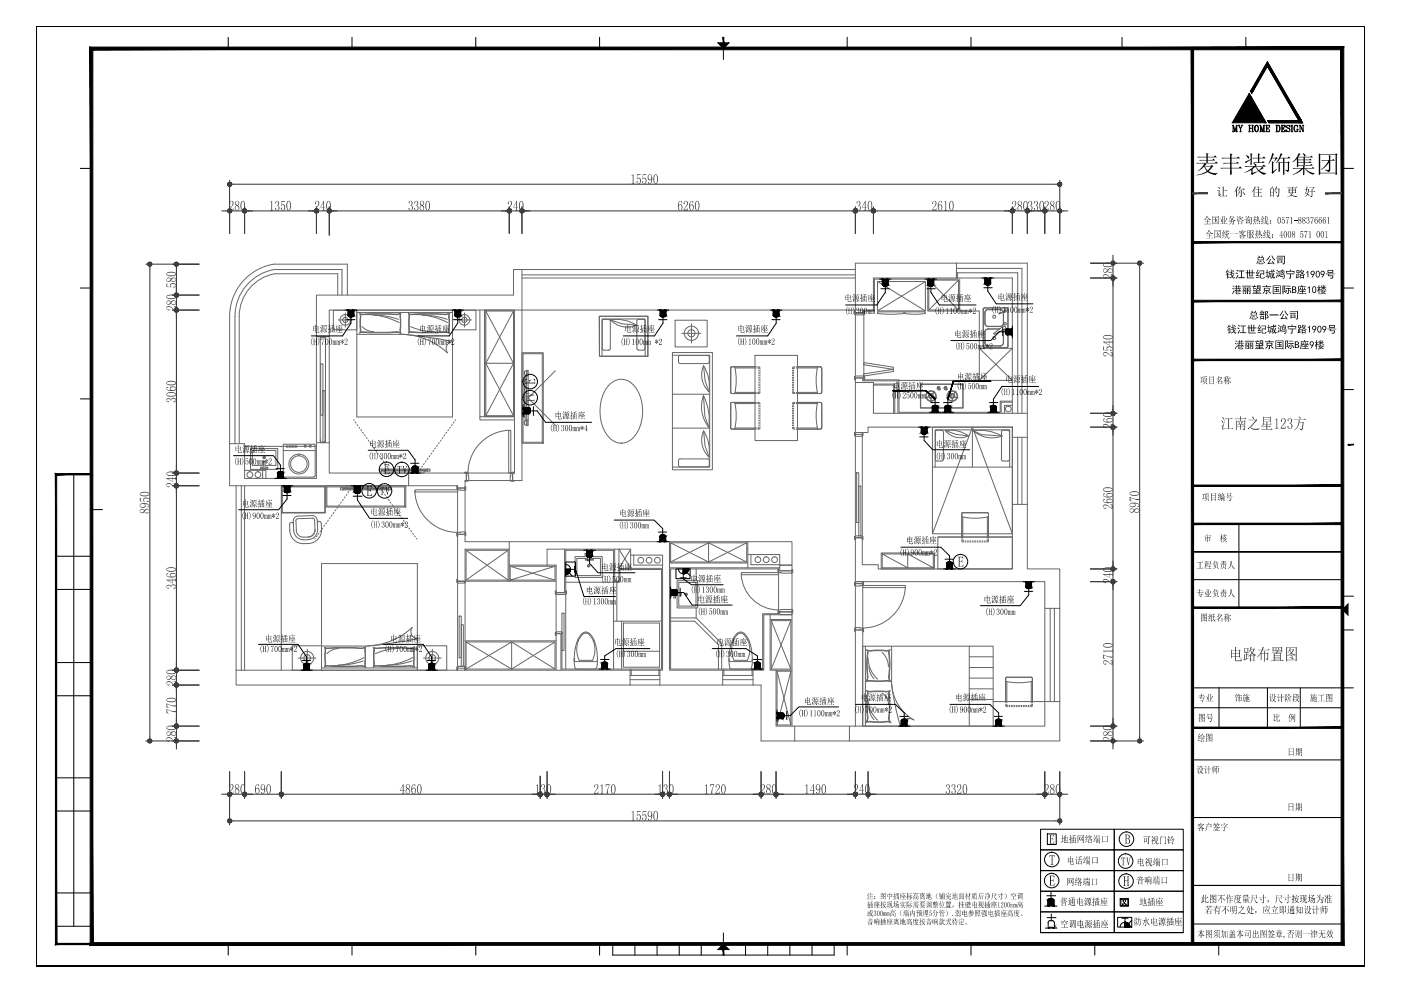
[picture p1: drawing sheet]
<svg xmlns="http://www.w3.org/2000/svg" width="420mm" height="297mm" viewBox="0 0 420 297" stroke-linecap="round" stroke-linejoin="round" font-family="sans-serif">
<!-- layer: 0 -->
<path d="M311 63.2h1.7M313.3 62v8M313.3 63.2h4.5M317.8 62v8M318.4 63.2h1.8" fill="none" stroke="#333" stroke-width=".3"/>
<g fill="#333" stroke="#333" stroke-width=".3">
<path d="M317.2 63.2l.1 .3 .5-.3zM317.3 63.5l.5-.3-.3 .5zM317.8 63.2l-.3 .5 .3 .1z"/>
<path d="M317.8 63.2v.6l.3-.1zM317.8 63.2l.5 .3-.2 .2zM317.8 63.2l.5 .3 .1-.3z"/>
<path d="M317.8 63.2h.6l-.1-.3zM318.1 62.7l.2 .2-.5 .3zM317.8 62.6v.6l.3-.5z"/>
<path d="M317.5 62.7l.3 .5v-.6zM317.3 62.9l.2-.2 .3 .5zM317.3 62.9l-.1 .3h.6z"/>
<path d="M313.3 63.2h.7l-.1-.3zM313.6 62.7l.3 .2-.6 .3zM313.3 62.6v.6l.3-.5z"/>
<path d="M313 62.7l.3 .5v-.6zM312.8 62.9l.2-.2 .3 .5zM312.8 62.9l-.1 .3h.6z"/>
<path d="M312.7 63.2l.1 .3 .5-.3zM312.8 63.5l.5-.3-.3 .5zM313.3 63.2l-.3 .5 .3 .1z"/>
<path d="M313.3 63.2v.6l.3-.1zM313.3 63.2l.6 .3-.3 .2zM313.3 63.2l.6 .3 .1-.3z"/>
</g>
<g fill="#333">
<path d="M313.5 60.3h.8l.2 .9-1.1 1.6h.8l.3-.4-.1 .7h-1.2l1-1.9-.1-.8-.6 .1v.6a.23 .23 0 0 1-.3-.1 .23 .23 0 0 1 .1-.3z"/>
<path d="M315.4 61.6l-.3 1 .2 .4h.4l.3-.2v-.5zM315.1 60.4l.3-.2 .6 .1 .2 .4-.1 .6a.25 .25 0 0 0-.3 .3 .25 .25 0 0 0 .3 .2l.2 .6-.3 .5-.8 .1-.3-.4v-.6l.4-.4-.4-.5zM315.3 60.3l-.2 .6 .4 .5a.46 .46 0 0 0 .5-.2 .46 .46 0 0 0 0-.6l-.2-.3z"/>
<path d="M317.1 60.4l-.2 .7 .2 1.7a.56 .56 0 0 0 .5-.2 .56 .56 0 0 0 .1-.6l-.1-1.5zM317 60.3h.5l.5 .8-.1 1.3-.5 .7-.5-.1-.3-.7v-1.3z"/>
</g>
<path d="M308.1 62v8M308.7 63.2h4M313.3 62v8" fill="none" stroke="#333" stroke-width=".3"/>
<g fill="#333" stroke="#333" stroke-width=".3">
<path d="M313.3 63.2h.7l-.1-.3zM313.6 62.7l.3 .2-.6 .3zM313.3 62.6v.6l.3-.5z"/>
<path d="M313 62.7l.3 .5v-.6zM312.8 62.9l.2-.2 .3 .5zM312.8 62.9l-.1 .3h.6z"/>
<path d="M312.7 63.2l.1 .3 .5-.3zM312.8 63.5l.5-.3-.3 .5zM313.3 63.2l-.3 .5 .3 .1z"/>
<path d="M313.3 63.2v.6l.3-.1zM313.3 63.2l.6 .3-.3 .2zM313.3 63.2l.6 .3 .1-.3z"/>
<path d="M307.5 63.2l.1 .3 .5-.3zM307.6 63.5l.5-.3-.3 .5zM308.1 63.2l-.3 .5 .3 .1z"/>
<path d="M308.1 63.2v.6l.3-.1zM308.1 63.2l.5 .3-.2 .2zM308.1 63.2l.5 .3 .1-.3z"/>
<path d="M308.1 63.2h.6l-.1-.3zM308.4 62.7l.2 .2-.5 .3zM308.1 62.6v.6l.3-.5z"/>
<path d="M307.8 62.7l.3 .5v-.6zM307.8 62.7l.3 .5-.5-.3zM307.6 62.9l-.1 .3h.6z"/>
</g>
<g fill="#333">
<path d="M308.6 60.3l.5-.1 .5 .6-.1 .5-.4 .3 .4 .2 .2 .6-.6 .7-.5-.1-.3-.4 .3-.3v.6l.5 .1 .3-.4-.1-.8-.5-.2 .5-.4-.1-.7-.5-.1-.1 .6-.2-.2z"/>
<path d="M310.2 60.3l.6-.1 .5 .6-.2 .6-.3 .2 .5 .4v.5l-.5 .6-.5-.1-.3-.4 .3-.3v.5l.2 .2 .4-.1 .2-.3-.1-.9-.5-.1 .4-.3 .1-.6-.5-.4-.2 .2-.1 .5-.1-.2z"/>
<path d="M312.2 60.4l-.3 1.5 .3 1 .3 .1 .3-.5v-1.4l-.1-.6zM312.1 60.3h.6l.4 .9-.1 1.4-.5 .5-.5-.2-.3-.7 .1-1.3z"/>
</g>
<path d="M301.2 63.2h1.8M303.6 62v8M303.6 63.2h4.5M308.1 62v8M308.7 63.2h1.8" fill="none" stroke="#333" stroke-width=".3"/>
<g fill="#333" stroke="#333" stroke-width=".3">
<path d="M307.5 63.2l.1 .3 .5-.3zM307.6 63.5l.5-.3-.3 .5zM308.1 63.2l-.3 .5 .3 .1z"/>
<path d="M308.1 63.2v.6l.3-.1zM308.1 63.2l.5 .3-.2 .2zM308.1 63.2l.5 .3 .1-.3z"/>
<path d="M308.1 63.2h.6l-.1-.3zM308.4 62.7l.2 .2-.5 .3zM308.1 62.6v.6l.3-.5z"/>
<path d="M307.8 62.7l.3 .5v-.6zM307.8 62.7l.3 .5-.5-.3zM307.6 62.9l-.1 .3h.6z"/>
<path d="M303.6 63.2h.6v-.3zM303.9 62.7l.3 .2-.6 .3zM303.6 62.6v.6l.3-.5z"/>
<path d="M303.3 62.7l.3 .5v-.6zM303.3 62.7l.3 .5-.5-.3zM303.1 62.9l-.1 .3h.6z"/>
<path d="M303 63.2l.1 .3 .5-.3zM303.1 63.5l.5-.3-.3 .5zM303.6 63.2l-.3 .5 .3 .1z"/>
<path d="M303.6 63.2v.6l.3-.1zM303.6 63.2l.6 .3-.3 .2zM303.6 63.2l.6 .3v-.3z"/>
</g>
<g fill="#333">
<path d="M303.6 60.4l.8-.2 .3 .4-.1 .9-1 1.3h.8l.4-.4-.1 .7h-1.2l1-2.1-.1-.6-.4-.1-.3 .3 .1 .5h-.2z"/>
<path d="M305.7 61.6l-.4 1 .3 .4h.4l.3-.2v-.5zM305.3 60.4l.3-.2 .6 .1 .3 .5-.1 .5a.3 .3 0 0 0-.3 .3 .3 .3 0 0 0 .3 .3l-.1 1-.7 .2-.3-.3-.1-.7 .4-.5-.4-.5zM305.6 60.3l-.2 .6 .6 .6 .3-.4-.1-.6z"/>
<path d="M307.5 60.3l-.4 .8v1.1l.2 .6 .4 .2 .3-1.5-.1-.9zM307.2 60.3h.6l.4 .8v1.3l-.5 .7-.5-.1-.3-.7v-1.3z"/>
</g>
<path d="M261.9 62v8M262.5 63.2h40.5M303.6 62v8" fill="none" stroke="#333" stroke-width=".3"/>
<g fill="#333" stroke="#333" stroke-width=".3">
<path d="M303.6 63.2h.6v-.3zM303.9 62.7l.3 .2-.6 .3zM303.6 62.6v.6l.3-.5z"/>
<path d="M303.3 62.7l.3 .5v-.6zM303.3 62.7l.3 .5-.5-.3zM303.1 62.9l-.1 .3h.6z"/>
<path d="M303 63.2l.1 .3 .5-.3zM303.1 63.5l.5-.3-.3 .5zM303.6 63.2l-.3 .5 .3 .1z"/>
<path d="M303.6 63.2v.6l.3-.1zM303.6 63.2l.6 .3-.3 .2zM303.6 63.2l.6 .3v-.3z"/>
<path d="M261.4 63.2v.3l.5-.3zM261.4 63.5l.5-.3-.3 .5zM261.9 63.2l-.3 .5 .3 .1z"/>
<path d="M261.9 63.2v.6l.3-.1zM261.9 63.2l.6 .3-.3 .2zM261.9 63.2l.6 .3v-.3z"/>
<path d="M261.9 63.2h.6v-.3zM262.2 62.7l.3 .2-.6 .3zM261.9 62.6v.6l.3-.5z"/>
<path d="M261.6 62.7l.3 .5v-.6zM261.4 62.9l.2-.2 .3 .5zM261.4 62.9v.3h.5z"/>
</g>
<g fill="#333">
<path d="M279.7 60.4l.7-.2 .4 .4-.1 .9-1 1.3h.8l.4-.4-.1 .7h-1.2l1-2.1-.1-.6-.4-.1-.3 .3 .1 .5h-.3z"/>
<path d="M283.2 60.5l.5-.3v2.6l.4 .3h-.9l.3-.3v-2.2z"/>
<path d="M281.8 61.5l-.3 .4v.6l.6 .5 .2-.3v-.9l-.2-.4zM281.5 60.5l.7-.3 .3 .3-.1 .3-.2-.1a.33 .33 0 0 0-.3-.4 .33 .33 0 0 0-.3 .4l-.1 1 .3-.4h.4l.4 .4v.8l-.5 .6-.6-.1-.3-.7v-1z"/>
<path d="M285.1 60.4l-.2 .7v1.1l.2 .6 .3 .2 .3-.7v-1.3l-.3-.7zM285 60.3h.6l.4 .8-.1 1.3-.4 .7-.5-.1-.3-.7v-1.3z"/>
</g>
<path d="M256.5 62v8M257.1 63.2h4.3M261.9 62v8" fill="none" stroke="#333" stroke-width=".3"/>
<g fill="#333" stroke="#333" stroke-width=".3">
<path d="M261.9 63.2h.6v-.3zM262.2 62.7l.3 .2-.6 .3zM261.9 62.6v.6l.3-.5z"/>
<path d="M261.6 62.7l.3 .5v-.6zM261.4 62.9l.2-.2 .3 .5zM261.4 62.9v.3h.5z"/>
<path d="M261.4 63.2v.3l.5-.3zM261.4 63.5l.5-.3-.3 .5zM261.9 63.2l-.3 .5 .3 .1z"/>
<path d="M261.9 63.2v.6l.3-.1zM261.9 63.2l.6 .3-.3 .2zM261.9 63.2l.6 .3v-.3z"/>
<path d="M255.9 63.2l.1 .3 .5-.3zM256 63.5l.5-.3-.3 .5zM256.5 63.2l-.3 .5 .3 .1z"/>
<path d="M256.5 63.2v.6l.3-.1zM256.5 63.2l.5 .3-.2 .2zM256.5 63.2l.5 .3 .1-.3z"/>
<path d="M256.5 63.2h.6l-.1-.3zM256.8 62.7l.2 .2-.5 .3zM256.5 62.6v.6l.3-.5z"/>
<path d="M256.2 62.7l.3 .5v-.6zM256.2 62.7l.3 .5-.5-.3zM256 62.9l-.1 .3h.6z"/>
</g>
<g fill="#333">
<path d="M257 60.4l.6-.2 .4 .5v.5l-.4 .4 .4 .2 .1 .7-.4 .6h-.5l-.3-.4v-.4l.4 .7h.4l.2-.4-.1-.8-.5-.2 .5-.4v-.6l-.3-.3a.38 .38 0 0 0-.4 .2 .38 .38 0 0 0 .1 .4h-.3z"/>
<path d="M259.4 60.2l.2 1.9h.4l-.4 .1v.6l.3 .3h-.9l.4-.2v-.7h-.9zM259.4 60.6l-.8 1.5h.8z"/>
<path d="M260.7 60.4l-.2 1.8 .2 .6 .3 .2 .3-.6 .1-1.1-.2-.8zM260.6 60.3h.5l.5 .8-.1 1.3-.4 .7-.6-.1-.2-.7v-1.2z"/>
</g>
<path d="M156.5 62v8M157.1 63.2h98.8M256.5 62v8" fill="none" stroke="#333" stroke-width=".3"/>
<g fill="#333" stroke="#333" stroke-width=".3">
<path d="M256.5 63.2h.6l-.1-.3zM256.8 62.7l.2 .2-.5 .3zM256.5 62.6v.6l.3-.5z"/>
<path d="M256.2 62.7l.3 .5v-.6zM256.2 62.7l.3 .5-.5-.3zM256 62.9l-.1 .3h.6z"/>
<path d="M255.9 63.2l.1 .3 .5-.3zM256 63.5l.5-.3-.3 .5zM256.5 63.2l-.3 .5 .3 .1z"/>
<path d="M256.5 63.2v.6l.3-.1zM256.5 63.2l.5 .3-.2 .2zM256.5 63.2l.5 .3 .1-.3z"/>
<path d="M155.9 63.2l.1 .3 .5-.3zM156 63.5l.5-.3-.3 .5zM156.5 63.2l-.3 .5 .3 .1z"/>
<path d="M156.5 63.2v.6l.3-.1zM156.5 63.2l.6 .3-.3 .2zM156.5 63.2l.6 .3v-.3z"/>
<path d="M156.5 63.2h.6v-.3zM156.8 62.7l.3 .2-.6 .3zM156.5 62.6v.6l.3-.5z"/>
<path d="M156.2 62.7l.3 .5v-.6zM156 62.9l.2-.2 .3 .5zM156 62.9l-.1 .3h.6z"/>
</g>
<g fill="#333">
<path d="M205.3 60.3h.8l.2 .9-1.2 1.6h.9l.3-.4-.1 .7h-1.2l1.1-2-.2-.7-.4-.1-.2 .3v.5h-.2z"/>
<path d="M203.7 61.6l-.1 .9 .2 .5h.3l.3-.4v-.8l-.2-.4zM203.7 60.3h.7l.1 .4h-.2a.33 .33 0 0 0-.4-.4 .33 .33 0 0 0-.2 .4l-.2 1 .3-.4h.4l.4 .5v.9l-.4 .4-.5-.1-.4-.7 .1-1.3z"/>
<path d="M207.2 61.5l-.3 .4 .1 .5 .2 .6h.3l.3-.3v-.8l-.2-.4zM207.1 60.3l.6-.1 .2 .3-.2 .3-.1-.5h-.3l-.3 .7-.1 .7 .3-.4h.4l.4 .4v.9l-.4 .5-.6-.1-.3-.8v-1.1z"/>
<path d="M209 60.3l-.4 .8v1.1l.3 .6 .3 .2 .3-.7v-.9l-.2-.9zM208.8 60.3h.5l.4 .8v1.3l-.5 .7-.4-.1-.4-.7v-1.3z"/>
</g>
<path d="M150.3 63.2h1.8M152.7 62v8M152.7 63.2h3.8M156.5 62v8M157.1 63.2h1.8" fill="none" stroke="#333" stroke-width=".3"/>
<g fill="#333" stroke="#333" stroke-width=".3">
<path d="M155.9 63.2l.1 .3 .5-.3zM156 63.5l.5-.3-.3 .5zM156.5 63.2l-.3 .5 .3 .1z"/>
<path d="M156.5 63.2v.6l.3-.1zM156.5 63.2l.6 .3-.3 .2zM156.5 63.2l.6 .3v-.3z"/>
<path d="M156.5 63.2h.6v-.3zM156.8 62.7l.3 .2-.6 .3zM156.5 62.6v.6l.3-.5z"/>
<path d="M156.2 62.7l.3 .5v-.6zM156 62.9l.2-.2 .3 .5zM156 62.9l-.1 .3h.6z"/>
<path d="M152.7 63.2h.6l-.1-.3zM153 62.7l.2 .2-.5 .3zM152.7 62.6v.6l.3-.5z"/>
<path d="M152.4 62.7l.3 .5v-.6zM152.2 62.9l.2-.2 .3 .5zM152.2 62.9l-.1 .3h.6z"/>
<path d="M152.1 63.2l.1 .3 .5-.3zM152.2 63.5l.5-.3-.3 .5zM152.7 63.2l-.3 .5 .3 .1z"/>
<path d="M152.7 63.2v.6l.3-.1zM152.7 63.2l.5 .3-.2 .2zM152.7 63.2l.5 .3 .1-.3z"/>
</g>
<g fill="#333">
<path d="M152.4 60.4l.7-.2 .4 .4-.1 .9-1 1.3h.8l.4-.4-.1 .7h-1.2l1-2.1-.1-.6-.4-.1-.3 .3 .1 .5h-.3z"/>
<path d="M154.9 60.2l.1 1.9h.3l-.3 .1v.7l.3 .2h-.8l.3-.2v-.7h-.9zM154.8 60.6l-.8 1.5h.8z"/>
<path d="M156.2 60.3l-.3 .8v1.1l.2 .6 .3 .2 .3-.7v-1.3l-.1-.5zM156 60.3h.6l.4 .9-.1 1.3-.4 .6-.5-.1-.3-.6-.1-1.2z"/>
</g>
<path d="M98.7 62v8.5M99.3 63.2h52.8M152.7 62v8" fill="none" stroke="#333" stroke-width=".3"/>
<g fill="#333" stroke="#333" stroke-width=".3">
<path d="M152.7 63.2h.6l-.1-.3zM153 62.7l.2 .2-.5 .3zM152.7 62.6v.6l.3-.5z"/>
<path d="M152.4 62.7l.3 .5v-.6zM152.2 62.9l.2-.2 .3 .5zM152.2 62.9l-.1 .3h.6z"/>
<path d="M152.1 63.2l.1 .3 .5-.3zM152.2 63.5l.5-.3-.3 .5zM152.7 63.2l-.3 .5 .3 .1z"/>
<path d="M152.7 63.2v.6l.3-.1zM152.7 63.2l.5 .3-.2 .2zM152.7 63.2l.5 .3 .1-.3z"/>
<path d="M98.2 63.2v.3l.5-.3zM98.2 63.5l.5-.3-.2 .5zM98.7 63.2l-.2 .5 .2 .1z"/>
<path d="M98.7 63.2v.6l.3-.1zM98.7 63.2l.6 .3-.3 .2zM98.7 63.2l.6 .3v-.3z"/>
<path d="M98.7 63.2h.6v-.3zM99 62.7l.3 .2-.6 .3zM98.7 62.6v.6l.3-.5z"/>
<path d="M98.5 62.7l.2 .5v-.6zM98.5 62.7l.2 .5-.5-.3zM98.2 62.9v.3h.5z"/>
</g>
<g fill="#333">
<path d="M122.7 60.3l.6-.1 .4 .6-.1 .5-.3 .3 .5 .4v.5l-.5 .6-.5-.1-.3-.4 .3-.3v.5l.2 .2 .4-.1 .2-.3-.1-.8-.5-.2 .4-.4v-.7l-.6-.1-.1 .6-.2-.2z"/>
<path d="M124.3 60.5l.7-.3 .4 .4v.6l-.4 .4 .5 .4v.5l-.5 .6-.5-.1-.3-.6h.3l-.1 .4 .3 .2 .5-.2v-.9l-.5-.3 .4-.3 .1-.6-.5-.4-.3 .7z"/>
<path d="M126.4 61.6l-.3 1 .2 .4h.4l.3-.2v-.5zM126.1 60.4l.6-.2 .5 .4v.5l-.4 .5 .4 .4v.6l-.5 .5-.5-.1-.3-.4v-.6l.4-.4-.4-.5zM126.3 60.3l-.2 .6 .6 .6 .3-.9-.4-.3z"/>
<path d="M128.2 60.3l-.4 .8v1.1l.2 .6 .4 .2 .3-.7v-1.3l-.2-.5zM128 60.3h.5l.4 .9v1.2l-.5 .7-.5-.1-.3-.9v-1.1z"/>
</g>
<path d="M92.5 63.2h1.8M94.9 62v8M94.9 63.2h3.8M98.7 62v8.5M99.3 63.2h1.8" fill="none" stroke="#333" stroke-width=".3"/>
<g fill="#333" stroke="#333" stroke-width=".3">
<path d="M98.2 63.2v.3l.5-.3zM98.2 63.5l.5-.3-.2 .5zM98.7 63.2l-.2 .5 .2 .1z"/>
<path d="M98.7 63.2v.6l.3-.1zM98.7 63.2l.6 .3-.3 .2zM98.7 63.2l.6 .3v-.3z"/>
<path d="M98.7 63.2h.6v-.3zM99 62.7l.3 .2-.6 .3zM98.7 62.6v.6l.3-.5z"/>
<path d="M98.5 62.7l.2 .5v-.6zM98.5 62.7l.2 .5-.5-.3zM98.2 62.9v.3h.5z"/>
<path d="M94.9 63.2h.6l-.1-.3zM95.2 62.7l.2 .2-.5 .3zM94.9 62.6v.6l.3-.5z"/>
<path d="M94.6 62.7l.3 .5v-.6zM94.6 62.7l.3 .5-.5-.3zM94.4 62.9l-.1 .3h.6z"/>
<path d="M94.3 63.2l.1 .3 .5-.3zM94.4 63.5l.5-.3-.3 .5zM94.9 63.2l-.3 .5 .3 .1z"/>
<path d="M94.9 63.2v.6l.3-.1zM94.9 63.2l.5 .3-.2 .2zM94.9 63.2l.5 .3 .1-.3z"/>
</g>
<g fill="#333">
<path d="M94.6 60.5l.7-.3 .4 .4v.8l-1.1 1.4h.8l.3-.4v.7h-1.3l1.1-2-.2-.8-.5 .1v.7a.28 .28 0 0 1-.4-.2 .28 .28 0 0 1 .2-.3z"/>
<path d="M97.1 60.2l.1 1.9h.4l-.4 .1v.6l.3 .3h-.9l.4-.2v-.7h-.9zM97 60.6l-.8 1.5h.8z"/>
<path d="M98.4 60.4l-.3 1.7 .2 .8 .3 .1 .3-.6 .1-1.2-.2-.7zM98.2 60.4l.5-.1 .5 .7-.1 1.5-.4 .6-.6-.3-.2-.6v-1.1z"/>
</g>
<path d="M73.3 62v8M73.9 63.2h20.4M94.9 62v8" fill="none" stroke="#333" stroke-width=".3"/>
<g fill="#333" stroke="#333" stroke-width=".3">
<path d="M94.9 63.2h.6l-.1-.3zM95.2 62.7l.2 .2-.5 .3zM94.9 62.6v.6l.3-.5z"/>
<path d="M94.6 62.7l.3 .5v-.6zM94.6 62.7l.3 .5-.5-.3zM94.4 62.9l-.1 .3h.6z"/>
<path d="M94.3 63.2l.1 .3 .5-.3zM94.4 63.5l.5-.3-.3 .5zM94.9 63.2l-.3 .5 .3 .1z"/>
<path d="M94.9 63.2v.6l.3-.1zM94.9 63.2l.5 .3-.2 .2zM94.9 63.2l.5 .3 .1-.3z"/>
<path d="M72.8 63.2v.3l.5-.3zM72.8 63.5l.5-.3-.2 .5zM73.3 63.2l-.2 .5 .2 .1z"/>
<path d="M73.3 63.2v.6l.3-.1zM73.3 63.2l.6 .3-.3 .2zM73.3 63.2l.6 .3v-.3z"/>
<path d="M73.3 63.2h.6v-.3zM73.6 62.7l.3 .2-.6 .3zM73.3 62.6v.6l.3-.5z"/>
<path d="M73.1 62.7l.2 .5v-.6zM73.1 62.7l.2 .5-.5-.3zM72.8 62.9v.3h.5z"/>
</g>
<g fill="#333">
<path d="M81 60.5l.6-.3v2.6l.4 .3h-1l.4-.3v-2.1z"/>
<path d="M82.7 60.4l.6-.2 .4 .5-.1 .6-.3 .3 .4 .2 .1 .7-.5 .6-.6-.1-.2-.5 .3-.1-.1 .4 .3 .2 .5-.2v-.9l-.5-.3 .4-.3 .1-.7-.5-.3-.3 .7z"/>
<path d="M84.4 60.3h1.1l-.1 .2h-.9l-.1 1.1 .6-.4 .5 .6-.1 1-.4 .3-.5-.1-.3-.3 .2-.5v.6l.5 .2 .4-.7-.2-.8-.3-.1-.5 .3z"/>
<path d="M86.4 60.4l-.3 .7 .2 1.7a.56 .56 0 0 0 .6-.2 .56 .56 0 0 0 .1-.6l-.1-1.5zM86.1 60.5l.3-.3 .4 .1 .4 .8v1.4l-.5 .6-.5-.1-.3-.7v-1z"/>
</g>
<path d="M66.5 63.2h1.8M68.9 62v8M68.9 63.2h4.4M73.3 62v8M73.9 63.2h1.9" fill="none" stroke="#333" stroke-width=".3"/>
<g fill="#333" stroke="#333" stroke-width=".3">
<path d="M72.8 63.2v.3l.5-.3zM72.8 63.5l.5-.3-.2 .5zM73.3 63.2l-.2 .5 .2 .1z"/>
<path d="M73.3 63.2v.6l.3-.1zM73.3 63.2l.6 .3-.3 .2zM73.3 63.2l.6 .3v-.3z"/>
<path d="M73.3 63.2h.6v-.3zM73.6 62.7l.3 .2-.6 .3zM73.3 62.6v.6l.3-.5z"/>
<path d="M73.1 62.7l.2 .5v-.6zM73.1 62.7l.2 .5-.5-.3zM72.8 62.9v.3h.5z"/>
<path d="M68.9 63.2h.6l-.1-.3zM69.2 62.7l.2 .2-.5 .3zM68.9 62.6v.6l.3-.5z"/>
<path d="M68.6 62.7l.3 .5v-.6zM68.6 62.7l.3 .5-.5-.3zM68.4 62.9l-.1 .3h.6z"/>
<path d="M68.3 63.2l.1 .3 .5-.3zM68.4 63.5l.5-.3-.3 .5zM68.9 63.2l-.3 .5 .3 .1z"/>
<path d="M68.9 63.2v.6l.3-.1zM68.9 63.2l.5 .3-.2 .2zM68.9 63.2l.5 .3 .1-.3z"/>
</g>
<g fill="#333">
<path d="M69 60.3h.8l.2 .6-1.1 1.9h.8l.3-.4v.7h-1.3l1.1-1.9-.2-.9-.6 .2 .1 .6a.23 .23 0 0 1-.3-.1 .23 .23 0 0 1 0-.3z"/>
<path d="M70.9 61.6l-.3 1 .2 .3 .5 .1 .3-.8zM70.6 60.4l.3-.2 .6 .1 .2 .4v.5a.4 .4 0 0 0-.3 .4 .4 .4 0 0 0 .3 .4v.6l-.3 .4-.5 .1-.3-.3-.2-.7 .5-.5-.4-.5zM70.9 60.3l-.2 .7 .6 .5 .2-.4v-.6z"/>
<path d="M72.7 60.4l-.3 .7 .2 1.7a.56 .56 0 0 0 .6-.2 .56 .56 0 0 0 0-.6l-.1-1.5zM72.4 60.5l.3-.3 .4 .1 .4 .8-.1 1.3-.4 .7-.5-.1-.3-.7-.1-1z"/>
</g>
<path d="M68.9 54v16M69.5 55.2h247.7M317.8 54v16" fill="none" stroke="#333" stroke-width=".3"/>
<g fill="#333" stroke="#333" stroke-width=".3">
<path d="M68.3 55.2l.1 .4 .5-.4zM68.4 55.6l.5-.4-.3 .6zM68.9 55.2l-.3 .6 .3 .1z"/>
<path d="M68.9 55.2v.7l.3-.1zM68.9 55.2l.5 .4-.2 .2zM68.9 55.2l.5 .4 .1-.4z"/>
<path d="M68.9 55.2h.6l-.1-.3zM69.2 54.7l.2 .2-.5 .3zM68.9 54.6v.6l.3-.5z"/>
<path d="M68.6 54.7l.3 .5v-.6zM68.6 54.7l.3 .5-.5-.3zM68.4 54.9l-.1 .3h.6z"/>
<path d="M317.8 55.2h.6l-.1-.3zM318.1 54.7l.2 .2-.5 .3zM317.8 54.6v.6l.3-.5z"/>
<path d="M317.5 54.7l.3 .5v-.6zM317.5 54.7l.3 .5-.5-.3zM317.3 54.9l-.1 .3h.6z"/>
<path d="M317.2 55.2l.1 .4 .5-.4zM317.3 55.6l.5-.4-.3 .6zM317.8 55.2l-.3 .6 .3 .1z"/>
<path d="M317.8 55.2v.7l.3-.1zM317.8 55.2l.5 .4-.2 .2zM317.8 55.2l.5 .4 .1-.4z"/>
</g>
<g fill="#333">
<path d="M189.4 52.5l.6-.3v2.6l.4 .3h-1l.4-.3v-2.1z"/>
<path d="M191 52.3h1.1v.2h-1v1.1l.2-.3h.5l.4 .6-.1 .9-.5 .3-.6-.2-.1-.5h.3v.5l.5 .1 .2-.4v-.8l-.2-.4-.7 .4z"/>
<path d="M192.8 52.3h1v.2h-1v1.1l.2-.3h.4l.5 .6-.1 .8-.5 .4-.4-.1-.3-.3 .2-.4v.6l.6 .1 .3-.7-.3-.8-.3-.1-.4 .4z"/>
<path d="M194.7 52.4l-.2 1 .1 .4 .4 .1 .4-.5v-.6l-.3-.5zM194.5 52.4l.7-.1 .4 .8-.3 1.7-.6 .3-.3-.2v-.3h.2a.33 .33 0 0 0 .4 .4 .33 .33 0 0 0 .2-.5l.2-.9-.4 .4-.5-.1-.2-.2z"/>
<path d="M196.5 52.4l-.3 .8v1l.2 .6 .3 .2 .3-.6 .1-1.1-.2-.8zM196.2 52.4l.3-.2 .4 .1 .4 .8v1.3l-.5 .7-.6-.2-.2-.6v-1.2z"/>
</g>
<path d="M327 78.9h8M333.8 76.5v1.8M333.8 78.9v4.4M327 83.3h8M333.8 83.9v1.8" fill="none" stroke="#333" stroke-width=".3"/>
<g fill="#333" stroke="#333" stroke-width=".3">
<path d="M333.8 78.9v.6l.3-.1zM333.8 78.9l.5 .3-.2 .2zM333.8 78.9l.5 .3 .1-.3z"/>
<path d="M333.8 78.9h.6l-.1-.3zM334.1 78.3l.2 .3-.5 .3zM333.8 78.3v.6l.3-.6z"/>
<path d="M333.5 78.3l.3 .6v-.6zM333.5 78.3l.3 .6-.5-.3zM333.3 78.6l-.1 .3h.6z"/>
<path d="M333.2 78.9l.1 .3 .5-.3zM333.3 79.2l.5-.3-.3 .5zM333.8 78.9l-.3 .5 .3 .1z"/>
<path d="M333.5 82.8l.3 .5v-.6zM333.5 82.8l.3 .5-.5-.3zM333.3 83l-.1 .3h.6z"/>
<path d="M333.2 83.3l.1 .3 .5-.3zM333.3 83.6l.5-.3-.3 .6zM333.8 83.3l-.3 .6h.3z"/>
<path d="M333.8 83.3v.6h.3zM333.8 83.3l.5 .3-.2 .3zM333.8 83.3l.5 .3 .1-.3z"/>
<path d="M333.8 83.3h.6l-.1-.3zM334.1 82.8l.2 .2-.5 .3zM333.8 82.7v.6l.3-.5z"/>
</g>
<g fill="#333">
<path d="M331 82.3h.9l1.5 1v-.8l-.5-.3h.8v1.3l-2-1.1-.8 .2 .2 .6h.7l-.2 .3-.4-.1-.4-.4z"/>
<path d="M332.6 80.8l-.2 .1a.5 .5 0 0 0 .1 .6 .5 .5 0 0 0 .6 .1l.5-.3-.1-.4-.3-.2zM330.9 80.7l.8-.2 .5 .4 .4-.4 .5-.1 .5 .4 .1 .4-.6 .6h-.5l-.5-.4-.8 .4-.5-.4zM331 80.8l-.1 .4 .3 .3h.4l.5-.5-.5-.3z"/>
<path d="M331 79.2l-.1 .3 .2 .2 .7 .2 1.1-.1 .6-.3-.1-.3-.7-.2zM331 79l.7-.2h1.1l.6 .2 .3 .4-.6 .6-1.1 .1-1.1-.4-.1-.4z"/>
</g>
<path d="M327 83.3h8M333.8 83.9v39.4M327 123.9h8" fill="none" stroke="#333" stroke-width=".3"/>
<g fill="#333" stroke="#333" stroke-width=".3">
<path d="M333.5 82.8l.3 .5v-.6zM333.5 82.8l.3 .5-.5-.3zM333.3 83l-.1 .3h.6z"/>
<path d="M333.2 83.3l.1 .3 .5-.3zM333.3 83.6l.5-.3-.3 .6zM333.8 83.3l-.3 .6h.3z"/>
<path d="M333.8 83.3v.6h.3zM333.8 83.3l.5 .3-.2 .3zM333.8 83.3l.5 .3 .1-.3z"/>
<path d="M333.8 83.3h.6l-.1-.3zM334.1 82.8l.2 .2-.5 .3zM333.8 82.7v.6l.3-.5z"/>
<path d="M333.8 123.9v.6l.3-.1zM333.8 123.9l.5 .3-.2 .2zM333.8 123.9l.5 .3 .1-.3z"/>
<path d="M333.8 123.9h.6l-.1-.3zM334.1 123.4l.2 .2-.5 .3zM333.8 123.3v.6l.3-.5z"/>
<path d="M333.5 123.4l.3 .5v-.6zM333.3 123.6l.2-.2 .3 .5zM333.3 123.6l-.1 .3h.6z"/>
<path d="M333.2 123.9l.1 .3 .5-.3zM333.3 124.2l.5-.3-.3 .5zM333.8 123.9l-.3 .5 .3 .1z"/>
</g>
<g fill="#333">
<path d="M331 105.7l.8-.1 1.6 1.1v-.9l-.5-.2h.8v1.3l-2-1.1-.8 .2 .2 .6h.7l-.6 .2-.4-.5z"/>
<path d="M330.8 103.9h.2v1h1.1l-.3-.3v-.4l.8-.4 .9 .2 .2 .7-.4 .4h-.4v-.3h.6l.1-.4-.4-.3h-.7l-.5 .2 .3 .7h-1.5z"/>
<path d="M330.8 102.4h1.9v-.4l.1 .4h.5l.4-.3v.9l-.2-.4h-.7l-.1 .9zM331.2 102.6l1.5 .8v-.8z"/>
<path d="M331 100.9l.1 .4 .8 .2h1l.6-.3-.1-.3-.7-.3zM331 100.7l1.6-.3 .7 .2 .4 .5-.6 .6h-1.4l-.8-.3-.1-.5z"/>
</g>
<path d="M327 123.9h8M327 128h8M333.8 121.5v1.8M333.8 123.9v4.1M333.8 128.7v1.7" fill="none" stroke="#333" stroke-width=".3"/>
<g fill="#333" stroke="#333" stroke-width=".3">
<path d="M333.8 123.9v.6l.3-.1zM333.8 123.9l.5 .3-.2 .2zM333.8 123.9l.5 .3 .1-.3z"/>
<path d="M333.8 123.9h.6l-.1-.3zM334.1 123.4l.2 .2-.5 .3zM333.8 123.3v.6l.3-.5z"/>
<path d="M333.5 123.4l.3 .5v-.6zM333.3 123.6l.2-.2 .3 .5zM333.3 123.6l-.1 .3h.6z"/>
<path d="M333.2 123.9l.1 .3 .5-.3zM333.3 124.2l.5-.3-.3 .5zM333.8 123.9l-.3 .5 .3 .1z"/>
<path d="M333.5 127.5l.3 .5v-.6zM333.5 127.5l.3 .5-.5-.3zM333.3 127.7l-.1 .3h.6z"/>
<path d="M333.2 128l.1 .4 .5-.4zM333.3 128.4l.5-.4-.3 .6zM333.8 128l-.3 .6 .3 .1z"/>
<path d="M333.8 128v.7l.3-.1zM333.8 128l.5 .4-.2 .2zM333.8 128l.5 .4 .1-.4z"/>
<path d="M333.8 128h.6l-.1-.3zM334.1 127.5l.2 .2-.5 .3zM333.8 127.4v.6l.3-.5z"/>
</g>
<g fill="#333">
<path d="M330.9 127.3l.4-.2h.6l1.5 1.1v-.8l-.5-.3h.8v1.3l-2-1.1-.8 .2 .2 .6h.7l-.2 .2h-.4l-.4-.5z"/>
<path d="M332.1 125.7l-.1 .3 .5 .4h.6l.5-.4-.3-.4zM330.8 125.6l.5-.2v.3a.33 .33 0 0 0-.4 .2 .33 .33 0 0 0 .3 .4l1.1 .1-.4-.2-.1-.5 .6-.4 .8 .1 .5 .6-.5 .5-1.2 .2-1-.4z"/>
<path d="M331 124.1l-.1 .2 .2 .3 .7 .1h1.1l.6-.3-.1-.3-.7-.3zM330.8 124.1l.6-.4 1.1-.1 .9 .2 .3 .5-.6 .6-1.1 .1-1.1-.4z"/>
</g>
<path d="M327 128h8M333.8 128.7v41.2M327 170.5h8" fill="none" stroke="#333" stroke-width=".3"/>
<g fill="#333" stroke="#333" stroke-width=".3">
<path d="M333.5 127.5l.3 .5v-.6zM333.5 127.5l.3 .5-.5-.3zM333.3 127.7l-.1 .3h.6z"/>
<path d="M333.2 128l.1 .4 .5-.4zM333.3 128.4l.5-.4-.3 .6zM333.8 128l-.3 .6 .3 .1z"/>
<path d="M333.8 128v.7l.3-.1zM333.8 128l.5 .4-.2 .2zM333.8 128l.5 .4 .1-.4z"/>
<path d="M333.8 128h.6l-.1-.3zM334.1 127.5l.2 .2-.5 .3zM333.8 127.4v.6l.3-.5z"/>
<path d="M333.8 170.5v.6l.3-.1zM333.8 170.5l.5 .3-.2 .2zM333.8 170.5l.5 .3 .1-.3z"/>
<path d="M333.8 170.5h.6l-.1-.3zM334.1 170l.2 .2-.5 .3zM333.8 169.9v.6l.3-.5z"/>
<path d="M333.5 170l.3 .5v-.6zM333.5 170l.3 .5-.5-.3zM333.3 170.2l-.1 .3h.6z"/>
<path d="M333.2 170.5l.1 .3 .5-.3zM333.3 170.8l.5-.3-.3 .5zM333.8 170.5l-.3 .5 .3 .1z"/>
</g>
<g fill="#333">
<path d="M330.9 151.5l.3-.3 .6 .1 1.6 1.1v-.9l-.5-.3 .8 .1v1.2l-1.9-1-.9 .2 .2 .5 .7 .1-.7 .1-.3-.4z"/>
<path d="M332.2 149.8l-.2 .4 .5 .4 1.1-.4v-.2l-.4-.3zM330.8 149.8a.23 .23 0 0 1 .3-.3 .23 .23 0 0 1 .1 .4 .29 .29 0 0 0-.3 .2 .29 .29 0 0 0 .3 .3l1.1 .2-.4-.2-.1-.5 .5-.4h.9l.5 .6-.4 .6-1.5 .1-.8-.3z"/>
<path d="M332.2 148.1l-.2 .4 .5 .4 1.1-.4-.2-.4zM330.8 148.1l.4-.2 .1 .2a.33 .33 0 0 0-.4 .4 .33 .33 0 0 0 .4 .3l1 .1-.4-.3-.1-.4 .8-.4h.7l.4 .6-.5 .6-1.4 .1-.9-.5z"/>
<path d="M331 146.5l-.1 .3 .7 .4h1.3l.6-.4-.1-.3-.6-.2zM330.9 146.4l1.7-.3 .8 .2 .3 .4-.4 .5-1.5 .2-.9-.3-.1-.2z"/>
</g>
<path d="M327 170.5h8M327 174.3h8M333.8 168.1v1.8M333.8 170.5v3.8M333.8 175v1.8" fill="none" stroke="#333" stroke-width=".3"/>
<g fill="#333" stroke="#333" stroke-width=".3">
<path d="M333.8 170.5v.6l.3-.1zM333.8 170.5l.5 .3-.2 .2zM333.8 170.5l.5 .3 .1-.3z"/>
<path d="M333.8 170.5h.6l-.1-.3zM334.1 170l.2 .2-.5 .3zM333.8 169.9v.6l.3-.5z"/>
<path d="M333.5 170l.3 .5v-.6zM333.5 170l.3 .5-.5-.3zM333.3 170.2l-.1 .3h.6z"/>
<path d="M333.2 170.5l.1 .3 .5-.3zM333.3 170.8l.5-.3-.3 .5zM333.8 170.5l-.3 .5 .3 .1z"/>
<path d="M333.5 173.8l.3 .5v-.5zM333.5 173.8l.3 .5-.5-.3zM333.3 174l-.1 .3h.6z"/>
<path d="M333.2 174.3l.1 .3 .5-.3zM333.3 174.6l.5-.3-.3 .6zM333.8 174.3l-.3 .6 .3 .1z"/>
<path d="M333.8 174.3v.7l.3-.1zM333.8 174.3l.5 .3-.2 .3zM333.8 174.3l.5 .3 .1-.3z"/>
<path d="M333.8 174.3h.6l-.1-.3zM334.1 173.8l.2 .2-.5 .3zM333.8 173.8v.5l.3-.5z"/>
</g>
<g fill="#333">
<path d="M331 173.7l.9-.1 1.5 1.1v-.9l-.5-.3 .8 .1v1.2l-2.2-1h-.4l-.2 .5 .2 .3 .5-.1 .2 .1-.7 .1-.3-.4z"/>
<path d="M330.8 172.1h1.9v-.4l.1 .4h.6l.3-.3v.8l-.3-.3h-.6l-.1 .9zM331.2 172.3l1.5 .8v-.8z"/>
<path d="M331 170.5l-.1 .3 .7 .4h1.3l.6-.4-.1-.3-.6-.2zM330.9 170.4l1.7-.3 .8 .2 .3 .4-.4 .6-1.5 .1-.9-.3-.1-.2z"/>
</g>
<path d="M327 174.3h8M333.8 175v42M327 217.6h8" fill="none" stroke="#333" stroke-width=".3"/>
<g fill="#333" stroke="#333" stroke-width=".3">
<path d="M333.5 173.8l.3 .5v-.5zM333.5 173.8l.3 .5-.5-.3zM333.3 174l-.1 .3h.6z"/>
<path d="M333.2 174.3l.1 .3 .5-.3zM333.3 174.6l.5-.3-.3 .6zM333.8 174.3l-.3 .6 .3 .1z"/>
<path d="M333.8 174.3v.7l.3-.1zM333.8 174.3l.5 .3-.2 .3zM333.8 174.3l.5 .3 .1-.3z"/>
<path d="M333.8 174.3h.6l-.1-.3zM334.1 173.8l.2 .2-.5 .3zM333.8 173.8v.5l.3-.5z"/>
<path d="M333.8 217.6v.6h.3zM333.8 217.6l.5 .3-.2 .3zM333.8 217.6l.5 .3 .1-.3z"/>
<path d="M333.8 217.6h.6l-.1-.2zM334.1 217.1l.2 .3-.5 .2zM333.8 217v.6l.3-.5z"/>
<path d="M333.5 217.1l.3 .5v-.6zM333.5 217.1l.3 .5-.5-.2zM333.3 217.4l-.1 .2h.6z"/>
<path d="M333.2 217.6l.1 .3 .5-.3zM333.3 217.9l.5-.3-.3 .6zM333.8 217.6l-.3 .6h.3z"/>
</g>
<g fill="#333">
<path d="M330.9 198.2l.4-.3 .6 .1 1.5 1.1v-.9l-.5-.3 .8 .1v1.2l-2-1-.8 .2 .2 .5 .7 .1-.6 .2-.4-.5z"/>
<path d="M330.8 196.2l1.2 .5 1.7 .2-.7 .2-2-.7v.7l.5 .4-.7-.1z"/>
<path d="M330.8 195h2.5l.4-.3v.9l-.3-.3h-2.2l-.2 .3z"/>
<path d="M331.1 193.2a.51 .51 0 0 0 .1 .6 .51 .51 0 0 0 .6 .1l1.3-.1 .4-.4-.8-.4zM330.8 193.2l.6-.4h1.1l.9 .2 .3 .4-.6 .6-1.1 .2-1.1-.4z"/>
</g>
<path d="M327 217.6h8M333.8 215.2v1.8M333.8 217.6v4.5M327 222.1h8M333.8 222.7v1.8" fill="none" stroke="#333" stroke-width=".3"/>
<g fill="#333" stroke="#333" stroke-width=".3">
<path d="M333.8 217.6v.6h.3zM333.8 217.6l.5 .3-.2 .3zM333.8 217.6l.5 .3 .1-.3z"/>
<path d="M333.8 217.6h.6l-.1-.2zM334.1 217.1l.2 .3-.5 .2zM333.8 217v.6l.3-.5z"/>
<path d="M333.5 217.1l.3 .5v-.6zM333.5 217.1l.3 .5-.5-.2zM333.3 217.4l-.1 .2h.6z"/>
<path d="M333.2 217.6l.1 .3 .5-.3zM333.3 217.9l.5-.3-.3 .6zM333.8 217.6l-.3 .6h.3z"/>
<path d="M333.5 221.6l.3 .5v-.6zM333.5 221.6l.3 .5-.5-.3zM333.3 221.8l-.1 .3h.6z"/>
<path d="M333.2 222.1l.1 .3 .5-.3zM333.3 222.4l.5-.3-.3 .5zM333.8 222.1l-.3 .5 .3 .1z"/>
<path d="M333.8 222.1v.6l.3-.1zM333.8 222.1l.5 .3-.2 .2zM333.8 222.1l.5 .3 .1-.3z"/>
<path d="M333.8 222.1h.6l-.1-.3zM334.1 221.6l.2 .2-.5 .3zM333.8 221.5v.6l.3-.5z"/>
</g>
<g fill="#333">
<path d="M330.9 221.2l.4-.2h.5l1.6 1.1v-.9l-.5-.2h.8v1.3l-2-1.1-.8 .2 .2 .6h.7l-.6 .2-.4-.4z"/>
<path d="M332.6 219.6l-.2 .1a.52 .52 0 0 0 .1 .6 .52 .52 0 0 0 .7 .1l.4-.3-.1-.5-.5-.2zM330.9 219.5l.8-.2 .5 .3 .4-.3 .5-.1 .5 .4 .1 .3-.3 .5-.6 .2-.4-.2a.36 .36 0 0 0-.3-.2 .36 .36 0 0 0-.3 .2l-.5 .1-.4-.3zM331.1 219.5l-.2 .4 .3 .4h.4l.5-.5-.5-.4z"/>
<path d="M331.1 217.9a.51 .51 0 0 0 .1 .6 .51 .51 0 0 0 .6 .1l1.3-.1 .4-.4-.8-.4zM330.8 217.9l.6-.3 1.1-.1 .9 .2 .3 .5-.5 .5-1.1 .2-1.2-.4z"/>
</g>
<path d="M327 78.9h16M341.8 79.5v142M327 222.1h16" fill="none" stroke="#333" stroke-width=".3"/>
<g fill="#333" stroke="#333" stroke-width=".3">
<path d="M341.8 222.1v.6l.3-.1zM341.8 222.1l.5 .3-.2 .2zM341.8 222.1l.5 .3 .1-.3z"/>
<path d="M341.8 222.1h.6l-.1-.3zM342.1 221.6l.2 .2-.5 .3zM341.8 221.5v.6l.3-.5z"/>
<path d="M341.5 221.6l.3 .5v-.6zM341.5 221.6l.3 .5-.5-.3zM341.3 221.8l-.1 .3h.6z"/>
<path d="M341.2 222.1l.1 .3 .5-.3zM341.3 222.4l.5-.3-.3 .5zM341.8 222.1l-.3 .5 .3 .1z"/>
<path d="M341.5 78.3l.3 .6v-.6zM341.5 78.3l.3 .6-.5-.3zM341.3 78.6l-.1 .3h.6z"/>
<path d="M341.2 78.9l.1 .3 .5-.3zM341.3 79.2l.5-.3-.3 .5zM341.8 78.9l-.3 .5 .3 .1z"/>
<path d="M341.8 78.9v.6l.3-.1zM341.8 78.9l.5 .3-.2 .2zM341.8 78.9l.5 .3 .1-.3z"/>
<path d="M341.8 78.9h.6l-.1-.3zM342.1 78.3l.2 .3-.5 .3zM341.8 78.3v.6l.3-.6z"/>
</g>
<g fill="#333">
<path d="M338.8 149l1.7 .6h1.1l.1 .2-1.2-.1-1.5-.5v.7l.5 .3h-.7z"/>
<path d="M340.5 152.8l-.1 .1a.45 .45 0 0 0 0 .6 .45 .45 0 0 0 .6 .1l.5-.3v-.5l-.6-.3zM338.9 152.7l.3-.3 .6 .1a.36 .36 0 0 0 .4 .2 .36 .36 0 0 0 .3-.2l.6-.1 .5 .3 .1 .5-.3 .4-.6 .1-.7-.4-.3 .3h-.6l-.4-.3zM339 152.7l-.1 .2 .1 .5 .5 .1 .3-.2a.45 .45 0 0 0 0-.7 .45 .45 0 0 0-.7 .1z"/>
<path d="M339 151.1l-.1 .4 .3 .3h.8l.4-.3-.1-.3-.4-.3zM338.8 151.1l.7-.4h1.3l.9 .6-.2 .6h-.3v-.2a.34 .34 0 0 0 .3-.5 .34 .34 0 0 0-.5-.2l-.9-.1 .4 .2 .1 .5-.7 .4-1-.2z"/>
<path d="M339 147.7l-.1 .4 .7 .3 1.6-.2a.43 .43 0 0 0 .2-.6 .43 .43 0 0 0-.6-.1zM339 147.5l.8-.3 1.1 .1 .7 .3 .1 .5-.8 .5h-1.4l-.7-.4z"/>
</g>
<path d="M311 238.1h1.7M313.3 231.3v8M313.3 238.1h4.5M317.8 231.3v8M318.4 238.1h1.8" fill="none" stroke="#333" stroke-width=".3"/>
<g fill="#333" stroke="#333" stroke-width=".3">
<path d="M317.2 238.1l.1 .3 .5-.3zM317.3 238.4l.5-.3-.3 .5zM317.8 238.1l-.3 .5 .3 .1z"/>
<path d="M317.8 238.1v.6l.3-.1zM317.8 238.1l.5 .3-.2 .2zM317.8 238.1l.5 .3 .1-.3z"/>
<path d="M317.8 238.1h.6l-.1-.3zM318.1 237.5l.2 .3-.5 .3zM317.8 237.5v.6l.3-.6z"/>
<path d="M317.5 237.5l.3 .6v-.6zM317.3 237.8l.2-.3 .3 .6zM317.3 237.8l-.1 .3h.6z"/>
<path d="M313.3 238.1h.7l-.1-.3zM313.6 237.5l.3 .3-.6 .3zM313.3 237.5v.6l.3-.6z"/>
<path d="M313 237.5l.3 .6v-.6zM313 237.5l.3 .6-.5-.3zM312.8 237.8l-.1 .3h.6z"/>
<path d="M312.7 238.1l.1 .3 .5-.3zM312.8 238.4l.5-.3-.3 .5zM313.3 238.1l-.3 .5 .3 .1z"/>
<path d="M313.3 238.1v.6l.3-.1zM313.3 238.1l.6 .3-.3 .2zM313.3 238.1l.6 .3 .1-.3z"/>
</g>
<g fill="#333">
<path d="M313.4 235.3l.6-.3 .4 .4v.8l-1 1.4 .8 .1 .3-.5-.1 .7h-1.2l1-1.8 .1-.5-.3-.4-.5 .2v.5a.34 .34 0 0 1-.3-.2 .34 .34 0 0 1 .2-.4z"/>
<path d="M315.4 236.5l-.3 .9 .2 .4h.5l.2-.7zM315.1 235.2l.6-.2 .5 .6-.1 .5-.3 .3 .5 .8-.3 .6-.5 .2-.4-.2-.2-.3 .1-.8a.3 .3 0 0 0 .3-.3 .3 .3 0 0 0-.3-.3zM315.3 235.2l-.1 .7 .5 .5 .3-.3v-.6l-.2-.3z"/>
<path d="M317.1 235.2l-.2 .8v1.1l.4 .7 .4-.4v-1.2l-.2-.9zM316.9 235.3l.6-.2 .4 .7v1.6l-.5 .6-.5-.2-.3-.6v-1.1z"/>
</g>
<path d="M260.3 231.3v8M260.9 238.1h51.8M313.3 231.3v8" fill="none" stroke="#333" stroke-width=".3"/>
<g fill="#333" stroke="#333" stroke-width=".3">
<path d="M313.3 238.1h.7l-.1-.3zM313.6 237.5l.3 .3-.6 .3zM313.3 237.5v.6l.3-.6z"/>
<path d="M313 237.5l.3 .6v-.6zM313 237.5l.3 .6-.5-.3zM312.8 237.8l-.1 .3h.6z"/>
<path d="M312.7 238.1l.1 .3 .5-.3zM312.8 238.4l.5-.3-.3 .5zM313.3 238.1l-.3 .5 .3 .1z"/>
<path d="M313.3 238.1v.6l.3-.1zM313.3 238.1l.6 .3-.3 .2zM313.3 238.1l.6 .3 .1-.3z"/>
<path d="M259.7 238.1l.1 .3 .5-.3zM259.8 238.4l.5-.3-.3 .5zM260.3 238.1l-.3 .5 .3 .1z"/>
<path d="M260.3 238.1v.6l.3-.1zM260.3 238.1l.5 .3-.2 .2zM260.3 238.1l.5 .3 .1-.3z"/>
<path d="M260.3 238.1h.6l-.1-.3zM260.6 237.5l.2 .3-.5 .3zM260.3 237.5v.6l.3-.6z"/>
<path d="M260 237.5l.3 .6v-.6zM260 237.5l.3 .6-.5-.3zM259.8 237.8l-.1 .3h.6z"/>
</g>
<g fill="#333">
<path d="M283.7 235.3l.6-.3 .5 .5v.6l-.4 .3 .4 .3 .1 .6-.4 .6-.7-.1-.2-.4 .3-.1 .1 .5 .6-.1v-1l-.5-.2 .4-.3 .1-.8-.3-.2-.4 .1 .1 .4-.3 .2z"/>
<path d="M285.4 235.3l.6-.3 .5 .6v.5l-.4 .3 .4 .3 .1 .6-.6 .7-.5-.2-.2-.4 .2-.2 .2 .6h.5l.2-.3-.1-.8-.5-.2 .5-.5-.1-.6-.3-.2a.44 .44 0 0 0-.3 .7l-.2-.2z"/>
<path d="M287.1 235.3l.7-.3 .4 .4v.7l-1.1 1.6h.9l.3-.5-.1 .7h-1.2l1.1-2-.1-.6-.5-.1-.2 .2v.5l-.2 .1z"/>
<path d="M289.2 235.3l-.3 1.4 .1 .8 .4 .3 .4-.7v-1.2l-.3-.6zM289 235.3l.6-.2 .4 .7v1.6l-.5 .6-.5-.3-.3-.5v-1.2z"/>
</g>
<path d="M254.1 238.1h1.8M256.5 231.3v8M256.5 238.1h3.8M260.3 231.3v8M260.9 238.1h1.8" fill="none" stroke="#333" stroke-width=".3"/>
<g fill="#333" stroke="#333" stroke-width=".3">
<path d="M259.7 238.1l.1 .3 .5-.3zM259.8 238.4l.5-.3-.3 .5zM260.3 238.1l-.3 .5 .3 .1z"/>
<path d="M260.3 238.1v.6l.3-.1zM260.3 238.1l.5 .3-.2 .2zM260.3 238.1l.5 .3 .1-.3z"/>
<path d="M260.3 238.1h.6l-.1-.3zM260.6 237.5l.2 .3-.5 .3zM260.3 237.5v.6l.3-.6z"/>
<path d="M260 237.5l.3 .6v-.6zM260 237.5l.3 .6-.5-.3zM259.8 237.8l-.1 .3h.6z"/>
<path d="M256.5 238.1h.6l-.1-.3zM256.8 237.5l.2 .3-.5 .3zM256.5 237.5v.6l.3-.6z"/>
<path d="M256.2 237.5l.3 .6v-.6zM256.2 237.5l.3 .6-.5-.3zM256 237.8l-.1 .3h.6z"/>
<path d="M255.9 238.1l.1 .3 .5-.3zM256 238.4l.5-.3-.3 .5zM256.5 238.1l-.3 .5 .3 .1z"/>
<path d="M256.5 238.1v.6l.3-.1zM256.5 238.1l.5 .3-.2 .2zM256.5 238.1l.5 .3 .1-.3z"/>
</g>
<g fill="#333">
<path d="M256.2 235.3l.4-.3 .6 .3 .1 .8-1.1 1.6h.9l.3-.5-.1 .7h-1.2l1-1.8-.2-.9-.6 .1v.7l-.2-.1z"/>
<path d="M258.6 235h.2v2h.4l-.4 .1v.6l.3 .2h-.9l.4-.1v-.7h-.9zM258.6 235.5l-.8 1.5h.8z"/>
<path d="M260 235.3l-.3 1.5 .1 .8 .4 .2 .3-.5v-1.4l-.1-.6zM259.7 235.3l.6-.2 .5 .8-.1 1.4-.5 .7-.4-.2-.3-.5-.1-1.3z"/>
</g>
<path d="M232.7 231.3v8M233.3 238.1h22.6M256.5 231.3v8" fill="none" stroke="#333" stroke-width=".3"/>
<g fill="#333" stroke="#333" stroke-width=".3">
<path d="M256.5 238.1h.6l-.1-.3zM256.8 237.5l.2 .3-.5 .3zM256.5 237.5v.6l.3-.6z"/>
<path d="M256.2 237.5l.3 .6v-.6zM256.2 237.5l.3 .6-.5-.3zM256 237.8l-.1 .3h.6z"/>
<path d="M255.9 238.1l.1 .3 .5-.3zM256 238.4l.5-.3-.3 .5zM256.5 238.1l-.3 .5 .3 .1z"/>
<path d="M256.5 238.1v.6l.3-.1zM256.5 238.1l.5 .3-.2 .2zM256.5 238.1l.5 .3 .1-.3z"/>
<path d="M232.1 238.1l.1 .3 .5-.3zM232.2 238.4l.5-.3-.3 .5zM232.7 238.1l-.3 .5 .3 .1z"/>
<path d="M232.7 238.1v.6l.3-.1zM232.7 238.1l.5 .3-.2 .2zM232.7 238.1l.5 .3 .1-.3z"/>
<path d="M232.7 238.1h.6l-.1-.3zM233 237.5l.2 .3-.5 .3zM232.7 237.5v.6l.3-.6z"/>
<path d="M232.4 237.5l.3 .6v-.6zM232.4 237.5l.3 .6-.5-.3zM232.2 237.8l-.1 .3h.6z"/>
</g>
<g fill="#333">
<path d="M241.5 235.3l.6-.3v2.7l.4 .2h-1l.4-.3v-2.1z"/>
<path d="M243.9 235l.1 2h.4l-.4 .1v.6l.3 .2h-.8l.3-.2v-.6h-.9zM243.8 235.5l-.7 1.5h.7z"/>
<path d="M245.1 235.2l-.2 .4v.7l.4 .4 .4-.4 .1-.6-.2-.5zM244.9 235.2l.7-.1 .4 1-.3 1.6-.6 .3-.3-.4v-.2l.2 .1a.36 .36 0 0 0 .4 .3 .36 .36 0 0 0 .3-.5l.1-.9-.4 .5-.7-.4-.1-.6z"/>
<path d="M246.9 235.2l-.3 .7 .2 1.7a.3 .3 0 0 0 .4 .2 .3 .3 0 0 0 .2-.4l.1-1.6-.2-.5zM246.7 235.2l.3-.2 .4 .2 .3 .8-.1 1.4-.5 .6-.5-.3-.2-.8v-1z"/>
</g>
<path d="M225.8 238.1h1.9M228.2 231.3v8M228.2 238.1h4.5M232.7 231.3v8M233.3 238.1h1.8" fill="none" stroke="#333" stroke-width=".3"/>
<g fill="#333" stroke="#333" stroke-width=".3">
<path d="M232.1 238.1l.1 .3 .5-.3zM232.2 238.4l.5-.3-.3 .5zM232.7 238.1l-.3 .5 .3 .1z"/>
<path d="M232.7 238.1v.6l.3-.1zM232.7 238.1l.5 .3-.2 .2zM232.7 238.1l.5 .3 .1-.3z"/>
<path d="M232.7 238.1h.6l-.1-.3zM233 237.5l.2 .3-.5 .3zM232.7 237.5v.6l.3-.6z"/>
<path d="M232.4 237.5l.3 .6v-.6zM232.4 237.5l.3 .6-.5-.3zM232.2 237.8l-.1 .3h.6z"/>
<path d="M228.2 238.1h.6v-.3zM228.5 237.5l.3 .3-.6 .3zM228.2 237.5v.6l.3-.6z"/>
<path d="M228 237.5l.2 .6v-.6zM228 237.5l.2 .6-.5-.3zM227.7 237.8v.3h.5z"/>
<path d="M227.7 238.1v.3l.5-.3zM227.7 238.4l.5-.3-.2 .5zM228.2 238.1l-.2 .5 .2 .1z"/>
<path d="M228.2 238.1v.6l.3-.1zM228.2 238.1l.6 .3-.3 .2zM228.2 238.1l.6 .3v-.3z"/>
</g>
<g fill="#333">
<path d="M228.2 235.3l.5-.3 .6 .3v.9l-1.1 1.5h.9l.3-.5-.1 .7h-1.2l1-1.8-.1-.9-.6 .1v.7l-.2-.1z"/>
<path d="M230.3 236.5l-.3 .5v.5l.3 .3h.4l.2-.3v-.5zM230 235.3l.4-.3 .5 .2 .2 .3-.1 .6a.35 .35 0 0 0-.3 .4 .35 .35 0 0 0 .3 .3v.9l-.6 .3-.6-.6 .1-.7a.25 .25 0 0 0 .3-.3 .25 .25 0 0 0-.3-.3l-.1-.5zM230.2 235.3l-.2 .5 .3 .3a.47 .47 0 0 0 .6-.1 .47 .47 0 0 0-.1-.6l-.2-.2z"/>
<path d="M232.1 235.2l-.4 .9 .2 1.5a.49 .49 0 0 0 .6 0 .49 .49 0 0 0 .1-.6l-.1-1.4zM231.8 235.2l.6-.1 .4 .8v1.4l-.5 .7-.5-.2-.3-.8v-1z"/>
</g>
<path d="M200.8 231.3v8M201.4 238.1h26.3M228.2 231.3v8" fill="none" stroke="#333" stroke-width=".3"/>
<g fill="#333" stroke="#333" stroke-width=".3">
<path d="M228.2 238.1h.6v-.3zM228.5 237.5l.3 .3-.6 .3zM228.2 237.5v.6l.3-.6z"/>
<path d="M228 237.5l.2 .6v-.6zM228 237.5l.2 .6-.5-.3zM227.7 237.8v.3h.5z"/>
<path d="M227.7 238.1v.3l.5-.3zM227.7 238.4l.5-.3-.2 .5zM228.2 238.1l-.2 .5 .2 .1z"/>
<path d="M228.2 238.1v.6l.3-.1zM228.2 238.1l.6 .3-.3 .2zM228.2 238.1l.6 .3v-.3z"/>
<path d="M200.2 238.1l.1 .3 .5-.3zM200.3 238.4l.5-.3-.3 .5zM200.8 238.1l-.3 .5 .3 .1z"/>
<path d="M200.8 238.1v.6l.3-.1zM200.8 238.1l.5 .3-.2 .2zM200.8 238.1l.5 .3 .1-.3z"/>
<path d="M200.8 238.1h.6l-.1-.3zM201.1 237.5l.2 .3-.5 .3zM200.8 237.5v.6l.3-.6z"/>
<path d="M200.5 237.5l.3 .6v-.6zM200.5 237.5l.3 .6-.5-.3zM200.3 237.8l-.1 .3h.6z"/>
</g>
<g fill="#333">
<path d="M211.4 235.3l.6-.3v2.7l.4 .2h-1l.4-.3v-2.1z"/>
<path d="M213 235.1h1.2l-.5 1.4-.2 1.5-.2-.2 .1-.8 .6-1.7h-.8l-.3 .5z"/>
<path d="M214.7 235.3l.7-.3 .4 .4v.8l-1.1 1.4 .9 .1 .3-.5-.1 .7h-1.2l1-1.8v-.5l-.2-.4-.6 .2 .1 .5a.34 .34 0 0 1-.3-.2 .34 .34 0 0 1 .1-.4z"/>
<path d="M216.8 235.2l-.3 .7v1.2l.5 .7 .3-.5 .1-.9-.1-.9zM216.6 235.2l.3-.2 .4 .2 .3 .8-.1 1.4-.5 .6-.5-.3-.2-.8v-1z"/>
</g>
<path d="M196.3 238.1h1.8M198.7 231.3v8M198.7 238.1h2.1M200.8 231.3v8M201.4 238.1h1.8" fill="none" stroke="#333" stroke-width=".3"/>
<g fill="#333" stroke="#333" stroke-width=".3">
<path d="M200.2 238.1l.1 .3 .5-.3zM200.3 238.4l.5-.3-.3 .5zM200.8 238.1l-.3 .5 .3 .1z"/>
<path d="M200.8 238.1v.6l.3-.1zM200.8 238.1l.5 .3-.2 .2zM200.8 238.1l.5 .3 .1-.3z"/>
<path d="M200.8 238.1h.6l-.1-.3zM201.1 237.5l.2 .3-.5 .3zM200.8 237.5v.6l.3-.6z"/>
<path d="M200.5 237.5l.3 .6v-.6zM200.5 237.5l.3 .6-.5-.3zM200.3 237.8l-.1 .3h.6z"/>
<path d="M198.7 238.1h.6l-.1-.3zM199 237.5l.2 .3-.5 .3zM198.7 237.5v.6l.3-.6z"/>
<path d="M198.4 237.5l.3 .6v-.6zM198.4 237.5l.3 .6-.5-.3zM198.2 237.8l-.1 .3h.6z"/>
<path d="M198.1 238.1l.1 .3 .5-.3zM198.2 238.4l.5-.3-.3 .5zM198.7 238.1l-.3 .5 .3 .1z"/>
<path d="M198.7 238.1v.6l.3-.1zM198.7 238.1l.5 .3-.2 .2zM198.7 238.1l.5 .3 .1-.3z"/>
</g>
<g fill="#333">
<path d="M197.5 235.3l.6-.3v2.7l.3 .2h-.9l.4-.2v-2.2z"/>
<path d="M199.2 235.2l.6-.1 .4 .5-.1 .5-.3 .3 .3 .3 .2 .7-.6 .6-.5-.1-.2-.4 .1-.3 .3 .6h.4l.2-.3-.1-.8-.5-.2 .5-.5v-.6l-.3-.2a.35 .35 0 0 0-.4 .2 .35 .35 0 0 0 .1 .4h-.3z"/>
<path d="M201.2 235.2l-.3 .7 .2 1.7a.3 .3 0 0 0 .4 .2 .3 .3 0 0 0 .2-.4v-1.6l-.1-.5zM200.9 235.3l.6-.2 .5 .7-.1 1.6-.5 .6-.5-.2-.2-.6-.1-1.1z"/>
</g>
<path d="M164.1 231.3v8M164.7 238.1h33.4M198.7 231.3v8" fill="none" stroke="#333" stroke-width=".3"/>
<g fill="#333" stroke="#333" stroke-width=".3">
<path d="M198.7 238.1h.6l-.1-.3zM199 237.5l.2 .3-.5 .3zM198.7 237.5v.6l.3-.6z"/>
<path d="M198.4 237.5l.3 .6v-.6zM198.4 237.5l.3 .6-.5-.3zM198.2 237.8l-.1 .3h.6z"/>
<path d="M198.1 238.1l.1 .3 .5-.3zM198.2 238.4l.5-.3-.3 .5zM198.7 238.1l-.3 .5 .3 .1z"/>
<path d="M198.7 238.1v.6l.3-.1zM198.7 238.1l.5 .3-.2 .2zM198.7 238.1l.5 .3 .1-.3z"/>
<path d="M163.4 238.1l.1 .3 .6-.3zM163.5 238.4l.6-.3-.4 .5zM164.1 238.1l-.4 .5 .4 .1z"/>
<path d="M164.1 238.1v.6l.3-.1zM164.1 238.1l.5 .3-.2 .2zM164.1 238.1l.5 .3 .1-.3z"/>
<path d="M164.1 238.1h.6l-.1-.3zM164.4 237.5l.2 .3-.5 .3zM164.1 237.5v.6l.3-.6z"/>
<path d="M163.7 237.5l.4 .6v-.6zM163.7 237.5l.4 .6-.6-.3zM163.5 237.8l-.1 .3h.7z"/>
</g>
<g fill="#333">
<path d="M178.3 235.3l.4-.3 .7 .3v.9l-1.1 1.5h.9l.3-.5-.1 .7h-1.2l1-1.8-.2-.9-.6 .1v.7l-.2-.1z"/>
<path d="M180.1 235.3l.6-.3v2.7l.3 .2h-.9l.4-.3v-2z"/>
<path d="M181.7 235.1h1.2l-.6 1.5-.2 1.4-.1-.9 .7-1.8h-.8l-.3 .5z"/>
<path d="M183.8 235.2l-.3 1.5 .1 .9 .4 .2 .3-.5v-1.4l-.1-.6zM183.5 235.3l.6-.2 .5 .7-.1 1.5-.5 .7-.5-.3-.3-.7z"/>
</g>
<path d="M159.6 238.1h1.8M162 232.6v6.7M162 238.1h2.1M164.1 231.3v8M164.7 238.1h1.7" fill="none" stroke="#333" stroke-width=".3"/>
<g fill="#333" stroke="#333" stroke-width=".3">
<path d="M163.4 238.1l.1 .3 .6-.3zM163.5 238.4l.6-.3-.4 .5zM164.1 238.1l-.4 .5 .4 .1z"/>
<path d="M164.1 238.1v.6l.3-.1zM164.1 238.1l.5 .3-.2 .2zM164.1 238.1l.5 .3 .1-.3z"/>
<path d="M164.1 238.1h.6l-.1-.3zM164.4 237.5l.2 .3-.5 .3zM164.1 237.5v.6l.3-.6z"/>
<path d="M163.7 237.5l.4 .6v-.6zM163.7 237.5l.4 .6-.6-.3zM163.5 237.8l-.1 .3h.7z"/>
<path d="M162 238.1h.6l-.1-.3zM162.3 237.5l.2 .3-.5 .3zM162 237.5v.6l.3-.6z"/>
<path d="M161.7 237.5l.3 .6v-.6zM161.7 237.5l.3 .6-.6-.3zM161.4 237.8v.3h.6z"/>
<path d="M161.4 238.1v.3l.6-.3zM161.4 238.4l.6-.3-.3 .5zM162 238.1l-.3 .5 .3 .1z"/>
<path d="M162 238.1v.6l.3-.1zM162 238.1l.5 .3-.2 .2zM162 238.1l.5 .3 .1-.3z"/>
</g>
<g fill="#333">
<path d="M160.7 235.3l.6-.3v2.6l.4 .3h-1l.4-.2v-2.2z"/>
<path d="M162.4 235.3l.6-.3 .4 .5v.6l-.3 .3 .4 .4 .1 .5-.5 .6h-.5l-.4-.4 .3-.3v.5l.5 .1 .3-.4-.1-.8-.5-.1 .5-.4-.1-.8-.4-.1-.3 .7z"/>
<path d="M164.5 235.2l-.3 .6v1.2l.4 .8 .4-.5v-1.3l-.1-.6zM164.3 235.2l.5-.1 .5 .8-.1 1.4-.5 .7-.4-.2-.4-.7v-1.2z"/>
</g>
<path d="M84.4 231.3v8M84.9 238.1h76.5M162 232.6v6.7" fill="none" stroke="#333" stroke-width=".3"/>
<g fill="#333" stroke="#333" stroke-width=".3">
<path d="M162 238.1h.6l-.1-.3zM162.3 237.5l.2 .3-.5 .3zM162 237.5v.6l.3-.6z"/>
<path d="M161.7 237.5l.3 .6v-.6zM161.7 237.5l.3 .6-.6-.3zM161.4 237.8v.3h.6z"/>
<path d="M161.4 238.1v.3l.6-.3zM161.4 238.4l.6-.3-.3 .5zM162 238.1l-.3 .5 .3 .1z"/>
<path d="M162 238.1v.6l.3-.1zM162 238.1l.5 .3-.2 .2zM162 238.1l.5 .3 .1-.3z"/>
<path d="M83.8 238.1v.3l.6-.3zM83.8 238.4l.6-.3-.3 .5zM84.4 238.1l-.3 .5 .3 .1z"/>
<path d="M84.4 238.1v.6l.3-.1zM84.4 238.1l.5 .3-.2 .2zM84.4 238.1l.5 .3v-.3z"/>
<path d="M84.4 238.1h.5v-.3zM84.7 237.5l.2 .3-.5 .3zM84.4 237.5v.6l.3-.6z"/>
<path d="M84.1 237.5l.3 .6v-.6zM84.1 237.5l.3 .6-.6-.3zM83.8 237.8v.3h.6z"/>
</g>
<g fill="#333">
<path d="M120.9 235l.1 2h.4l-.4 .1v.6l.4 .2h-.9l.3-.1v-.7h-.9zM120.8 235.5l-.8 1.5h.8z"/>
<path d="M122.1 236.5l-.2 1 .3 .3h.3l.3-.7zM121.8 235.3l.4-.3 .6 .2 .2 .3-.2 .7a.31 .31 0 0 0-.2 .3 .31 .31 0 0 0 .3 .3l.1 .7-.3 .4-.5 .1-.5-.6 .1-.7a.25 .25 0 0 0 .3-.3 .25 .25 0 0 0-.3-.3zM122.1 235.2l-.2 .7 .6 .5 .3-.4v-.5l-.3-.3z"/>
<path d="M123.9 236.3l-.3 .5v.5l.3 .5h.3l.3-.4v-.7l-.2-.4zM123.7 235.2l.7-.1 .2 .5h-.3a.34 .34 0 0 0-.4-.4 .34 .34 0 0 0-.2 .5l-.1 .8 .3-.4h.3l.5 .6v.8l-.6 .5-.5-.3-.2-.5v-1.2z"/>
<path d="M125.6 235.2l-.3 .6v1.1l.2 .7 .3 .2 .3-.5 .1-1.3-.2-.7zM125.4 235.2l.6-.1 .4 .8v1.4l-.6 .7-.4-.2-.3-.8v-1.1z"/>
</g>
<path d="M73.3 231.3v8M73.9 238.1h9.9M84.4 231.3v8" fill="none" stroke="#333" stroke-width=".3"/>
<g fill="#333" stroke="#333" stroke-width=".3">
<path d="M84.4 238.1h.5v-.3zM84.7 237.5l.2 .3-.5 .3zM84.4 237.5v.6l.3-.6z"/>
<path d="M84.1 237.5l.3 .6v-.6zM84.1 237.5l.3 .6-.6-.3zM83.8 237.8v.3h.6z"/>
<path d="M83.8 238.1v.3l.6-.3zM83.8 238.4l.6-.3-.3 .5zM84.4 238.1l-.3 .5 .3 .1z"/>
<path d="M84.4 238.1v.6l.3-.1zM84.4 238.1l.5 .3-.2 .2zM84.4 238.1l.5 .3v-.3z"/>
<path d="M72.8 238.1v.3l.5-.3zM72.8 238.4l.5-.3-.2 .5zM73.3 238.1l-.2 .5 .2 .1z"/>
<path d="M73.3 238.1v.6l.3-.1zM73.3 238.1l.6 .3-.3 .2zM73.3 238.1l.6 .3v-.3z"/>
<path d="M73.3 238.1h.6v-.3zM73.6 237.5l.3 .3-.6 .3zM73.3 237.5v.6l.3-.6z"/>
<path d="M73.1 237.5l.2 .6v-.6zM73.1 237.5l.2 .6-.5-.3zM72.8 237.8v.3h.5z"/>
</g>
<g fill="#333">
<path d="M77 236.3l-.3 .4v.6l.2 .4 .4 .1 .3-.3v-.7l-.2-.5zM76.8 235.3l.6-.3 .3 .6-.2-.1a.33 .33 0 0 0-.4-.3 .33 .33 0 0 0-.3 .4l-.1 .9 .6-.4 .4 .3 .1 .4v.8l-.5 .4-.4-.1-.4-.6v-1.1z"/>
<path d="M78.6 235.2l-.2 1.1 .2 .3 .3 .1 .3-.3 .1-.8-.3-.4zM78.4 235.2l.7-.1 .4 .9-.3 1.7-.6 .3-.3-.2v-.3h.2a.33 .33 0 0 0 .4 .3 .33 .33 0 0 0 .2-.4l.2-1-.4 .5-.5-.1-.2-.3z"/>
<path d="M80.4 235.2l-.3 .8v1l.2 .6 .3 .2 .4-.6v-1.1l-.2-.8zM80.2 235.3l.3-.3 .3 .1 .4 .8v1.4l-.5 .7-.5-.2-.3-.7v-1.2z"/>
</g>
<path d="M66.5 238.1h1.8M68.9 231.3v8M68.9 238.1h4.4M73.3 231.3v8M73.9 238.1h1.9" fill="none" stroke="#333" stroke-width=".3"/>
<g fill="#333" stroke="#333" stroke-width=".3">
<path d="M72.8 238.1v.3l.5-.3zM72.8 238.4l.5-.3-.2 .5zM73.3 238.1l-.2 .5 .2 .1z"/>
<path d="M73.3 238.1v.6l.3-.1zM73.3 238.1l.6 .3-.3 .2zM73.3 238.1l.6 .3v-.3z"/>
<path d="M73.3 238.1h.6v-.3zM73.6 237.5l.3 .3-.6 .3zM73.3 237.5v.6l.3-.6z"/>
<path d="M73.1 237.5l.2 .6v-.6zM73.1 237.5l.2 .6-.5-.3zM72.8 237.8v.3h.5z"/>
<path d="M68.9 238.1h.6l-.1-.3zM69.2 237.5l.2 .3-.5 .3zM68.9 237.5v.6l.3-.6z"/>
<path d="M68.6 237.5l.3 .6v-.6zM68.6 237.5l.3 .6-.5-.3zM68.4 237.8l-.1 .3h.6z"/>
<path d="M68.3 238.1l.1 .3 .5-.3zM68.4 238.4l.5-.3-.3 .5zM68.9 238.1l-.3 .5 .3 .1z"/>
<path d="M68.9 238.1v.6l.3-.1zM68.9 238.1l.5 .3-.2 .2zM68.9 238.1l.5 .3 .1-.3z"/>
</g>
<g fill="#333">
<path d="M69 235.2l.7-.1 .3 .7-1.1 1.9h.9l.2-.5v.7h-1.3l1.1-1.8v-.5l-.3-.4-.5 .2 .1 .5a.36 .36 0 0 1-.3-.3 .36 .36 0 0 1 .1-.3z"/>
<path d="M70.9 236.5l-.3 .9 .3 .4h.4l.3-.3v-.4zM70.6 235.3l.6-.3 .5 .6v.4l-.4 .4 .5 .7-.4 .8-.4 .1-.4-.2-.2-.3 .2-.8a.28 .28 0 0 0 .2-.3 .28 .28 0 0 0-.2-.3zM70.9 235.2l-.2 .7 .5 .5 .3-.4v-.5l-.2-.3z"/>
<path d="M72.7 235.2l-.3 .8v1l.1 .6 .3 .2 .4-.4 .1-1.2-.2-.9zM72.4 235.3l.3-.3 .4 .1 .4 .9-.1 1.3-.5 .7-.5-.2-.2-.7-.1-1z"/>
</g>
<path d="M68.9 231.3v15.9M317.8 231.3v15.9M69.5 246.1h247.7" fill="none" stroke="#333" stroke-width=".3"/>
<g fill="#333" stroke="#333" stroke-width=".3">
<path d="M68.3 246.1l.1 .3 .5-.3zM68.4 246.4l.5-.3-.3 .5zM68.9 246.1l-.3 .5h.3z"/>
<path d="M68.9 246.1v.5h.3zM68.9 246.1l.5 .3-.2 .2zM68.9 246.1l.5 .3 .1-.3z"/>
<path d="M68.9 246.1h.6l-.1-.3zM69.2 245.5l.2 .3-.5 .3zM68.9 245.5v.6l.3-.6z"/>
<path d="M68.6 245.5l.3 .6v-.6zM68.6 245.5l.3 .6-.5-.3zM68.4 245.8l-.1 .3h.6z"/>
<path d="M317.8 246.1h.6l-.1-.3zM318.1 245.5l.2 .3-.5 .3zM317.8 245.5v.6l.3-.6z"/>
<path d="M317.5 245.5l.3 .6v-.6zM317.5 245.5l.3 .6-.5-.3zM317.3 245.8l-.1 .3h.6z"/>
<path d="M317.2 246.1l.1 .3 .5-.3zM317.3 246.4l.5-.3-.3 .5zM317.8 246.1l-.3 .5h.3z"/>
<path d="M317.8 246.1v.5h.3zM317.8 246.1l.5 .3-.2 .2zM317.8 246.1l.5 .3 .1-.3z"/>
</g>
<g fill="#333">
<path d="M189.4 243.3l.6-.3v2.7l.4 .2h-1l.4-.3v-2.1z"/>
<path d="M191 243.1h1.1v.2h-1v1.1l.5-.3 .4 .2 .1 1.3-.3 .3h-.5l-.4-.4v-.3l.3-.1v.2a.41 .41 0 0 0 .5 .5 .41 .41 0 0 0 .2-.6l-.1-.9h-.5l-.3 .3z"/>
<path d="M192.8 243.1h1v.2h-1v1.1l.5-.3 .6 .6-.1 .9-.4 .3h-.5l-.3-.4 .2-.4v.6l.5 .1 .4-.7-.3-.8h-.3l-.4 .3z"/>
<path d="M194.6 243.2l-.1 1.1 .4 .4 .5-.5v-.6l-.3-.4zM194.4 243.3l.8-.2 .4 .6-.1 1.5-.5 .7h-.5l-.1-.4 .2-.1 .1 .4 .4-.2 .3-1.2-.4 .4-.6-.1-.1-.4z"/>
<path d="M196.5 243.2l-.3 .8v1l.2 .7 .4 .1 .2-.6 .1-1.1-.2-.8zM196.2 243.3l.3-.3 .4 .1 .4 .8v1.4l-.5 .6-.5-.1-.3-.7z"/>
</g>
<path d="M51.7 217.6h8M52.9 215.2v1.8M52.9 217.6v4.5M51.7 222.1h8M52.9 222.7v1.8" fill="none" stroke="#333" stroke-width=".3"/>
<g fill="#333" stroke="#333" stroke-width=".3">
<path d="M52.6 221.6l.3 .5v-.6zM52.6 221.6l.3 .5-.5-.3zM52.4 221.8l-.1 .3h.6z"/>
<path d="M52.3 222.1l.1 .3 .5-.3zM52.4 222.4l.5-.3-.3 .5zM52.9 222.1l-.3 .5 .3 .1z"/>
<path d="M52.9 222.1v.6l.3-.1zM52.9 222.1l.5 .3-.2 .2zM52.9 222.1l.5 .3 .1-.3z"/>
<path d="M52.9 222.1h.6l-.1-.3zM53.2 221.6l.2 .2-.5 .3zM52.9 221.5v.6l.3-.5z"/>
<path d="M52.9 217.6v.6h.3zM52.9 217.6l.5 .3-.2 .3zM52.9 217.6l.5 .3 .1-.3z"/>
<path d="M52.9 217.6h.6l-.1-.2zM53.2 217.1l.2 .3-.5 .2zM52.9 217v.6l.3-.5z"/>
<path d="M52.6 217.1l.3 .5v-.6zM52.6 217.1l.3 .5-.5-.2zM52.4 217.4l-.1 .2h.6z"/>
<path d="M52.3 217.6l.1 .3 .5-.3zM52.4 217.9l.5-.3-.3 .6zM52.9 217.6l-.3 .6h.3z"/>
</g>
<g fill="#333">
<path d="M50 221.2l.4-.2h.6l1.5 1.1v-.9l-.4-.2h.7v1.3l-2-1.1-.8 .2 .2 .6h.7l-.6 .2-.4-.4z"/>
<path d="M51.7 219.6l-.2 .1a.5 .5 0 0 0 .1 .6 .5 .5 0 0 0 .7 .1l.4-.3-.1-.5-.5-.2zM50 219.5l.8-.2 .5 .3 .4-.3 .5-.1 .5 .4 .1 .5-.3 .3-.6 .2-.4-.2a.36 .36 0 0 0-.3-.2 .36 .36 0 0 0-.3 .3h-.5l-.4-.3zM50.2 219.5l-.2 .4 .3 .4h.4l.5-.5-.5-.4z"/>
<path d="M50.2 217.9l-.2 .3 .7 .4h1.4l.5-.3-.1-.4-.4-.1zM50 217.9l.5-.3 1.1-.1 .9 .2 .3 .5-.7 .6h-1.3l-.8-.3z"/>
</g>
<path d="M51.7 217.6h8M51.7 205.3h8M52.9 205.9v11.1" fill="none" stroke="#333" stroke-width=".3"/>
<g fill="#333" stroke="#333" stroke-width=".3">
<path d="M52.9 217.6v.6h.3zM52.9 217.6l.5 .3-.2 .3zM52.9 217.6l.5 .3 .1-.3z"/>
<path d="M52.9 217.6h.6l-.1-.2zM53.2 217.1l.2 .3-.5 .2zM52.9 217v.6l.3-.5z"/>
<path d="M52.6 217.1l.3 .5v-.6zM52.6 217.1l.3 .5-.5-.2zM52.4 217.4l-.1 .2h.6z"/>
<path d="M52.3 217.6l.1 .3 .5-.3zM52.4 217.9l.5-.3-.3 .6zM52.9 217.6l-.3 .6h.3z"/>
<path d="M52.6 204.8l.3 .5v-.6zM52.6 204.8l.3 .5-.5-.3zM52.4 205l-.1 .3h.6z"/>
<path d="M52.3 205.3l.1 .3 .5-.3zM52.4 205.6l.5-.3-.3 .5zM52.9 205.3l-.3 .5 .3 .1z"/>
<path d="M52.9 205.3v.6l.3-.1zM52.9 205.3l.5 .3-.2 .2zM52.9 205.3l.5 .3 .1-.3z"/>
<path d="M52.9 205.3h.6l-.1-.3zM53.2 204.8l.2 .2-.5 .3zM52.9 204.7v.6l.3-.5z"/>
</g>
<g fill="#333">
<path d="M49.9 212.6l1.4 .5 1.5 .2-.8 .1-1.8-.7v.9l.4 .2h-.7z"/>
<path d="M49.9 210.9l2.9 .7-.2 .2-.8-.1-1.6-.7v.8l.4 .3h-.7z"/>
<path d="M50.2 209.5l-.1 .4 .7 .3h1.3l.5-.3-.1-.3-.5-.2zM50 209.5l.6-.3 1.2-.1 .8 .3 .2 .4-.5 .6-1.3 .1-1.1-.5z"/>
</g>
<path d="M52.9 198.5v1.8M51.7 205.3h8M51.7 200.9h8M52.9 200.9v4.4M52.9 205.9v1.8" fill="none" stroke="#333" stroke-width=".3"/>
<g fill="#333" stroke="#333" stroke-width=".3">
<path d="M52.6 204.8l.3 .5v-.6zM52.6 204.8l.3 .5-.5-.3zM52.4 205l-.1 .3h.6z"/>
<path d="M52.3 205.3l.1 .3 .5-.3zM52.4 205.6l.5-.3-.3 .5zM52.9 205.3l-.3 .5 .3 .1z"/>
<path d="M52.9 205.3v.6l.3-.1zM52.9 205.3l.5 .3-.2 .2zM52.9 205.3l.5 .3 .1-.3z"/>
<path d="M52.9 205.3h.6l-.1-.3zM53.2 204.8l.2 .2-.5 .3zM52.9 204.7v.6l.3-.5z"/>
<path d="M52.9 200.9v.6l.3-.1zM52.9 200.9l.5 .3-.2 .2zM52.9 200.9l.5 .3 .1-.3z"/>
<path d="M52.9 200.9h.6l-.1-.4zM53.2 200.3l.2 .2-.5 .4zM52.9 200.3v.6l.3-.6z"/>
<path d="M52.6 200.3l.3 .6v-.6zM52.6 200.3l.3 .6-.5-.4zM52.4 200.5l-.1 .4h.6z"/>
<path d="M52.3 200.9l.1 .3 .5-.3zM52.4 201.2l.5-.3-.3 .5zM52.9 200.9l-.3 .5 .3 .1z"/>
</g>
<g fill="#333">
<path d="M50 204.4l.4-.2h.6l1.5 1.1v-.8l-.4-.4 .7 .1v1.3l-2-1.1-.8 .3 .2 .5h.7l-.2 .3-.5-.1-.3-.5z"/>
<path d="M51.5 202.9v.1a.46 .46 0 0 0 .1 .5 .46 .46 0 0 0 .6 .1l.4-.2v-.6l-.5-.2zM50 202.7l.4-.2 .6 .2a.26 .26 0 0 0 .3 .2 .26 .26 0 0 0 .2-.3l.9-.1 .4 .6-.4 .7-.9-.2a.36 .36 0 0 0-.3-.2 .36 .36 0 0 0-.3 .3l-.5 .1-.4-.3zM50.1 202.8l-.1 .4 .3 .4 .5-.1 .4-.5-.5-.3z"/>
<path d="M50.1 201.2v.3l.6 .3h1.3l.6-.3v-.3l-.8-.2zM49.9 201.2l.6-.4 1.1-.1 .9 .3 .3 .4-.4 .5-1.1 .2-1.2-.3z"/>
</g>
<path d="M51.7 145.6h8M52.9 146.2v54.1M51.7 200.9h8" fill="none" stroke="#333" stroke-width=".3"/>
<g fill="#333" stroke="#333" stroke-width=".3">
<path d="M52.9 200.9v.6l.3-.1zM52.9 200.9l.5 .3-.2 .2zM52.9 200.9l.5 .3 .1-.3z"/>
<path d="M52.9 200.9h.6l-.1-.4zM53.2 200.3l.2 .2-.5 .4zM52.9 200.3v.6l.3-.6z"/>
<path d="M52.6 200.3l.3 .6v-.6zM52.6 200.3l.3 .6-.5-.4zM52.4 200.5l-.1 .4h.6z"/>
<path d="M52.3 200.9l.1 .3 .5-.3zM52.4 201.2l.5-.3-.3 .5zM52.9 200.9l-.3 .5 .3 .1z"/>
<path d="M52.6 145.1l.3 .5v-.6zM52.4 145.3l.2-.2 .3 .5zM52.4 145.3l-.1 .3h.6z"/>
<path d="M52.3 145.6l.1 .3 .5-.3zM52.4 145.9l.5-.3-.3 .5zM52.9 145.6l-.3 .5 .3 .1z"/>
<path d="M52.9 145.6v.6l.3-.1zM52.9 145.6l.5 .3-.2 .2zM52.9 145.6l.5 .3 .1-.3z"/>
<path d="M52.9 145.6h.6l-.1-.3zM53.2 145.1l.2 .2-.5 .3zM52.9 145v.6l.3-.5z"/>
</g>
<g fill="#333">
<path d="M50 175.5l.8-.2 .5 .4 .2-.4 .6-.2 .5 .3 .2 .5-.2 .4-.4 .2-.1-.3 .6-.2-.2-.5-.9-.1-.3 .6-.3-.4-.6-.1-.4 .3 .2 .4h.5l-.4 .2-.4-.4z"/>
<path d="M49.9 173.8h1.9v-.4l.1 .4h.6l.3-.4v.9l-.2-.3h-.7l-.1 .9zM50.3 174l1.5 .7v-.7z"/>
<path d="M51.3 172.1l-.2 .4 .5 .4 1.1-.4v-.3l-.4-.2zM49.9 172.1l.4-.3 .1 .3a.36 .36 0 0 0-.3 .5 .36 .36 0 0 0 .5 .2l.8 .1-.4-.3v-.4l.5-.4h.9l.4 .6-.5 .6-1.4 .1-1-.5z"/>
<path d="M50.1 170.5l.1 .5 .8 .2 1-.1 .6-.3v-.3l-.7-.2h-1.1zM49.9 170.5l.6-.4 1.2-.1 .7 .2 .4 .5-.7 .6-1.3 .1-.8-.4z"/>
</g>
<path d="M52.9 139.4v1.8M51.7 145.6h8M51.7 141.8h8M52.9 141.8v3.8M52.9 146.2v1.8" fill="none" stroke="#333" stroke-width=".3"/>
<g fill="#333" stroke="#333" stroke-width=".3">
<path d="M52.6 145.1l.3 .5v-.6zM52.4 145.3l.2-.2 .3 .5zM52.4 145.3l-.1 .3h.6z"/>
<path d="M52.3 145.6l.1 .3 .5-.3zM52.4 145.9l.5-.3-.3 .5zM52.9 145.6l-.3 .5 .3 .1z"/>
<path d="M52.9 145.6v.6l.3-.1zM52.9 145.6l.5 .3-.2 .2zM52.9 145.6l.5 .3 .1-.3z"/>
<path d="M52.9 145.6h.6l-.1-.3zM53.2 145.1l.2 .2-.5 .3zM52.9 145v.6l.3-.5z"/>
<path d="M52.9 141.8v.6l.3-.1zM52.9 141.8l.5 .3-.2 .2zM52.9 141.8l.5 .3 .1-.3z"/>
<path d="M52.9 141.8h.6l-.1-.3zM53.2 141.3l.2 .2-.5 .3zM52.9 141.2v.6l.3-.5z"/>
<path d="M52.6 141.3l.3 .5v-.6zM52.4 141.5l.2-.2 .3 .5zM52.4 141.5l-.1 .3h.6z"/>
<path d="M52.3 141.8l.1 .3 .5-.3zM52.4 142.1l.5-.3-.3 .5zM52.9 141.8l-.3 .5 .3 .1z"/>
</g>
<g fill="#333">
<path d="M50 145l.4-.2h.6l1.5 1.1v-.8l-.4-.3h.7v1.3l-1.9-1.1-.9 .3 .2 .5h.7l-.1 .2h-.6l-.3-.5z"/>
<path d="M49.9 143.3h1.9v-.3l.1 .3h.7l.2-.3v.9l-.3-.4h-.6l-.1 .9zM50.3 143.5l1.5 .8v-.8z"/>
<path d="M50.1 141.8l.1 .5 .9 .2 1.1-.1 .4-.3v-.3l-.7-.2h-1.2zM50.1 141.6l.9-.3 1 .1 .6 .3 .2 .3-.7 .6-1.2 .1-.8-.3-.2-.3z"/>
</g>
<path d="M51.7 92.9h8M52.9 93.5v47.7M51.7 141.8h8" fill="none" stroke="#333" stroke-width=".3"/>
<g fill="#333" stroke="#333" stroke-width=".3">
<path d="M52.9 141.8v.6l.3-.1zM52.9 141.8l.5 .3-.2 .2zM52.9 141.8l.5 .3 .1-.3z"/>
<path d="M52.9 141.8h.6l-.1-.3zM53.2 141.3l.2 .2-.5 .3zM52.9 141.2v.6l.3-.5z"/>
<path d="M52.6 141.3l.3 .5v-.6zM52.4 141.5l.2-.2 .3 .5zM52.4 141.5l-.1 .3h.6z"/>
<path d="M52.3 141.8l.1 .3 .5-.3zM52.4 142.1l.5-.3-.3 .5zM52.9 141.8l-.3 .5 .3 .1z"/>
<path d="M52.6 92.4l.3 .5v-.6zM52.6 92.4l.3 .5-.5-.3zM52.4 92.6l-.1 .3h.6z"/>
<path d="M52.3 92.9l.1 .3 .5-.3zM52.4 93.2l.5-.3-.3 .5zM52.9 92.9l-.3 .5 .3 .1z"/>
<path d="M52.9 92.9v.6l.3-.1zM52.9 92.9l.5 .3-.2 .2zM52.9 92.9l.5 .3 .1-.3z"/>
<path d="M52.9 92.9h.6l-.1-.3zM53.2 92.4l.2 .2-.5 .3zM52.9 92.3v.6l.3-.5z"/>
</g>
<g fill="#333">
<path d="M50 119.6l.6-.2 .7 .4 .2-.4 .6-.1 .6 .3 .1 .4-.2 .4-.4 .2-.1-.3 .6-.2v-.3l-.4-.3-.7 .1-.3 .5-.6-.5h-.4l-.3 .3a.34 .34 0 0 0 .2 .4 .34 .34 0 0 0 .4-.1v.3h-.4l-.3-.4z"/>
<path d="M50.1 118l.1 .5 .8 .2 1-.1 .6-.3v-.3l-.7-.2zM49.9 118l.6-.4 1.2-.1 .7 .2 .4 .6-.7 .5-1.3 .1-.7-.3z"/>
<path d="M51.2 116.3v.4l.4 .3 1.1-.4-.3-.5zM49.9 116.2l.3-.2 .2 .2a.41 .41 0 0 0-.3 .5 .41 .41 0 0 0 .6 .2l.7 .1-.4-.3v-.4l.5-.4h.9l.4 .5-.5 .7-1.3 .1-1-.5z"/>
<path d="M50.1 114.6v.3l.6 .3h1.5l.4-.3v-.3l-.6-.2zM50 114.5l.7-.3 1.1-.1 .8 .3 .2 .5-.5 .5-1.4 .1-1-.5z"/>
</g>
<path d="M51.7 92.9h8M51.7 88.4h8M52.9 86v1.9M52.9 88.4v4.5M52.9 93.5v1.8" fill="none" stroke="#333" stroke-width=".3"/>
<g fill="#333" stroke="#333" stroke-width=".3">
<path d="M52.6 92.4l.3 .5v-.6zM52.6 92.4l.3 .5-.5-.3zM52.4 92.6l-.1 .3h.6z"/>
<path d="M52.3 92.9l.1 .3 .5-.3zM52.4 93.2l.5-.3-.3 .5zM52.9 92.9l-.3 .5 .3 .1z"/>
<path d="M52.9 92.9v.6l.3-.1zM52.9 92.9l.5 .3-.2 .2zM52.9 92.9l.5 .3 .1-.3z"/>
<path d="M52.9 92.9h.6l-.1-.3zM53.2 92.4l.2 .2-.5 .3zM52.9 92.3v.6l.3-.5z"/>
<path d="M52.9 88.4v.6h.3zM52.9 88.4l.5 .3-.2 .3zM52.9 88.4l.5 .3 .1-.3z"/>
<path d="M52.9 88.4h.6l-.1-.2zM53.2 87.9l.2 .3-.5 .2zM52.9 87.9v.5l.3-.5z"/>
<path d="M52.6 87.9l.3 .5v-.5zM52.4 88.2l.2-.3 .3 .5zM52.4 88.2l-.1 .2h.6z"/>
<path d="M52.3 88.4l.1 .3 .5-.3zM52.4 88.7l.5-.3-.3 .6zM52.9 88.4l-.3 .6h.3z"/>
</g>
<g fill="#333">
<path d="M50 92l1-.2 1.5 1.1v-.9l-.4-.2h.7v1.3l-2-1.1-.7 .2 .1 .6h.7l-.2 .2h-.4l-.4-.5z"/>
<path d="M51.7 90.4l-.2 .2a.47 .47 0 0 0 .1 .6 .47 .47 0 0 0 .6 0l.4-.3v-.5l-.3-.2zM49.9 90.4l.5-.3h.6l.3 .4 .7-.5 .7 .3 .1 .6-.4 .4-.9-.1a.3 .3 0 0 0-.2-.3 .3 .3 0 0 0-.3 .3h-.9zM50.2 90.4l-.2 .4 .4 .4 .3-.1 .5-.5-.4-.3z"/>
<path d="M50.2 88.7l-.1 .4 .5 .3h1.3l.6-.2a.56 .56 0 0 0-.2-.6 .56 .56 0 0 0-.6 0zM50 88.7l.6-.3 1.2-.1 .8 .3 .2 .4-.5 .5-1.3 .2-1.1-.5z"/>
</g>
<path d="M51.7 79.2h8M52.9 79.8v8.1M51.7 88.4h8" fill="none" stroke="#333" stroke-width=".3"/>
<g fill="#333" stroke="#333" stroke-width=".3">
<path d="M52.9 88.4v.6h.3zM52.9 88.4l.5 .3-.2 .3zM52.9 88.4l.5 .3 .1-.3z"/>
<path d="M52.9 88.4h.6l-.1-.2zM53.2 87.9l.2 .3-.5 .2zM52.9 87.9v.5l.3-.5z"/>
<path d="M52.6 87.9l.3 .5v-.5zM52.4 88.2l.2-.3 .3 .5zM52.4 88.2l-.1 .2h.6z"/>
<path d="M52.3 88.4l.1 .3 .5-.3zM52.4 88.7l.5-.3-.3 .6zM52.9 88.4l-.3 .6h.3z"/>
<path d="M52.6 78.7l.3 .5v-.6zM52.6 78.7l.3 .5-.5-.3zM52.4 78.9l-.1 .3h.6z"/>
<path d="M52.3 79.2l.1 .3 .5-.3zM52.4 79.5l.5-.3-.3 .5zM52.9 79.2l-.3 .5 .3 .1z"/>
<path d="M52.9 79.2v.6l.3-.1zM52.9 79.2l.5 .3-.2 .2zM52.9 79.2l.5 .3 .1-.3z"/>
<path d="M52.9 79.2h.6l-.1-.3zM53.2 78.7l.2 .2-.5 .3zM52.9 78.6v.6l.3-.5z"/>
</g>
<g fill="#333">
<path d="M49.9 84.9l.3 .1v1h1.1l-.3-.2v-.5l.6-.4 .9 .1 .3 .8-.3 .3-.4 .1-.1-.3h.6l.1-.5-.4-.3h-.8l-.4 .3 .3 .7-1.5-.1z"/>
<path d="M51.7 83.5l-.2 .2a.4 .4 0 0 0 0 .5 .4 .4 0 0 0 .5 .1l.6-.1 .1-.5-.4-.3zM50 83.5l.7-.3 .6 .4 .4-.4h.6l.4 .3 .1 .4-.2 .5-.5 .2-.8-.5-.5 .4h-.4l-.5-.4zM50.1 83.5l-.1 .5 .4 .3h.3l.5-.6-.4-.3z"/>
<path d="M50.1 81.9v.4l.7 .3h1.1l.7-.4v-.3l-.6-.2zM50 81.8l.9-.3h.9l.8 .2 .2 .5-.5 .5-1.4 .1-1-.4z"/>
</g>
<path d="M43.7 79.2h16M44.9 79.8v141.7M43.7 222.1h16" fill="none" stroke="#333" stroke-width=".3"/>
<g fill="#333" stroke="#333" stroke-width=".3">
<path d="M44.6 78.7l.3 .5v-.6zM44.4 78.9l.2-.2 .3 .5zM44.4 78.9v.3h.5z"/>
<path d="M44.4 79.2v.3l.5-.3zM44.4 79.5l.5-.3-.3 .5zM44.9 79.2l-.3 .5 .3 .1z"/>
<path d="M44.9 79.2v.6l.3-.1zM44.9 79.2l.6 .3-.3 .2zM44.9 79.2l.6 .3v-.3z"/>
<path d="M44.9 79.2h.6v-.3zM45.2 78.7l.3 .2-.6 .3zM44.9 78.6v.6l.3-.5z"/>
<path d="M44.9 222.1v.6l.3-.1zM44.9 222.1l.6 .3-.3 .2zM44.9 222.1l.6 .3v-.3z"/>
<path d="M44.9 222.1h.6v-.3zM45.2 221.6l.3 .2-.6 .3zM44.9 221.5v.6l.3-.5z"/>
<path d="M44.6 221.6l.3 .5v-.6zM44.4 221.8l.2-.2 .3 .5zM44.4 221.8v.3h.5z"/>
<path d="M44.4 222.1v.3l.5-.3zM44.4 222.4l.5-.3-.3 .5zM44.9 222.1l-.3 .5 .3 .1z"/>
</g>
<g fill="#333">
<path d="M41.9 149.2h.3v1l1.1 .1-.3-.7 .5-.4 1 .1 .3 .7-.2 .3-.6 .1 .1-.3 .5 .1 .1-.4-.3-.3-.6-.1-.7 .3 .4 .6h-1.6z"/>
<path d="M43.7 152.8l-.4 .5 .2 .2 .8 .2 .3-.2-.1-.7zM42.1 152.8l.6-.3 .6 .5 .4-.4 .6-.1 .4 .3 .1 .5-.6 .6h-.4l-.5-.5-.5 .4h-.4l-.5-.4zM42.1 152.9l-.1 .4 .4 .3h.4l.4-.5-.4-.3z"/>
<path d="M42.1 151.3l-.1 .4 .4 .2h.8l.3-.2v-.3l-.5-.3zM42.1 151.1l.9-.3 1.1 .1 .6 .4 .1 .5-.4 .3-.1-.2 .4-.2-.1-.3-1.3-.3 .3 .2 .1 .6-.4 .3h-.8l-.6-.5z"/>
<path d="M42.1 147.8v.4l.7 .3h1.1l.8-.4-.7-.4zM42 147.8l.6-.3 1.2-.1 .8 .3 .2 .5-.6 .5-1.2 .1-.9-.4z"/>
</g>
<g fill="#000">
<path d="M366.3 47.3h2.6v-1.4l.7 .4-.3 .2v.8h1.7l.4-.4 .5 .6h-2.6v1.3h1.4l.4-.3 .5 .5h-2.3v1.3h2.2l.4-.4 .6 .6h-3.2l.1 1.8-.5 .2v-2l-2.7 .1-.2-.3h2.9v-1.3l-1.9 .1-.3-.3h2.2v-1.3l-2.3 .1zM359 168.5h1.5l.1-.2 .2 .2h-.8v1.8l.8-.2 .2 .3h-2.1l.9-.1v-1.8zM359.1 177.1h.6v-.6l.2 .2-.1 .4 .7-.2 .2 .2h-.9v.2l-.1 .3 1.1-.2 .2 .2h-1.3l-.1 .4 .9-.1 .2 .3-.6 .5 .2 .4-.8-.7 .5 .3 .4-.6-.8 .1v-.6h-.8h.8l.1-.5zM369.1 168.1l.3 .1 .2 1.5 .7 .7-.2 .1-.5-.5-.3-1.4-.3 1.2-.8 .8 .7-.9zM369.1 176.6l.3 .1 .2 1.5 .7 .6-.2 .2-.5-.5-.3-1.4-.3 1.1-.8 .8 .7-.8zM359.6 208.4h.6v-.5l.3 .1-.2 .4 .7-.1 .2 .2h-.9l-.1 .4 1.1-.1 .2 .2h-1.3v.3h.8l.2 .2-.6 .5 .2 .4-.8-.6 .6 .2 .3-.6-.8 .1v-.5l-.7-.1h.7l.1-.4zM395.4 208.3h1.5l.1-.2 .2 .3h-.8v1.7l.7-.2 .2 .3h-2l.9-.1v-1.7zM376.5 273.2h.3l-.3 .7 .1-.4zM375.8 279l.2 .2-.1 .6h.6v-1.1l.2 .1-.1 1h.6l-.1-.8 .2 .2v.7h-.7v1h.7l-.1-.8 .2 .2v.8l-1.7-.2v-.8l.2 .1v.7h.6v-1l-.7-.1zM380.2 269.9h.3v.3l-.4 .4 .3-.4zM390.7 279.8h1.7l.2-.2 .2 .2zM395.5 278.9h1.5l.2-.2 .1 .2h-.8l-.1 .8 .8-.2 .3 .3h-.9v1.1h.6l.2-.5 .1 .6h-1l-.1-1.2-.2 .8-.8 .6 .7-.6 .2-.8h-.8l-.1-.1h.9l.1-.8z"/>
<path d="M359.2 279.3h.9v-.6l.3 .1-.1 .5 .7-.1 .2 .2-.8 .1 .9 1-.3 .1-.2-.2-.5-1v1.1l.4-.2 .1 .3h-.5l-.2 .6v-.6h-.5l.5-.1v-1l-.3 .7-.7 .6 .9-1.3zM370.9 279.3h.9v-.6l.3 .1-.1 .5 .7-.1 .2 .2h-.8l.3 .7 .5 .4-.2 .1-.2-.2-.5-1v1.1l.3-.2 .2 .3h-.5l-.2 .6v-.6l-.5-.1h.5v-1l-1 1.3 1-1.4zM384.9 280.6h.3l-.2 .6z"/>
<path d="M361.3 49.9l.4 .6a.49 .49 0 0 0 .4 .6 .49 .49 0 0 0 .6-.5l.5-.7zM359.1 47h2.7v-1.1l.7 .2-.3 .3v.6h1.8l.4-.4 .5 .6h-2.7v.7h1.3l.4-.3 .5 .5h-2.2v.7h2.1l.4-.4 .6 .6h-3.9l.4 .3-.6 .4h2l.2-.3 .5 .5-1 1a.39 .39 0 0 0-.3 .5 .39 .39 0 0 0 .5 .3l2.1 .2-.2 .2a1.21 1.21 0 0 1-1.6 .1l-.8-.3a1.16 1.16 0 0 0-1.5 .1l-1.5 .5h-.8l2.5-.8a.46 .46 0 0 0 .5-.3 .46 .46 0 0 0-.2-.6l-.5-1-1.9 1.6 2-2.4-2.2 .1-.3-.3h3.1v-.7l-1.9 .1-.3-.3h2.2v-.7l-2.5 .1z"/>
<path d="M365.3 56l.5 .3-.1 .4zM364.9 57.1l.7-.1 .2 .1-.1 1.4 .6-.4-.7 .8-.2-.3 .1-1.4zM366.7 55.9l.4 .1-.2 1.1h.6l.2-.2 .3 .3h-1.1v1.5h.8l.2-.2 .2 .3-2.3-.1h.9z"/>
<path d="M371.6 57.3l.3 .2-.8 1.1zM372.1 56.9l.3 .1-.1 1.8-.2 .2-.5-.3h.5zM372.6 57.4l.6 .6v.5zM371 55.9l.4 .1-.5 .7 .1 .2v2l-.3 .2v-2.1l-.6 .6zM371.8 55.9l.4 .2-.4 .5 1.3-.2 .2 .3-.5 .4 .1-.4h-1.1l-.6 .7z"/>
<path d="M373.7 46.5l.5 .2a.41 .41 0 0 1 .4 .4 .41 .41 0 0 1-.3 .4zM375 45.9l.7 .3-.3 .2v2.9l-.4 .3 .1-1.7-1.4 1.1-.4-.5 1-.4a1.1 1.1 0 0 0 .7-1.6zM375.6 47.3h1.7v-1.4l.6 .3-.3 .3v.8h1.1l.3-.4 .6 .6h-2v1.2h.8l.4-.4 .5 .5-3.2 .1-.2-.2h1.4v-1.2l-1.5 .1zM373.3 49.8h3.1l-.5-.8h.4a.45 .45 0 0 1 .4 .3 .45 .45 0 0 1 0 .5h1.9l.4-.5 .6 .6h-3l.4 .6a.55 .55 0 0 0 .5 .5 .55 .55 0 0 0 .6-.5l.4-.5 .5 .4-.9 .4a.34 .34 0 0 0-.4 .4 .34 .34 0 0 0 .5 .2l1.6 .5-.3 .2a.92 .92 0 0 1-1.4-.2l-1.3-1.5a.47 .47 0 0 0-.6-.3 .47 .47 0 0 0-.4 .4l-.1 .1v1.2l1.5-.4-1.7 1.1-.4-.5 .2-1.1-1.5 .7-.6 .1 1.4-.7 1.3-1.1-2.4 .1z"/>
<path d="M377.1 55.9l.2 .1a.26 .26 0 0 1 .3 .2 .26 .26 0 0 1-.2 .3zM376.5 56.7l1.8-.2 .2 .2h-1v1l.6-.2 .3 .3h-.9v1h.6l.2-.2 .3 .3-2.3-.1h1v-1l-.8-.1h.8v-1zM376.3 55.9l.3 .2-.5 .7 .2 .2-.1 2-.3 .1 .1-2.1-.6 .6z"/>
<path d="M381.2 56.7v.8h.7v-.8zM381.2 57.6v1h.7v-1zM381.5 55.9l.2 .2-.3 .5 .6-.2 .2 .3-.2 2.2h-.1v-.3h-.7l-.2 .4v-2.6l.3 .2zM382.7 55.9l.3 .2-.3 .5 .9-.2 .2 .3-.2 1.9-.4 .4-.5-.4 .7-.1v-1.8h-.8l-.5 .6zM382.5 57.2l.4 .5-.1 .3z"/>
<path d="M384 45.9l.7 .4-.8 1h2.3l.3-.4 .5 .6h-1.8v1.2h1l.1-.3 .5 .3-.2 .2v2.1a.45 .45 0 0 1-.4 .5 .45 .45 0 0 1-.5-.3l-.3-.3 .8-.1v-2h-1v3.5l-.4 .2v-3.7h-1v2.6l-.4 .2v-3.2l.4 .3h1v-1.2h-.9l-1.2 1.3 .7-1.2zM381.5 45.9l.7 .3-.3 .2-.4 .9h1l.2-.3 .5 .5-.9 .9 .3-.9h-1.1l-1 1.6zM381.4 48.3l.7 .3-.3 .2v2.6l1.2-.7-1.3 1.4-.4-.4z"/>
<path d="M386 56.1h2.6l.2-.2 .3 .3h-1.4v.4l.8-.2 .2 .3-.1 1.1-1-.1-.2 .7 1.8 .4-.7 .2-1.2-.4-.7 .3-.6 .1 .8-.3a.27 .27 0 0 0 .4-.2 .27 .27 0 0 0-.2-.3l-.1-.3 .4 .4 .2-.6h-.8l-.2 .2v-1.4l1 .1v-.4zM386.7 56.7v.4h.8v-.4zM387.7 56.7v.4h.7v-.4zM386.7 57.2v.4h.8v-.4zM387.7 57.2v.4h.7v-.4z"/>
<path d="M389.3 48.8v.7h1.6v-.7zM389.5 45.9l.6 .3-.7 .8h3.6l.3-.3 .5 .5h-2.5v.7h1.3l.4-.3 .4 .4h-2.1v.7h1.3l.3-.4 .4 .5h-2v.7h1.6l.3-.4 .5 .5h-4.4v.4l-.4 .1v-2.5l-.7 .7-.6 .3 1-1.1zM390.7 45.9l.2 .1a.42 .42 0 0 1 .6 .3 .42 .42 0 0 1-.4 .5zM389.3 47.2v.7h1.6v-.7zM389.3 48v.7h1.6v-.7zM387.6 50.3h3.2v-.6l.6 .2-.2 .4h2.2l.4-.3 .4 .5h-2.7l1.3 1 1.5 .4-.2 .1a1.01 1.01 0 0 1-1.4-.2l-1.5-1.3v1.8l-.4 .2v-2l-1.2 1.1-1.9 .9 2.6-2-2.4 .1z"/>
<path d="M392.7 56.2h1.2l.1-.1 .2 .2-.6 .5v.7l.6-.2 .2 .2h-.8v1.3a.28 .28 0 0 1-.3 .3 .28 .28 0 0 1-.3-.2l-.2-.2 .6-.1v-1.1h-.9h.9l-.1-.8 .2 .2 .4-.6zM391.9 55.9l.3 .1-.2 .7 .5-.1 .2 .1-.5 1.5 .5 .4-.5-.3-1 .7 .6-.4a.25 .25 0 0 0 .2-.4 .25 .25 0 0 0-.4-.1l-.2-.1 .3-1.2-.5-.1h.6zM392 56.8l-.4 1.2 .5 .1 .3-1.3z"/>
<path d="M396.3 48h2.3l-.1-1.5 .6 .3-.2 .2v1h.6l.3-.4 .5 .5h-1.4v3.1a.45 .45 0 0 1-.5 .4 .45 .45 0 0 1-.4-.4l-.6-.2v-.1h.3a.51 .51 0 0 0 .9-.3v-1.9l-1.5 1.6-1 .6 1.6-1.5 .7-1.3-1.9 .1zM395.5 45.9l.4 .3h4.6l.2-.3 .4 .4-.2 .2 .1 5.8-.5 .2v-.5h-4.6v.3l-.4 .2zM395.9 46.4v5.4h4.6v-5.4z"/>
<path d="M360 113.1l.7-.1 .2 .2h-.4v1.2l.4-.1-.8 .5-.1-.3 .4-.1v-1.2zM360.8 112.9l1.1-.2 .2 .3h-.6l-.2 .3 .7 .1-.2 1.2v-1.2h-.8l-.1 1.2v-1.3l.4 .1v-.4zM361.3 113.6l.3 .1-.2 .9-.7 .6 .6-.5zM361.5 114.5l.5 .4v.3z"/>
<path d="M362.9 114.2v.6h1v-.6zM362.7 112.8l1.4 .2-.2 2.2v-.3h-1l-.2 .3zM362.9 113v.6h1v-.6zM362.9 113.6v.6h1v-.6z"/>
<path d="M365.5 112.7l.2 .2-.2 .2 1 .1-1 1 1.1 .1-.2 .9v-.2h-1l-.1 .2v-.8l-.7 .3 .8-.5 .9-.9-.9-.1-.5 .7zM365.3 113.5l.3 .1-.1 .3zM365.4 114.3v.6h1v-.6z"/>
<path d="M368.2 112.7l.2 .1-.2 .5 .7-.1 .2 .2-.3 .3v-.4h-.6l-.4 .6zM368.4 113.5l.2 .1-.1 1.5-.2 .1-.3-.3a.4 .4 0 0 0 .4-.2 .4 .4 0 0 0 0-.4zM368.1 113.9l.2 .1-.6 .9zM368.6 113.9l.4 .9zM367 113.1l.7-.3 .2 .2h-.4v.6l.2-.2 .2 .2h-.4v.2l.4 .5-.4-.5-.1 1.4v-1.2l-.4 .7 .3-.7a.27 .27 0 0 0 .1-.4 .27 .27 0 0 0-.4 0h.4v-.5z"/>
<path d="M360.5 148.1l.8-.1 .1 .2h-.4v1.1l.4-.1-.7 .5-.2-.2 .4-.1v-1.2zM361.3 147.8l1.1-.1 .2 .2h-.6l-.1 .4 .6 .1v1.1h-.1v-1.1h-.8l-.1 1.2v-1.4l.3 .1 .1-.4zM361.9 148.6l.2 .1-.1 .9-.8 .6 .6-.5zM362.1 149.5l.5 .3v.3z"/>
<path d="M363.5 149.2v.6h.9v-.6zM363.3 147.8l1.3 .2-.2 2.2v-.3h-.9l-.2 .3zM363.5 148v.5h.9v-.5zM363.5 148.6v.6h.9v-.6z"/>
<path d="M366.2 148.1v.4h.8v-.4zM366.3 148.9v.5h.2v-.5zM366.6 148.9v.5h.2v-.5zM366.9 148.9v.5h.2v-.5zM366.4 147.7l.3 .1-.1 .3zM366 148l1.2 .1-.2 .5h-.8l-.2 .9-.4 .7 .4-.9zM366.2 148.8l1.1 .1-.2 1.3-.3-.2h.3v-.5h-.2l-.1 .4v-.4h-.2l-.1 .5v-.5h-.2l-.1 .7zM365.2 149.7l.7-.2-.6 .4zM365.6 147.8l.2 .1-.4 .7h.3l.1-.4 .2 .2-.6 .8h.5l-.5 .2-.2-.2 .5-.6-.4 .2-.1-.2z"/>
<path d="M368 147.8l1.1-.1 .1 .9h-1.2zM368.2 147.9v.5h.8v-.5zM367.6 148.8l1.9-.2 .1 .2h-1.2l-.1 .4 .9-.1 .1 .2-.3 .8-.2 .1-.3-.3h.5l.1-.6-.9 .1v-.6z"/>
<path d="M361.3 177.2l.5 .8-.1 .4zM361.9 176.6l.2 .2v2h.3v-2.2l.3 .2-.1 1.6 .4-1.2 .2 .1-.6 1.1v.4l.5-.2 .2 .3-2.1-.1h.7z"/>
<path d="M361.6 161.1v.4h.5v-.4zM362.3 161.1v.4h.5v-.4zM361.6 161.5v.4h.5v-.4zM362.3 161.5v.4h.5v-.4zM361.5 161l.6 .1v-.4l.3 .1-.1 .3h.7l-.1 .9-.6-.1-.2 .7v-.7l-.6 .2zM362.1 160.1l.2 .4zM361.4 160.4h1.7l.1 .2-.3 .3 .1-.3h-1.5l-.2 .3z"/>
<path d="M362.2 168.2h.9v.9l-.8-.1-.1 .2zM362.3 168.3v.6h.7v-.6zM362.1 169.3l1-.1 .1 .1h-.5v.5l.4-.1 .1 .2h-.5v.5l.5-.2 .1 .2-1.3 .1-.1-.1h.7v-.5l-.5-.1h.5v-.5zM361.2 168.4l.7-.3 .2 .2-.4 .1v.5l.3-.1 .1 .2h-.4l.4 .5-.4-.3-.1 1.4v-1.3l-.4 .9 .3-.9a.27 .27 0 0 0 .1-.3 .27 .27 0 0 0-.4-.1h.4v-.5z"/>
<path d="M364.3 168.1l.2 .1-.2 .2 .6-.1 .2 .2-.4 .4 .5-.1 .2 .2-.1 .9-.1-.9h-1l-.1 1.1v-1.3l-.5 .4zM364.3 168.5l-.2 .3 .5 .1 .3-.4zM364.6 169.2l.2 .1-.2 .9-1 .4 .8-.4zM364.8 170l.6 .2 .1 .3z"/>
<path d="M364.3 176.5l.2 .2-.2 .2 .6-.1 .2 .1-.4 .5 .5-.1 .2 .1-.2 1v-1h-1l-.1 1.1v-1.2l-.5 .3zM364.3 176.9l-.2 .4 .5 .1 .3-.5zM364.6 177.6l.2 .2-.3 .9-.9 .4 .8-.5zM364.8 178.4l.6 .3 .1 .3z"/>
<path d="M366.3 169.2h1.2l.1 .9-.2 .1v-.9h-.9l-.2 .9zM366.8 169.5l.3 .1-.3 .6-.8 .4 .7-.4zM367 170.1l.6 .2 .1 .3zM366.1 168.4h.8v-.3l.1 .3 .6-.2 .1 .3h-.7v.2l.4-.2 .2 .3h-.6v.2l.8-.1 .1 .2h-1.9l-.1-.1h1v-.2l-.6-.1h.6v-.2z"/>
<path d="M366.3 177.6h1.2l.1 .9-.2 .1v-.8h-.9l-.2 .9zM366.8 177.9l.3 .1-.3 .7-.8 .3 .7-.3zM367 178.5l.6 .2 .1 .3zM366.1 176.8h.8v-.3l.1 .3 .6-.1 .1 .2h-.7v.2l.4-.1 .2 .2h-.6v.3l.8-.2 .1 .3h-1.9l.9-.1v-.3l-.6-.1h.6v-.2z"/>
<path d="M367.1 160.1l.3 .2-.1 .2zM366.7 160.5l1.1-.1 .1 .2h-.8l.2 .2-.4 .5h.4l.2-.5 .2 .2-1.1 1.1 .7-.8-.5 .1v-.2l.3-.6zM367.7 161.3l.2 .2-.5 .5 .5 .5-.5-.5-.9 .6zM366.3 160.1l.2 .1-.1 .6h.4h-.4l.3 .6-.3-.3-.1 1.5v-1.3l-.4 .7 .4-1.2h-.4h.4z"/>
<path d="M360.2 183.9l1.9 .1-.1 2.3-1.6-.1-.2 .2zM360.4 184.1v1.3l.6-.5-.2-.4-.3 .4 .3-.8zM360.9 184.1v.2l.5-.1 .2 .2-.4 .6 .6 .3-.2 .1-.5-.4-.7 .4v.7h1.5v-2zM360.9 184.4l.2 .4 .2-.4zM360.9 185.3l.4 .3zM360.8 185.6l.6 .2v.2z"/>
<path d="M363.2 184.2h.3l.6-.2 .2 .2h-.5l.1 .7 .4-.1 .1 .2-.5 .1 .4 .9 .1-.4v.7l-.4-.4-.2-.9h-.4v1.1l.4-.2-.4 .4-.2-.1zM363.4 184.3v.6h.4v-.3a.25 .25 0 0 0 0-.4 .25 .25 0 0 0-.4 .1zM362.8 183.9l.2 .1-.5 .8h.4l.2-.4 .1 .1-.6 1 .6-.1-.7 .3-.1-.2 .5-.6-.4 .1-.1-.2zM362.4 186l.8-.2-.8 .4z"/>
<path d="M365.5 183.9l.2 .1-.2 .3 .9-.1 .2 .1-1 1.1 .9-.1 .1 .1-.2 .9v-.1h-.9l-.1 .2v-.9l-.7 .3 .8-.5 .8-.9h-.8l-.6 .7zM365.3 184.6l.3 .2v.3zM365.5 185.4v.7h.9v-.7z"/>
<path d="M368.2 183.9l.3 .1-.3 .4 .8-.1 .1 .2-.3 .3 .1-.3h-.7l-.3 .6zM368.4 184.6l.2 .2-.1 1.4-.1 .2-.3-.3a.38 .38 0 0 0 .4-.2 .38 .38 0 0 0-.1-.5zM368.2 185l.1 .2-.5 .8zM368.6 185.1l.4 .5v.4zM367.1 184.2l.7-.2 .1 .1-.3 .1v.5l.3 .1h-.3l.3 .6-.3-.4v1.3l-.2 .1 .1-1.3-.5 .8 .4-1.1-.4-.1h.5v-.5z"/>
<path d="M359.6 213.9h1.7v2.4l-1.6-.1-.1 .2zM359.7 214.1v1.3l.7-.5-.2-.4-.4 .4 .4-.8zM360.2 214.1l.2 .1-.2 .1 .7 .1-.4 .5 .7 .4-.2 .1-.6-.4-.7 .4v.7h1.5v-2zM360.2 214.4l.3 .5 .2-.5zM360.2 215.2l.5 .3zM360.1 215.6l.6 .1 .1 .3z"/>
<path d="M361.8 208.5l.5 .8-.1 .4zM362.4 208l.3 .1-.1 2.1h.4v-2.2l.2 .1-.1 1.6 .4-1.2 .3 .2-.7 1.1v.4l.5-.2 .2 .2h-2.1h.7z"/>
<path d="M362.2 213.9h1.1l.1 .8h-1.1l-.1 .2zM362.3 214.1v.5h.9v-.5zM361.7 215h1.8l.1-.2 .2 .2h-1.2l-.2 .4 1-.1 .1 .1-.3 .9-.3 .1-.1-.3a.41 .41 0 0 0 .4-.2 .41 .41 0 0 0 0-.4l-.8 .1v-.6z"/>
<path d="M371.5 207.9l.2 .1-.2 .4 .8-.1 .2 .2h-.6v.5h.5l-.1 .9-.1 .2-.3-.2 .3-.1v-.8h-.3l-.1 1.4v-1.4h-.4l-.1 1.1v-1.3l.5 .2v-.5h-.3l-.4 .6zM370.7 207.9l.2 .1-.2 .5 .4-.2 .1 .2-.2 .3v-.3h-.3l-.3 .6zM370.7 208.8l.2 .1-.1 1.1 .4-.3-.5 .6z"/>
<path d="M374 207.9l.2 .1-.3 .4 .7-.2 .2 .2h-.9l-.4 .5zM373.7 208.8l.2 .1-.1 .3 .2-.1v-.6l.3 .2-.1 .4 .4-.2-.2 .9-.2-.2h.3v-.6l-.3 .1-.2 .9v-.8l-.2 .1v.8l.8 .1 .1-.5v.6h-1v-1h-.2l.2-.1zM372.7 208.5l.8-.2 .2 .2h-.6v.5h.4l-.1 1.1-.2 .2-.2-.2 .3-.2v-.9h-.2l-.1 .9-.3 .5 .3-1.3v-.6zM373 208l.2 .1v.3z"/>
<path d="M380.9 208l.3 .3-.1 .2zM380.6 208.8h.6l-.1 1.1 .4-.3-.4 .6-.1-1.3zM381.7 209.1l.3 .7 .2-.7zM381.4 209.1l.9-.2 .2 .2-.5 .8 .7 .3-.2 .2-.6-.4-.9 .4 .9-.5-.3-.8zM381.6 208h.6l.1 .7 .4 .1h-.5l-.1-.7h-.4l-.1 .7-.4 .3 .3-.4z"/>
<path d="M382 214l.3 .1-.1 .8 .4-.2 .2 .2h-.6v1.1l.6-.2-.7 .5zM382.9 213.9l.2 .2-.1 1 .6-.8 .1 .3-.7 .5v.9l.6 .1 .1-.6v.7l-.8-.1z"/>
<path d="M383.2 208l.3 .5zM382.9 208.9l.5-.1 .1 .1-.1 1.1 .4-.4-.4 .7-.1-1.3zM384.2 208l.2 .1v.8l.5-.1 .1 .2h-.6v1.4h-.2v-1.4l-.6-.1h.6z"/>
<path d="M386.5 207.9l.5 .7 .4 .2-.1 .2-.7-.9-.7 .9zM386.3 208.8l.1 .2v.8l-.5 .6 .3-.5zM386.8 208.8l.2 .2-.2 1.4zM385.5 208.2l.1 1.4a.38 .38 0 0 0 .3-.3 .38 .38 0 0 0-.3-.4l.2-.7zM385.3 208l.7 .2-.3 .6 .3 .8-.3 .3-.2-.3-.2 .8z"/>
<path d="M387 214.2l.7-.1 .2 .2h-.5l-.1 .4 .5 .1-.4 1-.5 .5 .7-1.5-.3 .1v.6l-.1-.4-.3 .3 .4-1zM387.9 214.4l.2 .1-.2 1.3zM388.3 213.9l.2 .2-.1 2.2-.2 .1-.3-.3h.4zM386.9 213.9l.1 .1-.2 .6 .1 1.7-.2 .1v-1.6l-.3 .4z"/>
<path d="M387.8 208.1l.7-.1 .1 .1-.6 .2v.3l.5 .1h-.5v.4l.5 .1h-.5v.5l.6-.1-.6 .2-.2 .6v-.5l-.2-.1 .2-.1zM388.7 208h.5l.1 .8 .4 .1h-.5v-.7h-.3l-.1 .5-.3 .4zM388.8 209.2l.2 .5 .2-.5zM388.5 209.1h1l-.4 .8 .6 .4-.2 .1-.5-.5-.9 .5 .8-.5z"/>
<path d="M394.2 207.9l.2 .1-.2 .4 .6-.2 .2 .2h-.9l-.4 .5zM393.9 208.8l.2 .1-.1 .3 .3-.1v-.6l.2 .2-.1 .4 .5-.2-.2 .9-.3-.2h.3v-.6l-.3 .1-.1 .9v-.8l-.3 .1v.7l.8 .2 .1-.5v.6l-1-.1v-.9h-.2l.2-.1zM392.9 208.5l.8-.1 .2 .1h-.6v.5h.4l-.1 1.1-.2 .2-.2-.3a.25 .25 0 0 0 .3 0 .25 .25 0 0 0 0-.4l.1-.5h-.3l-.4 1.3 .3-.9v-1zM393.2 208l.3 .2-.1 .2z"/>
<path d="M397.8 208l1.8 .1-.1 2.2-1.6-.1-.1 .2zM397.9 208.1l.1 1.3 .6-.5-.2-.4-.4 .5 .4-.9zM398.4 208.1v.3l.6-.1 .1 .2-.4 .5 .7 .3-.2 .1-.6-.3-.7 .4v.6h1.5v-2zM398.4 208.5l.2 .4 .3-.4zM398.5 209.3l.4 .3zM398.3 209.7l.6 .1 .1 .3z"/>
<path d="M359.1 229.5l.3 .3-.1 .2zM358.8 230.4l.5-.1 .1 .1v1.1l.3-.4-.4 .6-.1-1.3zM359.9 230.6l.3 .7 .3-.7zM359.6 230.6l.9-.1 .2 .1-.4 .9 .7 .2-.3 .2-.5-.4-.9 .5 .8-.5-.2-.9zM359.8 229.5l.8 .2-.1 .5 .4 .2h-.5v-.7h-.5v.6l-.5 .4 .4-.4z"/>
<path d="M360.2 220.9l.7-.1 .1 .2zM360 221.4l1.1-.2 .2 .3h-.8h.2l-.5 .6h.8l-.2-.4 .3 .6-.3-.2-.6 .2-.2-.2 .5-.6zM360.5 219.9l.8 1-.3-.1-.4-.7-.7 1zM359.6 219.9l.3 .1-.5 .8h.4l.1-.4 .2 .1-.7 1 .6-.1-.6 .2-.1-.1 .4-.6-.3 .1-.2-.2zM359.2 222l.8-.2-.6 .4z"/>
<path d="M361.4 229.5l.4 .5zM361.2 230.4l.6 .1-.1 1.1 .4-.4-.5 .7v-1.4zM362.5 229.5l.2 .1-.1 .9 .5-.2 .2 .2h-.7l-.1 1.5v-1.5h-.6h.6z"/>
<path d="M361.8 219.9l1.8 .1-.1 2.3-1.6-.2-.1 .2zM361.9 220.1v1.3l.7-.5-.2-.5-.4 .5 .4-.8zM362.4 220.1h.2l-.2 .2 .6-.1 .1 .2-.4 .6 .7 .2-.2 .2-.6-.4-.7 .4v.7h1.5v-2zM362.4 220.4l.3 .4 .2-.4zM362.4 221.2l.5 .3zM362.3 221.6l.6 .1 .1 .3z"/>
<path d="M363.7 229.8l.2 .2-.2 1.2zM364 229.5l.2 .1-.1 1.5-.6 .9 .5-.8zM364.3 229.7l1.1-.2 .2 .3h-.6v.4l.6 .1-.2 1.2-.3-.2h.3v-1h-.4l-.1 1.7v-1.7h-.4l-.2 1.2v-1.4l.6 .1v-.4z"/>
<path d="M386.7 224.4v.8h1.1v-.8zM386.7 225.3v.9h1.1v-.9zM386.5 224.2l1.4 .1-.1 2.2v-.2h-1.1l-.2 .3z"/>
<path d="M388.9 224.7v.2h.4v-.2zM388.9 225v.3h.4v-.3zM388.9 225.4v.3h.4v-.3zM388.8 224.1l.2 .2-.1 .3h.4v-.5l.2 .2v.3l.1-.1 .1 .2h-.2v1l.2 .1h-1.1l.2-.1v-1l-.3-.1h.3zM388.9 225.8l.2 .2-.6 .6zM389.2 225.9l.3 .2v.2zM389.9 224.4v.5h.4v-.5zM389.9 225v.6h.4v-.6zM389.7 224.3l.9 .1-.3 2.2-.3-.3 .3 .1v-.8h-.4l-.2 .6-.4 .4 .4-.7z"/>
<path d="M359.9 247.5l.3 .3 .3-.3zM359.7 248.4v.5h.9v-.5zM359.8 247.1l.2 .2-.1 .1 .6-.1 .2 .2-.3 .5 .8 .2-.2 .2-.8-.4-.5 .3 1.1 .1-.2 .7v-.1l-1 .1v-.8l-.5 .2 1-.6-.3-.4-.5 .5zM359.9 246.6l.3 .2v.2zM359.3 246.9h1.7l.1 .3-.3 .2 .1-.3h-1.5l-.3 .3z"/>
<path d="M362 247.2v.6h1.1v-.6zM362.3 246.6l.4 .3-.1 .2zM361.9 247h1.3l.1 .2-.1 .8-1.2-.2-.1 .8-.5 .5 .5-.8z"/>
<path d="M364.2 246.6l.2 .2-.2 .2 .5-.1 .2 .2h-.6l.2 .4-.3-.4-.4 .6zM365.1 246.6l.2 .2-.2 .2 .6-.1 .1 .2h-.5l.3 .3-.2 .2-.1-.5-.4 .3zM363.8 248.3l.6-.4 .3-.6 .4 .4 .8 .4-.2 .2-.6-.4a.26 .26 0 0 0-.2-.3 .26 .26 0 0 0-.3 .2zM364.2 248.3l.3 .3-.1 .3zM364.6 248.2l.3 .3-.1 .3zM363.8 248.9h1.2l.2-.7 .2 .2-.3 .5 .6-.1 .1 .2zM364.3 248l.8-.1 .2 .2z"/>
<path d="M366.5 247.5l1.2-.1 .1 .2-.6 .3v.2l.8-.1 .2 .2h-1v.8l-.2 .1-.3-.2h.4v-.7l-1-.1h1v-.3l.4-.3zM367 246.6l.3 .3-.1 .2zM366.4 247l1.5 .1 .1-.2 .2 .3-.4 .3 .1-.3h-1.5l-.2 .3z"/>
<path d="M386.6 240.9v.8h1.1v-.8zM386.6 241.8v1h1.1v-1zM386.5 240.8l1.4 .1-.2 2.2v-.3h-1.1l-.1 .3z"/>
<path d="M388.9 241.2v.3h.4v-.3zM388.9 241.5v.4h.4v-.4zM388.9 241.9v.3h.4v-.3zM388.8 240.7l.2 .1-.1 .3h.4l-.1-.4 .3 .1-.1 .3 .3 .1h-.3v1l.3 .1h-1.2l.3-.1v-1l-.3-.1h.3zM388.9 242.4l.1 .1-.6 .6zM389.2 242.4l.3 .4zM389.9 240.9v.6h.4v-.6zM389.9 241.5l-.1 .6h.5v-.6zM389.7 240.8l.8 .1-.2 2.2-.3-.2h.3v-.7h-.5l-.1 .6-.4 .3 .4-.7z"/>
<path d="M360.9 268.2l.2 .1-.1 .9 .3-.2 .2 .2h-.5v.9h.5l-1.2 .6 .2-2 .2 .2-.1 1.4 .3-.1zM361.5 268.1l.3 .1-.2 1.1 .6-.6 .2 .3-.8 .4v1l.5 .1 .2-.6v.7l-.8-.2z"/>
<path d="M362.2 273.1v.6h.9v-.6zM361.4 272.6h.9l.1-.6 .2 .2-.2 .4 1.1-.2 .2 .2h-1.3l-.3 .5h1.2l-.1 .9-1-.2-.2 .2 .1-.8-.7 .5 .8-1zM361.5 271.8h.6v-.4l.3 .1-.1 .3h.5v-.4l.2 .1v.3l.4-.1 .2 .2h-.6l-.2 .3v-.3h-.5l-.2 .3v-.3z"/>
<path d="M361.7 278.7l1.8 .1v2.3l-1.7-.2-.1 .3zM361.8 278.9l.1 1.3 .6-.5-.2-.4-.4 .4 .4-.8zM362.3 278.9h.2l-.1 .3 .5-.2 .1 .2-.4 .5 .7 .3-.3 .2-.5-.4-.7 .5v.6h1.5v-2zM362.3 279.2l.2 .4 .3-.4zM362.4 280l.3 .1v.3zM362.2 280.4l.6 .2 .1 .2z"/>
<path d="M364.6 272.4v.4h.9v-.4zM364.6 272.9v.3h.9v-.3zM363.9 271.8h.9l.1-.4 .2 .1-.2 .3 1-.1 .2 .2h-1.2l-.2 .4 .9-.1 .1 .2-.2 1.6-.3-.2h.3v-.5h-.9l-.1 .7v-1.4l-.6 .5 .8-1.2z"/>
<path d="M362.9 268.2l1.9 .1-.1 2.4-1.7-.2-.1 .3zM363 268.3l.1 1.4 .6-.6-.2-.4-.3 .5 .3-.9zM363.5 268.3l.2 .1-.1 .2 .7 .1-.4 .5 .7 .4-.3 .1-.5-.4-.8 .5v.6h1.6v-2.1zM363.5 268.7l.3 .4 .3-.4zM363.6 269.6l.4 .3zM363.4 270l.6 .1 .2 .2z"/>
<path d="M365.2 268.3h1.8l.1-.1 .3 .2h-1l-.1 .4 .1 .2-.1 1.7h-.1v-1.7l-1 1.1 .7-.8 .4-.9zM366.5 269.1l.8 .6-.1 .3z"/>
<path d="M366.6 278.7l.2 .1-.1 .5h.6l-.2 1.5-.2 .3-.3-.3h.3l.1-.2 .1-1.2h-.4l-.1 .9-.4 .8 .4-1.3v-.4l-.4-.1h.4zM367.4 279.1l.8 .2-.2 1.8v-.3h-.5l-.1 .3zM367.5 279.3v1.4h.5v-1.4z"/>
<path d="M366.4 271.6h1.8l.2-.1 .2 .2h-.9l-.2 .3 .2 .3-.1 1.7h-.2v-1.7l-1 1 .7-.8 .4-.8zM367.7 272.4l.8 .5v.3z"/>
<path d="M368.8 268.1l.2 .1-.3 .5 .9-.2 .2 .2h-.8v.7l.5-.2 .2 .2h-.7v.6l.6-.2 .2 .3h-.8l-.2 .7v-2.1l-.6 .7zM368.2 268.1l.2 .1-.4 .7 .2 .1-.2 1.8v-1.7l-.4 .5z"/>
<path d="M369 271.7l.8 .1-.1 1.4-.5-.1-.2 .3zM369.2 271.8v.6h.4v-.6zM369.2 272.4v.6h.4v-.6zM370 271.5l.9 .1-.1 2.3-.2 .1-.3-.2 .4-.1v-.7h-.6l-.1 .6-.6 .5 .6-.9zM370.1 271.7v.6h.6v-.6zM370.1 272.3v.6h.6v-.6z"/>
<path d="M370.5 269h.5l-.1-.4 .2 .4h.5v-.4l.2 .1-.1 .3 .4-.2 .1 .2h-.5l-.1 .6h-.7l.1-.6zM370.7 269.7l1.1-.1 .1 .2-.4 .5 .8 .3-.3 .1-.7-.3-.9 .4 .9-.5zM371 269.8l.3 .4 .4-.4zM371.1 269v.4h.5v-.4zM370.3 268.4l.9 .1-.1-.4 .3 .2-.1 .2 .8-.2 .2 .3h-1.8l-.1 1.2-.3 1z"/>
<path d="M372.1 271.5l.4 .2-.1 .3zM371.4 272l1.5-.1 .2 .2-1.3 1.3 .7 .3h1l-.2 .3-.9-.1-.6-.5-.4 .5-.1-.2 1.5-1.6z"/>
<path d="M373.1 269.4v.2h.5v-.2zM373.7 269.4v.2h.5v-.2zM373.1 269.7v.2h.5v-.2zM373.7 269.7v.2h.5v-.2zM372.9 269.3h1.4v.7h-.6v.3l.6-.2 .2 .2h-.8v.3l.9-.2 .2 .3h-2.2l1-.1v-.3h-.8h.8v-.3l-.7 .1zM373.1 268.3v.2h1.1v-.2zM373.1 268.6v.2h1.1v-.2zM372.9 268.2h1.3l.1 .7-1.2-.1-.2 .2zM372.5 269.1h2l.1-.2 .2 .2z"/>
<path d="M373.4 278.9h1.7l-.2 2.2-.4-.2 .4-.1v-1.9zM373.2 279.4h1.2l.2-.2 .1 .3zM373.7 279.8v.6h.6v-.6zM373.5 279.7l1 .1-.1 .8-.7-.1-.2 .2z"/>
<path d="M374.3 272.2l.2 1 .3-1zM374.3 271.5l.2 .1-.2 .5 .5-.1 .2 .2-.4 1.2 .4 .3h1l-.2 .3-.9-.2-.4-.4-.7 .6 .6-.6-.2-.9-.4 .6zM375.2 271.5l.2 .1-.1 .6 .6 .4v.3l-.6-.6 .1 1.2-.2 .1z"/>
<path d="M375.4 268.3l1.6 .1-.1 .9h-.7l.3 .8 .7 .5-.2 .1-.5-.3-.4-1.2h-.5l-.1 .9-.5 .7 .4-.9zM375.6 268.4v.7h1.2v-.7z"/>
<path d="M377.5 269h1.3v-.9l.3 .1-.1 .8 .5-.3 .2 .3h-.7l-.1 1.7-.5-.2h.4v-1.5zM377.9 269.3l.4 .3v.3z"/>
<path d="M379.3 272.3l.4 .7-.1 .4zM379.8 272.2l.3 .7v.3zM379 273.7h1.1l.5-1.5 .2 .2-.6 1.3 .5-.2 .2 .3zM379 271.8h1.5l.2-.1 .2 .2h-1.8v1.2l-.4 .9zM379.8 271.4l.3 .2-.1 .2z"/>
<path d="M378.1 278.7l1.8 .1-.1 2.3-1.6-.2-.1 .3zM378.2 278.9v1.3l.7-.5-.2-.4-.4 .4 .4-.8zM378.7 278.9v.3l.6-.2 .1 .2-.4 .5 .6 .3h-.4a.28 .28 0 0 0-.2-.2 .28 .28 0 0 0-.3 .2l-.5 .3v.6h1.5v-2zM378.7 279.2l.3 .4 .2-.4zM378.7 280l.4 .1v.3zM378.6 280.4l.5 .1 .2 .3z"/>
<path d="M380.6 278.7l.2 .1-.2 .3 .6-.2 .1 .3h-.5l.1 .4-.3-.4-.4 .5zM381.5 278.7l.2 .1-.2 .3 .6-.2 .2 .3h-.6l.2 .4-.2-.4-.4 .3zM380.2 280.3l1-.9 .4 .5 .7 .2-.3 .2-.8-.7zM380.6 280.3l.3 .4v.2zM381 280.3l.3 .2v.4zM380.2 281h1.3l.2-.8 .2 .2-.4 .6 .6-.2 .2 .3zM380.7 280.1l.8-.1 .2 .1z"/>
<path d="M382 271.4l.4 .3-.1 .2zM381.3 272h1.6l.2-.2 .2 .3zM381.7 272.3l.4 .7-.1 .4zM381.2 273.7h1.1l.4-1.5 .2 .2-.5 1.3 .8-.2 .2 .3z"/>
<path d="M382.8 279h.7l-.1-.3 .2 .3 .6-.2 .1 .2h-.4l.1 .2-.3 .3 .7-.2 .2 .2h-1.9h1l.1-.3v-.2zM382.9 279.6h1.2l.2 .2-.1 .6h-.5v.3l.7-.1 .2 .2h-.9l-.2 .4v-.4h-.8l.8-.1v-.3l-.6 .1zM383.1 279.8v.2h1v-.2zM383.1 280.1v.2h1v-.2zM383.2 279l.1 .5z"/>
<path d="M383.9 271.7v.4h.6v-.4zM383.9 272.1v.5h.6v-.5zM383.8 271.5l.9 .1-.1 1.2-.7-.1v.8l.6-.2-.3-.4 .5 .4v.3l-.2-.2-.6 .3-.1-.2zM384.9 271.5l.8 .2-.1 1.6-.2 .2-.3-.3h.4v-1.5h-.5l-.1 2.3z"/>
<path d="M382.8 268.3l1.6 .1-.1 .9h-.7l.3 .8 .7 .5-.2 .1-.5-.4-.4-1.1h-.5l-.1 .9-.6 .6 .5-.9zM383 268.4v.7h1.2v-.7z"/>
<path d="M384.9 269h1.3v-.9l.3 .1-.1 .8 .5-.3 .2 .3h-.7l-.1 1.7-.5-.2 .4-.1v-1.4zM385.3 269.2l.4 .4-.1 .3z"/>
<path d="M386.6 262v.9h1.1v-.9zM386.6 262.9v.9h1.1v-.9zM386.5 261.8l1.4 .2-.2 2.2v-.3h-1.1l-.1 .3z"/>
<path d="M387 272.1v.4h.4v-.4zM387.5 272.1v.4h.5v-.4zM387 272.6v.3h.4v-.3zM387.5 272.6v.3h.5v-.3zM386.9 271.5h1l.2 .2-.6 .3 .7 .1-.2 1.5-.3-.2h.3v-.4h-.5l-.1 .5v-.5h-.4v.5l-.2 .1v-1.6l.6 .1-.2-.3 .3 .1 .3-.3zM386.2 271.6l.3 .1v.3zM386.1 272.4h.6l-.1 1 .3 .3h1.5l-.3 .3-1.3-.3a.28 .28 0 0 0-.4-.2 .28 .28 0 0 0-.2 .4l-.1-.2 .3-.3v-.9z"/>
<path d="M386.2 278.9l1.7-.2 .2 .2h-.9v1.1h-.2v-.8l-.9 .7 .9-1zM387.3 279.3l.6 .3 .2 .3zM386.5 280h1.2l.1 .2v.9l-1.2-.2-.1 .3zM386.6 280.2v.7h1v-.7z"/>
<path d="M388.9 262.3v.3h.4v-.3zM388.9 262.7v.2h.4v-.2zM388.9 263v.4h.4v-.4zM388.8 261.8l.2 .1-.1 .3h.4l-.1-.4 .3 .1-.1 .3 .1-.1 .2 .2h-.3v1.1h.3l-1.2 .1 .3-.1v-1.1l-.3-.1h.3zM388.9 263.5l.1 .1-.6 .6zM389.2 263.5l.3 .3-.1 .2zM389.9 262.1v.5h.4v-.5zM389.9 262.7l-.1 .5h.5v-.5zM389.7 261.9l.8 .1-.2 2.3-.3-.3h.3v-.8h-.5l-.1 .7-.4 .4 .4-.8z"/>
<path d="M388.3 268.5h1.1l.1 .2-.3 .3 .1-.3h-.9l-.2 .3zM388.6 268.1l.3 .5zM388.1 269.4h.4l.1-.6 .3 .2-.3 .4 .7-.1 .2 .2h-.3l-.2 .7 .5 .5-.6-.4-.9 .4 .8-.5-.6-.2 .3-.5zM388.6 269.5l-.2 .5 .5 .1 .2-.6zM387.7 268.1l.3 .2-.1 .5 .1-.1 .2 .2h-.3v.4l.2-.1-.2 .3v1l-.2 .3-.3-.3h.3v-.9l-.2 .2-.2-.2 .4-.2v-.5l-.4-.1h.4z"/>
<path d="M389.9 271.9l.8 .1-.1 1.8-.1-.3h-.5l-.1 .4zM390 272.1v1.3h.5v-1.3zM389 271.5l.2 .1-.2 .4 .6-.1 .1 .2h-.4v.6l.4-.1 .1 .2h-.5l-.1 .2 .5 .7v.1l-.5-.7-.6 .9 .6-1.1-.6-.2h.6v-.6l-.6 .5z"/>
<path d="M390.8 268.2l1 .2-.2 1.4v-1.4h-.7l-.1 1.5zM391.1 268.7l.3 .1-.2 1.2-.9 .8 .8-.9zM391.3 269.6l.2 .1v.9l.3-.1 .1-.5v.7h-.5zM389.8 268.4l.7-.1 .2 .2h-.4v.7l.2-.1 .1 .2h-.3v.7l.3-.1-.7 .5-.1-.2 .3-.1v-.8l-.3-.1h.3v-.7z"/>
<path d="M391.3 271.5l.3 .3-.1 .2zM391 272.4h.7l-.1 1.1 .4-.4-.5 .7-.1-1.4zM392.2 272.6l.3 .8 .3-.8zM391.9 272.6l.9-.1 .2 .1-.5 .9 .8 .3-.3 .2-.5-.4-1 .4 .9-.5-.3-.8zM392 271.5h.7l.1 .7 .4 .2h-.5l-.1-.8h-.4l-.1 .7-.4 .4 .3-.6z"/>
<path d="M393.4 278.7l.2 .1-.5 .7zM393.5 279.2l.2 .2-.2 .2-.1 1.6v-1.4l-.4 .4zM393.8 279.1h.4v-.4l.2 .1v.3l.4-.1 .1 .5h.3h-.3l-.2 .5-.3-.2v.4l.4-.2 .2 .2h-.6v.4l.6-.2 .1 .2h-.7l-.2 .6v-.6h-.6h.6v-.4h-.5h.5v-.4h-.4h.4v-.3h-.6h.6v-.3zM394.4 279.2v.3h.3v-.3zM394.4 279.5v.3h.3v-.3z"/>
<path d="M393.7 271.5l.4 .2v.3zM393.5 272.4l.5-.1 .1 .2-.1 1.1 .4-.4-.4 .7-.1-1.4zM394.8 271.5l.3 .1-.1 .8 .5-.1 .2 .2h-.7v1.5h-.2l.1-1.5-.7-.1h.7z"/>
<path d="M393.1 268.3l.9-.1 .2 .2-.9 .8 1-.1 .1 .2-.2 1.3a.26 .26 0 0 1-.2 .2 .26 .26 0 0 1-.3-.3l.5-.1v-1.1h-.2l-.4 1-.7 .4 .6-.5 .4-.7-.3-.2-.2 .6-.5 .5 .6-1.1-.4-.1 .8-.8zM392.6 268.2l.3 .1-.1 .7 .3-.2 .1 .2h-.4v.9l.4-.1-.9 .6-.1-.2 .4-.2v-1h-.4h.4z"/>
<path d="M395.1 268.3l.3 .2v.3zM394.8 269h.9l.1-.9 .3 .1-.2 .8h.8l.1-.2 .1 .2-.3 1.6-.2 .2-.4-.4h.6l.1-1.4h-.9l-.3 1-.8 .8 .8-1 .2-.7zM395.9 269.4l.5 .3v.3z"/>
<path d="M396.1 271.8l.2 .1-.2 1.4zM396.5 271.4l.2 .1-.1 1.6-.6 .9 .4-.9zM396.7 271.6l1.3-.1 .2 .2h-.7v.5h.6l-.1 1.2-.1 .2-.3-.2 .3-.1v-1h-.4l-.1 1.8v-1.8h-.4v1.1l-.2 .1v-1.4l.6 .1v-.5z"/>
<path d="M398.1 278.7l.3 .2v.3l.4-.1 .1 .1-1 .1 .4-.1zM398.1 279.3l.2 .2-.5 .6zM398.4 279.4l.4 .1-.1 .3zM398 280l.3 .2 .2-.4 .2 .2-.3 .3 .3 .5-.3-.4-.7 .7 .6-.7zM399.1 279.4l.2 1 .2-1zM399.1 278.7l.3 .1-.3 .6 .6-.2 .2 .2h-.3l-.3 1.1 .5 .5-.2 .1-.4-.5-.7 .6 .7-.7-.2-.9-.2 .4z"/>
<path d="M398.2 268.2l.2 .1-.2 .4 1-.2 .2 .2h-.6v.5l.3-.1 .2 .2h-.5v.5l.3-.1 .3 .2h-.6v.5l.4-.1 .2 .2h-1.2l-.2 .3 .1-1.8-.4 .5zM398.2 268.7v.5h.4v-.5zM398.2 269.3v.5h.4v-.5zM398.2 269.9v.5h.4v-.5zM398.6 268.2l.3 .2-.1 .2zM397.2 268.3l.4 .2-.1 .3zM397.9 268.4l-.4 2.2-.3-.9 .3-.1z"/>
<path d="M364.6 280.1l.1 .2-.9 .7zM364.4 278.7l.2 .2-.8 .6zM364.5 279.4l.1 .1-.8 .7zM364.6 278.8l1.1-.1 .2 .2h-.6l-.1 .4h.6l-.1 1.2v-1.1h-.8l-.1 1.2v-1.4l.3 .1 .1-.4zM365.2 279.5l.2 .2-.1 .9-.8 .6 .7-.6zM365.4 280.5l.5 .4-.1 .2z"/>
<path d="M369.8 280.3v.7h.3v-.7zM368.8 280.1h1.4v.9l.4 .1h-2.1l.3-.1zM369 280.3v.7h.3v-.7zM369.4 280.3v.7h.3v-.7zM369.1 278.7l.2 .5h.4l.2-.5 .1 .1-.3 .4 .6-.2 .1 .2h-.8v.3l.6-.1 .1 .2h-.7v.3l.8-.1 .1 .2h-1.8l.8-.1v-.3l-.7-.1h.7v-.3h-.8h.6z"/>
<path d="M388.6 278.8l.9 .1-.1 1.5v-1.5h-.7l-.1 1.6zM389 279.2l.2 .1-.2 1.2-.6 .7 .5-.7zM389.1 280.5l.5 .3v.3zM389.8 279l.2 .2-.2 1.4zM390.2 278.7l.2 .1-.1 2.2-.2 .2-.3-.3h.4z"/>
</g>
<g fill="#000" stroke="#000" stroke-width=".3">
<path d="M215.3 12.8h3.3l-1.7 1.7zM379.4 19.8h.7l-4.3 7.5zM380.1 18.6l.7 1.2h-1.4zM374.6 28l5.1 8.8h-10.1zM404.3 181v3.4l-1.7-1.7zM216.9 282.9l1.7 1.7h-3.3z"/>
<path d="M216.9 11.2v1.6h.2zM216.9 11.2h.2v1.6z"/>
<path d="M357.3 14.5l.7 268.4v-268.4zM357.3 14.5l.7 268.4h-.7z"/>
<path d="M379.4 19.8l-4.3 7.5h.7zM375.1 27.3h.7l-.4 .7z"/>
<path d="M27.8 14.9h374.4l.8-.8zM27 14.1h376l-375.2 .8zM27 14.1l.8 268.4v-267.6zM27 14.1l.8 268.4-.8 .9zM27.8 282.5l-.8 .9 375.2-.9zM27 283.4l375.2-.9 .8 .9zM402.2 14.9v267.6l.8 .9zM402.2 14.9l.8-.8v269.3z"/>
<path d="M380.2 36.2l.3 .6h10.1zM380.2 36.2h10.1l.3 .6z"/>
<path d="M380.1 19.8l9.4 16.4h.8zM380.1 19.8h.7l9.5 16.4z"/>
<path d="M357.6 72.4v.4l45-.4zM357.6 72.8l45-.4v.4z"/>
<path d="M357.6 90v.4l45-.4zM357.6 90.4l45-.4v.4z"/>
<path d="M357.6 107.7v.4l45-.4zM357.6 108.1l45-.4v.4z"/>
<path d="M404.3 133.2v.2l1.6-.2zM404.3 133.4l1.6-.2v.2z"/>
<path d="M357.6 145.4v.4l45-.4zM357.6 145.8l45-.4v.4z"/>
<path d="M357.6 156.8v.4l45-.4zM357.6 157.2l45-.4v.4z"/>
<path d="M357.6 181.9v.4l45-.4zM357.6 182.3l45-.4v.4z"/>
<path d="M357.6 217.9v.4l45-.4zM357.6 218.3l45-.4v.4z"/>
<path d="M16.6 283.1h10.9v-.3zM16.6 283.1l.4-.3h10.5zM16.6 142v141.1l.4-.3zM16.6 142l.4 .3v140.5zM16.6 142l.4 .3 10.5-.3zM17 142.3l10.5-.3v.3z"/>
<path d="M216.9 284.6l.2 1.7v-1.7zM216.9 284.6l.2 1.7h-.2z"/>
</g>
<g fill="none" stroke="#000" stroke-width=".3">
<path d="M10.9 7.9v281.7M10.9 7.9v281.7zM68.4 11.2v3.3M105.6 11.2v3.3M142.7 11.2v3.3M179.8 11.2v3.3M216.9 14.5v3.3M254.1 11.2v3.3M291.2 11.2v3.3M336.5 11.2v3.3M373.6 11.2v3.3M380.1 18.6l10.5 18.2h-10.1l-.3-.6h9.3l-9.4-16.4-4.7 8.2-.3-.7z"/>
<path d="M409.2 7.9v281.7M409.2 7.9h-398.3h398.3h-398.3h398.3h-398.3v281.7v-281.7v281.7h398.3M409.2 7.9h-398.3h398.3M369.6 37.6h.3l.4 1.6M369.6 39.5h.5M369.8 39.5v-1.9l.5 1.9 .5-1.9v1.9M370.6 39.5h.5M370.8 37.6h.3M370.9 37.6v1.9M371.3 37.6h.5M371.5 37.6l.5 .9v1l.1-1-.6-.9M371.8 39.5h.5"/>
<path d="M372.3 37.6h.4M372.6 37.6l-.5 .9M374.5 37.6h.5M374.5 39.5h.5M374.6 28l5.1 8.8h-.4zM374.7 37.6v1.9M374.8 37.6v1.9M374.8 38.5h.8M375.4 37.6h.5M375.4 39.5h.5M375.6 37.6v1.9M375.7 37.6v1.9"/>
<path d="M376.8 37.6a1.1 1.1 0 0 0 .1 1.9 1.06 1.06 0 0 0 .5-1 1.06 1.06 0 0 0-.6-.9 1.27 1.27 0 0 0 0 1.9M376.9 37.6a1.27 1.27 0 0 1 0 1.9M377.8 37.6h.3l.4 1.6M377.8 39.5h.4M378 39.5v-1.9l.5 1.9 .5-1.9v1.9M378.8 39.5h.5M379 37.6h.3M379.1 37.6v1.9M379.6 37.6h1.1v.5v-.5M379.6 39.5h1.1v-.6v.6M379.8 37.6v1.9M379.9 38.5h.4"/>
<path d="M379.9 37.6v1.9M380.3 38.1v.7M382.6 37.6h.8a1.12 1.12 0 0 1 0 1.9h-.8M382.8 37.6v1.9M382.9 37.6v1.9M383.4 37.6a1.24 1.24 0 0 1 0 1.9M384.2 37.6h1.2v.5l-.1-.5M384.2 39.5h1.2v-.6l-.1 .6M384.5 37.6v1.9M384.5 38.5h.5M385 38.1v.7M385.8 38l.9 .6 .1 .6-.3 .3a.53 .53 0 0 1-.7-.6v.6l.1-.3"/>
<path d="M386.7 37.8l.1-.2v.5l-.1-.3a.45 .45 0 0 0-.7-.2 .45 .45 0 0 0 .1 .8l.7 .4M387.2 37.6h.5M387.2 39.5h.5M387.4 37.6v1.9M387.5 37.6v1.9M388.6 37.6a1.24 1.24 0 0 0 0 1.9M388.9 38.7h.5M389.1 37.8l.1 .3v-.5l-.1 .2-.4-.2a1 1 0 0 0-.7 .9 1 1 0 0 0 .7 1l.4-.3M389.1 38.7v.8M389.2 38.7v.8M389.7 37.6h.3l.8 1.7M389.7 39.5h.4"/>
<path d="M389.9 37.6v1.9M390.6 37.6h.4M390.8 37.6v1.9l-.8-1.8M24.1 50.5h3.4M402.6 50.5h3.3M24.1 86.3h3.4M402.6 86.3h3.3M24.1 119.6h3.4M402.6 116.8h3.3M22.1 142.1v135.5M27.5 152.8h3.3M357.6 145.6h45"/>
<path d="M357.6 157h45M371.5 157v25.1M16.8 166.7h10.7M16.8 176.7h10.7M357.6 173.8h45M402.6 165.4h-45h45M402.6 178.7h3.3M16.8 198.6h10.7M357.6 182.1h45M402.6 188.8h3.3M16.8 208.5h10.7M357.6 206.2h48.3"/>
<path d="M357.6 212.1h45M365.6 206.2v11.9M380.1 206.2v11.9M390 206.2v11.9M16.8 233.1h10.7M357.6 227.8h45M16.8 243.1h10.7M357.6 245h45M16.8 267.6h10.7M16.8 277.6h10.7M216.9 279.6v3.3M357.6 265.4h45"/>
<path d="M357.6 277h45M10.9 289.6h398.3M68.4 282.9v3.4M105.6 282.9v3.4M142.7 282.9v3.4M179.8 282.9v3.4M183.8 282.9v3.4h66.4v-3.4M190.4 282.9v3.4M197 282.9v3.4M203.7 282.9v3.4M210.3 282.9v3.4M223.6 282.9v3.4"/>
<path d="M230.2 282.9v3.4M236.9 282.9v3.4M243.5 282.9v3.4M254.1 282.9v3.4M291.2 282.9v3.4M328.3 282.9v3.4M365.5 282.9v3.4"/>
</g>
<g fill="#333" stroke="#333" stroke-width=".3">
<path d="M357.7 57.8v.3l4.4-.3zM357.7 58.1l4.4-.3v.3z"/>
<path d="M397.5 57.8v.3l4.8-.3zM397.5 58.1l4.8-.3v.3z"/>
</g>
<g fill="#000">
<path d="M369 70.1h1.8l.2-.2 .2 .2zM384.5 65.1h.8l-.8 .1v.8l.5-.2 .3 .3v.7l-.3 .2-.6-.3 .1-.3 .2 .5 .4-.2-.1-.8-.5 .2zM385.7 65.1h.9l-.5 1.9-.2-.5 .5-1.3h-.6l-.2 .3zM387 65.2l.4-.2v1.9l.3 .1h-.7l.3-.1v-1.6zM388 66l1.1 .1zM390 69.3h.8v.1h-.7v.8l.5-.2 .2 .3-.1 .8-.5 .1a.26 .26 0 0 1-.3-.3 .26 .26 0 0 1 .2-.2v.3l.5 .1 .1-.8-.2-.2-.5 .2zM391.2 69.3h.9l-.4 1.2v.7l-.3-.1 .1-.4 .5-1.3h-.6l-.2 .3zM391.9 65.2l.4-.2 .3 .3v.4l-.3 .3 .4 .2v.4l-.3 .4-.5-.1-.1-.3 .2-.1v.4l.5-.1v-.5l-.4-.3 .4-.2v-.5l-.4-.2-.2 .5zM392.5 69.4l.5-.1v1.8l.2 .1h-.7l.3-.1v-1.6zM393.1 65.1h.8l-.4 1.9-.2-.4 .5-1.4h-.5l-.3 .3zM397.5 69.4l.4-.1v1.7l.3 .2h-.7l.2-.2v-1.4zM398.1 65.2l.4-.2v1.9l.3 .1h-.7l.2-.1v-1.6z"/>
<path d="M380.7 94.2h2.7v.3h-2.7zM391.7 81.6l.7-.4v2h-.3v-1.7l-.3 .3zM392.2 86.3l.6-.5v2h-.3v-1.6l-.3 .3zM392.2 98.1l.6-.5v2.1h-.2v-1.6l-.4 .3z"/>
<path d="M362 64.9l-.6 .9 1.2-.1zM361.9 64.7l.7 .8 .6 .3-.2 .2-.4-.3 .1 .1h-.6v.6l.6-.1 .1 .2h-.7v.6l.8-.2 .2 .3-2.1-.1h1v-.6l-.7-.1h.7v-.6h-.6l-.5 .3 .7-.6z"/>
<path d="M362.7 69.1l-.7 .9h1.1zM362.6 68.9l.6 .8 .6 .3-.3 .2-.3-.3 .1 .2h-.6v.5l.5-.1 .2 .2h-.7v.6l.8-.1 .3 .2-2.2-.1h1v-.6l-.7-.1h.7v-.5l-.6-.1-.4 .3z"/>
<path d="M363.9 65.2l1.1-.2 .2 .2h-.6v.6l.3-.2 .2 .2h-.5v.8l.4-.2 .2 .2h-1.4h.6v-.8h-.4h.4v-.6zM364.6 66l.4 .2v.2zM363.6 64.7h1.8l.1 .2-.1 2.3-1.6-.2-.2 .3zM363.8 64.9v2h1.5v-2z"/>
<path d="M364.5 69.4l1.2-.2 .1 .2h-.6v.6l.4-.1 .1 .1h-.5v.8l.5-.2 .2 .3-1.5-.1h.7v-.8h-.5h.5v-.6zM365.3 70.2l.3 .1v.3zM364.3 68.9l1.8 .2-.1 2.3-.1 .1v-.3h-1.5l-.1 .3zM364.4 69.1v2.1h1.5v-2.1z"/>
<path d="M366 65.4l.5 .7-.1 .5zM366.6 64.7l.3 .2-.1 2.2h.4v-2.4l.2 .2-.1 1.7 .5-1.3 .2 .2-.7 1.1v.5h.5l.1-.2 .2 .2h-2.3h.8z"/>
<path d="M367.8 68.9l.3 .2-.1 .3zM367.4 69.4l1.1-.2 .2 .2h-.8l.2 .2-.5 .5h.8l-.2-.4 .4 .3v.3l-.3-.2-.8 .2-.1-.2 .5-.7zM367.7 70.2l.1 .8-.7 .5 .6-.5zM368.1 70.2l.1 1.1h.3l.1-.4 .1 .5-.2 .1-.4-.1zM366.6 71l.8-.1-.7 .4zM367 68.9l.2 .2-.5 .7h.4l.2-.4 .1 .2-.6 .8h.6l-.7 .3-.1-.3 .5-.6-.5 .2-.1-.2z"/>
<path d="M369.1 64.7l.2 .1-.2 .2 .8-.1 .2 .1-.5 .7 .9 .4-.4 .1-.6-.4-1.2 .5 1.1-.6-.4-.5-.5 .6zM369 65.1l.4 .5 .4-.5zM368.7 66.3h.6v-.4l.2 .2-.1 .2 .6-.1 .1 .2-.2 .8-.2 .1-.3-.2 .5-.1v-.6h-.5l-.2 .5-.7 .5 .8-1z"/>
<path d="M371.5 66.4v.6h.9v-.6zM371 64.8l.3 .2-.1 .2zM371.5 65l-.4 1.3-.2-.6 .3-.1zM371.8 64.7l.3 .1-.3 .3 .9-.1 .2 .2-.4 .3 .1-.3h-.8l-.3 .5zM372 65.2l.6 .8 .4 .2h-.4l-.5-.7-.3 .6-.7 .3 .7-.6zM371.3 66.3l1.3 .1-.1 .8-1-.1-.2 .2z"/>
<path d="M372.2 69.8l.4 .4 .3-.4zM372.1 70.8v.5h.9v-.5zM372.2 69.4l.2 .2-.1 .1 .7-.1 .1 .2-.3 .5 .9 .2-.2 .3-.9-.5-.5 .4 1.1 .1-.2 .7-.9-.1-.1 .2v-.9l-.6 .2 1.1-.7-.3-.4-.6 .6zM372.3 68.9l.3 .2v.2zM371.7 69.2h1.7l.2 .2-.4 .3 .1-.3h-1.6l-.2 .3z"/>
<path d="M374.3 69.2v.5h.3v-.5zM374.3 69.8v.5h.3v-.5zM374.1 69l.7 .1v2.3l-.2 .1-.3-.3 .3 .1v-.9h-.3l-.4 1.1 .2-.7zM375.1 70.2v1.1l.4-.4zM375 69l.9 .1-.2 .8-.3-.2h.3v-.5h-.6v.9l.8-.1 .1 .2-.3 .7 .4 .3-.2 .2-.3-.4-.6 .5zM375.3 70.2l.3 .6 .2-.6z"/>
<path d="M374.3 64.7l.3 .1-.2 .4 .9-.2 .1 .2-.1 1.8-.2 .3-.4-.3 .5-.1v-1.7h-.9l-.4 .7zM374.2 65.5l.8 .1-.2 1.3v-.1h-.5l-.1 .2zM373.5 64.7l.3 .2v.3zM373.2 65.7l.5-.2 .1 .2v1l.3-.3-.4 .7v-1.3zM374.3 66.2v.5h.5v-.5zM374.3 65.7v.4h.5v-.4z"/>
<path d="M377 64.7l.2 .1-.1 .4 .4-.1 .1 .2v.8l.2 .3 .1-.5v.7l-.4-.3-.1-1h-.3l.2 1.1-.3-.4-.5 .6 .5-.7-.2-.2 .2 .1v-.5h-.2h.2zM377.5 66.6l.3 .3-.1 .3zM376.3 64.7l.2 .1-.1 .5 .2-.1 .2 .1h-.4v.5l.4-.1-.4 .1v.6l-.2 .2-.2-.2h.3v-.5l-.4 .2-.1-.2 .5-.1v-.5h-.5h.5zM376.1 66.6l-.2 .6zM376.5 66.7l.2 .2-.1 .3zM377 66.6l.2 .6z"/>
<path d="M377.6 68.9l.3 .1-.1 .5h.4l-.1 .7 .3 .3 .1-.4v.7l-.4-.3v-1h-.3l-.1 .3 .2 .7-.3-.3-.5 .6 .5-.6-.2-.3 .2 .1v-.4l-.2-.1h.2zM378.1 70.9l.3 .2v.3zM376.9 68.9l.2 .1-.1 .5 .3-.1 .1 .2h-.4v.3h.3l-.3 .1-.2 .8-.2-.3 .3 .1v-.5l-.4 .3-.1-.2 .5-.2v-.4l-.4-.1h.4zM376.7 70.9v.4l-.2 .1zM377.1 70.9l.2 .5zM377.6 70.9l.3 .2-.1 .3z"/>
<path d="M377.3 76.7l.2-.1 .3 .3-.1 .2h.6l.2-.5 .2 .1-.2 .4h.5v.9h-1.8v-.9h.4zM377.4 77.3v.5h1.4v-.5zM377.5 78.3h.2v.7h.9l.1-.3 .3 .1-.1 .3-1.3 .1zM377 78.3l.3 .1-.3 .7-.2-.1zM378.8 78.4l.2-.2 .4 .6-.1 .1zM377.9 78.2l.1-.1 .4 .5-.2 .1z"/>
<path d="M379.4 64.7l.2 .1v.7l.5-.3 .2 .3h-.7v.4l.6-.2 .2 .2-.8 .1 .1 .6 .4-.5 .1 .2-.4 .4 .3 .4 .3-.5v.7l-.6-.2a.28 .28 0 0 0-.2-.3 .28 .28 0 0 0-.3 .2l-.4 .2 .7-.5-.1-.7h-.6h.6v-.5h-.5h.5zM379.7 64.9l.4 .1v.2zM378.7 64.7l.2 .2-.5 .8 .4-.1 .2-.4 .1 .1-.6 1h.6l-.7 .3-.1-.3 .4-.6-.4 .2-.1-.3zM378.2 66.9l1-.2-.9 .4z"/>
<path d="M380.1 68.9l.2 .1-.1 .7 .5-.3 .2 .3h-.7v.5l.6-.3 .2 .2-.8 .1 .1 .6 .3-.5 .2 .2-.4 .4 .4 .4 .1-.5v.8l-.6-.6-.8 .4 .7-.5-.1-.7h-.6h.6v-.5h-.5h.5zM380.4 69.1l.3 .1v.2zM379.3 68.9l.2 .2-.5 .8 .4-.1 .1-.4 .3 .1-.7 1h.6l-.7 .3-.1-.3 .5-.6-.4 .2-.2-.2zM378.8 71.1l1-.2-.8 .4z"/>
<path d="M380.9 66.9a.18 .18 0 0 1 .3 0 .18 .18 0 0 1-.3 0zM380.8 66.2a.2 .2 0 0 1 .4 0 .2 .2 0 0 1-.4 0z"/>
<path d="M380.9 77.6l.3 .1-.7 1.1h1.2l-.2-.4 .2-.2 .5 .9-.2 .2-.4-.4-1.4 .3-.1-.3zM381.3 76.6h.2l.5 .8 .5 .5-.2 .2-.3-.3zM380.6 76.6a.35 .35 0 0 1 .3 .4 .35 .35 0 0 1-.3 .3l-.6 .9-.2-.3z"/>
<path d="M381.5 71.1a.2 .2 0 0 1 .4 0 .2 .2 0 0 1-.4 0zM381.5 70.4a.2 .2 0 0 1 .4 0 .2 .2 0 0 1-.4 0z"/>
<path d="M383.6 65.1l-.3 .5v.9l.4 .4 .2-1.2v-.4zM383.3 65.2l.4-.2 .4 .5v1.1l-.4 .4h-.3l-.3-.5z"/>
<path d="M384.4 69.3l.1 1.2h.3l-.3 .1v.4l.3 .2h-.7l.3-.2v-.4h-.7zM384.3 69.5l-.5 1h.6z"/>
<path d="M383.1 77.8h1.5v1l-1.2-.2v.4h-.3zM383 76.7h2.3v2.4l-.6 .2-.1-.3 .4-.1v-2h-2zM383.4 78v.5h.9v-.5zM382.8 77.2h2v.3h-2z"/>
<path d="M385.4 69.4l-.3 1.1 .2 .5 .3 .1 .2-1-.2-.7zM385.3 69.3h.4l.2 .5v.9l-.3 .5h-.3l-.3-.5v-.9z"/>
<path d="M386.6 69.4l-.2 .9 .1 .7 .3 .1 .2-1.1-.1-.6zM386.5 69.3h.4l.3 .4v1.1l-.3 .4h-.4l-.3-.5v-.9z"/>
<path d="M387.5 70.8a.45 .45 0 0 0 .9 0 .45 .45 0 0 0-.9 0zM387.6 69.4l.5-.1 .3 .3-.3 .6 .3 .2v.5l-.3 .3h-.4l-.3-.4 .4-.6-.3-.4zM387.6 69.7a.35 .35 0 0 0 .7 0 .35 .35 0 0 0-.7 0z"/>
<path d="M389.4 66.5a.4 .4 0 0 0 .8 0 .4 .4 0 0 0-.8 0zM389.5 65.1l.7 .2-.2 .7 .3 .4-.1 .5h-.7l-.2-.6a.28 .28 0 0 0 .3-.3 .28 .28 0 0 0-.2-.3zM389.4 65.5a.35 .35 0 0 0 .7 0 .35 .35 0 0 0-.7 0z"/>
<path d="M390.8 66.1l-.2 .6 .6 .2 .2-.5zM390.6 65.2l.5-.2 .4 .4-.3 .6 .3 .7-.4 .3-.6-.3 .3-.7-.2-.4zM390.6 65.5a.4 .4 0 0 0 .8 0 .4 .4 0 0 0-.8 0z"/>
<path d="M394.6 65.9l-.2 .7 .2 .3h.3l.1-.8zM394.4 65.2l.5-.2 .2 .2-.1 .2-.3-.3-.3 .4v.6l.3-.3 .5 .3v.6l-.3 .3-.5-.1-.2-.4z"/>
<path d="M395.2 69.4l-.1 1.4a.32 .32 0 0 0 .4 .3 .32 .32 0 0 0 .1-.6v-.9l-.2-.2zM395.1 69.4l.4-.1 .3 .5v.9l-.3 .5h-.3l-.3-.4-.1-.8z"/>
<path d="M395.8 66l-.1 .7 .4 .2 .1-.9zM395.6 65.2l.3-.2 .5 .2-.2 .2-.3-.3-.3 .5v.5l.5-.3 .3 .4v.5l-.3 .3-.6-.4z"/>
<path d="M396.4 69.4l-.1 1.4 .3 .3 .3-.3v-1.1l-.2-.3zM396.3 69.4l.5-.1 .2 .5v.9l-.3 .5h-.3l-.3-.5z"/>
<path d="M397 66l-.1 .7 .4 .2 .2-.9zM396.9 65.2l.3-.2 .4 .2-.2 .2v-.3h-.2l-.3 .5v.5l.4-.3 .4 .3-.1 .6-.3 .3-.6-.4z"/>
<path d="M369.1 80.8h.3l-.1 .7 .8-.2v.2l-.7 .2v.4l.7-.3 .1 .2-.8 .2 .2 .5 .3-.5 .2 .2-.2 .2a.27 .27 0 0 0-.2 .4 .27 .27 0 0 0 .4 .2v-.2l.2 .1-.2 .4-.6-.5-.7 .5-.2-.3 .8-.4-.2-.5-.4 .1v-.2l.4-.1a.27 .27 0 0 0-.1-.4 .27 .27 0 0 0-.3 .1l-.1-.2 .5-.1zM367.8 81.8h.7v.2l-.3-.1v.4h.5v.2h-.5v.7l.3-.4 .2 .2-.2 .2a.29 .29 0 0 1-.2 .3 .29 .29 0 0 1-.4-.2l.1-.8h-.4v-.2h.4zM368.1 80.8l.2 .1-.2 .3h.6v.2h-.7l-.3 .4-.1-.2zM369.6 80.9l.4 .2-.2 .2z"/>
<path d="M369.6 97.3h.3v.7l.6-.2 .1 .2-.7 .2v.3l.8-.2v.2l-.4 .1a.32 .32 0 0 0-.4 .2 .32 .32 0 0 0 .2 .4l.3-.5 .2 .2-.5 .5 .3 .4 .2-.3 .2 .1-.2 .4-.6-.5-.7 .5-.2-.2 .5-.2a.32 .32 0 0 0 .3-.2 .32 .32 0 0 0-.1-.4l-.1-.2-.4 .1-.1-.2 .5-.1v-.4l-.4 .2-.1-.3h.4zM368.2 98.2l.8 .1v.1h-.3v.4h.4v.2h-.4v.6l.3-.3 .2 .2-.6 .5-.2-.2 .1-.8h-.4v-.2h.4v-.4h-.3zM368.5 97.3l.3 .1-.2 .3h.6v.2h-.7l-.3 .4-.2-.2zM370.2 97.3l.2 .3-.1 .2-.2-.3z"/>
<path d="M370.3 85.9h.1a.25 .25 0 0 0 .4-.1 .25 .25 0 0 0-.1-.3h.3v.4h.4v-.4h.2a.29 .29 0 0 0 .1 .5 .29 .29 0 0 0 .4-.1v.2l-.5-.1v.5h.6v.1l-.6 .1 .7 .5-.2 .2-.4-.3v.5h-.9l.1 .4 1.2-.2-.3 .4-1.2-.1v-1l-.3 .3-.2-.2 .6-.6h-.5v-.1h.5v-.5l-.4 .1zM370.9 86.7l-.2 .3h1l-.3-.4zM369.9 87.1l.2 .2-.4 .9-.2-.1zM371 86v.5h.4v-.5zM370.8 87.2v.2h.7v-.2zM369.6 86.3l.5 .3-.1 .2-.5-.3zM369.7 85.7l.5 .2-.1 .1z"/>
<path d="M371.5 81.1h1.7v.2h-.8v1.8h.9v.3h-1.9v-.3h.8v-1.8h-.7zM371.1 82.4l.3 .1-.5 1-.3-.1zM370.7 81.7l.2 .1a.23 .23 0 0 1 .3 .1 .23 .23 0 0 1-.1 .3l-.5-.3zM370.9 80.9l.5 .3-.2 .2-.4-.3z"/>
<path d="M372 97.6h1.6v.2h-.7v1.8h.9v.2h-2v-.2h.9v-1.8h-.7zM371.6 98.9l.3 .1-.5 1-.3-.2zM371.2 98.1l.5 .3a.3 .3 0 0 1-.3 .2 .3 .3 0 0 1-.3-.2zM371.3 97.5l.6 .2-.1 .2z"/>
<path d="M374 86.2h1l-.1 1.9-.3 .1-.1-.3 .3-.1v-1.4h-.5v1.8h-.3zM372.7 86.2h1v1.9h-.4l-.1-.2 .3-.1v-1.4h-.6v1.8h-.2zM372.5 85.7h2.8v.2h-2.8zM374.3 86.8h.2l.2 .6zM373 86.8h.2l.2 .6z"/>
<path d="M373.9 81h.3v.7h.4v-.8h.3v.8h.5v-.8h.3v.8h.6v.2h-.6v.9h-1.1v-.9h-.4v1.3h1.9v.2h-2.2l.1-1.5h-.4v-.2a.42 .42 0 0 0 .4-.3 .42 .42 0 0 0-.1-.4zM374.9 81.9v.7h.5v-.7z"/>
<path d="M374.4 97.5h.3v.7h.4v-.9h.3v.9h.5v-.9h.3v.9h.6v.2h-.6v.9h-1.1v-.9h-.4v1.3h1.9v.2h-2.2v-1.5h-.3v-.2a.44 .44 0 0 0 .4-.3 .44 .44 0 0 0-.1-.4zM375.4 98.4v.7h.5v-.7z"/>
<path d="M375.3 93.2l.4 .3-.1 .2h.6l.2-.6 .3 .1-.3 .5h.5v.8h-1.8v-.8h.5zM375.3 93.9v.5h1.4v-.5zM375.4 94.8h.2l.1 .8h.8l.1-.3h.2v.3l-1.4 .1zM375 94.8l.2 .1-.3 .7-.2-.1zM376.7 94.9l.2-.1 .4 .5-.1 .2zM375.8 94.8l.1-.1 .4 .4-.2 .2z"/>
<path d="M375.7 87h2.4v.2h-1.1v.2h1v.2h-1v.3h1.2v.2h-2.6v-.2h1.2v-.3h-1v-.2h1v-.2h-1.1zM377 85.6h1l-.1 1.3-.3 .1-.1-.2 .3-.3h-.7l-.2 .5-.3-.2 .4-.4zM375.6 85.8h.6l-.1-.3 .2-.1 .1 .4h.4v.2h-.7v.5l.6-.1v.1l-.8 .3v-.8h-.3zM377.2 86.1v.2h.6v-.2zM377.2 85.7v.2h.6v-.2z"/>
<path d="M377.8 81.1h1.3v1.3l-1-.2v1l.8 .1 .1-.3h.3l-.2 .5-1.2-.1v-1.4h1v-.7h-1.1zM377.2 80.9l.2 .1-.5 .8h.5l.2-.4 .3 .1-.9 1 .8-.1v.2l-.6 .1a.27 .27 0 0 1-.5-.1 .27 .27 0 0 1 .3-.4l.3-.3-.6 .1-.1-.2zM376.6 83.1l1.2-.2-.1 .3-.9 .2z"/>
<path d="M378.3 97.6h1.3v1.2l-1-.1 .1 1.1h.6l.2-.3h.3l-.2 .4h-1.2v-1.4h1v-.7h-1.1zM377.7 97.3l.2 .2-.5 .8h.5l.2-.5 .3 .2-.9 1 .8-.1-1 .4-.1-.3 .5-.6-.5 .1-.1-.2zM377.1 99.6l1.2-.2v.2l-1.1 .3z"/>
<path d="M379.4 93.3h1l-.4 1 .4 .3v.5l-.6 .4-.1-.3 .4-.1 .1-.3-.4-.5 .2-.8h-.4v2.3h-.2zM377.9 94.7h1.1v1.1l-.2-.2-.9 .2zM377.8 93.4h.6l-.1-.2 .1-.2 .2 .4h.6v.3h-.3h.2l-.3 .5h.5v.2h-1.6v-.2h.5l-.1-.5 .3 .3-.2 .2h.4l.2-.4-1-.1zM378.2 94.9v.4h.6v-.4z"/>
<path d="M379 86.3h1.8v.8h-.7l-.2 1.1h-.4l-.1-.3h.4v-.8h-.8zM378.6 85.8h1.2l-.2-.3 .3-.1 .2 .4h1.1v.2h-2.6zM379.3 86.5v.4h1.2v-.4zM378.6 87.9l.7-.7 .2 .2-.7 .7zM380.4 87.3l.8 .5-.2 .2-.7-.5z"/>
<path d="M380.5 81.3h.8v-.5h.3l-.1 .5h.8v.2h-.7v.4l.1 .7 .2-.8 .3 .1-.4 1 .2 .3 .2-.3 .1 .3a.31 .31 0 0 1-.4 .2 .31 .31 0 0 1-.2-.3l-.5 .4-.2-.1 .6-.5-.2-1.4h-.7v.4h.5v1.1l-.4 .2 .2-1.1h-.3l-.1 1-.3 .4-.2-.1 .4-.8zM379.9 80.9h.2v.7h.3v.2h-.3v.9l.3-.1v.2l-.8 .3-.1-.3h.4v-1h-.3v-.2h.3zM381.7 80.9l.2-.1 .3 .4-.2 .1z"/>
<path d="M381 97.8h.8v-.5h.3l-.1 .5h.7v.2h-.7l.2 1.2 .2-.9 .2 .1-.3 .9 .2 .4 .1-.3 .2 .1-.2 .5-.4-.4-.5 .4-.2-.1 .5-.5-.2-1.4h-.6v.4h.5v1.1l-.4 .1 .2-.4v-.5h-.3l-.2 1-.2 .3-.2-.1 .4-.7zM380.4 97.4h.2v.7h.3v.2h-.3v.9l.3-.1v.2l-.8 .3v-.3l.3-.1v-.9h-.3v-.2h.3zM382.2 97.4l.2-.1 .2 .4-.2 .1z"/>
<path d="M381.7 85.6h2.4v2.6l-.2-.2h-2l-.2 .2zM381.9 85.7v2.2h2v-2.2zM382.2 86h1.4v.2h-.6v.4h.6v.2h-.6v.5h.7v.3h-1.6v-.3h.7v-.5h-.6v-.2h.6v-.4h-.6zM383.2 87a.17 .17 0 0 1 .3 0 .17 .17 0 0 1-.3 0z"/>
<path d="M384.1 81.1h.3v-.3h.3l-.1 .3h.6l-.1 .9-.2 .2h-.2l-.1-.2 .3-.1 .1-.6h-.7v1h1l-.3 1.2h-.3l-.1-.2 .4-.1 .1-.7h-1zM383.3 81.3h.6v.2h-.2v1l.2-.1 .1 .2-.7 .3-.1-.2 .3-.1v-1.1zM383 82.3l.2 .1-.4 .9-.2-.2zM383.8 82.8h1v.2h-1zM382.8 81.6l.4 .3-.1 .2-.4-.3zM382.9 80.9l.4 .3-.2 .2-.3-.3zM384.5 81.5l.2-.1 .1 .4h-.3z"/>
<path d="M384.6 97.6h.3v-.3h.3l-.1 .3h.6l-.1 .8-.2 .3-.3-.2 .3-.1 .1-.6h-.7v1h1l-.1 1-.2 .2h-.3l-.2-.2 .5-.1 .1-.7h-1zM383.7 97.8h.7l-.2 .3v.9h.3l-.7 .5-.1-.3 .3-.1v-1h-.3zM383.5 98.7l.2 .2-.4 .9-.2-.1zM384.3 99.3h1v.2h-1zM383.2 98.3a.22 .22 0 0 1 .4 0 .22 .22 0 0 1-.4 0zM383.4 97.4l.4 .3-.1 .1-.4-.2zM384.9 98l.3-.1 .1 .4-.3 .1z"/>
<path d="M384.6 85.6h1l-.3 .9 .2 .8-.4 .3-.2-.3 .4-.1-.3-.7 .3-.7h-.4v2.4h-.3zM385.6 86.3h1.6v.2h-.7v1.5l-.2 .1-.3 .1-.1-.3 .4-.1v-1.3h-.7zM385.8 85.7h1.2v.2h-1.2zM385.8 86.9l.3 .1-.5 .9-.2-.1zM386.7 87l.2-.1 .4 .9-.3 .1z"/>
<path d="M384.8 94.1l.3 .1-.6 1.2 1.1-.1-.2-.4 .2-.1 .5 .9-.2 .1-.2-.4-1.6 .2-.1-.2zM385.2 93.1h.2l.5 .9 .5 .4-.2 .2zM384.6 93.2l.2 .1-.9 1.4-.2-.2z"/>
<path d="M385.7 82h2.5v.2h-1.1v1.2l-.5 .1-.1-.2 .4-.1v-1h-1.2zM385.7 81.2h1.3l-.3-.3a.24 .24 0 0 1 .4-.1 .24 .24 0 0 1 .1 .3l-.2 .1h1.3v.6h-.3v-.4h-2v.4h-.3z"/>
<path d="M386.2 98.5h2.5v.2h-1.1v1.2l-.5 .1-.1-.2 .4-.1v-1h-1.2zM386.2 97.7h1.2l-.2-.3 .3-.1 .2 .3-.2 .1h1.2v.6h-.2v-.4h-2.1v.4h-.2z"/>
<path d="M387 94.3h1.5v1l-1.2-.1v.3h-.3zM386.9 93.2h2.3v2.5l-.6 .1-.1-.3 .5-.1v-2h-2.1zM387.3 94.5v.5h.9v-.5zM386.7 93.8h2v.2h-2z"/>
<path d="M387.5 85.8l1.1 .2 .1 .6-.3 .2 .4 .3-.2 .6-1.1 .2zM387.8 86v.7l.6-.1v-.5zM387.8 86.9v.7h.6l.1-.5z"/>
<path d="M388.8 81h.9v.8h-.3v.5h.3v.2l-.3-.1v.6l.4-.2v.2l-1.1 .4 .1-1.3h.2v1l.2-.1v-1.2h-.4zM390.2 80.8l.2 .1-.1 .2h.8l-.4 .8 .7 .3-.2 .2-.6-.3-.8 .3-.1-.1 .3-.2a.25 .25 0 0 0 .3-.3 .25 .25 0 0 0-.4 0l-.2-.2zM390 82.4h1.1v1.1l-.3-.2h-.6l-.2 .2zM390.2 82.6v.5h.6v-.5zM389 81.2v.5h.5v-.5zM390.2 81.3a.3 .3 0 0 0 .2 .5 .3 .3 0 0 0 .4-.4z"/>
<path d="M389.3 97.5h.9v.9h-.3v.4l.3-.1v.2h-.3v.6l.4-.2v.2l-1.1 .4 .1-1.2h.2v.9l.2-.1v-1.1h-.4zM390.7 97.3l.2 .1-.1 .2h.9l-.5 .8 .7 .3-.2 .2-.6-.4-.8 .4-.1-.2 .7-.3-.3-.4-.2 .3-.2-.2zM390.4 98.9h1.1v1.1h-.2v-.2h-.7v.2h-.2zM390.6 99.1v.5h.7v-.5zM389.5 97.7v.5h.5v-.5zM390.7 97.8a.3 .3 0 0 0 .2 .4 .3 .3 0 0 0 .4-.3z"/>
<path d="M390.5 86.1h.3l-.1 1.1h.8v.2h-.8v.5h1v.2h-2.2v-.2h1v-.5h-.8v-.2h.8zM389.3 85.8h1v-.3l.2-.1 .1 .4h1v.2h-2.1l-.3 2.2-.2-.2 .3-.7zM391.1 86.2h.3l-.1 .4 .4 .2-.2 .3-.3-.3-.2 .3h-.2zM390 86.1l.5 .8-.2 .2-.3-.3-.2 .3-.3-.1z"/>
<path d="M393.2 81.3l.5-.2 .6 .4-.1 .7-.6 1h-.3l.5-.8-.7-.2zM393.3 81.8a.42 .42 0 0 0 .8 0 .42 .42 0 0 0-.8 0z"/>
<path d="M393.6 86.1l.6-.3 .5 .4v1.1l-.4 .6-.5-.2-.2-.3zM394 86l-.3 1.1 .2 .4 .3 .1 .3-.3v-.9l-.2-.4z"/>
<path d="M393.7 97.8l.7-.1 .4 .4-.7 1.6h-.3l.4-.8h-.4l-.3-.4zM393.8 98.3a.41 .41 0 0 0 .8 0 .41 .41 0 0 0-.8 0z"/>
<path d="M394.7 81.4l.6-.3 .4 .4 .1 1.1-.4 .6-.7-.4zM395.1 81.4l-.3 1 .2 .5 .3 .1 .2-.4 .1-.6-.1-.5z"/>
<path d="M395.3 97.8l.5-.2 .4 .5 .1 1.1-.4 .5h-.4l-.3-.3-.2-.9zM395.5 97.9l-.2 1.1 .2 .4 .3 .1 .3-.5v-.7l-.3-.4z"/>
<path d="M396.2 81.3l.5-.2 .6 .5-.7 1.6h-.2l.4-.8-.7-.1-.1-.6zM396.3 81.8a.4 .4 0 0 0 .8 0 .4 .4 0 0 0-.8 0z"/>
<path d="M395.9 87.1h.6l.1-.3 .3 .2-.2 .1h1.1v.2h-.4l-.3 .4 .6 .3-.2 .2-.6-.3-.9 .3-.1-.2 .9-.2-.6-.2 .2-.3h-.5zM395.4 85.5h.3v.6h.3v.2l-.3-.1v.3l.3 .3-.1 .1-.2-.2v1.5h-.3l.1-1.4-.3 .6-.2-.1 .4-.9-.4-.1v-.2h.5zM396 86.1h.7v-.7h.2v.7h.8v.1h-.6l.6 .5a.39 .39 0 0 1-.4 .1 .39 .39 0 0 1-.3-.3l-.1-.2v.5h-.2v-.5l-.5 .7-.2-.2 .6-.6h-.6zM396.6 87.3l-.1 .3 .4 .1 .3-.4zM397.4 85.5l.1 .2-.3 .3-.1-.1zM396.2 85.5l.4 .4-.2 .1-.3-.3z"/>
<path d="M396.6 97.8l.7-.2 .5 .6-.7 1.5h-.3l.4-.8-.6-.2zM396.8 98.3a.39 .39 0 0 0 .7 0 .39 .39 0 0 0-.7 0z"/>
<path d="M398.1 80.9h1.7v.9h-1.7zM397.6 82h2.7v.2h-1.7l-.1 .4h1.4l-.2 .8-.7 .1-.1-.2 .6-.1 .1-.4h-1.4l.2-.6h-.8zM398.3 81.1v.4h1.3v-.4z"/>
<path d="M398.6 97.4h1.7v.9h-1.7zM398.1 98.5h2.7v.2h-1.7l-.1 .4h1.4l-.2 .8-.4 .1a.23 .23 0 0 1-.3 .1 .23 .23 0 0 1-.1-.3h.6l.1-.6h-1.4l.2-.5h-.8zM398.9 97.6v.5h1.2v-.5z"/>
<path d="M371.2 102.4a.27 .27 0 0 0 .3 0 .27 .27 0 0 0 0-.4h.3v.4h.5l-.1-.4h.3a.29 .29 0 0 0 0 .4 .29 .29 0 0 0 .4 0v.1h-.5v.5l.6-.1v.2l-.6 .1 .7 .5-.2 .2-.4-.3v.5h-.9l.2 .4h.6l.2-.3 .3 .1-.3 .4-1.2-.2v-.9l-.3 .3-.1-.2 .5-.6h-.5v-.2l.5 .1v-.5h-.3zM371.8 103.1l-.3 .4h1l-.3-.4zM370.7 103.6l.3 .2-.4 .9-.3-.1zM371.8 102.5v.5h.5v-.5zM371.6 103.7v.2h.7v-.2zM370.4 102.8l.5 .3-.1 .2-.5-.3zM370.4 102.2l.3-.1 .3 .3-.1 .1z"/>
<path d="M374.8 102.7h1l-.1 1.9-.3 .1-.1-.3 .3-.1v-1.4h-.5v1.7h-.3zM373.5 102.7h1.1l-.2 1.9h-.3l-.1-.2 .3-.2v-1.3h-.5v1.7h-.3zM373.3 102.2h2.8v.2h-2.8zM375.1 103.3h.2l.3 .5-.2 .2zM373.8 103.3h.2l.3 .6-.2 .1z"/>
<path d="M376.5 103.5h2.4v.2h-1.1v.2h1v.3h-1v.2h1.2v.2h-2.6v-.2h1.2v-.2h-1v-.3h1v-.2h-1.1zM377.8 102h1l-.1 1.4h-.3l-.1-.2 .3-.2h-.7l-.3 .5-.2-.2 .4-.4zM376.4 102.3h.6l-.1-.3h.2l.1 .2 .4 .1v.2h-.7v.5l.6-.2v.3l-.8 .1v-.7h-.3zM378 102.6v.2h.6v-.2zM378 102.2v.2h.6v-.2z"/>
<path d="M379.8 102.8h1.8v.8h-.7v.9l-.3 .2h-.2l-.2-.2 .4-.1v-.8h-.8zM379.4 102.3h1.2l-.2-.3 .3-.1 .2 .4h1.1v.2h-2.6zM380.1 103v.4h1.2v-.4zM379.4 104.3l.7-.6 .2 .2-.7 .6zM381.2 103.7l.8 .6-.2 .2-.7-.6z"/>
<path d="M382.5 102.1h2.4v2.6l-.2-.2h-2l-.2 .2zM382.7 102.2v2.2h2v-2.2zM383 102.5h1.5v.3h-.7v.3h.6v.2h-.6v.6l.7-.1v.2h-1.6v-.2l.7 .1v-.6h-.6v-.2h.6v-.3h-.6zM384 103.6a.17 .17 0 0 1 .3 0 .17 .17 0 0 1-.3 0z"/>
<path d="M385.4 102.1h1l-.3 .9 .2 .8-.3 .3-.3-.3 .4-.1-.3-.6 .3-.8h-.4v2.3h-.3zM386.4 102.8h1.7v.3h-.8l-.1 1.5h-.4l-.1-.2 .4-.1v-1.2h-.7zM386.6 102.1h1.2v.2h-1.2zM386.6 103.4l.3 .1-.5 .9-.2-.1zM387.5 103.5l.2-.2 .4 .9-.3 .2z"/>
<path d="M388.3 102.3l1.2 .2v.5l-.3 .3 .4 .3v.3l-.2 .3-1.1 .1zM388.6 102.5v.7l.6-.1v-.5zM388.6 103.4v.7h.6l.1-.5z"/>
<path d="M391.3 102.5h.3l-.1 1.2h.8v.2h-.8v.5h1v.2h-2.2v-.2h1v-.5h-.7v-.2h.7zM390.1 102.3h1v-.3a.23 .23 0 0 1 .3 0 .23 .23 0 0 1 0 .3h1v.2h-2.1v1.4l-.3 .7-.2-.1 .3-.6zM392 102.7l.2 .1-.1 .3 .4 .2-.3 .2a.25 .25 0 0 0-.3-.2 .25 .25 0 0 0-.1 .3l-.2-.1zM390.8 102.6l.2 .1-.1 .4a.27 .27 0 0 1 .4 .2 .27 .27 0 0 1-.2 .3l-.3-.4-.2 .4-.3-.1z"/>
<path d="M392.8 102.6l.8-.3 .4 .4-.7 1.7-.2-.1 .4-.7-.7-.3zM393 102.9a.43 .43 0 0 0 .8 0 .43 .43 0 0 0-.8 0z"/>
<path d="M395.3 103.6h.5l.1-.3 .2 .1-.1 .2h1.1v.2h-.4l-.3 .4 .6 .3-.1 .2-.5-.3-1.1 .3-.1-.2 .9-.2-.6-.2 .2-.3h-.4zM394.7 102h.3v.6h.3l-.3 .2v.3l.3 .2-.1 .1-.2-.2v1.5h-.3v-1.4l-.2 .6-.2-.1 .4-1-.3-.2h.3zM395.3 102.5l.7 .1v-.6h.2v.6l.8-.1v.3h-.6l.7 .4-.2 .2-.7-.6v.5h-.2v-.5l-.5 .7-.2-.2 .5-.5h-.5zM395.9 103.8l-.1 .2 .3 .2 .4-.4zM396.6 102.2h.3l-.4 .3zM395.4 102.2l.1-.2 .3 .4-.1 .1z"/>
</g>
<!-- layer: TEXT -->
<g fill="#333">
<path d="M377.1 194.8h1.3l.3-.9 .4 .3-.4 .6h1.5l.2-.3 .4 .4h-2.1l-.4 .7v.2h.8l-.1-.7 .4 .2-.1 .5h.8l.1-.2 .3 .2-.2 .1v1.6a.3 .3 0 0 1-.2 .4 .3 .3 0 0 1-.4-.3l-.2-.2h.6v-1.5h-.8v2.3l-.3 .1 .1-2.4h-.8v1.9l-.2 .1v-2l-1.1 1.2 1.4-2.2z"/>
<path d="M369.2 194.7l1.2 .2v-1l.4 .2-.1 .8h.9l.2-.2 .2 .3-.1 2-1.2-.1v1h1.4v-.9l.2 .6a.3 .3 0 0 1 .1 .4 .3 .3 0 0 1-.4 .2h-1.4l-.2-1.3h-1l-.2 .4zM369.4 195v.8h1v-.8zM370.7 195v.8h.9v-.8zM369.4 195.9v.9h1v-.9zM370.7 195.9v.9h.9v-.9z"/>
<path d="M375.1 194.6l.4 1 .4-1zM375.1 196.7v1.1h.8v-1.1zM375.1 193.9l.3 .2-.3 .4h.9l.1-.2 .2 .3-.4 .7a.51 .51 0 0 0-.1 .6 .51 .51 0 0 0 .5 .2l.4 .2a.71 .71 0 0 1-1.1-.4l-.6 .5h1l.3 .2-.1 1.5-.3 .2v-.4h-.8l-.3 .4 .1-1.3a.29 .29 0 0 0-.2-.4 .29 .29 0 0 0-.4 .2l1.1-1.1-.4-.8-.6 .8zM373.4 194.4v1h.7v-1zM373.2 194.2l.9 .1 .1-.1 .3 .2-.2 1.2h-.4v.7l.4-.2 .2 .3h-.6v1l.6-.1-1.4 .7-.2-.3 .3-.1v-1.5l.3 .2-.1 1.3 .3-.1v-1.9l-.5 .2z"/>
<path d="M381.9 194.2v.6h.7v-.6zM382.8 194.2v.6h.6v-.6zM383.6 194.2v.6h.6v-.6zM381.7 193.9l2.5 .2 .2-.2 .2 .2-.1 .9h-2.6l-.2 .2zM382.3 197.6v.4h1.6v-.4zM381.5 195.4h1.4v-.4l.4 .1-.2 .3h1.1l.2-.2 .3 .3h-1.6l-.1 .4h.9l.1-.2 .2 .2-.1 2.1 .6-.2 .3 .3-3.7 .1-.2-.2h.9v-2.3l.8 .2v-.4l-1.2 .1zM382.3 196v.4h1.6v-.4zM382.3 196.5v.4h1.6v-.4zM382.3 197v.5h1.6v-.5z"/>
<path d="M385.7 193.9l.3 .2h2.6l.1-.2 .2 .3v3.9l-.3 .2v-.4h-2.6v.3l-.3 .1zM386 194.2v2.3l.9-.5a.62 .62 0 0 0-.1-1l-.6 .7 .6-1.5zM386.9 194.2l.2 .2-.2 .3 1-.2 .2 .3-.5 .6a.5 .5 0 0 0 0 .5 .5 .5 0 0 0 .5 .2l.5 .2-.4 .2-.9-.7-1.3 .8v1.2h2.6v-3.6zM386.8 194.8l.5 .8 .4-.8zM387 196.3l.5 .1 .1 .5zM386.6 196.9l1.1 .3 .1 .4z"/>
</g>
<g fill="#333">
<path d="M382.3 125.7l.7-.3v2.8l.5 .3h-1.2l.5-.4v-2.2z"/>
<path d="M384.3 125.6l.4-.2h.6l.3 .8-.1 .5-1.3 1.5h1.1l.3-.5-.1 .8h-1.4l1.1-1.9 .1-.7-.2-.4-.6 .1v.7a.36 .36 0 0 1-.4-.2 .36 .36 0 0 1 .2-.4z"/>
<path d="M386.3 125.6l.8-.2 .4 .6-.1 .5-.4 .3 .5 .4 .1 .7-.6 .6h-.5l-.4-.4 .1-.5 .4 .8 .5-.1 .2-.3-.1-.9-.6-.2 .5-.4 .1-.7-.5-.4-.3 .3a.23 .23 0 0 1 .1 .4 .23 .23 0 0 1-.3 0z"/>
<path d="M367.4 125.4h1.9l.1-.2 .3 .4h-1.1v2.9h.8l.2-.3 .3 .3-2.8 .1-.1-.1h1.3v-2.9h-.8zM367.4 125.7l-.6 2.2 .1 .8-.2 .1-.1-.9-.3-.3 .5-.2zM366.3 126l.5 .3v.5zM366.6 125l.5 .4-.1 .4z"/>
<path d="M370.2 125.5h1.7v-.7l.4 .1-.2 .6h1.1l.3-.3 .3 .4h-1.7v.6h1.1l.1-.2 .2 .2-.3 2.7-.2 .1-.5-.4 .7-.2v-2.1h-2.3v2.5l-.2 .2v-3l1.1 .2 .1-.6-1.5 .1zM371.3 126.4l.5 .4-.1 .3zM371.1 127.1h1l.3-.8 .3 .3-.5 .5 .5-.2 .3 .4h-.9v.4l.7-.2 .3 .3h-1v.9l-.2 .2v-1.1l-.8 .1-.1-.2h.9v-.4z"/>
<path d="M375.5 124.8l.5 .4-.1 .5zM374.3 125.8h2.3l.2-.2 .3 .4-1.6 1.6a.47 .47 0 0 0-.2 .6 .47 .47 0 0 0 .6 .3l1.9-.1-.4 .4h-1.4l-.7-.3a.47 .47 0 0 0-.5-.3 .47 .47 0 0 0-.4 .5l-.2-.3 .8-.5 1.6-1.9h-2.1z"/>
<path d="M378.9 126.6l.3 .2-.2 .3h.8v-.6l.4 .2-.1 .4h.7l.3-.3 .3 .4h-1.3v.7h.5l.3-.3 .3 .4h-1.1v.7h1l.2-.3 .4 .4h-3.4l-.2-.1h1.7v-.7h-.9l-.1-.1h1v-.7h-.8l-.8 .9zM379 125.7v.6h1.9v-.6zM378.8 124.9l.2 .1h1.8l.1-.1 .3 .2-.1 1.4-2.1-.1-.2 .2zM379 125.2v.5h1.9v-.5z"/>
<path d="M388 125.7h3.1l.2-.3 .4 .4h-2v.8l1.1-.1 .3 .2-.6 2.2a.27 .27 0 0 1-.4 .1 .27 .27 0 0 1-.1-.3l-.4-.2h.8l.3-1.7h-1l-.6 1.4-1 .8 1.1-1.4 .3-1.8zM389.5 124.8l.5 .3v.5z"/>
</g>
<!-- layer: 0 -->
<g fill="none" stroke="#666" stroke-width=".3">
<path d="M286.8 78.9v4.4h-24.9v9.6h-5.4v.9M82.3 80.8h20.3v7.6M82.3 80.8a14.2 14.2 0 0 0-11.8 14v38.2M101.3 88.4v-6.3l-18.9-.1a13 13 0 0 0-10.7 12.8v38.2M104.2 88.4v-9.2h-22a15.9 15.9 0 0 0-13.3 15.6v38.2M143.9 92.9v32M145.4 92.9v32h8.9v-32h-8.9v32M145.7 93.2h8.3v31.4h-8.3zM154.3 92.9v48.9h-.6v2.2h2.8v-51.1h100v-14h51.6v52.2M156.5 80.8v12.1h-57.8v8h-3.8M156.5 80.8h-2.5v7.6h-59.1v12.5M156.5 80.8h100"/>
<path d="M156.5 83.3h100M156.5 82.4h100M256.5 93.8h2.6v.4h.2v-1h-.2v1.2h-2.6l-.2-.2v-1h.2v1M256.5 94.4v18.3M258.7 92.9v.9M259.1 94.4v18.3M263.2 84.4l14.3 8.8M277.5 84.4l-14.3 8.8M278.2 83.7v9.5h15.5v20.8h-24.1M278.5 84h9v8.9h-9zM278.5 84l9 8.9M286.8 83.3h16.8v40.6"/>
<path d="M286.8 81.8h18.4v42.1M286.8 80.4h19.7v43.5M287.2 81.8v1.9h-25v9.5h-3.1v.6h-2.6M287.5 84l-9 8.9M287.8 83.7v9.5M294.9 92.8v10.9M295.3 92.2l-.5 .5v11M295.3 99.6l.1 3.4 .3 .5 .6 .2h3.7l.6-.2 .4-.8v-3.1M295.3 92.3h6.5M295.4 99.6v3.1a.95 .95 0 0 0 .9 .9h3.7a.95 .95 0 0 0 .9-.9v-3.1M299.5 94l2-.8zM299.8 98.6h-3.8l-.5 .4-.2 .6"/>
<path d="M299.8 98.7h-3.5a.95 .95 0 0 0-.9 .9M300.7 99l.2 .6M300.7 98.9l.3 .7M300.8 93.4l-.3-.4-.6-.2-3.5 .1a.89 .89 0 0 0-1 .9v3.1a.88 .88 0 0 0 .9 .9h3.7a.95 .95 0 0 0 .9-.9v-3.4M300.9 93.4l-.4-.5-.6-.2-4.2 .2-.4 .9 .2 3.7 .8 .4h3.7l.6-.2 .4-.8-.1-3.4M301.1 93.3a.36 .36 0 0 1 .4-.5 .36 .36 0 0 1 .3 .6 .36 .36 0 0 1-.6 0M301.4 97.9l-.4-.2-3 2.3 .1 .3 3.4-1.8-.1-.6M301.8 92.2l.5 .5v11M301.8 92.3l.4 .4v11M301.8 92.3h-6.5l-.4 .4M94.9 100.9v31.8M96 100.9h1.6v.8v-.6h-1.5l-.1 .6z"/>
<path d="M96 101.7h.1M96 101.7v30.2M96.2 109.1h.6v15.4h-.6zM96.8 117.1h.7v15.4h-.7zM97.6 101.7v30.2M98.7 100.9v31.8M201.7 105.7h11.9v35.1h-11.9zM219.1 117.6l.3 .3 7.4 .1M219.1 110.3v7.3M220.4 110a18.4 18.4 0 0 1 0 7.9M220.4 110.3h5.9M220.4 117.6h6.4"/>
<path d="M226.4 106.5h12.8v25.6h-12.8zM226.4 110.3h.4M226.8 110h-7.4l-.3 .3M227.2 110l.6 .1 .1 .4M227.2 110.3h.4v.2M227.6 117.4v.2h-.4M227.6 110.9v.3M227.6 111.6v.3M227.6 112.4v.3M227.6 113.1v.3M227.6 113.8v.3M227.6 114.5v.3"/>
<path d="M227.6 115.2v.3M227.6 116v.3M227.6 116.7v.3M227.9 117.4l-.1 .5-.6 .1M227.9 110.9v.3M227.9 111.6v.3M227.9 112.4v.3M227.9 113.1v.3M227.9 113.8v.3M227.9 114.5v.3M227.9 115.2v.3M227.9 116v.3"/>
<path d="M227.9 116.7v.3M237.7 117.4l.1 .5 .6 .1M237.7 110.9v.3M237.7 111.6v.3M237.7 112.4v.3M237.7 113.1v.3M237.7 113.8v.3M237.7 114.5v.3M237.7 115.2v.3M237.7 116v.3M237.7 116.7v.3M238 117.4v.2h.4"/>
<path d="M238 110.9v.3M238 111.6v.3M238 112.4v.3M238 113.1v.3M238 113.8v.3M238 114.5v.3M238 115.2v.3M238 116v.3M238 116.7v.3M238.4 110l-.6 .1-.1 .4M238.4 110.3h-.4v.2M238.8 118h7.3"/>
<path d="M238.8 110h7.3M238.8 110.3h.4M238.8 117.6h6.4M239.3 110.3h5.9M245.2 110a18.4 18.4 0 0 0 0 7.9M246.1 110l.3 .3 .1 7.3M246.4 117.6l-.3 .3M256.5 114.7v14.9h3.8v-1.6h43.3M256.5 113.3h2.6v.5h10.5v9.8h30.4v-3.4h3.6M256.5 112.9v.9h-.2v-.9l.2-.2h2.6v1.1h.2v-.9h-.2v.4h-2.6M256.5 114.7h5.4v9.2h46.2M256.5 113.3v1.4"/>
<path d="M258.7 113.3v.8h10.6v9.8M259.1 108.7l8.9 1.4v1.3l-8.9 1.3-.1-.6 8.9-1.4-8.9-1.4zM261.9 115.1h6.4v8.8M261.9 115.4h6.1v8.5M293.7 104.4h9.9l-9.9 9.6h9.9zM294.8 103.7l.5 .5h6.5M294.9 103.7l.4 .5h6.5M302.2 103.7l-.4 .5M302.3 103.7l-.5 .5M68.9 133h4.4v10.4h21.6v-10.7h3.8v9.1h23.8v3.8h-53.6zM73.3 133.8h21.6M96 131.9l.1 .6h1.5v-.6v.8h-1.6z"/>
<path d="M106.1 125.8l.1 .2M106.5 126.5l.3 .3M107.1 127.3l.2 .3M107.6 128l.3 .3M108.2 128.8l.2 .3M108.7 129.6l.3 .3M109.3 130.4l.2 .3M109.9 131.2l.2 .3M110.4 131.9l.2 .3M111 132.7l.2 .3M111.6 133.5l.2 .3M112.1 134.3l.2 .2"/>
<path d="M112.7 135l.2 .4M113.2 135.8l.2 .3M113.8 136.6l.2 .3M114.4 137.4l.2 .3M114.9 138.1l.2 .3M115.5 138.9l.2 .3M116 139.7l.3 .3M126.7 139.7l-.2 .3M127.2 138.9l-.2 .3M127.8 138.1l-.2 .3M128.3 137.4l-.2 .3M128.9 136.6l-.2 .3"/>
<path d="M129.5 135.8l-.2 .3M130 135l-.2 .4M130.6 134.3l-.2 .2M131.2 133.5l-.3 .3M131.7 132.7l-.2 .3M132.3 131.9l-.2 .3M132.8 131.2l-.2 .3M133.4 130.4l-.2 .3M134 129.6l-.3 .3M134.5 128.8l-.2 .3M135.1 128l-.2 .3M135.6 127.3l-.2 .3"/>
<path d="M136.2 126.5l-.2 .3M136.6 125.8l-.1 .2M152.5 129a12.8 12.8 0 0 0-12.1 12.8M152.6 129h.6v12.8h-.6zM154.3 124.9h-10.4v1h10.4M219.1 128.3l.3 .3M219.1 121v7.3M219.4 128.6h7.4M220.4 120.6a18.4 18.4 0 0 1 0 8M220.4 128.3h5.9M220.4 121h6.4M226.4 128.3h.4"/>
<path d="M226.8 120.6h-7.4l-.3 .3M227.2 120.6l.6 .1 .1 .5M227.2 121h.4v.2M227.6 128.1v.2h-.4M227.6 121.6v.3M227.6 122.3v.3M227.6 123v.3M227.6 123.8v.3M227.6 124.5v.3M227.6 125.2v.3M227.6 125.9v.3M227.6 126.6v.3"/>
<path d="M227.6 127.4v.2M227.9 128.1l-.1 .4-.6 .1M227.9 121.6v.3M227.9 122.3v.3M227.9 123v.3M227.9 123.8v.3M227.9 124.5v.3M227.9 125.2v.3M227.9 125.9v.3M227.9 126.6v.3M227.9 127.4v.2M237.7 128.1l.1 .4 .6 .1"/>
<path d="M237.7 121.6v.3M237.7 122.3v.3M237.7 123v.3M237.7 123.8v.3M237.7 124.5v.3M237.7 125.2v.3M237.7 125.9v.3M237.7 126.6v.3M237.7 127.4v.2M238 128.1v.2h.4M238 121.6v.3M238 122.3v.3"/>
<path d="M238 123v.3M238 123.8v.3M238 124.5v.3M238 125.2v.3M238 125.9v.3M238 126.6v.3M238 127.4v.2M238.4 120.6l-.6 .1-.1 .5M238.4 121h-.4v.2M238.8 120.6h7.3M238.8 128.6h7.3M238.8 128.3h.4"/>
<path d="M238.8 121h6.4M239.3 128.3h5.9M245.2 120.6a18.4 18.4 0 0 0 0 8M246.1 120.6l.3 .3 .1 7.4-.4 .3M256.5 129.6v.6h2.1v.4h.2v-1h-.2v1.2h-2.1l-.2-.2v-1h.2v1M256.5 130.8v29.8M258.6 129.6v.6M258.6 130.8v29.8M279.6 128h24v12h-24zM303.6 128v3.1h4.5M303.6 121.5h-2.4v2.4M303.6 120.5h-3.3v3.4"/>
<path d="M303.6 131.1v20.1M305.2 131.1v20.1M306.5 131.1v20.1M308.1 131.1v20.1M70.8 145.6v55.3M72.4 145.6v55.3M73.3 145.6v55.3M73.3 141h6.4v2.4M78.8 141v2.4M84.4 145.6v55.3M84.5 145.8h13.1v8h-13.1zM95.7 159.8l-.3 .4"/>
<path d="M96.2 159.1l-.2 .3M96.8 158.3l-.3 .3M97.3 157.5l-.2 .3M97.9 156.7l-.3 .3M98.5 155.9l-.3 .4M99 155.2l-.2 .3M99.6 154.4l-.3 .3M100.1 153.6l-.2 .3M100.7 152.8l-.3 .3M101.2 152.1l-.2 .3M101.8 151.3l-.2 .3M102.1 146.2h.8v.6h-.8z"/>
<path d="M102.3 150.5l-.2 .3M102.8 146.2v.6M102.9 146.8h13.6M102.9 146.2h13.6M102.9 149.7l-.2 .3M103.1 146.4h13.3v.2h-13.3zM103.5 148.9l-.3 .3M103.5 146.2l.5-.6h11.4l.5 .6M104 148.2l-.2 .3M104.6 147.4l-.2 .3M105.1 146.7l-.2 .2M113.8 140.6h.8v.6h-.8z"/>
<path d="M114.4 146.7l.1 .2M114.5 140.6v.6M114.6 140.6h13.5M114.6 141.2h13.5M114.7 140.8h13.3v.2h-13.3zM114.8 147.4l.2 .3M115.2 141.2l.5 .6h11.3l.5-.6M115.3 148.2l.3 .3M115.9 148.9l.2 .3M116.5 146.2h.8v.6h-.8zM116.5 149.7l.2 .3M116.6 140.5l.1 .1"/>
<path d="M116.6 146.2v.6M117 150.5l.2 .3M117.6 151.3l.2 .3M118.2 152.1l.2 .3M118.7 152.8l.2 .3M119.3 153.6l.2 .3M119.8 154.4l.2 .3M120.4 155.2l.2 .3M121 155.9l.2 .4M121.5 156.7l.2 .3M122.1 157.5l.2 .3M122.5 141.8h17.4v2.2"/>
<path d="M122.6 158.3l.3 .3M123.2 159.1l.2 .3M123.8 159.8l.2 .4M124.4 146.8h12.8v.7h-12.8zM126.1 140.5l-.1 .1M128.1 140.6h.8v.6h-.8zM128.3 140.6v.6M137.2 146.8v12.8a12.8 12.8 0 0 1-12.8-12.2M139.5 144v2.3h-2.3v-.7h-14.7M139.5 147v12.4M140.4 141.8h12.8M140.6 144h12.4"/>
<path d="M256.9 141.7h.6v14.9h-.6zM257.5 145.7h.7v14.9h-.7zM279.6 140v20h24v-20M279.6 160l12-32 12 32M288.4 154.9a18.4 18.4 0 0 0 8 0M288.4 154v7.3M288.7 153.6l-.3 .4M288.7 153.7h7.4M288.7 154.9v6M296.1 153.6l.3 .4M296.1 154.9v6.4M296.4 154v7.3"/>
<path d="M308.1 151.2h-4.5v19.3h-40.2v-1.2h-4.8v-8.1h-2.1h2.1v-.4h.2v.9h-.2v-1.1h-2.1l-.2 .2v.9h.2v-.9M308.1 151.2v19.3h9.7v11.8M94.5 161.4l-.1 .2M95.1 160.6l-.2 .3M124.3 160.6l.2 .3M124.9 161.4l.1 .2M137.2 174.8v24.9h2.3v-24.9M139.5 174.2h-2.3h2.3v.6h-2.3l-.2-.2v-1h.2v1M139.5 174.2h27.3M139.8 164.9h12.6v9h-12.6zM139.8 164.9l12.6 9M152.4 164.9l-12.6 9"/>
<path d="M152.7 162.4h-13.2v-2.2h-2.3v14M152.7 164.6h-13.2v9.6M152.7 169.4v4.8M153 169.7l13.4 4.2M166.4 169.7v4.2h-13.4v-4.2h13.4l-13.4 4.2M166.8 178.2v11M169.3 164.6v13h-2.5v-8.2h-2.7M169.7 178v-.9h.2v.9l-.2 .2h-2.9v-1.1h-.3v.9h.3v-.4h2.9v-12.7h14.3v9.6h1.9v-3.8h12.5v29.8h-.8v2M169.7 174.5h14.3v11.7M169.7 178.2v22.3M184.3 164.6v9.6h1.3v-9.6l3.5 5.8h-3.5l3.5-5.8M185 174.5v11.7"/>
<path d="M189.1 164.6v1.8h9.6v34.5h-.8v4.4M189.1 164.6h-25v4.8M189.1 166.4v4h9.6M190.1 166.4v3h8.6M200.8 162.4v38.5h15.9v4.4h-18.8M200.8 162.4h-48.1v7h11.4M200.8 170.2h33M200.8 168.8h23.5M200.8 162.4h23.5M201.1 162.7h22.8v5.8h-22.8zM201.1 162.7l11.4 5.8M208.8 170.5v3.5"/>
<path d="M212.5 162.7l11.4 5.8M222.3 171.6h11.2v.7h-11.2zM223.9 162.7l-11.4 5.8v-5.8l-11.4 5.8M224.3 162.4v3.8h9.5v3.2M224.3 162.4h13.2v7h-3.7M224.3 166.2v4M225.2 166.2v3.1h8.6M233.5 171.1v-.6h-32.4v30h16v2M233.5 171.6v11.2a11.2 11.2 0 0 1-11.2-10.5M233.8 169.4h3.7v1.7h-3.7zM237.5 171.8v10.9M256.5 161.2v13.1h56.8v8h4.5"/>
<path d="M256.5 174.3h2.2v.6h-2.2zM256.5 175.7v12.4M258.7 175.5v12.7a12.8 12.8 0 0 0 12.8-12.1M258.7 175.5h12.8v.6h-12.8zM264.3 165.7h15.9v4.8h-15.9zM264.6 166l7.6 4.2v-4.2l7.7 4.2v-4.2h-15.3v4.2h15.3M281.2 161h22.4v9.5h-22.4zM281.2 161h22.4M288.4 161.8l.1 .6h.5M288.7 161.8v.4h.3M288.7 161v.3M289.4 162.4h.3"/>
<path d="M289.4 162.2h.3M290.1 162.4h.3M290.1 162.2h.3M290.9 162.4h.3M290.9 162.2h.3M291.6 162.4h.3M291.6 162.2h.3M292.3 162.4h.3M292.3 162.2h.3M293 162.4h.3M293 162.2h.3M293.7 162.4h.3"/>
<path d="M293.7 162.2h.3M294.5 162.4h.3M294.5 162.2h.3M295.2 162.4h.3M295.2 162.2h.3M296.1 161.8v.4h-.2M296.4 161.8l-.1 .6h-.4M137.2 199.9v1h-.2v-1l.2-.2h2.3v1.2v-1v.4h-2.3M137.2 199.7v1.2M137.7 184.7h.6v12.5h-.6zM138.3 187.3h.7v12.4h-.7zM139.5 192.1h27.3"/>
<path d="M139.5 199.7v1.2M139.8 192.4h26.6v8.1h-26.6zM139.8 192.4l13.6 8.1M153.4 192.4v8.1l13-8.1M168.5 189.5v.4v-.5h-1.7v1.1h-.3v-1h.3v.4h1.7v10.6h20.8v2M168.5 183.8h.6v11.2h-.6zM186.4 186.2h-2.4v14.3M187 186.7h10.8v13.3h-10.8zM187 195.2h10.8M198.4 186.2h-12v14.3M201.1 186.2h7.3l7.1 7.1v7.2M201.1 185.2h7.7"/>
<path d="M208.8 185.2l7.6 7.7v7.6M208.8 182.2v3M231 185.7v-1.5h6.5v1.5h-6.5v15.2h1.7M231 184.2h-1.9v16.7h-3.3v4.4M231.3 186h5.9v14.5h-5.9zM231.3 186l5.9 14.5M233.5 183.4v.6h-4.8v16.5h-3.2v2M233.8 183.4h3.7v.8h-3.7zM237.2 186l-5.9 14.5M237.5 185.7v31.9M290.7 193.7h7.1v23.9h-7.1M290.7 196.9h7.1"/>
<path d="M313.3 182.3v28h-15.5M314.9 182.3v28M316.2 182.3v28M317.8 182.3v28M70.8 200.9h118.2v4.4M70.8 200.9v4.4h118.2M139.8 200.5l13.6-8.1 13 8.1M166.8 200.9v-11h1.4v11M189 200.9h8.9M189 205.3h8.9M189 203.7h8.9M189 202.5h8.9"/>
<path d="M189.3 200.5h8.3M216.7 205.3h11.5v16.8h26.5M216.7 200.9h9.1M216.7 203.7h9.1M216.7 202.5h9.1M217.1 200.5h8.4M232.7 200.9v16.7h5.6v4.5M232.7 200.9h4.8M233 201.2h4.2v16.1h-4.2zM233 201.2l4.2 16.1M237.2 201.2l-4.2 16.1M238.3 217.6h16.4"/>
<path d="M256.5 217.6v-28.8h2.2v28.8M290.7 200.1h7.1M290.7 203.3h7.1M290.7 206.5h7.1M290.7 209.6h7.1M301.6 204.2a18.4 18.4 0 0 0 8 0M301.6 211.1l.1 .6 .5 .1M301.9 211.1v.4h.3M301.9 204.3v5.9M301.9 210.3v.4M302.6 211.8h.3M302.6 211.5h.3"/>
<path d="M303.3 211.8h.3M303.3 211.5h.3M304 211.8h.3M304 211.5h.3M304.7 211.8h.3M304.7 211.5h.3M305.5 211.8h.3M305.5 211.5h.3M306.2 211.8h.3M306.2 211.5h.3M306.9 211.8h.3M306.9 211.5h.3"/>
<path d="M307.6 211.8h.3M307.6 211.5h.3M308.3 211.8h.3M308.3 211.5h.3M309.3 211.1v.4h-.2M309.3 204.3v6.4M309.6 203.3l-.3-.3h-7.5l-.2 .3v7.4M309.6 211.1l-.1 .6-.4 .1M309.6 203.3v7.4M317.8 210.3h-4.5v7.3h-58.6v4.5M317.8 210.3v11.8h-63.1"/>
<circle cx="298.2" cy="94.9" r=".44"/>
<circle cx="301.5" cy="99.1" r=".36"/>
<circle cx="301.5" cy="97.1" r=".36"/>
<circle cx="298.2" cy="101.3" r=".44"/>
<circle cx="302.4" cy="122.6" r=".87"/>
<circle cx="74.9" cy="142.3" r=".87"/>
<circle cx="77.3" cy="142.3" r=".87"/>
<circle cx="192.2" cy="167.9" r=".87"/>
<circle cx="194.7" cy="167.9" r=".87"/>
<circle cx="197.2" cy="167.9" r=".87"/>
<circle cx="227.3" cy="167.8" r=".87"/>
<circle cx="229.8" cy="167.8" r=".87"/>
<circle cx="232.3" cy="167.8" r=".87"/>
</g>
<path d="M156.5 105.7h6.4v27.2h-6.4zM156.9 106h5.7v26.6h-5.7zM139.5 159.6v.9h.2v-.9l-1.7-.2-.8 .2v1.1h-.2v-1h.2v.5h2.3M139.5 146.3h-2.3v.4h-.2v-1h.2v1.1l.8 .2 1.7-.2v-.9h-.2v.9M139.9 144v-2.2h.4v-.3h-1v.3h1.1v.8h.2v1.4l-.2 .2h-.9v-.2h.9M153.2 144h1v.2h-1l-.2-.2v-1.4h.2v-.8h1.1v-.3h-.9v.3h.3v2.2M237.5 171.1h-4v.4h-.2v-1h.2v1.1l4 .2 .2-.2v-.9h-.2v.9M256.5 174.9h2.2v.4h.3v-1h-.3v1.2h-.8v.2l-1.6-.2v-1h.2v1M237.5 182.8v1h.2v-1l-.2-.1-4 .1v1.2h-.2v-1h.2v.4h4M256.5 188.3v.9h-.2v-.9l1.6-.2v.2h.8v1.1h.3v-1h-.3v.4h-2.2" fill="none" stroke="#666" stroke-width=".3"/>
<!-- layer: UTIL -->
<g fill="none" stroke="#666" stroke-width=".3">
<path d="M172.2 197.8l.4 .5M172.2 197.4l.1 1.8M172.3 199.2l.2 1.1 .3 .2M172.5 194.5l-.3 3.4M172.7 198.3h6M173.2 191.9l-.7 2.5M173.3 192.4a7.3 7.3 0 0 0 .4 5.5h4a7.5 7.5 0 0 0 .4-5.5M173.5 192l-.2 .4M174.5 190l-1.3 1.9M176.8 189.9a1.63 1.63 0 0 0-2.3 0M176.9 190l1.3 1.9M177.9 192l.2 .4"/>
<path d="M177.9 192.1a2.67 2.67 0 0 0-2.5-2.3 3.9 3.9 0 0 0-1.9 2.3M178.2 191.9l.7 2.5M178.9 194.5l.3 3.4M179.1 199.2l-.2 1.1-.3 .2M179.2 197.4l-.1 1.8M179.2 197.8l-.5 .5M218.6 197.8l.5 .5M218.6 197.4l.1 1.8M218.7 199.2l.2 1.1 .3 .2M218.9 194.5l-.3 3.4M219.1 198.3h6.1M219.7 191.9l-.8 2.5"/>
<path d="M219.7 192.4a7.5 7.5 0 0 0 .4 5.5h4M219.9 192l-.1 .4M221 190l-1.4 1.9M223.3 190a8.1 8.1 0 0 1 2 4.4M223.3 189.9a1.63 1.63 0 0 0-2.3 0M224.3 192.1a3.5 3.5 0 0 0-2.2-2.3 2.96 2.96 0 0 0-2.2 2.3M224.4 192l.1 .4M224.5 192.4a7.5 7.5 0 0 1-.4 5.5M225.3 194.5l.3 3.4M225.6 199.2l-.3 1.1-.2 .2M225.6 197.4v1.8M225.6 197.8l-.5 .5"/>
<path d="M172.8 200.5h5.8M219.2 200.5h5.9"/>
</g>
<!-- layer: XOS -->
<g fill="none" stroke="#666" stroke-width=".3">
<path d="M78.9 139.5h-3.2v-4.5h7v4.5h-3.2M78.9 140.4h.6M176.3 167.4h-3.3v5.1h7.1v-5.1h-3.3M176.3 166h.5M202.2 177.9v.5M203.6 177.9v-3.3h5.1v7.1h-5.1v-3.3"/>
<circle cx="79.2" cy="137.2" r=".28"/>
<circle cx="79.2" cy="137.2" r=".33"/>
<circle cx="176.5" cy="169.6" r=".28"/>
<circle cx="176.6" cy="169.6" r=".35"/>
<circle cx="205.8" cy="178.1" r=".29"/>
<circle cx="205.8" cy="178.1" r=".35"/>
</g>
<path d="M78.1 140.1h.6v.5h-.6zM78.9 140.4v-2.1h.6v2.1M79.7 140.1h.6v.5h-.6zM175.5 165.9h.5v.5h-.5zM176.3 166v2.1h.5v-2.1M177.1 165.9h.5v.5h-.5zM202 178.7h.6v.5h-.6zM202 177.1h.6v.5h-.6zM202.2 177.9h2.1v.5h-2.1" fill="none" stroke="#666" stroke-width=".3"/>
<path d="M75.1 134.5h8.2v6.2h-8.2zM176.3 166.8h-3.8v6.3h8.1v-6.3h-3.8M203.1 177.9v-3.9h6.1v8.2h-6.1v-3.8" fill="none" stroke="#666" stroke-width=".3"/>
<g fill="none" stroke="#666" stroke-width=".3">
<path d="M100 93h7v5.9h-7zM101.5 95.9h4.1M103.6 93.8v4.2M107 93h28.7v32h-28.7zM107 93.7h28.7M108.1 95v3.9l-.2 .9M108.1 94.2v5.3M108.1 94.2l10.9 .1M108.5 97.8l1.9 1.3 1.7 .3M108.6 99.5h-.5M109.9 94.3a20.6 20.6 0 0 1 9.8 2.4M112 94.5a22.5 22.5 0 0 1 7.5 1.2"/>
<path d="M119 94.2l1.3-.5-.2 .9v4.5l.2 1M119 99.6l1.3 .4M119 99.4l-5.2 .2-5.2-.2M119 94.2l-5.2-.2-5.2 .2-.7-.3 .2 1.1M119 99.6l-5.2 .2-5.2-.2-.7 .2M120 94l-1 .3M120 94.1v5.6l-1-.2M122.5 93.9l.2 1.1M122.5 93.9l.7 .3 5.2-.2 5.2 .2 1.3-.5-.2 1.3v4.1l.2 1M122.6 94.9l.1 4-.2 .9M122.7 94.2v5.3M123.1 97.9a17.5 17.5 0 0 0 7.3 1.6"/>
<path d="M123.2 99.5h-.5M124.5 94.3a20.6 20.6 0 0 1 9.8 2.4M126.6 94.5a22.5 22.5 0 0 1 7.5 1.2M133.6 99.6l1.3 .4M133.6 99.4l-5.2 .2-5.2-.2M133.6 99.6l-5.2 .2-5.2-.2-.7 .2M134.6 94l-1 .3-10.9-.1M134.6 94.1v5.6l-1-.2M135.7 93h7v5.9h-7zM137.2 95.9h4.2M139.3 93.8v4.2M179.7 94.8h14.6v12h-14.5z"/>
<path d="M180.6 96.2v8.3M182.5 95.7l.5 .5M182.5 95.7h-1.4l-.5 .5M183 96.2v8.3M183.1 95.9a11.4 11.4 0 0 1 7.8 1.6M183.1 95.9a6.9 6.9 0 0 0 7.8 1.6M183.1 95.9l3.4 1.1 4.4 .5M191.5 95.7l-.5 .5v8.2l.5 .5M191.5 95.7h1.4M192.9 95.7l.5 .5v8.2l-.5 .5M202.5 96h9.6v8h-9.6zM204.5 99.9h5.8"/>
<path d="M207.4 97v5.8M107 100.2h13.8a20.5 20.5 0 0 1 13.4 5.6 2.17 2.17 0 0 1 1.5-3.4M120.8 100.2l7.5 .9 7.4 1.3M157.3 113.6l-.8 .7v10l1 .7M157.3 113.6v11.4M157.3 113.6h.2M157.8 111.1l-.5 .2v1l.5 .2M157.8 112.6v-1.6h.6v15h-.9v-13.4h.9M157.9 112.6v13.4M158.1 111v1.6M166.5 111.1l-8.1 8.2 8.1 8.1M180.5 106.8v-11.2h13v11.2"/>
<path d="M182.7 115.4a4.8 4.8 0 0 1 7.9 .8 12.7 12.7 0 0 1-.9 15.2 4.8 4.8 0 0 1-7.7-1.1 12.8 12.8 0 0 1 .7-14.9zM183 104.5l-.4 .5h-1.5l-.5-.5M191.5 105h1.4M201.7 106.5h11.1v33.5h-11.1M201.7 118.2h11.1M203.5 107v1.5l.5 .4M204 109h8.2M211 118.6a16.5 16.5 0 0 1 1.6 9.5 9.8 9.8 0 0 1-1.6-9.5zM211 118.6l.4 6.2 1.2 3.3M211 109.6a6.9 6.9 0 0 0 1.6 7.8M211 109.7l.4 4.4 1.2 3.3M211 109.6a11.4 11.4 0 0 1 1.6 7.8"/>
<path d="M212.7 107l-.5-.4-8.2-.1-.5 .5M212.7 107v1.5l-.5 .4M84.9 135.1h9.6M85.9 133.7h.5v.3h-.5zM86.8 133.7h.5v.3h-.5zM87.7 133.7h.5v.3h-.5zM88.5 133.7h.5v.3h-.5zM157.8 126h.6v1.6h-.6zM157.8 126l-.5 .3v1l.5 .2M158.1 126v1.6M201.7 128.3h11.1M204 137.5l-.5 .5v1.4l.2 .5h8.5l.5-.5v-1.4l-.5-.5"/>
<path d="M204 137.6h8.2M211 129.2a6.9 6.9 0 0 0 1.6 7.8M211 129.2a11.3 11.3 0 0 1 1.6 7.7l-1.2-3.2zM282.9 129.4l-.5-.4h-1.4l-.5 .5 .1 8.4 .4 .3h1.4l.5-.5M282.9 129.5v8.2M283.5 129.1a9.4 9.4 0 0 1 7 1.6l-3.7-.5zM283.5 129a5.7 5.7 0 0 0 7 1.6M291.6 128.8v11.2M291.9 129.1a8.4 8.4 0 0 0 8.6 1.6M291.9 129.1a14.1 14.1 0 0 1 8.7 1.6l-6.2-.4zM300.3 129.4l.2-.4h1.7l.6 .5-.2 8.4-.4 .3h-1.4l-.5-.5M300.3 129.5v8.2"/>
<path d="M280.4 140v-11.2h22.4v11.2M96.4 168.9h28.8v32h-28.8zM87.7 193.6h8.7v7.3h-8.7zM89.5 197.2h5.3M92.1 194.6v5.3M97.5 198.8l-.2 1.1 .7-.2M97.6 194.3v.6M97.6 194.3l.4 .1M97.6 199.6l10.9-.1 1 .3M97.6 198.8v.8M97.7 194.9v4M98 194.2l-.7-.2 .2 .9v4"/>
<path d="M98 194.4l5.3-.2 5.2 .2M101.5 194.4l-1.6 .3-1.9 1.3M108.5 194.4l1-.3v5.7M109 198.1a22.5 22.5 0 0 1-7.5 1.3M109.1 197.1a20.6 20.6 0 0 1-9.7 2.4M109.7 193.8l-1.2 .5-5.2-.2-5.3 .2M109.7 193.8l-.2 1.2 .2 5.1-1.2-.4-5.2 .1-5.3-.2M112.1 194.9v4M112.1 198.8l-.2 1.1 .7-.3 5.3 .2 5.2-.2M112.2 194.3v5.3l10.9-.1M112.2 194.3l.4 .1M112.6 194.4l5.3-.2 5.2 .2"/>
<path d="M119.9 194.4a17.5 17.5 0 0 0-7.3 1.5M123.1 194.4l1-.3v5.7M123.1 199.5l1 .3M123.1 194.3l-5.2-.2-5.3 .1-.7-.2 .2 .9M123.6 198.1a22.5 22.5 0 0 1-7.5 1.3M123.7 197.1a20.6 20.6 0 0 1-9.7 2.4M124.1 195v3.9M124.2 198.9l.1 1.2-1.2-.4M124.3 193.8l-1.2 .4M124.3 193.8l-.1 1.2M125.1 191.4a2.14 2.14 0 0 1-1.5-3.4 20.5 20.5 0 0 1-13.3 5.6M125.2 191.5l-7.5 1.3-7.4 .8h-13.9"/>
<path d="M125.2 193.6h8.8v7.3h-8.8zM127 197.2h5.3M129.7 194.6v5.3M258.7 193.7h32v23.9h-32zM259.5 193.7v23.9M260.2 195h6.4M260.2 195l-.1 4.7 .2 3.2M260.3 197.2a8.7 8.7 0 0 0 2.9 6.4M260.6 199.7l.3 1.8 1.2 1.9M264.6 195.6l1.2 1.6 .5 1.2 .1 1.4M266.6 195l.1 4.7-.2 3.2M266.6 195.6l.4-.8-1.1 .2-2.8-.2-2 .2-1.2-.2a1.59 1.59 0 0 1 .2 1.6l-.2 3.3 .3 3.2"/>
<path d="M266.7 195.6l.2 3.3-.2 4M267.4 193.7v11.3l1.2 7 1.4 5.6a2.56 2.56 0 0 1 4.1-1.8 13.5 13.5 0 0 1-6.7-10.8M96.4 200.2h28.8M260.1 215.1l-.1 .8-.4 .7M260.1 202.8l-.1 .8-.4 .7M260.2 207.3h6.4M260.2 207.3l-.1 4.6 .2 3.2-.3 1.2M260.3 202.8l-.3 1.3 1.1-.1M260.3 209.5a8.7 8.7 0 0 0 2.9 6.4M260.6 212l.3 1.7 1.2 2M261.1 216.2l-1.1 .1M261.1 204l5.7 .1"/>
<path d="M261.1 216.2l5.7 .1M264.6 207.8l1.2 1.2 .5 1.1 .2 1.1M266.5 202.8l.3 1.3M266.6 207.3l.1 4.6-.2 3.2 .3 1.2M266.6 207.8l.4-.8-1.1 .2-2.1-.1a8.7 8.7 0 0 1-3.9-.1 1.6 1.6 0 0 1 .2 1.7l-.2 3.2 .3 3.2M266.6 202.8l.6 1.6-1.5-.3h-5l-1.1 .3M266.6 215.1l.2 .8 .4 .7-1.1-.2-2.4 .1-3-.1-1.1 .2M266.7 207.8l.2 3.3-.2 4"/>
<circle cx="103.6" cy="95.9" r="1.59"/>
<circle cx="103.6" cy="95.9" r=".78"/>
<circle cx="139.3" cy="95.9" r="1.59"/>
<circle cx="139.3" cy="95.9" r=".78"/>
<circle cx="207.4" cy="99.9" r="1.08"/>
<circle cx="207.4" cy="99.9" r="2.14"/>
<circle cx="89.6" cy="139.1" r="2.98"/>
<circle cx="89.6" cy="139.1" r="2.48"/>
<circle cx="91.5" cy="133.7" r=".32"/>
<circle cx="93.1" cy="133.7" r=".32"/>
<circle cx="92.1" cy="197.2" r=".99"/>
<circle cx="92.1" cy="197.2" r="1.97"/>
<circle cx="129.6" cy="197.2" r=".99"/>
<circle cx="129.6" cy="197.2" r="1.97"/>
</g>
<path d="M145.7 93.2l8.3 15.7-8.3 15.7M154 93.2l-8.3 15.7 8.3 15.7M145.7 108.9h8.3M84.7 145.9h12.7v7.7h-12.7zM97.7 145.6h24v6.4h-24zM98 145.9h23.4v5.8h-23.4z" fill="none" stroke="#666" stroke-width=".3"/>
<g fill="none" stroke="#666" stroke-width=".3">
<path d="M86.9 157.2v1.9M88 157.1a.57 .57 0 0 0-.6-.5 .57 .57 0 0 0-.5 .6M88 157.2l.1 1.9M88 156.2v1M88.1 159a2.86 2.86 0 0 0 2.9 2.8M88.8 156.1l.1 2.9M88.8 159a2.1 2.1 0 0 0 2.2 2h1.5M89.3 154.7a1.42 1.42 0 0 0-1.3 1.5M89.4 154.7l4.2-.2a1.42 1.42 0 0 1 1.5 1.4l.2 2.9M93.7 155.3l.4 .2 .2 .4 .2 2.9a2.1 2.1 0 0 1-2 2.2M93.7 155.3l-4.4 .2-.4 .2-.2 .4M95.2 156.9a.57 .57 0 0 1 .5-.6 .57 .57 0 0 1 .6 .5 4.8 4.8 0 0 1-2.2 5.7 5.2 5.2 0 0 1-6.8-1.9l-.4-1.5"/>
<path d="M95.2 158.8a2.86 2.86 0 0 1-2.7 2.9M92.5 161.8h-1.4"/>
</g>
<g fill="none" stroke="#666" stroke-width=".3">
<path d="M276 115.1h12.8v7.2h-12.8zM276.1 115.2h12.6v7h-12.6zM277.7 119.2a1.59 1.59 0 0 0 1.5 1.1 1.59 1.59 0 0 0 1.5-1.1M278.2 119v.1M278.2 117.3h.1M278.2 117.4l.3 .5M278.2 119.1l-.6 .2M278.2 117.4l-.6 1 .1 .8M278.3 117.4l.7-.3 1.1 .3M278.4 117.5a1.42 1.42 0 0 1 2.2 .9 1.42 1.42 0 0 1-1.8 1.7 1.42 1.42 0 0 1-.7-2.3l.2-.2M278.8 118.4l-.1 .4 .2-.1M278.8 118.4l.1 .1"/>
<path d="M278.9 118.5l-.1 .2M279.2 119.2l.3-.2-.4 .1 .1 .2M279.2 119.8h.1M279.2 119.8v.7M279.3 119.8v.7M279.5 118.5l-.1-.3 .3 .3-.2 .1M280.1 117.4l.5 .6 .1 1.2M280.2 117.3l-.4 .5M280.2 119v.1M280.3 119.1l.6 .2-.7-.2M281.2 116l.4-.2-.5 .5zM281.5 116v.6"/>
<path d="M281.6 116.8l-.5-.5 .5 .6M281.6 116v.6M281.6 116.8v.1M281.6 116.8l.4-.1-.4 .2M283.2 116.3h.1M283.2 116.3l.5 .6zM283.2 116l.5-.2-.5 .5zM283.6 116l.1 .6zM284 116.7l-.3 .2 .3-.2M284.1 119.2a1.59 1.59 0 0 0 1.5 1.1 1.59 1.59 0 0 0 1.5-1.1M284.6 119l-.7 .3 .7-.2M284.6 117.3h.1"/>
<path d="M284.6 117.4l-.6 1 .1 .8M284.6 117.3l.3 .6M284.7 117.4l1.1-.3 .7 .3M285.3 118.5l.1-.3-.3 .3 .2 .1M285.6 119.8v.7M285.6 119.8h.1M285.6 119.1h-.3l.3 .1M285.6 119.1v.2M285.7 119.8v.7M285.9 118.5v.2M286 118.4l.1 .4-.2-.1M286.1 118.4l-.2 .1"/>
<path d="M286.2 117.8v.1M286.4 117.5a1.42 1.42 0 0 0-2.2 .9 1.42 1.42 0 0 0 1.7 1.7 1.42 1.42 0 0 0 .8-2.3l-.3-.2M286.5 117.4l.5 .6 .1 1.2M286.6 117.3l-.4 .5M286.6 119v.1M286.7 119.1l.6 .2-.7-.2M286.7 117.4l-.4 .5M279.2 120.4h.1M285.6 120.4h.1"/>
<circle cx="279.2" cy="118.7" r=".74"/>
<circle cx="279.2" cy="118.7" r=".61"/>
<circle cx="281.6" cy="116.3" r=".32"/>
<circle cx="283.7" cy="116.3" r=".32"/>
<circle cx="285.6" cy="118.7" r=".74"/>
<circle cx="285.6" cy="118.7" r=".61"/>
</g>
<path d="M94.5 133.4l-.2-.2h-9.3l-.1 9.4 .5 .4M94.5 133.4v9.2M85.4 143h8.7M94.5 142.6l-.4 .4" fill="none" stroke="#666" stroke-width=".3"/>
<path d="M263.1 94l4.5 .2 3.5-.2M263.2 84.4h14.3v8.8h-14.3zM263.2 94v-.5h7.9v.5M271.3 94v-.5h6.2v.5M271.4 94a18.6 18.6 0 0 0 6.1 0" fill="none" stroke="#666" stroke-width=".3"/>
<!-- layer: 0 -->
<path d="M409.2 7.9h.1" fill="none" stroke="#333" stroke-width=".3"/>
<g fill="none" stroke="#000" stroke-width=".3">
<path d="M103.5 92.9h3.5M104 95.8h2.5M104.4 92.9h.4v.2h1v-.2h.3M104.8 92.9h-.4v1.5l.3 .5a1.19 1.19 0 0 0 1.3-.2l.1-1.8h-.3M105.3 95v1.9M135.6 92.9h3.5M136 95.8h2.5M136.4 92.9h.4v.2h1v-.2h.4M136.8 92.9h-.4v1.5M137.3 95v1.9M137.8 92.9h.4v1.5M138.1 94.4l-.1 .3a1.11 1.11 0 0 1-1.5 0l-.1-.3"/>
<path d="M197.1 92.9h3.5M197.5 95.8h2.5M198 92.9h.3v.2h1v-.2h.4M198.3 92.9h-.3v1.5M198.8 95v1.9M199.3 92.9h.4v1.5M199.7 94.4l-.1 .3a1.11 1.11 0 0 1-1.6 0l-.1-.3M231.1 92.9h3.4M231.5 95.8h2.5M231.9 92.9h.4v.2h1v-.2h.3M232.3 92.9h-.4l.1 1.8 .5 .3h.6M232.8 95v1.9"/>
<path d="M233.3 92.9h.3v1.5l-.5 .6M263.8 83.7h3.4M264.2 86.5h2.5M264.6 83.7h.4v.2h1v-.2h.3M264.6 85.1l.6 .6M265 83.7h-.4v1.4M265.2 85.7h.6M265.5 85.7v1.9M266 83.7h.3v1.4M266.3 85.1l-.5 .6M277.4 83.7h3.5M278 86.5h2.5"/>
<path d="M278.3 83.7h.3v.2h1.1v-.2h.3M278.3 85.1l.6 .6M278.6 83.7h-.3v1.4M278.9 85.7h.6M279.2 85.7v1.9M279.7 83.7h.3v1.4M280 85.1l-.6 .6M294.5 83.3h3.4M295 86.2h2.5M295.3 83.3h.4v.3h1v-.3h.4M295.7 83.3h-.4v1.5l.6 .6M295.9 85.4h.6"/>
<path d="M296.2 85.4v1.9M296.7 83.3h.4v1.5l-.6 .6M299.7 99.5h1.9M300.7 98.1v2.5M301.6 99.2v.8l.5 .3M302.1 98.6l-.6 .5M302.1 98.6h1.5v.3M303.6 98.6v.3h-.2v1.1h.2v.3M303.6 100v.3h-1.5M303.6 97.8v3.4M280.4 119.6v1.9M284.3 119.6v1.9"/>
<path d="M297.9 119.6v1.9M84.1 139.4v1.9M123.1 138.9h2.5M124.5 137.9v1.8M156.9 122.2v.4h.2v1.1h-.2v.4M156.9 122.6v-.4h1.5l.5 .2 .1 .4M156.9 121.3v3.7M159 123.4l-.1 .5-.5 .2h-1.5v-.4M159.1 123.2h2M159.1 122.8v.7M160 121.9v2.7M275.4 128h3.5"/>
<path d="M275.8 131h2.5M276.3 128h.3v.3h1.1v-.3h.3M276.6 128h-.3v1.6v.2l.5 .3M277.1 130.1v1.9M277.7 128h.3l-.1 1.8-1.1 .3M278.8 123.6h3.4M279.1 120.7h2.5M279.6 123.6h.3v-.3h1.1v.3h.3M279.6 122.1v1.5h.3M280.1 121.5l-.5 .6M280.1 121.5l.9 .1 .3 .5M281.3 122.1v1.5h-.3"/>
<path d="M282.5 123.6h3.5M282.9 120.7h2.5M283.4 123.6h.3v-.3h1.1v.3h.3M283.4 122.1v1.5h.3M283.4 122.1l.2-.5a1.19 1.19 0 0 1 1.4 .2l.1 .3M285.1 122.1v1.5h-.3M296.2 123.6h3.5M296.7 120.7h2.5M297.1 123.6h.3v-.3h1v.3h.4M297.1 122.1v1.5h.3M297.6 121.5l-.6 .6M297.6 121.5h.6"/>
<path d="M298.2 121.5l.6 .6M298.8 122.1v1.5h-.4M82.4 143.4h3.5M82.8 140.5h2.5M83.3 143.4h.3v-.3h1v.3h.4M84.4 141.3l.5 .6M84.4 141.3h-.6l-.5 .3v1.8h.3M84.4 145.6h3.5M84.8 148.5h2.5M85 141.9v1.5h-.4M85.2 147.1l.6 .5M85.2 145.6h.4v.3h1v-.3h.4"/>
<path d="M85.6 145.6h-.4v1.5M85.8 147.7h.6M86.1 147.7v1.9M86.6 145.6h.4v1.5M86.9 147.1l-.5 .5M105.3 145.6h3.7M105.9 148.7h2.7M106.2 147.2l.2 .4 .4 .2M106.2 145.6h.4v.3h1.1v-.3h.4M106.6 145.6h-.4v1.6M106.8 147.8h.7M107.2 147.8v2"/>
<path d="M107.7 145.6h.4v1.6M108.1 147.2l-.2 .4-.5 .2M122.8 141.8h3.4M123.6 141.8h.3v-.3h1.1v.3h.3M125.3 140.3l-.6-.6-1 .3-.1 1.8h.3M125.3 140.3v1.5h-.3M197.4 159.5h2.5M198.7 158.4v1.9M175.1 164.9h3.4M175.5 167.8h2.5M175.9 166.4l.6 .6M175.9 164.9h.4v.3h1v-.3h.4"/>
<path d="M176.3 164.9h-.4v1.5M176.5 167h.6M176.8 167v1.9M177.3 164.9h.4v1.5M177.7 166.4l-.6 .6M197 162.4h3.5M197.9 162.4h.3v-.2h1.1v.2h.3M199 160.3l.6 .6M199 160.3h-.5l-.5 .3-.1 1.8h.3M199.6 160.9v1.5h-.3M201.1 176.8v.3h.2v1h-.2v.3M201.1 175.9v3.5"/>
<path d="M202.6 176.7l.5 .3a1.19 1.19 0 0 1-.2 1.4h-1.8v-.3M202.6 176.8h-1.5v.3M203.1 177.6h1.9M204 176.3v2.5M283 170.5h3.5M283.4 167.6h2.5M283.9 170.5h.3v-.2h1.1v.2h.3M283.9 169.1v1.4h.3M283.9 169l.3-.5h.8l.6 .5M284.8 166.6v1.9M285.6 169.1v1.4h-.3M306.8 174.3h3.5"/>
<path d="M307.2 177.3h2.5M307.6 175.8l.6 .6M307.7 174.3h.3v.3h1v-.3h.4M308 174.3h-.3v1.5M308.2 176.4h.6M308.5 176.4v1.9M309 174.3h.4v1.5l-.6 .6M90.6 198h2.5M91 199.4l.3-.5a1.19 1.19 0 0 1 1.4 .2l.1 .3M91 199.4v1.5h.4M91.9 196.9v1.9M92.8 199.4v1.5h-.4"/>
<path d="M128.1 198h2.5M128.6 199.4l.6-.6 .8 .1 .3 .5M128.6 199.4v1.5h.3M129.4 196.9v1.9M130.3 199.4v1.5h-.3M180.2 197.7h2.5M181 198.5l-.5 .5v1.5h.3M181 198.5l.9 .1 .2 .4M181.3 196.6v1.9M182.2 199.1v1.4h-.4M226 197.7h2.5M226.8 198.5l-.5 .5v1.5h.3"/>
<path d="M226.9 198.5h.5M227.1 196.6v1.9M227.4 198.5l.6 .6v1.4h-.3M90.2 200.9h3.5M91 200.9h.4v-.3h1v.3h.4M127.7 200.9h3.5M128.6 200.9h.3v-.3h1.1v.3h.3M179.6 200.5h3.4M180.5 200.5h.3v-.2h1v.2h.4M225.4 200.5h3.4M226.3 200.5h.3v-.2h1.1v.2h.3M233 213.7v.3h.3v1h-.3v.4"/>
<path d="M233 215v.4h1.5M233 212.8v3.5M234.5 213.6l.6 .6M234.5 213.7h-1.5v.3M235.1 214.8l-.6 .6M235.1 214.5h1.9M235.1 214.2v.6M236 213.2v2.5M269.5 217.6h3.4M269.9 214.7h2.5M270.3 217.6h.4v-.2h1v.2h.3M270.7 217.6h-.4v-1.4l.3-.5a1.19 1.19 0 0 1 1.3 .2l.1 1.7h-.3"/>
<path d="M271.2 213.7v1.9M297.8 217.6h3.4M298.1 214.7h2.5M298.6 217.6h.3v-.2h1.1v.2h.3M299.2 215.6l-.5 .3-.1 .3v1.4h.3M299.2 215.6h.6M299.5 213.7v1.9M299.8 215.6l.5 .5v1.5h-.3M313.3 271.6h3.7M313.9 268.5h2.7M314.3 271.6h.3v-.3h1.2v.3h.3M314.3 270v1.6h.3"/>
<path d="M314.8 269.4l-.4 .2-.2 .4M314.9 269.4h.8l.3 .4 .1 1.8h-.3M315.2 267.3v2.1"/>
<circle cx="159" cy="114.4" r="2.18"/>
<circle cx="110.7" cy="147.1" r="2.18"/>
<circle cx="115.9" cy="140.7" r="2.18"/>
<circle cx="288" cy="168.4" r="2.18"/>
<circle cx="315.4" cy="257.6" r="2.18"/>
<circle cx="315.4" cy="263.9" r="2.18"/>
</g>
<g fill="#000" stroke="#000" stroke-width=".3">
<path d="M104.4 92.9l.4 .2v-.2zM104.4 92.9l.4 .2h-.4z"/>
<path d="M104.7 94.9h1.2zM104.7 94.9l.9 .1z"/>
<path d="M104.5 94.7l1.4 .2 .2-.2zM104.5 94.7l1.4 .2h-1.2z"/>
<path d="M104.4 94.4l1.7 .3v-.3zM104.4 94.4l1.7 .3h-1.6z"/>
<path d="M104.4 93.1l1.7 1.3v-1.3zM104.4 93.1l1.7 1.3h-1.7z"/>
<path d="M105.8 92.9l.3 .2v-.2zM105.8 92.9l.3 .2h-.3z"/>
<path d="M136.4 92.9l.4 .2v-.2zM136.4 92.9l.4 .2h-.4z"/>
<path d="M136.7 94.9h1.2zM136.7 94.9l.9 .1z"/>
<path d="M136.5 94.7l1.4 .2 .2-.2zM136.5 94.7l1.4 .2h-1.2z"/>
<path d="M136.4 94.4l1.7 .3 .1-.3zM136.4 94.4l1.7 .3h-1.6z"/>
<path d="M136.4 93.1l1.8 1.3v-1.3zM136.4 93.1l1.8 1.3h-1.8z"/>
<path d="M137.8 92.9l.4 .2v-.2zM137.8 92.9l.4 .2h-.4z"/>
<path d="M198 92.9l.3 .2v-.2zM198 92.9l.3 .2h-.3z"/>
<path d="M198.2 94.9h1.2zM198.2 94.9l.9 .1z"/>
<path d="M198 94.7l1.4 .2 .2-.2zM198 94.7l1.4 .2h-1.2z"/>
<path d="M198 94.4l1.6 .3 .1-.3zM198 94.4l1.6 .3h-1.6z"/>
<path d="M198 93.1l1.7 1.3v-1.3zM198 93.1l1.7 1.3h-1.7z"/>
<path d="M199.3 92.9l.4 .2v-.2zM199.3 92.9l.4 .2h-.4z"/>
<path d="M231.9 92.9l.4 .2v-.2zM231.9 92.9l.4 .2h-.4z"/>
<path d="M232.2 94.9h1.2zM232.2 94.9l.9 .1z"/>
<path d="M232 94.7l1.4 .2 .2-.2zM232 94.7l1.4 .2h-1.2z"/>
<path d="M231.9 94.4l1.7 .3v-.3zM231.9 94.4l1.7 .3h-1.6z"/>
<path d="M231.9 93.1l1.7 1.3v-1.3zM231.9 93.1l1.7 1.3h-1.7z"/>
<path d="M233.3 92.9l.3 .2v-.2zM233.3 92.9l.3 .2h-.3z"/>
<path d="M264.6 83.7l.4 .2v-.2zM264.6 83.7l.4 .2h-.4z"/>
<path d="M264.9 85.7h1.2zM264.9 85.7h.9z"/>
<path d="M264.7 85.4l1.4 .3 .2-.3zM264.7 85.4l1.4 .3h-1.2z"/>
<path d="M264.6 85.1l1.7 .3v-.3zM264.6 85.1l1.7 .3h-1.6z"/>
<path d="M264.6 83.9l1.7 1.2v-1.2zM264.6 83.9l1.7 1.2h-1.7z"/>
<path d="M266 83.7l.3 .2v-.2zM266 83.7l.3 .2h-.3z"/>
<path d="M278.3 85.1h1.7l-1.6 .3zM278.4 85.4h1.5l.1-.3z"/>
<path d="M278.3 83.9h1.7l-1.7 1.2zM278.3 85.1h1.7v-1.2z"/>
<path d="M278.3 83.7h.3l-.3 .2zM278.3 83.9h.3v-.2z"/>
<path d="M278.4 85.4h1.5l-1.3 .3zM278.6 85.7h1.1l.2-.3z"/>
<path d="M278.6 85.7h1.1zM278.9 85.7h.8z"/>
<path d="M279.7 83.7h.3l-.3 .2zM279.7 83.9h.3v-.2z"/>
<path d="M295.3 84.8h1.8l-1.7 .3zM295.4 85.1h1.6l.1-.3z"/>
<path d="M295.3 83.6h1.8l-1.8 1.2zM295.3 84.8h1.8v-1.2z"/>
<path d="M295.3 83.3h.4l-.4 .3zM295.3 83.6h.4v-.3z"/>
<path d="M295.4 85.1h1.6l-1.4 .2zM295.6 85.3h1.2l.2-.2z"/>
<path d="M295.6 85.3h1.2zM295.9 85.4l.9-.1z"/>
<path d="M296.7 83.3h.4l-.4 .3zM296.7 83.6h.4v-.3z"/>
<path d="M303.6 98.6l-.2 .3h.2zM303.4 98.6h.2l-.2 .3z"/>
<path d="M301.6 98.9v1.1zM301.6 98.9v.9z"/>
<path d="M301.8 98.7l-.2 1.3 .2 .3zM301.6 98.9l.2-.2-.2 1.3z"/>
<path d="M302.1 98.6l-.3 1.7h.3zM301.8 98.7l.3-.1-.3 1.7z"/>
<path d="M303.4 98.6l-1.3 1.7h1.3zM302.1 98.6h1.3l-1.3 1.7z"/>
<path d="M303.6 100l-.2 .3h.2zM303.4 100h.2l-.2 .3z"/>
<path d="M123.9 139.8h1.1zM123.9 139.8l.8-.1z"/>
<path d="M156.9 123.7v.4l.2-.4zM157.1 123.7v.4h-.2z"/>
<path d="M156.9 122.2v.4l.2-.4zM157.1 122.2v.4h-.2z"/>
<path d="M157.1 122.2v1.9l1.3-1.9zM158.4 122.2v1.9h-1.3z"/>
<path d="M158.4 122.2v1.9l.4-1.8zM158.8 122.3v1.7l-.4 .1z"/>
<path d="M158.8 122.3v1.7l.2-1.5zM159 122.5v1.3l-.2 .2z"/>
<path d="M159 122.5v1.3zM159.1 122.8l-.1 1z"/>
<path d="M276.3 128l.3 .3v-.3zM276.3 128l.3 .3h-.3z"/>
<path d="M276.6 130h1.1zM276.6 130l.8 .1z"/>
<path d="M276.4 129.8l1.3 .2 .2-.2zM276.4 129.8l1.3 .2h-1.1z"/>
<path d="M276.3 129.6l1.6 .2 .1-.2zM276.3 129.6l1.6 .2h-1.5z"/>
<path d="M276.3 128.3l1.7 1.3v-1.3zM276.3 128.3l1.7 1.3h-1.7z"/>
<path d="M277.7 128l.3 .3v-.3zM277.7 128l.3 .3h-.3z"/>
<path d="M279.6 123.6l.3-.3v.3zM279.6 123.3v.3l.3-.3z"/>
<path d="M279.9 121.6h1.1zM279.9 121.6l.8-.1z"/>
<path d="M279.6 121.8l1.4-.2 .2 .2zM279.6 121.8l1.4-.2h-1.1z"/>
<path d="M279.6 122.1l1.6-.3 .1 .3zM279.6 121.8v.3l1.6-.3z"/>
<path d="M279.6 123.3l1.7-1.2v1.2zM279.6 122.1v1.2l1.7-1.2z"/>
<path d="M281 123.6l.3-.3v.3zM281 123.3v.3l.3-.3z"/>
<path d="M283.4 123.6l.3-.3v.3zM283.4 123.3v.3l.3-.3z"/>
<path d="M283.7 121.6h1.1zM283.7 121.6l.9-.1z"/>
<path d="M283.4 121.8l1.4-.2 .3 .2zM283.4 121.8l1.4-.2h-1.1z"/>
<path d="M283.4 122.1l1.7-.3v.3zM283.4 121.8v.3l1.7-.3z"/>
<path d="M283.4 123.3l1.7-1.2v1.2zM283.4 122.1v1.2l1.7-1.2z"/>
<path d="M284.8 123.6l.3-.3v.3zM284.8 123.3v.3l.3-.3z"/>
<path d="M297.2 121.8l-.1 .3h1.7zM297.2 121.8h1.5l.1 .3z"/>
<path d="M297.1 122.1v1.2h1.7zM297.1 122.1h1.7v1.2z"/>
<path d="M297.1 123.3v.3h.3zM297.1 123.3h.3v.3z"/>
<path d="M297.2 121.8h1.5l-1.3-.2zM297.4 121.6h1.1l.2 .2z"/>
<path d="M297.4 121.6h1.1zM297.6 121.5l.9 .1z"/>
<path d="M298.4 123.3v.3h.4zM298.4 123.3h.4v.3z"/>
<path d="M83.3 143.4l.3-.3v.3zM83.3 143.1v.3l.3-.3z"/>
<path d="M83.5 141.4h1.2zM83.5 141.4l.9-.1z"/>
<path d="M83.3 141.6l1.4-.2 .2 .2zM83.5 141.4l-.2 .2 1.4-.2z"/>
<path d="M83.3 141.9l1.6-.3 .1 .3zM83.3 141.6v.3l1.6-.3z"/>
<path d="M83.3 143.1l1.7-1.2v1.2zM83.3 141.9v1.2l1.7-1.2z"/>
<path d="M84.6 143.4l.4-.3v.3zM84.6 143.1v.3l.4-.3z"/>
<path d="M85.2 145.6l.4 .3v-.3zM85.2 145.6l.4 .3h-.4z"/>
<path d="M85.5 147.6h1.2zM85.5 147.6l.9 .1z"/>
<path d="M85.3 147.4l1.4 .2 .2-.2zM85.3 147.4l1.4 .2h-1.2z"/>
<path d="M85.2 147.1l1.7 .3 .1-.3zM85.2 147.1l1.7 .3h-1.6z"/>
<path d="M85.2 145.9l1.8 1.2v-1.2zM85.2 145.9l1.8 1.2h-1.8z"/>
<path d="M86.6 145.6l.4 .3v-.3zM86.6 145.6l.4 .3h-.4z"/>
<path d="M106.2 147.2h1.9l-1.8 .3zM106.3 147.5h1.7l.1-.3z"/>
<path d="M106.2 145.9h1.9l-1.9 1.3zM106.2 147.2h1.9v-1.3z"/>
<path d="M106.2 145.6h.4l-.4 .3zM106.2 145.9h.4v-.3z"/>
<path d="M106.3 147.5h1.7l-1.5 .3zM106.5 147.8h1.3l.2-.3z"/>
<path d="M106.5 147.8h1.3zM106.8 147.8h1z"/>
<path d="M107.7 145.6h.4l-.4 .3zM107.7 145.9h.4v-.3z"/>
<path d="M123.6 141.8l.3-.3v.3zM123.6 141.5v.3l.3-.3z"/>
<path d="M123.7 140l1.3-.2 .3 .2zM123.7 140l1.3-.2h-1.1z"/>
<path d="M123.6 140.3l1.7-.3v.3zM123.7 140l-.1 .3 1.7-.3z"/>
<path d="M123.6 141.5l1.7-1.2v1.2zM123.6 140.3v1.2l1.7-1.2z"/>
<path d="M125 141.8l.3-.3v.3zM125 141.5v.3l.3-.3z"/>
<path d="M175.9 164.9l.4 .3v-.3zM175.9 164.9l.4 .3h-.4z"/>
<path d="M176.2 166.9h1.2zM176.2 166.9l.9 .1z"/>
<path d="M176 166.7l1.4 .2 .2-.2zM176 166.7l1.4 .2h-1.2z"/>
<path d="M175.9 166.4l1.7 .3 .1-.3zM175.9 166.4l1.7 .3h-1.6z"/>
<path d="M175.9 165.2l1.8 1.2v-1.2zM175.9 165.2l1.8 1.2h-1.8z"/>
<path d="M177.3 164.9l.4 .3v-.3zM177.3 164.9l.4 .3h-.4z"/>
<path d="M197.9 162.4l.3-.2v.2zM197.9 162.2v.2l.3-.2z"/>
<path d="M198.2 160.4h1.1zM198.2 160.4l.8-.1z"/>
<path d="M198 160.6l1.3-.2 .2 .2zM198 160.6l1.3-.2h-1.1z"/>
<path d="M197.9 160.9l1.6-.3 .1 .3zM198 160.6l-.1 .3 1.6-.3z"/>
<path d="M197.9 162.2l1.7-1.3v1.3zM197.9 160.9v1.3l1.7-1.3z"/>
<path d="M199.3 162.4l.3-.2v.2zM199.3 162.2v.2l.3-.2z"/>
<path d="M201.1 176.8l.2 .3h-.2zM201.1 176.8l.2 .3v-.3z"/>
<path d="M201.1 178.1l.2 .3h-.2zM201.1 178.1l.2 .3v-.3z"/>
<path d="M201.3 176.8l1.3 1.6h-1.3zM201.3 176.8l1.3 1.6v-1.6z"/>
<path d="M202.6 176.8l.3 1.6h-.3zM202.6 176.8l.3 1.6v-1.6z"/>
<path d="M202.9 176.8l.2 1.4-.2 .2zM202.9 176.8l.2 1.4v-1.2z"/>
<path d="M203.1 177v1.2zM203.1 177v.9z"/>
<path d="M283.9 170.5l.3-.2v.2zM283.9 170.3v.2l.3-.2z"/>
<path d="M284.2 168.5h1.1zM284.2 168.5h.8z"/>
<path d="M284 168.8l1.3-.3 .2 .3zM284.2 168.5l-.2 .3 1.3-.3z"/>
<path d="M283.9 169.1l1.6-.3 .1 .3zM284 168.8l-.1 .3 1.6-.3z"/>
<path d="M283.9 170.3l1.7-1.2v1.2zM283.9 169.1v1.2l1.7-1.2z"/>
<path d="M285.3 170.5l.3-.2v.2zM285.3 170.3v.2l.3-.2z"/>
<path d="M307.7 174.3l.3 .3v-.3zM307.7 174.3l.3 .3h-.3z"/>
<path d="M307.9 176.3h1.2zM307.9 176.3l.9 .1z"/>
<path d="M307.7 176.1l1.4 .2 .2-.2zM307.7 176.1l1.4 .2h-1.2z"/>
<path d="M307.7 175.8l1.6 .3 .1-.3zM307.7 175.8l1.6 .3h-1.6z"/>
<path d="M307.7 174.6l1.7 1.2v-1.2zM307.7 174.6l1.7 1.2h-1.7z"/>
<path d="M309 174.3l.4 .3v-.3zM309 174.3l.4 .3h-.4z"/>
<path d="M91.3 198.9h1.2zM91.3 198.9l.9-.1z"/>
<path d="M91.1 199.1l1.4-.2 .2 .2zM91.1 199.1l1.4-.2h-1.2z"/>
<path d="M91 199.4l1.7-.3 .1 .3zM91.1 199.1l-.1 .3 1.7-.3z"/>
<path d="M128.9 198.9h1.1zM128.9 198.9l.8-.1z"/>
<path d="M128.7 199.1l1.3-.2 .2 .2zM128.7 199.1l1.3-.2h-1.1z"/>
<path d="M128.6 199.4l1.6-.3 .1 .3zM128.7 199.1l-.1 .3 1.6-.3z"/>
<path d="M180.5 198.8v.3h1.7zM180.5 198.8h1.6l.1 .3z"/>
<path d="M180.5 198.8h1.6l-1.4-.2zM180.7 198.6h1.2l.2 .2z"/>
<path d="M180.7 198.6h1.2zM181 198.5l.9 .1z"/>
<path d="M226.3 198.8v.3h1.7zM226.3 198.8h1.7v.3z"/>
<path d="M226.3 198.8h1.7l-1.4-.2zM226.6 198.6h1.1l.3 .2z"/>
<path d="M226.6 198.6h1.1zM226.9 198.5l.8 .1z"/>
<path d="M91 200.9l.4-.3v.3zM91 200.6v.3l.4-.3z"/>
<path d="M91 200.6l1.8-1.2v1.2zM91 199.4v1.2l1.8-1.2z"/>
<path d="M92.4 200.9l.4-.3v.3zM92.4 200.6v.3l.4-.3z"/>
<path d="M128.6 200.9l.3-.3v.3zM128.6 200.6v.3l.3-.3z"/>
<path d="M128.6 200.6l1.7-1.2v1.2zM128.6 199.4v1.2l1.7-1.2z"/>
<path d="M130 200.9l.3-.3v.3zM130 200.6v.3l.3-.3z"/>
<path d="M180.5 199.1v1.2h1.7zM180.5 199.1h1.7v1.2z"/>
<path d="M180.5 200.3v.2h.3zM180.5 200.3h.3v.2z"/>
<path d="M181.8 200.3v.2h.4zM181.8 200.3h.4v.2z"/>
<path d="M226.3 199.1v1.2h1.7zM226.3 199.1h1.7v1.2z"/>
<path d="M226.3 200.3v.2h.3zM226.3 200.3h.3v.2z"/>
<path d="M227.7 200.3v.2h.3zM227.7 200.3h.3v.2z"/>
<path d="M233 213.7l.3 .3h-.3zM233 213.7l.3 .3v-.3z"/>
<path d="M233 215l.3 .4h-.3zM233 215l.3 .4v-.4z"/>
<path d="M233.3 213.7l1.2 1.7h-1.2zM233.3 213.7l1.2 1.7v-1.7z"/>
<path d="M234.5 213.7l.3 1.6-.3 .1zM234.5 213.7l.3 1.6v-1.6z"/>
<path d="M234.8 213.7l.2 1.4-.2 .2zM234.8 213.7l.2 1.4v-1.2z"/>
<path d="M235 213.9v1.2zM235 213.9l.1 .9z"/>
<path d="M270.3 217.6l.4-.2v.2zM270.3 217.4v.2l.4-.2z"/>
<path d="M270.6 215.7h1.2zM270.6 215.7l.9-.1z"/>
<path d="M270.4 215.9l1.4-.2 .2 .2zM270.4 215.9l1.4-.2h-1.2z"/>
<path d="M270.3 216.2l1.7-.3v.3zM270.4 215.9l-.1 .3 1.7-.3z"/>
<path d="M270.3 217.4l1.7-1.2v1.2zM270.3 216.2v1.2l1.7-1.2z"/>
<path d="M271.7 217.6l.3-.2v.2zM271.7 217.4v.2l.3-.2z"/>
<path d="M298.6 217.6l.3-.2v.2zM298.6 217.4v.2l.3-.2z"/>
<path d="M298.9 215.7h1.1zM298.9 215.7l.9-.1z"/>
<path d="M298.7 215.9l1.3-.2 .3 .2zM298.7 215.9l1.3-.2h-1.1z"/>
<path d="M298.6 216.2l1.7-.3v.3zM298.7 215.9l-.1 .3 1.7-.3z"/>
<path d="M298.6 217.4l1.7-1.2v1.2zM298.6 216.2v1.2l1.7-1.2z"/>
<path d="M300 217.6l.3-.2v.2zM300 217.4v.2l.3-.2z"/>
<path d="M314.4 269.7l-.1 .3h1.8zM314.4 269.7h1.6l.1 .3z"/>
<path d="M314.3 270v1.3h1.8zM314.3 270h1.8v1.3z"/>
<path d="M314.3 271.3v.3h.3zM314.3 271.3h.3v.3z"/>
<path d="M314.4 269.7h1.6l-1.4-.2zM314.6 269.5h1.2l.2 .2z"/>
<path d="M314.6 269.5h1.2zM314.9 269.4l.9 .1z"/>
<path d="M315.8 271.3v.3h.3zM315.8 271.3h.3v.3z"/>
</g>
<g fill="none" stroke="#000" stroke-width=".3">
<path d="M105.3 96.9l-2.6 3.8h-9.3M137.3 96.9l-2.6 3.8h-9.3M198.8 96.9l-2.5 3.8h-9.4M232.8 96.9l-2.6 3.8h-9.3M265.5 87.6l-2.5 3.8h-9.4M279.2 87.6l2.5 3.8h11M296.2 87.3l2.6 3.8h11M299.7 99.5l-2.6 2.6h-12M311.5 115.8h-11l-2.6 3.8M70 136.6h12l2.1 2.8M110.4 135h12l2.1 2.9M161.1 123.2l2.5 3.4h13.8"/>
<path d="M277.1 132l2.6 2.8h11.1M86.1 149.6l-2.5 3.2h-12M107.2 149.8l3.7 5.6h11.3M184.2 155.9h12l2.5 2.5M176.8 168.9l2.6 2.8h11M205 177.6l2.6 3.8h12M270.2 164h11.9l2.7 2.6M308.5 178.3l-2.5 3.2h-12M77.5 193.1h11.9l2.5 3.8M115 193.1h11.9l2.5 3.8M194.9 194.4h-10.2l-3.4 2.2M213.6 194.4h10.1l3.4 2.2"/>
<path d="M251.5 211.9h-11.9l-2.6 2.6M256.6 211.1h11.9l2.7 2.6M284.9 211.1h12l2.6 2.6"/>
</g>
<g fill="#000">
<path d="M254.1 92h.2l-.4 .8v.7l.3 .8-.5-.8 .1-.9zM254.4 92.3h.4l-.1 .8h.5l-.1-.8h.4v1.8h-.4l.1-1h-.5l.1 1h-.4zM255.6 92l.6 1-.1 .7-.4 .6 .4-1.4zM256.9 92.4l.4-.2 .3 .3-.2 .6 .3 .6-.3 .4-.4-.1-.2-.3h.2l.1 .3h.4v-.6l-.4-.3 .3-.1 .1-.5-.4-.2-.2 .4zM260.2 92.9h1l.1 1.2h-.3l.1-1.2-.3 .2 .1 1h-.3v-1.2l-.2 .2 .1 1h-.3zM261.4 92.9h1l.1 1.2h-.3v-1.2l-.2 .2 .1 1h-.3v-1.2l-.2 .2v1h-.2zM281 92h.1l-.4 1.1 .3 1.2-.4-.8v-.7zM281.2 92.3h.4l-.1 .8h.6l-.2-.8h.4v1.8h-.4l.2-1h-.6l.1 1h-.4zM282.5 91.9l.5 1.1-.4 1.3 .3-1.3zM283.8 92.4l.4-.2v1.7l.3 .2h-.7l.2-.2v-1.4zM284.9 92.4l.5-.2v1.8l.2 .1h-.7l.3-.1v-1.5zM288.2 92.9h1l.1 1.2h-.3v-1.2l-.2 .2 .1 1h-.3l.1-1.2-.3 .2 .1 1h-.3z"/>
<path d="M289.3 92.9h1.1l.1 1.2h-.3v-1.2l-.2 .2 .1 1h-.3v-1.2l-.3 .2 .2 1h-.4zM290.6 92.8l.4 .3v-.6h.2l-.1 .6 .4-.4 .1 .2-.5 .2 .4 .4-.4-.4v.7l-.1-.7-.4 .4v-.2l.4-.2zM291.8 92.4l.3-.2 .5 .2-.1 .7-.7 .8h.7l.1-.3v.5h-.9l.8-1.2-.2-.6-.4 .1 .1 .5-.2-.1zM298 91.8l.1-.1-.4 1.2 .4 1.1-.5-1.1zM298.3 91.9h.4l-.1 .9h.5l-.1-.9h.4v1.8h-.4l.1-.9h-.5l.1 .9h-.4zM299.5 91.7l.6 1-.1 .7-.4 .6 .4-1.3zM300.8 92.1l.4-.2v1.7l.3 .1h-.7l.3-.1v-1.4zM302 92.1l.4-.2v1.7l.3 .1h-.7l.2-.1v-1.4zM305.3 92.6h1l.1 1.1h-.3v-1.1l-.2 .2 .1 .9h-.4l.1-1.1-.2 .2v.9h-.2zM306.4 92.6h1l.1 1.1h-.3l.1-1.1-.3 .2 .1 .9h-.3l.1-1.1-.3 .3 .1 .8h-.3zM307.6 92.4l.5 .4v-.7v.7l.5-.4-.4 .4 .4 .3-.5-.2v.6v-.6l-.5 .3 .5-.4zM308.9 92.1l.5-.2 .3 .2v.5l-.8 1h.6l.2-.3v.4h-.9l.7-1.2-.1-.5a.27 .27 0 0 0-.4 .1 .27 .27 0 0 0 0 .3l-.2 .1z"/>
<path d="M93.7 101.2l-.3 1.6 .4 .8-.5-.9v-.8zM94 101.5h.4l-.1 .8h.5l-.2-.8h.5v1.8h-.5l.2-.9h-.5l.1 .9h-.4zM95.2 101.2l.5 1v.8l-.5 .6 .4-1.4zM96.5 101.5h.8l-.4 1-.1 .8-.1-.4 .4-1.2h-.5l-.2 .3zM99.8 102.1h.2v.2l.7-.1 .2 1.1h-.3v-1.1l-.2 .2 .1 .9h-.4l.1-1.1-.2 .2 .1 .9h-.3zM100.9 102.1h.2v.2l.1-.2 .7 .1 .2 1.1h-.4l.1-1.1-.3 .1 .1 1h-.3l.1-1.1-.3 .2 .1 .9h-.3zM102.1 102l.5 .4-.1-.6 .2-.1-.1 .7 .5-.4v.2l-.4 .2 .4 .2v.2l-.5-.4 .1 .7-.2-.1 .1-.6-.4 .4v-.3l.4-.1zM103.4 101.6l.6-.1 .2 .5-.8 1.2h.6l.2-.3v.4h-.9l.7-1.2-.1-.5h-.3l-.1 .5h-.1zM125.8 101.2l-.4 1.5 .4 .9-.5-.9v-.7zM126 101.5h.4l-.1 .8h.5l-.2-.8h.5v1.8h-.5l.2-.9h-.5l.1 .9h-.4zM127.2 101.2l.5 1v.6l-.4 .8 .3-1.5zM128.5 101.5h.8l-.5 1.8-.1-.4 .4-1.2h-.5l-.2 .3z"/>
<path d="M131.8 102.1h.2v.2l.1-.2 .7 .1 .1 1.1h-.3v-1.1l-.2 .1 .1 1h-.3v-1.1l-.2 .2 .1 .9h-.3zM132.9 102.1h.2v.2l.8-.1 .2 1.1h-.3v-1.1l-.3 .2 .1 .9h-.3l.1-1.1-.3 .2 .2 .9h-.4zM134.1 102l.5 .4 .1-.7-.1 .7 .5-.4v.2l-.4 .2 .5 .4-.6-.4v.7v-.7l-.4 .4v-.3l.4-.1zM135.5 101.7l.4-.2 .3 .3-.1 .5-.7 .9h.6l.2-.3v.4h-.9l.7-1.2-.1-.5-.4 .1v.4h-.1zM186.8 101.3l.2-.1-.4 .7-.1 .8 .4 .9-.5-.9 .1-.7zM187.1 101.5h.4l-.1 .9h.5l-.1-.9h.4v1.8h-.4l.1-.9h-.5l.1 .9h-.4zM188.4 101.2l.5 1-.1 .7-.4 .7 .4-1.5zM189.6 101.7l.5-.2v1.7l.2 .1h-.7l.3-.1v-1.5zM192.9 102.2h1l.1 1.1h-.3v-1.1l-.2 .1 .1 1h-.3v-1.1l-.2 .2 .1 .9h-.3zM194 102.2h1.1l.1 1.1h-.3v-1.1l-.2 .2 .1 .9h-.3v-1.1l-.2 .2 .1 .9h-.4zM196.4 102.1l.5 .3-.1-.7h.2l-.1 .7 .5-.4v.2l-.4 .2 .4 .4-.4-.3v.6l-.1-.6-.4 .3 .4-.4zM197.7 101.7l.3-.2 .4 .2 .1 .5-.8 .9 .6 .1 .2-.3-.1 .4h-.8l.7-1.1-.1-.6-.4 .1v.4l-.2-.1z"/>
<path d="M221.7 101.3l.2-.1-.4 .7v.7l.4 1-.6-1zM222 101.5h.4l-.1 .8h.5l-.1-.8h.4v1.8h-.4l.1-.9h-.5l.1 .9h-.4zM223.3 101.2l.5 .9v.7l-.5 .8 .4-1.6zM224.6 101.6l.4-.2v1.7l.2 .2h-.6l.3-.2v-1.3zM227.8 102.1l1 .1 .2 1.1h-.4l.1-1.1-.2 .1v1h-.3l.1-1.1-.3 .2 .1 .9h-.3zM229 102.1l1 .1 .1 1.1h-.3v-1.1l-.2 .2 .1 .9h-.3v-1.1l-.2 .1 .1 1h-.3zM230.2 102l.5 .3v-.6v.6l.4-.3 .1 .1-.5 .3 .5 .3-.5-.3v.7v-.7l-.5 .4v-.3l.5-.1zM231.5 101.7l.3-.3 .4 .3v.6l-.7 .8h.6l.2-.3-.1 .5h-.8l.7-1.2-.2-.6-.3 .1v.5l-.2-.1zM268 117.4l.1-.2-.4 .9v.7l.4 .9-.5-.9v-.7zM268.3 117.6h.4l-.1 .8h.5l-.1-.8h.4v1.8h-.4l.1-.9h-.5l.1 .9h-.4zM269.6 117.2l.5 1.1-.2 .8-.3 .6 .3-1zM270.8 117.7l.5-.1 .3 .2-.1 .5-.7 .9h.6l.2-.3v.5h-.9l.7-1.3-.1-.4-.3-.1-.3 .6z"/>
<path d="M272 117.6h.7v.1h-.7v.8l.5-.2 .2 .2v.7l-.3 .2-.5-.2v-.3l.2 .5 .5-.3-.1-.7-.6 .1zM275.2 118.2l1.1 .1 .1 1.1h-.4l.1-1.1-.2 .1 .1 1h-.3v-1.1l-.3 .2 .1 .9h-.3zM276.4 118.2l1 .1 .1 1.1h-.3l.1-1.1-.3 .1 .1 1h-.3v-1.1l-.2 .1 .1 1h-.3zM287 102.7l.2-.2-.4 .9v.7l.4 .9-.5-1zM287.6 114.5l-.3 1.5 .4 .9-.5-.9 .1-.8zM287.4 102.8h.4l-.1 .9h.5l-.1-.9h.4v1.9h-.4l.1-1h-.5l.1 1h-.4zM288.7 102.5l.5 1-.2 .9-.3 .6 .3-1zM287.9 114.8h.4l-.1 .8h.5l-.1-.8h.4v1.8h-.4l.1-.9h-.5l.1 .9h-.4zM289.1 114.5l.6 1-.1 .8-.4 .6 .3-1.4zM289.9 102.8h.7v.2h-.6v.7l.5-.2 .2 .4-.1 .5-.2 .3-.6-.3 .2-.2 .1 .4 .4-.2-.1-.8-.5 .2zM290.4 114.8h.8l-.7 .1-.1 .8 .3-.2h.4l.1 .9-.6 .2-.3-.3 .1-.2 .1 .1a.3 .3 0 0 0 .4 .4 .3 .3 0 0 0 .1-.5l-.1-.5-.5 .2zM293.2 103.5l1 .1 .1 1.1h-.3l.1-1.1h-.3l.1 1.1h-.3l.1-1.1-.3 .1 .1 1h-.3z"/>
<path d="M293.7 115.4h.2v.2l.1-.2 .7 .1 .1 1.1h-.3v-1.1l-.2 .1 .1 1h-.3v-1.1l-.2 .2 .1 .9h-.3zM294.3 103.5h1l.2 1.2h-.4l.1-1.1-.2 .1v1h-.2v-1.1l-.3 .2 .1 .9h-.3zM294.8 115.4h.2v.2l.2-.2 .7 .1 .1 1.1h-.4l.1-1.1-.2 .2 .1 .9h-.3v-1.1l-.3 .2 .1 .9h-.3zM295.6 103.3l.4 .4v-.6h.1v.6l.4-.4-.4 .4 .5 .4-.5-.3v.6l-.2-.1 .1-.5-.4 .3 .4-.4zM296.8 103l.6-.2 .2 .3-.1 .6-.7 .8h.6l.2-.3v.5h-.9l.8-1.3-.2-.5-.3 .1v.4h-.2zM300.8 116.3l-.3 1.4 .4 1-.5-1zM301.1 116.6h.4l-.1 .8h.5l-.1-.8h.4v1.8h-.4l.1-1h-.5l.1 1h-.4zM302.3 116.3l.5 .8v.7l-.4 .9 .3-1.6zM303.6 116.7l.4-.1v1.6l.3 .2h-.7l.3-.2v-1.3zM304.8 116.7l.4-.1v1.6l.3 .2h-.7l.2-.1v-1.5zM308 117.2h1l.1 1.2h-.3l.1-1.2-.3 .2 .1 1h-.3l.1-1.2-.2 .2v1h-.3zM309.2 117.2h1l.1 1.2h-.3v-1.2l-.2 .2 .1 1h-.3v-1.2l-.2 .2 .1 1h-.3z"/>
<path d="M310.4 117.1l.5 .3-.1-.6 .2 .1-.1 .5 .5-.3-.5 .3 .5 .4-.5-.3 .1 .6h-.2l.1-.6-.5 .3 .4-.4zM311.7 116.7l.5-.1 .2 .2v.5l-.7 .9h.6l.2-.3-.1 .5h-.8l.7-1.3-.1-.4-.3-.1-.3 .6zM70.9 137.1l-.3 1.5 .4 .9-.5-.9 .1-1zM71.2 137.4h.4l-.1 .8h.5l-.1-.8h.4v1.8h-.4l.1-.9h-.5l.1 .9h-.4zM72.4 137.1l.6 .9-.1 .7-.4 .8 .3-1.5zM73.7 137.4h.8l-.7 .1-.1 .7 .5-.2 .3 .4v.6l-.3 .2h-.4l-.2-.3 .2-.2 .1 .5 .4-.3-.1-.7-.5 .2zM77 138l1 .1 .1 1.1h-.3v-1.1l-.2 .1 .1 1h-.3v-1.1l-.2 .1 .1 1h-.3zM78.1 138l1 .1 .2 1.1h-.4l.1-1.1-.2 .1 .1 1h-.3v-1.1l-.3 .2 .1 .9h-.3zM79.4 137.9l.4 .3v-.6l.1 .6 .4-.3v.2l-.4 .2 .4 .4-.4-.4v.7l-.2-.1 .1-.6-.4 .4 .4-.4-.4-.2zM80.6 137.6l.3-.3 .5 .3-.1 .6-.7 .8h.7l.1-.3v.5h-.9l.8-1.3-.1-.3-.4-.2-.2 .6zM111.3 135.5l-.3 1.4 .4 1-.5-1.1 .1-.8zM111.6 135.8h.4l-.2 .8h.6l-.1-.8h.3v1.8h-.3l.1-.9h-.6l.2 .9h-.4z"/>
<path d="M112.8 135.4l.5 .9v.9l-.5 .7 .4-.9v-.7zM114.1 135.9l.4-.1 .3 .3-.3 .5 .4 .5-.4 .5h-.4l-.1-.4 .2-.1v.5l.4-.1 .1-.7-.4-.1 .3-.2v-.5l-.3-.2-.2 .5zM117.3 136.4l1 .1 .2 1.1h-.3v-1.1l-.2 .1 .1 1h-.3v-1.1l-.3 .2 .2 .9h-.4zM118.5 136.4l1 .1 .1 1.1h-.3v-1.1l-.2 .2 .1 .9h-.3v-1.1l-.2 .1 .1 1h-.3zM119.7 136.3l.5 .3v-.6l.1 .6 .4-.3v.2l-.4 .2 .4 .3-.4-.3v.6h-.2l.1-.6-.5 .3 .5-.3zM121.1 135.9l.5-.1 .2 .2-.1 .6-.7 .8h.7l.1-.3-.1 .5h-.8l.7-1.2-.2-.6-.3 .1v.4l-.1 .1zM165.7 127.1l-.4 1.5 .4 .9-.5-.9v-.7zM165.9 127.4h.4l-.1 .8h.5l-.1-.8h.4v1.8h-.4l.1-.9h-.5l.1 .9h-.4zM167.2 127.1l.5 1-.2 .9-.3 .5 .3-1zM168.4 127.5l.5-.1 .2 .2-.2 .6 .3 .7-.4 .4-.5-.5h.2l.1 .4 .4-.2v-.5l-.4-.2 .4-.6-.4-.3-.2 .5zM171.7 128h1l.1 1.2h-.3v-1.1l-.2 .1 .1 1h-.3v-1.1l-.2 .1 .1 1h-.3zM172.8 128l1 .1 .2 1.1h-.4l.1-1.1-.2 .1 .1 1h-.3v-1.1l-.3 .2 .1 .9h-.3z"/>
<path d="M174.1 127.9l.4 .3v-.6h.2l-.1 .6 .4-.3-.4 .4 .4 .4-.4-.4v.7l-.2-.1 .1-.6-.4 .4 .4-.4zM281.3 135.6l.2-.1-.5 1.3 .4 1.1-.5-1.1zM281.6 135.8h.4l-.1 .8h.5l-.1-.8h.4v1.8h-.4l.1-.9h-.5l.1 .9h-.4zM282.9 135.5l.5 1.1-.5 1.3 .4-1.3zM284.1 136l.5-.2 .2 .3-.2 .6 .3 .6-.3 .3h-.4l-.2-.4h.3v.4l.4-.2v-.6l-.4-.1 .4-.2v-.5l-.4-.1-.2 .4zM287.4 136.5h1l.1 1.1h-.3l.1-1.1-.3 .2 .1 .9h-.3l.1-1.1-.3 .1 .1 1h-.3zM288.6 136.5h1l.1 1.1h-.3v-1.1l-.2 .1 .1 1h-.3v-1.1l-.2 .2 .1 .9h-.3zM73 153.6l.3-.2-.5 .8 .1 .9 .3 .7-.5-.9zM73.4 153.7h.4l-.1 .8h.5l-.1-.8h.4v1.8h-.4l.1-.9h-.5l.1 .9h-.4zM74.6 153.4l.6 1-.1 .7-.4 .7 .3-1.5zM79.2 154.3h1l.1 1.2h-.3v-1.1l-.2 .1 .1 1h-.3v-1.1l-.2 .1 .1 1h-.3zM80.3 154.3l1.1 .1 .1 1.1h-.4l.1-1.1-.2 .1 .1 1h-.3v-1.1l-.3 .2 .1 .9h-.3z"/>
<path d="M81.6 154.2l.4 .3 .1-.6v.6l.4-.4v.3l-.4 .2 .4 .4-.4-.4v.7l-.2-.1 .1-.6-.4 .4 .4-.4zM82.9 153.8l.5-.1 .2 .5-.8 1.1h.7l.1-.3v.5h-.9l.8-1.3-.1-.3-.4-.2-.2 .6zM111.8 156l-.4 1.1 .4 1.3-.5-1.1zM112 156.3h.4l-.1 .9h.5l-.1-.9h.4v1.8h-.4l.1-.9h-.5l.1 .9h-.4zM113.3 156l.5 .9v.7l-.5 .8 .4-1.2zM114.5 156.4l.5-.1 .3 .3-.1 .4-.2 .2 .3 .3v.4l-.5 .3-.3-.3v-.2l.2 .1a.3 .3 0 0 0 .4 .2 .3 .3 0 0 0 0-.5l-.3-.3 .3-.3-.1-.4-.4-.1-.1 .4zM117.8 156.9l1 .1 .1 1.1h-.3l.1-1.1-.3 .2 .1 .9h-.3l.1-1.1-.2 .1v1h-.3zM119 156.9l1 .1 .1 1.1h-.3l.1-1.1-.3 .1 .1 1h-.3l.1-1.1-.3 .2 .1 .9h-.3zM120.2 156.8l.5 .4-.1-.7 .2 .1-.1 .6 .4-.4v.2l-.4 .2 .5 .4-.5-.4 .1 .7-.2-.1 .1-.6-.5 .4 .4-.4zM121.5 156.4l.5-.1 .2 .3v.5l-.7 .9h.6l.2-.3-.1 .4h-.8l.7-1.1-.2-.6-.3 .1v.4h-.2zM186.3 156.2l-.3 1.3 .4 1.1-.5-1zM186.6 156.5h.4l-.2 .9h.6l-.1-.9h.3v1.8h-.3l.1-.9h-.6l.2 .9h-.4z"/>
<path d="M187.9 156.2l.4 .9v.8l-.4 .7 .3-.8v-.8zM189.1 156.6l.5-.1 .2 .3-.3 .6 .4 .5-.4 .5-.4-.1-.1-.4h.2l.1 .4 .3-.1 .1-.6-.4-.2 .3-.2v-.4l-.3-.2-.2 .4zM192.3 157.2h1.1l.1 1.1h-.3v-1.1l-.2 .2 .1 .9h-.3v-1.1l-.2 .1 .1 1h-.4zM193.5 157.2h1l.1 1.1h-.3v-1.1l-.2 .2 .2 .9h-.4v-1.1l-.2 .2 .1 .9h-.3zM175.2 179.1l.2-.1-.5 .8v.8l.4 .8-.5-.8 .1-.9zM176.7 179l.6 1.1-.1 .7-.4 .6 .4-1.4zM178 179.5l.5-.2v1.7l.2 .2h-.7l.3-.2v-1.5zM181 172.4l-.3 1.4 .4 1-.5-1v-.7zM181.3 172.7h.4l-.1 .8h.5l-.1-.8h.4v1.8h-.4l.1-.9h-.5l.1 .9h-.4zM182.4 180h1.1v1.2h-.3l.1-1.2-.2 .1 .1 1.1h-.3v-1.2l-.2 .2v1h-.3zM182.5 172.4l.5 .9v.9l-.5 .6 .4-.9v-.7zM183.6 180h1l.1 1.2h-.3v-1.2l-.2 .2 .1 1h-.3l.1-1.2-.3 .2 .1 1h-.3z"/>
<path d="M183.8 172.7h.8l-.1 .2h-.7v.7l.5-.2 .3 .3v.5l-.4 .4-.5-.3 .1-.3 .2 .5 .4-.2-.1-.8-.5 .2zM187.1 173.3l1 .1 .1 1.1h-.3v-1.1l-.2 .1 .1 1h-.3v-1.1l-.2 .2 .1 .9h-.3zM188.2 173.3l1 .1 .1 1.1h-.3l.1-1.1-.3 .2 .1 .9h-.3l.1-1.1-.2 .1v1h-.3zM207.8 175.7l.2-.2-.4 .8v.8l.4 .8-.5-.8v-.7zM208.1 175.8h.4l-.1 .9h.5l-.1-.9h.4v1.8h-.4l.1-.9h-.5l.1 .9h-.4zM209.4 175.5l.5 1-.1 .9-.4 .5 .4-1zM210.7 176l.4-.2v1.7l.3 .1h-.7l.2-.1v-1.4zM211.9 175.9l.4-.1 .2 .2v.5l-.3 .2 .3 .2 .1 .4-.5 .4-.4-.2 .2-.3a.32 .32 0 0 0 .5 .3 .32 .32 0 0 0 0-.5l-.4-.3 .3-.2 .1-.4-.4-.2-.2 .4zM215.1 176.5h1l.1 1.1h-.3v-1.1l-.2 .2 .1 .9h-.3v-1.1l-.2 .2 .1 .9h-.3zM216.2 176.5h1l.2 1.1h-.3v-1.1l-.2 .2v.9h-.3l.1-1.1-.3 .2 .2 .9h-.4zM270.5 164.4l-.3 1.4 .4 1-.5-1v-.7zM270.7 164.7h.5l-.2 .8h.6l-.2-.8h.5v1.8h-.5l.2-.9h-.6l.2 .9h-.5z"/>
<path d="M272 164.4l.5 .9v.7l-.4 .8 .3-1.5zM276.5 165.3l.3-.1v.3l.1-.2 .7 .1 .1 1.1h-.3v-1.1l-.2 .1 .1 1h-.3v-1.1l-.2 .1v1h-.3zM277.7 165.3l.2-.1v.3l.8-.2 .1 1.2h-.3l.1-1.1-.3 .1 .1 1h-.3l.1-1.1-.3 .2 .1 .9h-.3zM278.9 165.2l.5 .3 .1-.6-.1 .6 .5-.3v.2l-.4 .1 .4 .4-.5-.3v.7v-.7l-.5 .3 .5-.4zM280.3 164.7h.6l.1 .5-.8 1.1h.6l.2-.3v.5h-.9l.7-1.3-.1-.5-.4 .2v.3h-.2zM78.5 193.4l-.3 1.4 .4 .9-.5-.9v-.8zM78.8 193.6h.4l-.1 .9h.5l-.2-.9h.5v1.8h-.5l.2-.9h-.5l.1 .9h-.4zM80 193.3l.5 .9v.8l-.4 .7 .3-1.5zM81.3 193.6h.8l-.5 1.8-.1-.4 .4-1.3h-.4l-.2 .4zM84.6 194.2h.9l.2 1.2h-.3v-1.1l-.2 .1 .1 1h-.3v-1.1l-.2 .2 .1 .9h-.3zM85.7 194.2l1 .1 .2 1.1h-.3v-1.1l-.3 .2 .1 .9h-.3v-1.1l-.2 .2 .1 .9h-.3zM86.9 194.1l.5 .4v-.7h.1l-.1 .7 .5-.4-.4 .4 .5 .3-.6-.3 .1 .6-.1 .1v-.7l-.4 .4v-.2l.4-.2z"/>
<path d="M88.2 193.8l.3-.2 .5 .2v.5l-.7 .9 .5 .1 .2-.3v.4h-.9l.7-1.2-.1-.6-.4 .1v.5h-.1zM116.1 193.3l-.4 1.3 .4 1.1-.5-1.1zM116.3 193.6h.4l-.1 .9h.5l-.1-.9h.4v1.8h-.4l.1-.9h-.5l.1 .9h-.4zM117.5 193.3l.6 .8-.1 .9-.4 .7 .3-.8v-.8zM118.8 193.6h.8l-.4 1.1v.7l-.2-.3 .5-1.4h-.5l-.2 .4zM122.1 194.2l1 .1 .1 1.1h-.3v-1.1l-.2 .2 .1 .9h-.3v-1.1l-.2 .1 .1 1h-.3zM123.3 194.2h.9l.2 1.2h-.3v-1.1l-.2 .2 .1 .9h-.4l.1-1.1-.2 .2 .1 .9h-.3zM124.5 194.1l.5 .4-.1-.7h.1v.7l.4-.4 .1 .2-.5 .2 .5 .4-.5-.4v.7v-.7l-.5 .4 .4-.4zM125.8 193.7l.3-.1 .4 .1v.7l-.7 .8 .6 .1 .2-.3-.1 .4h-.8l.7-1.1-.1-.6-.5 .1v.4l-.1-.1zM175.5 179.3h.4l-.1 .8h.5l-.1-.8h.4v1.9h-.4l.1-1h-.5l.1 1h-.4zM179.1 179.5l.5-.2 .3 .3-.3 .6 .3 .3v.3l-.3 .4-.4-.1-.1-.3 .2-.1 .1 .4 .4-.2-.1-.5-.3-.2 .3-.3-.1-.5a.24 .24 0 0 0-.4 .1 .24 .24 0 0 0 .1 .3zM185.4 194.9l.1-.2-.4 .9v.7l.4 .9-.5-.9v-.8z"/>
<path d="M185.7 195.1h.4l-.1 .8h.5l-.2-.8h.5v1.8h-.5l.2-.9h-.5l.1 .9h-.4zM186.9 194.7l.5 1.1-.1 .9-.4 .5 .4-1zM188.2 195.2l.5-.1 .2 .2v.4l-.3 .2 .4 .7-.5 .3h-.3l-.1-.4 .1-.1 .2 .5 .4-.2v-.6l-.4-.1 .3-.2-.1-.6a.25 .25 0 0 0-.3 0 .25 .25 0 0 0 0 .4h-.2zM191.5 195.7l1 .1 .1 1.1h-.3v-1.1l-.2 .2 .1 .9h-.4v-1.1l-.1 .1 .1 1h-.3zM192.6 195.7l1 .1 .1 1.1h-.3v-1.1l-.2 .1 .1 1h-.3v-1.1l-.2 .2 .1 .9h-.3zM210 182.1l-.3 1.5 .4 .9-.5-.9v-.8zM210.3 182.4h.4l-.1 .8h.5l-.2-.8h.5v1.8h-.5l.2-.9h-.5l.1 .9h-.4zM211.5 182.1l.5 .9v.7l-.4 .8 .3-1.5zM212.8 182.4h.7l-.7 .1v.7l.5-.2 .3 .4-.1 .6-.2 .2h-.4l-.2-.3 .1-.2 .2 .5 .4-.3-.1-.7-.5 .2zM215.2 194.8l-.3 1.4 .4 1-.6-1 .1-.7zM216.1 183l1 .1 .1 1.1h-.3v-1.1l-.2 .1 .1 1h-.4l.1-1.1-.2 .1 .1 1h-.3zM215.5 195.1h.3l-.1 .8h.6l-.2-.8h.4v1.8h-.4l.2-.9h-.6l.1 .9h-.3z"/>
<path d="M216.7 194.7l.5 1-.1 .9-.4 .6 .4-.9v-.7zM217.2 183l1 .1 .1 1.1h-.3v-1.1l-.2 .1 .1 1h-.3l.1-1.1-.3 .2 .1 .9h-.3zM218 195.2l.4-.1 .3 .3-.3 .5 .3 .2v.5l-.4 .3h-.3l-.1-.4 .2 .4 .4-.2 .1-.5-.4-.2 .3-.2v-.4l-.3-.3-.2 .5zM221.2 195.7l1 .1 .2 1.1h-.4v-1.1l-.1 .1v1h-.3v-1.1l-.2 .2 .1 .9h-.3zM222.4 195.7l1 .1 .1 1.1h-.3v-1.1l-.2 .2 .1 .9h-.3v-1.1l-.2 .1 .1 1h-.3zM296.1 182.3l.2-.1-.4 .7v.7l.4 .9-.5-.9zM296.5 182.5h.4l-.2 .8h.6l-.1-.8h.3v1.8h-.3l.1-.9h-.6l.2 .9h-.4zM297.7 182.2l.5 .9v.7l-.4 .7 .3-1.5zM299 182.6l.4-.2 .3 .4-.3 .5 .3 .2v.5l-.2 .3h-.4l-.2-.5 .3 .4 .4-.2-.1-.5-.3-.1 .3-.3v-.5a.24 .24 0 0 0-.3-.1 .24 .24 0 0 0-.1 .4h-.2zM302.2 183.1h1.1l.1 1.2h-.3v-1.2l-.2 .2 .1 1h-.3v-1.2l-.2 .3v.9h-.3zM303.4 183.1h1l.1 1.2h-.3l.1-1.2-.3 .3 .1 .9h-.3l.1-1.2-.3 .2 .1 1h-.3zM240.1 212.7l.1-.2-.4 1.6 .4 .9-.5-.9 .1-.8z"/>
<path d="M240.4 212.9h.4l-.1 .8h.5l-.1-.8h.4v1.8h-.4l.1-.9h-.5l.1 .9h-.4zM241.7 212.5l.5 1-.1 .8-.4 .7 .3-.9zM242.9 213l.5-.1v1.7l.2 .1h-.7l.3-.1v-1.5zM244.1 213l.4-.1v1.7l.3 .1h-.7l.3-.2v-1.4zM247.3 213.5h1.1l.1 1.2h-.3v-1.1l-.2 .1 .1 1h-.3v-1.1l-.2 .2 .1 .9h-.4zM248.5 213.5l1 .1 .1 1.1h-.3l.1-1.1-.3 .2 .1 .9h-.3l.1-1.1-.3 .1 .1 1h-.3zM249.8 213.4l.4 .3v-.6v.6l.5-.3v.2l-.4 .2 .4 .3-.4-.3v.6h-.2l.1-.6-.4 .3 .4-.3zM251 213.1l.5-.2 .3 .2-.1 .6-.7 .8h.7l.1-.3-.1 .5h-.8l.7-1.2-.1-.5h-.4v.5zM256.9 211.5l-.3 1.4 .4 1-.5-1zM257.2 211.8h.4l-.1 .8h.5l-.1-.8h.4v1.8h-.4l.1-.9h-.5l.1 .9h-.4zM258.5 211.4l.4 .9v.9l-.4 .7 .3-.9v-.7zM259.7 211.8h.8l-.5 1.8-.1-.4 .5-1.3h-.6l-.2 .3z"/>
<path d="M263 212.4h1l.1 1.2h-.3v-1.1l-.2 .1 .1 1h-.3v-1.1l-.2 .2 .1 .9h-.3zM264.1 212.4l1.1 .1v1.1h-.2v-1.1l-.3 .2 .1 .9h-.3l.1-1.1-.2 .1v1h-.3zM265.4 212.3l.4 .3v-.6v.6l.5-.3v.2l-.4 .2 .4 .3-.4-.3v.6h-.1v-.6l-.4 .3 .4-.3zM266.6 212l.6-.2 .2 .2-.1 .6-.7 .8h.7l.1-.3v.5h-.9l.7-1.1v-.5a.28 .28 0 0 0-.4-.1 .28 .28 0 0 0 0 .4l-.2 .1zM285.2 211.6l.1-.2-.4 1.6 .4 .9-.5-.9 .1-.9zM285.5 211.8h.4l-.1 .8h.5l-.1-.8h.4v1.8h-.4l.1-.9h-.5l.1 .9h-.4zM286.8 211.4l.5 1-.1 .8-.4 .7 .3-.9zM291.3 212.4h1l.1 1.2h-.3l.1-1.1-.3 .1 .1 1h-.3v-1.1l-.2 .2 .1 .9h-.3zM292.4 212.4h1l.2 1.2h-.3v-1.1l-.2 .1v1h-.3l.1-1.1-.3 .2 .2 .9h-.4zM293.7 212.3l.4 .3v-.6l.1 .6 .4-.3-.4 .4 .5 .3-.5-.3v.6h-.1v-.6l-.4 .3 .4-.3-.4-.3zM295 211.9l.5-.1 .2 .1v.6l-.7 .9h.6l.1-.3v.5h-.9l.8-1.2-.3-.6-.3 .1-.1 .5z"/>
<path d="M94 97.8h.6v-.5l.3 .1-.1 .4 .7 .1-.1 1.1h-.6v.5l.8 .1 .1-.5v.6h-1l-.1-.7h-.5l-.1 .2zM94.1 97.9v.5h.5v-.5zM94.8 97.9v.5h.5v-.5zM94.1 98.4v.5h.5v-.5zM94.8 98.4v.5h.5v-.5z"/>
<path d="M97.2 98v.4h.6v-.4zM97.2 98.4v.3h.6v-.3zM97.1 98.9l.2 .2-.6 .6zM97.6 99l.4 .3v.3zM96.8 97.4h1.1l.2 .2h-.6l.1 .1-.2 .3h.6l-.1 .8h-.3l-.2 1-.2-.2 .2-.1v-.7l-.3 .1v-1l.3 .1v-.4h-.5l-.1 1.3-.4 .9 .4-1.1zM96.6 97.7l-.3 2-.3-.8h.3zM96 98l.3 .2v.3zM96.2 97.4l.3 .2v.2z"/>
<path d="M99.2 97.6l.9-.2 .1 .2h-.4v.4l.5-.1 .1 .2h-.6v1.4h.3v-.6h-.2h.2v-.4l-.2-.1 .3-.1 .1 1.4-1-.2-.2 .3v-1.4l.4-.2 .1 .2-.3 .1v.4l.3 .1h-.3v.5h.3v-1.4l-.6-.1h.6v-.4zM98.7 97.3l.2 .1-.1 .5 .3 .1h-.3v.4l.3-.1-.3 .3v1l-.2 .2-.2-.3h.3v-.8l-.3 .2-.1-.2 .4-.2v-.5l-.4-.1h.4z"/>
<path d="M100.9 97.6l.9 .1-.2-.4 .2 .4 .7-.2 .2 .3h-1.7v1.3l-.3 .7zM101.4 98l.1 .1-.1 .3 .3 .4-.3-.3-.3 .5zM101.8 97.8l.2 .2-.1 1 .5-.1 .2 .2h-.7v.5l.7-.2 .2 .3h-1.8l.8-.1v-.5l-.6-.1h.6zM102.3 98l.4 .8-.4-.4-.3 .5z"/>
<path d="M126 97.8h.6v-.5l.3 .1-.1 .4 .7 .1v1.1h-.7v.5l.8 .1 .1-.5v.6h-1l-.1-.7h-.5l-.1 .2zM126.1 97.9v.5h.5v-.5zM126.8 97.9v.5h.5v-.5zM126.1 98.4v.5h.5v-.5zM126.8 98.4v.5h.5v-.5z"/>
<path d="M129.2 98v.4h.6v-.4zM129.2 98.4v.3h.6v-.3zM129.1 98.9l.2 .2-.5 .6zM129.7 99l.4 .3-.1 .3zM128.8 97.4h1.2l.2 .2h-.7l.2 .1-.3 .3h.6l-.1 .8h-.3l-.2 1-.2-.2 .2-.1v-.7l-.3 .1v-1l.3 .1v-.4h-.5l-.1 1.4-.4 .8 .4-1.1zM128.6 97.8l-.3 1.9-.3-.8 .4-.1zM128 98l.3 .2v.3zM128.2 97.4l.3 .2v.2z"/>
<path d="M131.2 97.6l.9-.2 .2 .2h-.5v.4l.5-.1 .1 .2h-.6v1.4h.4v-.6h-.3h.3v-.4l-.3-.1 .3-.1 .1 1.4-1-.2-.2 .3v-1.4l.4-.2 .1 .2-.3 .1v.4l.3 .1h-.3v.5h.3v-1.4l-.6-.1h.6v-.4zM130.7 97.3l.2 .1-.1 .5 .3 .1h-.3v.4l.3-.1-.3 .3v1l-.2 .2-.2-.3h.3v-.8l-.3 .2-.1-.2 .4-.2v-.5l-.4-.1h.4z"/>
<path d="M132.9 97.6l.9 .1-.2-.4 .2 .4 .7-.2 .2 .3h-1.7v1.1l-.3 .9 .2-.9zM133.4 98l.1 .1-.1 .3 .3 .3-.1 .2-.2-.4-.3 .5zM133.8 97.8l.2 .2-.1 1 .5-.1 .2 .2h-.7v.5l.7-.2 .2 .3-1.8-.1h.8v-.5l-.6-.1h.6zM134.3 98l.4 .8-.4-.4-.3 .5z"/>
<path d="M187.5 97.8h.7v-.5l.2 .1-.1 .4 .8 .1-.1 1.1h-.7v.5l.8 .1 .1-.5 .1 .6h-1l-.1-.7h-.6l-.1 .2zM187.6 97.9v.5h.6v-.5zM188.3 97.9v.5h.6v-.5zM187.6 98.4v.5h.6v-.5zM188.3 98.4v.5h.6v-.5z"/>
<path d="M190.8 98v.4h.6v-.4zM190.8 98.4v.3h.6v-.3zM190.7 98.9l.2 .2-.6 .6zM191.2 99l.4 .3v.3zM190.3 97.4h1.2l.2 .2h-.7l.2 .1-.2 .3h.5v.8h-.4l-.1 1-.3-.2 .3-.1v-.7l-.3 .1v-1l.2 .1 .1-.4h-.6v1.2l-.5 1 .4-1.1zM190.2 97.8l-.3 1.9-.3-.8 .3-.1zM189.6 98l.3 .2-.1 .3zM189.8 97.4l.3 .2-.1 .2z"/>
<path d="M192.7 97.6l1-.2 .1 .2h-.5v.4l.6-.1 .1 .2h-.7v1.4h.4v-.6h-.3h.3v-.4l-.3-.1 .4-.1 .1 1.4-1.1-.2-.1 .3v-1.4l.4-.2 .1 .2-.4 .1v.4l.4 .1h-.4v.5h.4v-1.4l-.6-.1h.6v-.4zM192.3 97.3l.2 .1-.1 .5 .3 .1h-.3v.4l.2-.1-.2 .3v1l-.2 .2-.3-.3h.4v-.8l-.3 .2-.1-.2 .4-.2v-.5l-.4-.1h.4z"/>
<path d="M194.5 97.6l.8 .1-.1-.4 .2 .4 .7-.2 .2 .3h-1.7v1.1l-.4 .9 .3-.9zM194.9 98l.2 .1-.2 .3 .4 .3-.2 .2-.2-.4-.3 .5zM195.4 97.8l.2 .2-.1 1 .4-.1 .2 .2h-.6v.5l.6-.2 .2 .3-1.8-.1h.9v-.5l-.6-.1h.6zM195.9 98l.3 .8-.3-.4-.4 .5z"/>
<path d="M221.5 97.8h.7v-.5l.2 .1-.1 .4 .7 .1v1.1h-.7v.5l.8 .1 .1-.5 .1 .6h-1.1v-.7h-.6l-.1 .2zM221.6 97.9v.5h.6v-.5zM222.3 97.9v.5h.5v-.5zM221.6 98.4v.5h.6v-.5zM222.3 98.4v.5h.5v-.5z"/>
<path d="M224.7 98v.4h.6v-.4zM224.7 98.4v.3h.6v-.3zM224.6 98.9l.2 .2-.5 .6zM225.2 99l.3 .3v.3zM224.3 97.4h1.2l.1 .2h-.6l.2 .1-.3 .3h.6v.8h-.4l-.2 1-.2-.2 .2-.1v-.7l-.3 .1v-1l.3 .1v-.4h-.5v1.3l-.5 .9 .4-1.1zM224.2 97.7l-.4 2v-.5l-.3-.3h.3zM223.5 98l.3 .2v.3zM223.7 97.4l.3 .1v.3z"/>
<path d="M226.7 97.6l.9-.2 .1 .2h-.4v.4l.5-.1 .2 .2h-.7v1.4h.4v-.6h-.3h.3v-.4l-.3-.1 .3-.1 .1 1.4-1-.2-.2 .3v-1.4l.4-.2 .1 .2-.3 .1v.4l.3 .1h-.3v.5h.3v-1.4l-.5-.1h.5v-.4zM226.2 97.3l.2 .1-.1 .5 .3 .1h-.3v.4l.3-.1-.3 .3v1l-.2 .2-.2-.3h.3v-.8l-.3 .2-.1-.2 .4-.2v-.5l-.4-.1h.4z"/>
<path d="M228.4 97.6l.9 .1-.2-.4 .2 .4 .7-.2 .2 .3h-1.7v1.3l-.3 .7zM228.9 98l.2 .1-.2 .3 .3 .3-.1 .2-.2-.4-.3 .5zM229.3 97.8l.2 .2-.1 1 .5-.1 .2 .2h-.7v.5l.7-.2 .2 .3-1.8-.1h.8v-.5l-.6-.1h.6zM229.8 98l.2 .1-.2 .3 .4 .4-.4-.4-.3 .5z"/>
<path d="M253.6 88.5l.6 .1v-.6l.3 .2-.1 .4 .6-.1 .1 1.3-.7-.1v.6h.8l.1-.5v.6h-1l-.1-.7h-.5l-.1 .3zM253.7 88.7v.4h.5v-.4zM254.4 88.7v.4h.5v-.4zM253.7 89.2v.5h.5v-.5zM254.4 89.2v.5h.5v-.5z"/>
<path d="M256.8 88.7v.4h.6v-.4zM256.8 89.1v.4h.6v-.4zM256.7 89.7l.2 .1-.5 .6zM257.2 89.8l.4 .2v.4zM256.4 88.2l1.1 .1 .1-.2 .2 .2h-.7l.1 .1-.2 .3 .5-.1 .1 .1-.1 .8h-.3l-.1 1-.3-.2h.2v-.8l-.3 .1v-1l.2 .1 .1-.4h-.5l-.1 1.4-.4 .8 .4-1zM256.2 88.5l-.3 1.9-.3-.7 .3-.1zM255.6 88.7l.3 .3v.2zM255.8 88.1l.3 .2v.3z"/>
<path d="M258.3 92.4l-.2 1.2 .4 .4 .2-1.2-.1-.5zM258.1 92.4l.5-.1 .3 .4v1l-.3 .4-.4-.1-.2-.3z"/>
<path d="M259.4 92.4l-.1 1.1 .1 .4 .3 .1 .2-1.3-.2-.4zM259.3 92.3h.4l.3 .5v.7l-.3 .6-.4-.1-.1-.3z"/>
<path d="M258.8 88.4l.9-.3 .2 .2-.5 .1v.3l.5-.1 .1 .2h-.6v1.4h.4v-.5l-.3-.1h.3v-.4h-.4l.4-.2 .1 1.4-1-.1-.2 .2v-1.4l.4-.1 .1 .2-.3 .1v.3l.3 .1h-.3v.5h.3v-1.4l-.6-.1h.6v-.3zM258.3 88.1l.2 .1-.1 .5h.3h-.3v.5l.3-.2-.3 .3v1.1l-.2 .1-.2-.2h.3v-.9l-.3 .3-.1-.2 .4-.2v-.6h-.4h.4z"/>
<path d="M260.5 88.3l.9 .1-.2-.4 .3 .2-.1 .2 .7-.1 .2 .2h-1.7v1.3l-.3 .7zM261 88.7l.3 .8-.1 .1-.2-.4-.3 .5zM261.4 88.6l.2 .1-.1 1 .5-.1 .2 .2h-.7v.5l.7-.1 .2 .2-1.8-.1h.8v-.5l-.6-.1h.6zM261.9 88.7l.2 .2-.2 .3 .4 .3-.4-.3-.3 .5z"/>
<path d="M282.4 88.5l.7 .1v-.5l.2 .1-.1 .4 .7-.1v1.3h-.7v.4l.8 .2 .1-.6v.7h-.9l-.1-.7h-.5l-.2 .2zM282.6 88.7v.5h.5v-.5zM283.2 88.7v.5h.6v-.5zM282.6 89.2v.5h.5v-.5zM283.2 89.2v.5h.6v-.5z"/>
<path d="M285.7 88.8v.3h.5v-.3zM285.7 89.2v.3h.5v-.3zM285.6 89.7l.1 .2-.5 .5zM286.1 89.8l.4 .3v.3zM285.2 88.2h1.2l.2 .2h-.7l.2 .1-.3 .2 .5-.1 .2 .2-.1 .8-.4-.1-.1 1-.3-.2h.3v-.8l-.4 .2v-1h.3l.1-.3h-.5l-.1 1.4-.5 .7 .4-.9zM285.1 88.5l-.3 1.9-.3-.7h.3zM284.5 88.8l.3 .2-.1 .3zM284.7 88.2l.3 .2-.1 .2z"/>
<path d="M286.2 92.4l-.1 1.1 .1 .4 .3 .1 .2-1.3-.2-.4zM286.2 92.3h.4l.3 .5-.1 .9-.3 .4-.3-.1-.2-.3z"/>
<path d="M286.5 99.3l.7 .1v-.5l.1 .5 .6-.1 .1 1.3h-.7v.5h.8l.1-.5v.6h-1v-.6h-.6l-.1 .2zM286.6 99.5v.4h.6v-.4zM287.3 99.5v.4h.6v-.4zM286.6 100v.5h.6v-.5zM287.3 100v.5h.6v-.5z"/>
<path d="M287.4 92.4l-.1 1.3 .4 .3 .2-1.4-.2-.3zM287.3 92.4l.3-.2 .4 .5v.9l-.3 .5h-.3l-.2-.4z"/>
<path d="M287.6 88.4l.9-.2 .2 .1-.5 .1v.4l.5-.1 .2 .2h-.7v1.3h.4v-.5h-.3h.3v-.4l-.3-.1 .4-.1v1.3l-1-.1-.1 .3v-1.4l.3-.2 .2 .2-.4 .1v.4l.4 .1h-.4v.4h.4v-1.3l-.6-.1h.6v-.4zM287.1 88.1l.2 .1v.5l.1-.1 .2 .2h-.3v.4l.3-.1-.3 .2-.2 1.3-.3-.3 .3 .1v-1l-.2 .3-.1-.2 .3-.2v-.5l-.3-.1h.3z"/>
<path d="M289.3 88.4h.9l-.1-.3 .2 .3 .6-.1 .3 .2h-1.7v1.2l-.4 .9zM289.8 88.8l.3 .8-.3-.3-.3 .5zM290.2 88.6l.2 .1v1.1l.4-.2 .2 .2h-.6v.6l.6-.2 .2 .2h-1.8h.9v-.6h-.7h.7zM290.7 88.8l.4 .8-.3-.4-.4 .5z"/>
<path d="M289.7 99.6v.3h.7v-.3zM289.7 99.9v.4h.7v-.4zM289.7 100.5l.1 .1-.6 .6zM290.2 100.6l.4 .3v.2zM289.3 98.9l1.1 .2 .1-.2 .1 .2h-.6l.2 .1-.3 .3h.6v.8h-.4l-.2 1-.2-.2h.3v-.8l-.4 .1v-1l.2 .1 .2-.4h-.6v1.4l-.5 .8 .3-.8zM289.2 99.2l-.4 2-.1-.6-.2-.1h.3zM288.5 99.5l.3 .2v.3zM288.7 98.9l.3 .2v.3z"/>
<path d="M299.5 88.2l.6 .1v-.5l.2 .1v.4l.6-.1 .1 1.3h-.7v.5l.7 .1 .1-.6 .1 .6h-1l-.1-.6h-.5l-.1 .2zM299.6 88.4v.4h.5v-.4zM300.3 88.4v.4h.5v-.4zM299.6 88.9v.5h.5v-.5zM300.3 88.9v.5h.5v-.5z"/>
<path d="M302.7 88.5v.3h.6v-.3zM302.7 88.9v.3h.6v-.3zM302.6 89.4l.2 .2-.6 .5zM303.2 89.5l.4 .3-.1 .3zM302.2 87.9l1.1 .1 .2-.2 .1 .2h-.6l.1 .2-.2 .2h.6l-.1 .9h-.3v.7l-.2 .2-.2-.2 .3-.1v-.6h-.4v-1l.2 .1 .2-.4h-.6l-.1 1.5-.4 .7 .3-.9zM302.2 88.2l-.4 1.9-.1-.6-.2-.1 .3-.1zM301.5 88.4l.3 .3v.2zM301.7 87.9l.3 .1-.1 .3z"/>
<path d="M303.3 92l-.1 1.2 .3 .5 .3-.5v-.8l-.2-.4zM303.2 92.1l.4-.2 .3 .6v.9l-.3 .4-.5-.4z"/>
<path d="M304.5 92.1l-.2 1 .1 .5 .3 .1 .2-.3v-1.1l-.2-.3zM304.4 92h.4l.3 .4-.1 1-.3 .4-.5-.5z"/>
<path d="M304.7 88.1l.8-.2 .3 .1-.5 .1v.3l.7 .1h-.7v1.4h.4v-.5l-.3-.1h.3v-.4h-.3h.5l-.2 1.3v-.2h-1l-.1 .2v-1.4l.4-.1 .1 .2-.4 .1v.4l.3-.1 .1 .1h-.4v.5h.5v-1.4l-.6-.1h.6v-.3zM304.2 87.8l.2 .1-.1 .5h.3h-.3v.5l.3-.1-.3 .2v1.1l-.2 .1-.2-.2h.3v-.9l-.3 .3-.1-.2 .4-.2v-.6h-.4h.4z"/>
<path d="M306.4 88l.9 .2-.1-.4 .1 .4 .7-.2 .2 .2h-1.6l-.1 1.2-.3 .8zM306.9 88.4l.3 .9-.3-.4-.3 .5zM307.3 88.3l.2 .1-.1 1.1 .5-.2 .2 .2h-.7v.6l.7-.2 .2 .2h-1.8h.8v-.6h-.6h.6zM307.8 88.4l.4 .9-.4-.4-.3 .5z"/>
<path d="M97.9 101.6l-.2 .4v.8l.4 .5 .2-1.3zM97.7 101.7l.4-.2 .3 .4v1l-.3 .4h-.2l-.4-.5z"/>
<path d="M99.1 101.6l-.3 .5 .1 .9a.34 .34 0 0 0 .5 .1 .34 .34 0 0 0 0-.6v-.7zM98.9 101.6l.4-.1 .3 .5v1l-.3 .3h-.3l-.3-.4z"/>
<path d="M129.9 101.6l-.2 1.2 .4 .5 .2-1.3zM129.7 101.7l.4-.2 .3 .4 .1 .9-.4 .5h-.2l-.3-.4z"/>
<path d="M131.1 101.6l-.3 .6 .1 .7a.25 .25 0 0 0 .3 .4 .25 .25 0 0 0 .2-.4v-1zM130.9 101.6l.4-.1 .3 .5v.8l-.3 .5h-.3l-.3-.5z"/>
<path d="M191 101.6l-.2 1.2 .2 .4 .2 .1 .2-1.3zM190.9 101.6l.4-.1 .3 .6-.1 .9-.3 .3h-.3l-.2-.4z"/>
<path d="M192.2 101.6l-.2 1 .1 .6 .3 .1 .2-1.1-.1-.5zM192 101.7l.3-.2 .4 .5v.9l-.3 .4h-.3l-.2-.3z"/>
<path d="M226 101.6l-.3 1.1 .2 .5h.3l.1-1.3zM225.8 101.5h.4l.3 .5v.8l-.3 .5h-.3l-.3-.5z"/>
<path d="M227.1 101.6l-.2 1.2 .4 .4 .2-1.1-.1-.5zM226.9 101.7l.5-.2 .3 .5v.8l-.3 .5h-.3l-.3-.5z"/>
<path d="M268.1 114.9h.7v-.5l.2 .1-.1 .4 .7 .1v1.1h-.7v.5l.8 .1 .1-.5v.6h-1v-.7h-.6l-.1 .2zM268.2 115v.5h.6v-.5zM268.9 115v.5h.5v-.5zM268.2 115.5v.5h.6v-.5zM268.9 115.5v.5h.5v-.5z"/>
<path d="M271.3 115.1v.3h.6v-.3zM271.3 115.5v.3h.6v-.3zM271.3 116l.1 .2-.5 .6zM271.8 116.1l.4 .3-.1 .3zM270.9 114.5h1.2l.2 .2h-.7l-.1 .3 .6 .1v.8h-.4l-.1 1-.3-.3h.3v-.7l-.4 .1v-1.1l.3 .1 .1-.3h-.6v1.2l-.5 1 .4-1zM270.8 114.8l-.4 1.9v-.5l-.2-.2h.3zM270.2 115.1l.3 .2-.1 .3zM270.3 114.5l.3 .2v.2z"/>
<path d="M273.3 117.7l-.1 1.1 .3 .6 .3-.5v-.9l-.2-.3zM273.2 117.7l.5-.1 .2 .5v1l-.4 .3-.5-.4z"/>
<path d="M273.3 114.7l.9-.2 .2 .2h-.5v.4l.5-.1 .2 .2h-.7v1.4h.4v-.6h-.3h.3v-.4l-.3-.1 .3-.1 .2 .2-.1 1.2-1-.2-.2 .3v-1.4l.4-.2 .2 .2-.4 .1v.4l.2-.1 .1 .1h-.3v.6h.4v-1.4l-.6-.1h.6v-.4zM272.8 114.4l.2 .1v.5l.2 .1h-.2v.4l.2-.1-.2 .2-.2 1.3-.3-.3h.3v-.8l-.2 .2-.2-.2 .4-.2v-.5l-.4-.1h.4z"/>
<path d="M274.5 117.7l-.2 1.3 .4 .4 .2-1.2-.1-.5zM274.4 117.7l.4-.1 .3 .4v.9l-.4 .5-.5-.5z"/>
<path d="M275 114.7l.9 .1-.1-.4 .2 .4 .6-.2 .2 .3h-1.6l-.1 1.3-.3 .7 .2-.8zM275.5 115.1l.3 .8-.3-.4-.3 .5zM275.9 114.9l.2 .2-.1 1 .5-.2 .2 .2h-.7v.6l.7-.2 .2 .2h-1.8h.8v-.6h-.6h.6zM276.4 115.1l.4 .8-.4-.4-.3 .5z"/>
<path d="M287.3 112.1l.7 .1v-.6l.2 .1-.1 .5 .6-.1 .1 1.3-.7-.1v.6h.8l.1-.5v.6h-1v-.7h-.6l-.1 .3zM287.4 112.2v.5h.6v-.5zM288.1 112.2v.5h.6v-.5zM287.4 112.8v.5h.6v-.5zM288.1 112.8v.5h.6v-.5z"/>
<path d="M290.6 112.4v.3h.6v-.3zM290.6 112.7v.3h.6v-.3zM290.5 113.3l.1 .1-.5 .6zM291 113.3l.4 .3v.3zM290.1 111.7l1.1 .2 .1-.2 .2 .2h-.7l.2 .1-.3 .3h.6v.8h-.4l-.2 1-.2-.2 .3-.1v-.7l-.4 .1v-1l.2 .1 .2-.4h-.6v1.4l-.5 .8 .4-.8zM290 112l-.4 2-.1-.6-.2-.1h.3zM289.3 112.3l.3 .2v.3zM289.5 111.7l.3 .2v.3z"/>
<path d="M291.3 102.9l-.2 1.2 .4 .5 .2-.2v-1.1zM291.2 102.9h.4l.3 .5-.1 .9-.3 .4-.3-.1-.3-.5 .1-.8z"/>
<path d="M291.8 114.9l-.2 1.2 .4 .5 .2-1.3-.2-.4zM291.6 114.9l.4-.1 .3 .4v1l-.3 .4h-.2l-.3-.4z"/>
<path d="M292.5 102.9l-.2 1.1 .3 .6 .3-1-.1-.5zM292.3 102.9h.5l.2 .4v1l-.4 .4-.5-.5z"/>
<path d="M291.7 99.2l.9-.3 .2 .2-.5 .1v.3h.5l.2 .1h-.7v1.4h.4v-.5l-.3-.1h.3v-.4h-.3l.4-.2 .1 .2-.2 1.3v-.2h-.9l-.1 .2v-1.4l.3-.1 .1 .2h-.3v.5l.2-.2 .1 .2h-.3v.5h.4v-1.4l-.6-.1h.6v-.3zM291.2 98.9l.2 .6h.2h-.2v.5l.2-.2-.2 .3v1l-.2 .2-.3-.2h.3v-.9l-.3 .3v-.2l.3-.3v-.5h-.3h.3z"/>
<path d="M292.9 115l-.1 1.3a.35 .35 0 0 0 .6 .1 .35 .35 0 0 0 0-.6l-.1-.6a.24 .24 0 0 0-.1-.3 .24 .24 0 0 0-.3 .1zM292.8 114.9l.5-.1 .2 .5v.8l-.3 .5h-.3l-.3-.4z"/>
<path d="M293.4 99.1l.9 .1-.1-.3 .2 .3 .6-.1 .2 .2h-1.6l-.1 1.3-.3 .7zM293.9 99.5l.3 .9-.3-.4-.3 .5zM294.3 99.4l.2 .1v1.1l.4-.2 .2 .2h-.6v.5l.6-.1 .2 .2-1.8-.1h.8v-.5h-.6h.6zM294.8 99.5l.2 .2-.2 .2 .4 .4-.1 .1-.3-.4-.3 .5z"/>
<path d="M292.5 111.9l.9-.2 .2 .2h-.5v.4l.6-.1 .1 .2h-.7v1.4h.4v-.5l-.3-.1h.3v-.4l-.3-.1 .4-.1 .1 .2-.2 1.3v-.3h-.9l-.1 .3v-1.4l.3-.2 .1 .2-.3 .1v.4l.3 .1h-.3v.5h.4v-1.4l-.6-.1h.6v-.3zM292 111.6l.2 .6 .2 .1h-.2v.4l.2-.1-.2 .3v1l-.2 .2-.3-.3h.3v-.8l-.3 .3v-.3l.3-.2v-.5l-.3-.1h.3z"/>
<path d="M294.2 111.9l.9 .1-.1-.4 .2 .4 .7-.1 .1 .2h-1.6l-.1 1.3-.3 .7zM294.7 112.3l.3 .9-.3-.4-.3 .5zM295.1 112.2l.2 .1v1l.4-.1 .2 .2h-.6v.5l.6-.1 .2 .2-1.8-.1h.8v-.5l-.6-.1h.6zM295.6 112.3l.4 .8-.4-.4-.3 .6z"/>
<path d="M301.8 112.8l.7 .2v-.6l.2 .1-.1 .5 .7-.2v1.3h-.7v.5l.8 .1 .1-.6 .1 .7h-1l-.1-.7h-.6l-.1 .2zM301.9 113v.5h.6v-.5zM302.6 113v.5h.6v-.5zM301.9 113.5v.5h.6v-.5zM302.6 113.5v.5h.6v-.5z"/>
<path d="M305.1 113.1v.3h.6v-.3zM305.1 113.5v.3h.6v-.3zM305 114.1l.2 .1-.6 .5zM305.5 114.1l.4 .3v.3zM304.6 112.5l1.1 .1 .1-.1 .2 .2h-.6l-.1 .3 .4-.1 .2 .2-.1 .8-.4-.1-.1 1-.3-.1 .3-.2v-.7l-.3 .2v-1h.2l.1-.3h-.6v1.2l-.5 .9 .4-1zM304.5 112.8l-.3 1.9-.1-.5-.2-.1 .3-.1zM303.9 113.1l.3 .2v.3zM304.1 112.5l.3 .1-.1 .3z"/>
<path d="M306.1 116.7l-.1 1.2 .4 .4 .2-1.1-.2-.6zM306 116.6h.5l.2 .6-.1 .9-.3 .3-.5-.6z"/>
<path d="M307.3 116.6l-.2 1.2 .1 .4 .3 .1 .2-1.3zM307.2 116.6h.4l.3 .5-.1 .9-.4 .4-.5-.7z"/>
<path d="M307 112.7l1-.2 .1 .2h-.5v.4l.6-.1 .1 .2h-.7v1.3h.4v-.4l-.3-.1h.3v-.4l-.3-.1 .4-.1 .2 .2-.1 1.1-1.1-.1-.1 .3v-1.4l.4-.2 .1 .2-.4 .1v.4l.4 .1h-.4v.4h.4v-1.3l-.6-.1h.6v-.4zM306.6 112.4l.2 .1-.1 .5 .3 .1h-.3v.4l.3-.1-.3 .2v1.1l-.2 .2-.3-.3 .4 .1v-1l-.3 .3-.1-.2 .4-.2v-.5l-.4-.1h.4z"/>
<path d="M308.8 112.7l.8 .1-.1-.4 .3 .2-.1 .2 .7-.2 .2 .2h-1.7v1.2l-.3 .9zM309.2 113.1l.4 .7-.4-.2-.3 .5zM309.7 113h.2l-.1 1.1 .4-.2 .2 .2h-.6v.6l.6-.2 .2 .2h-1.8h.9v-.6h-.6h.6zM310.2 113.1l.3 .8-.3-.4-.3 .5z"/>
<path d="M70.7 133.8l.7 .2v-.6l.2 .1-.1 .5 .6-.2 .1 1.3h-.7v.5l.8 .1 .1-.6 .1 .6-1.1 .1v-.7h-.6l-.1 .2zM70.8 134v.5h.6v-.5zM71.5 134v.5h.5v-.5zM70.8 134.5v.5h.6v-.5zM71.5 134.5v.5h.5v-.5z"/>
<path d="M73.9 134.1v.3h.6v-.3zM73.9 134.5v.3h.6v-.3zM73.9 135l.1 .2-.5 .5zM74.4 135.1l.3 .3v.3zM73.5 133.5l1.2-.1 .1 .3h-.6h.2l-.3 .3 .5-.1 .1 .2v.8l-.4-.1-.1 1-.3-.1 .3-.1v-.8l-.4 .2v-1h.3l.1-.3h-.6v1.3l-.5 .8 .4-1zM73.3 133.8l-.3 1.9-.3-.7h.3zM72.7 134.1l.4 .2-.1 .2zM72.9 133.4l.3 .2v.3z"/>
<path d="M75.2 137.4l-.3 1.3 .4 .4 .2-1.2zM75 137.5l.4-.1 .2 .4v1l-.3 .4h-.3l-.2-.4z"/>
<path d="M76.3 137.5l-.2 1 .1 .6h.3l.2-1.3zM76.1 137.4h.5l.2 .5v.8l-.3 .5h-.3l-.3-.5z"/>
<path d="M75.9 133.7l.9-.3 .1 .2-.4 .1v.4l.5-.1 .2 .2h-.7v1.3h.4v-.5h-.3h.3v-.5h-.3l.3-.1 .1 1.3-1-.1-.2 .3v-1.4l.4-.2 .1 .2-.3 .1v.4l.3 .1h-.3v.4h.4v-1.3l-.6-.1h.6v-.4zM75.4 133.4l.2 .1v.5l.2 .1h-.2v.4l.2-.1-.2 .2v1.1l-.3 .2-.2-.3h.3v-.9l-.3 .3-.1-.2 .4-.2v-.5l-.4-.1h.4z"/>
<path d="M77.6 133.7h.9l-.2-.3 .3 .3 .6-.1 .2 .2h-1.6v1.1l-.4 1zM78.1 134.1l.3 .8-.3-.4-.3 .6zM78.5 134h.2l-.1 1.1 .5-.2 .2 .2h-.7v.6l.7-.2 .2 .2-1.7 .1 .7-.1v-.6h-.6h.6zM79 134.1l.4 .7-.4-.3-.3 .5z"/>
<path d="M111 132.3h.7v-.5l.2 .1-.1 .4 .7-.1 .1 1.3-.8-.1v.6l.8 .1 .1-.6 .1 .7h-1l-.1-.8h-.5l-.2 .3zM111.2 132.4v.5h.5v-.5zM111.8 132.4v.5h.6v-.5zM111.2 132.9v.5h.5v-.5zM111.8 132.9v.5h.6v-.5z"/>
<path d="M114.3 132.5v.3h.6v-.3zM114.3 132.9v.3h.6v-.3zM114.2 133.4l.2 .2-.6 .5zM114.8 133.5l.3 .3v.3zM113.8 131.9l1.1 .1 .1-.2 .2 .3h-.6l.1 .1-.2 .2 .6 .1-.1 .8-.3-.1v.8l-.2 .3-.3-.3h.3v-.8l-.3 .2v-1.1l.2 .1 .1-.3h-.5l-.1 1.2-.5 1 .4-1zM113.7 132.2l-.3 1.9-.1-.5-.2-.2h.3zM113.1 132.5l.3 .2v.2zM113.3 131.9l.3 .1-.1 .3z"/>
<path d="M115.4 135.9l-.1 1.3 .3 .4 .3-1.1-.1-.6zM115.3 135.9l.4-.1 .3 .4v.9l-.4 .5-.5-.5z"/>
<path d="M116.6 135.9l-.2 1.2 .4 .5 .2-1.3-.1-.4zM116.4 135.9l.6-.1 .2 .6-.1 .9-.3 .3-.5-.6z"/>
<path d="M116.2 132.1l1-.3 .1 .3h-.4v.4l.6 .1h-.6v1.4h.3v-.6h-.2h.2v-.5h-.2l.3-.1 .2 .1-.3 1.3v-.2h-.9l-.1 .3v-1.4l.4-.2 .1 .2-.4 .1v.4h.4h-.4v.6h.4v-1.4l-.6-.1h.6v-.4zM115.8 131.8l.2 .1-.1 .5 .3 .1h-.3v.4l.3-.1-.3 .2v1.1l-.2 .2-.2-.3h.3v-.9l-.3 .3-.1-.2 .4-.2v-.5l-.4-.1h.4z"/>
<path d="M118 132.1l.9 .1-.2-.4 .3 .2-.1 .2 .7-.2 .2 .2h-1.7v1.2l-.3 .9zM118.4 132.5l.4 .8-.3-.4-.4 .5zM118.9 132.3l.2 .2-.1 .9 .5-.1 .2 .2h-.7v.6l.7-.2 .1 .2h-1.7h.8v-.6l-.6-.1h.6zM119.4 132.5l.3 .8-.3-.4-.3 .5z"/>
<path d="M166.7 123.7l.6 .1v-.6l.2 .2v.4h.7l-.1 1.2-.6-.1v.6h.7l.1-.5 .1 .6-1 .1-.1-.8h-.5l-.1 .3zM166.8 123.9v.4h.5v-.4zM167.5 123.9v.4h.5v-.4zM166.8 124.4v.5h.5v-.5zM167.5 124.4v.5h.5v-.5z"/>
<path d="M169.9 124v.3h.6v-.3zM169.9 124.3v.3h.6v-.3zM169.8 124.9l.2 .2-.6 .5zM170.3 125l.4 .2v.4zM169.4 123.4l1.2-.1 .2 .2h-.6l.1 .1-.2 .3h.6l-.1 .9-.3-.1-.2 1-.2-.2 .2-.1v-.7l-.3 .2v-1.1l.2 .1 .1-.4h-.5l-.1 1.4-.4 .8 .3-1.1zM169.4 123.6l-.4 2-.3-.7 .3-.1zM168.7 124l.3 .2-.1 .2zM168.9 123.3l.3 .2-.1 .3z"/>
<path d="M169.8 127.5l-.2 1.2 .4 .5 .2-.5v-.8l-.1-.4zM169.7 127.5l.4-.1 .3 .6-.1 .8-.3 .5-.4-.2-.2-.5z"/>
<path d="M171 127.5l-.2 1.1 .3 .6 .3-.9-.1-.7zM170.8 127.6l.4-.2 .3 .5v1l-.4 .4-.5-.6z"/>
<path d="M171.9 123.6l.9-.3 .1 .2-.4 .1v.4l.5-.2 .1 .2h-.6v1.4h.4v-.5h-.3h.3v-.5l-.4-.1h.4l.1 1.3-1.1-.2-.1 .3v-1.4l.4-.1 .1 .1-.4 .2v.4l.3-.2 .1 .2h-.4v.5h.4v-1.4h-.6h.6v-.4zM171.4 123.2l.2 .2-.1 .5h.3h-.3v.5l.3-.1-.3 .2v1l-.2 .2-.2-.3 .3 .1v-.9l-.3 .3-.1-.2 .4-.2v-.6h-.4h.4z"/>
<path d="M173.6 123.5l.8 .1v-.4l.1 .4 .7-.1 .2 .2h-1.7v1.3l-.4 .7zM174.1 123.9l.1 .2-.1 .2 .3 .4-.1 .1-.2-.4-.4 .5zM174.5 123.8l.2 .1-.1 1 .5-.1 .1 .2h-.6v.5l.6-.1 .3 .2-1.8-.1h.8v-.5l-.6-.1h.6zM175 124l.2 .1-.2 .2 .4 .4-.4-.3-.3 .5z"/>
<path d="M175.9 127.4l.1 1.2h.2l-.2 .1v.4l.2 .1h-.6l.2-.1v-.4h-.6zM175.8 127.6l-.5 1h.5z"/>
<path d="M281 132.3l.7 .1v-.6l.2 .1-.1 .5 .6-.1 .1 1.2h-.7v.5l.8 .1 .1-.5v.6h-.9l-.1-.7h-.6l-.1 .2zM281.1 132.4v.5h.6v-.5zM281.8 132.4v.5h.5v-.5zM281.1 132.9v.5h.6v-.5zM281.8 132.9v.5h.5v-.5z"/>
<path d="M284.3 132.5v.4h.5v-.4zM284.3 132.9v.3h.5v-.3zM284.2 133.4l.1 .2-.5 .6zM284.7 133.5l.4 .3v.3zM283.8 131.9h1.2l.2 .2h-.7l.2 .1-.3 .3 .5-.2 .1 .2v.8h-.4l-.1 1-.3-.2 .3-.1v-.7l-.4 .1v-1l.3 .1 .1-.4h-.6v1.4l-.5 .8 .4-1zM283.7 132.3l-.3 1.9-.3-.8h.2zM283.1 132.5l.3 .2-.1 .3zM283.2 131.9l.3 .2v.2z"/>
<path d="M285.5 135.9l-.1 1.3 .3 .4 .2-1.2-.1-.5zM285.4 135.9l.4-.1 .3 .4v1l-.3 .4h-.3l-.3-.3z"/>
<path d="M286.6 136l-.1 1.1 .4 .5 .2-1.3-.2-.4zM286.5 135.9l.5-.1 .3 .6-.1 .9-.3 .3h-.4l-.1-.4z"/>
<path d="M286.2 132.1l.9-.2 .2 .2h-.5v.4l.5-.1 .2 .2h-.7v1.4h.4v-.6h-.3h.3v-.4l-.3-.1 .4-.1v1.4l-1-.2-.1 .3v-1.4l.3-.2 .1 .2-.3 .1v.4l.3 .1h-.3v.5h.4v-1.4l-.6-.1h.6v-.4zM285.7 131.8l.2 .1v.5l.1-.1 .2 .2h-.3v.4l.2-.1-.2 .3v1l-.2 .2-.3-.3h.3v-.8l-.2 .2-.1-.2 .3-.2v-.5l-.3-.1h.3z"/>
<path d="M287.9 132.1l.9 .1-.1-.4 .3 .2-.1 .2 .6-.2 .3 .3h-1.7v1.1l-.4 .9zM288.4 132.5l.3 .7-.1 .2-.2-.4-.3 .5zM288.8 132.4l.2 .1v1l.4-.1 .2 .2h-.6v.5l.6-.2 .2 .3-1.8-.1h.8v-.5l-.6-.1h.6zM289.3 132.5l.4 .8-.4-.4-.3 .5z"/>
<path d="M72.9 150.1l.7 .2v-.6l.2 .1-.1 .5 .6-.2 .1 1.3h-.7v.5h.8l.1-.5v.7h-1v-.7h-.6l-.1 .2zM73 150.3v.5h.6v-.5zM73.7 150.3v.5h.5v-.5zM73 150.8v.5h.6v-.5zM73.7 150.8v.5h.5v-.5z"/>
<path d="M76 153.8l-.1 .6 .4 .3 .2-.8-.1-.2zM75.9 153.8l.5-.1 .3 .4v1l-.4 .4-.5-.2 .5 .1 .3-.9-.3 .3-.5-.1z"/>
<path d="M76.1 150.4v.3h.6v-.3zM76.1 150.8v.3h.6v-.3zM76.1 151.3l.1 .2-.6 .5zM76.6 151.4l.3 .3v.3zM75.7 149.8l1.2-.1 .1 .3h-.6h.2l-.3 .3 .5-.1 .1 .2v.8l-.4-.1-.1 1-.3-.2h.3v-.8l-.4 .2v-1h.3l.1-.3h-.6v1.3l-.5 .8 .3-.8zM75.6 150.1l-.4 1.9-.3-.7h.3zM74.9 150.4l.4 .2-.1 .2zM75.1 149.7l.3 .3v.2z"/>
<path d="M77.4 153.7l-.3 .5v.8l.4 .4 .2-1.2zM77.2 153.8l.4-.1 .2 .4v1l-.3 .4h-.3l-.3-.6z"/>
<path d="M78.5 153.8l-.2 1.1 .1 .5h.3l.2-1.3zM78.3 153.7h.4l.3 .5v.8l-.3 .5h-.3l-.3-.5z"/>
<path d="M78.1 150l.9-.3 .1 .2-.4 .1v.4l.5-.1 .2 .2h-.7v1.3h.4v-.5h-.3h.3v-.5h-.3l.3-.1 .1 1.3-1-.1-.2 .3v-1.4l.4-.2 .1 .2-.3 .1v.4l.3 .1h-.3v.4h.4v-1.3l-.6-.1h.6v-.4zM77.6 149.7l.2 .1v.5l.2 .1h-.2v.4l.2-.1-.2 .2v1l-.3 .3-.2-.3h.3v-.9l-.3 .3-.1-.2 .4-.2v-.5l-.4-.1h.4z"/>
<path d="M79.8 150l.9 .1-.2-.4 .3 .1v.3h.5l.1-.2 .2 .2h-1.6v1.1l-.4 1zM80.3 150.4l.3 .8-.3-.4-.3 .6zM80.7 150.3h.2l-.1 1.1 .5-.2 .2 .2h-.7v.5l.7-.1 .2 .2-1.7 .1 .7-.2v-.5h-.6h.6zM81.2 150.4l.4 .7-.4-.3-.3 .5z"/>
<path d="M111.4 152.6l.6 .2v-.6l.3 .1-.1 .5 .6-.2v1.3h-.6v.5h.8l.1-.5v.6l-1 .1-.1-.7h-.5l-.1 .2zM111.5 152.8v.5h.5v-.5zM112.2 152.8v.5h.5v-.5zM111.5 153.3v.5h.5v-.5zM112.2 153.3v.5h.5v-.5z"/>
<path d="M114.6 152.9v.3h.6v-.3zM114.6 153.3v.3h.6v-.3zM114.5 153.8l.2 .2-.5 .5zM115 153.9l.4 .2v.4zM114.2 152.3l1.1-.1 .3 .3h-.7h.1l-.2 .3 .5-.1 .1 .2-.1 .8-.3-.1-.2 1-.2-.2h.2v-.8l-.3 .2v-1h.3v-.3h-.5v1.1l-.5 1 .4-1zM114 152.6l-.3 1.9-.3-.7 .3-.1zM113.4 152.9l.3 .2v.2zM113.6 152.2l.3 .2v.3z"/>
<path d="M116 156.4l-.3 .9 .2 .6 .2 .2 .3-1.2-.2-.4zM115.8 156.4l.4-.1 .3 .5v.9l-.4 .5-.5-.6z"/>
<path d="M117.1 156.4l-.2 1.2 .3 .5 .3-.5v-.8l-.2-.4zM117 156.4h.4l.3 .5-.1 .8-.4 .5-.3-.2-.2-.5z"/>
<path d="M116.6 152.5l.9-.3 .2 .2-.5 .1v.4l.5-.1 .1 .2h-.6v1.3h.4v-.5h-.3h.3v-.5h-.4l.4-.1 .1 1.3-1-.1-.2 .3v-1.4l.4-.2 .1 .2-.3 .1v.4l.3 .1h-.3v.4h.3v-1.3l-.6-.1h.6v-.4zM116.1 152.2l.2 .1-.1 .5 .2-.1 .1 .2h-.3v.4l.3-.1-.3 .2v1l-.2 .3-.2-.3h.3v-.9l-.3 .3-.1-.2 .4-.2v-.5l-.4-.1h.4z"/>
<path d="M118.3 152.5h.9l-.2-.3 .2 .3 .7-.1 .2 .2h-1.7v1.1l-.3 1zM118.8 152.9l.1 .1-.1 .3 .3 .3-.1 .1-.2-.4-.3 .6zM119.2 152.8h.2l-.1 1.1 .5-.2 .2 .2h-.7v.5l.7-.1 .2 .2-1.8-.1h.8v-.5h-.6h.6zM119.7 152.9l.4 .7-.4-.3-.3 .5z"/>
<path d="M186 153l.7 .1v-.6l.2 .1-.1 .5 .7-.1 .1 1.3-.8-.1v.5l.8 .1 .1-.5 .1 .6h-1l-.1-.7h-.5l-.2 .2zM186.2 153.1v.5h.5v-.5zM186.8 153.1v.5h.6v-.5zM186.2 153.7v.4h.5v-.4zM186.8 153.7v.4h.6v-.4z"/>
<path d="M189.3 153.3v.3h.6v-.3zM189.3 153.6v.3h.6v-.3zM189.2 154.2l.2 .1-.6 .6zM189.7 154.2l.4 .3v.3zM188.8 152.6l1.1 .2 .2-.2 .1 .2h-.6l.1 .1-.2 .3h.6l-.1 .8h-.4l-.1 1-.2-.3h.2v-.7l-.3 .1v-1l.2 .1 .1-.4h-.5v1.2l-.5 1 .3-1zM188.8 152.9l-.5 2v-.6l-.2-.1 .4-.2zM188.1 153.2l.3 .2v.3zM188.3 152.6l.3 .2-.1 .2z"/>
<path d="M190.5 156.6l-.2 1 .4 .7 .2-1.1-.1-.5zM190.3 156.6l.4-.1 .3 .5v.9l-.3 .5-.6-.6z"/>
<path d="M191.7 156.6l-.2 1.2 .3 .5 .3-1.3-.2-.4zM191.5 156.6h.5l.2 .5v.9l-.4 .4-.3-.2-.2-.5z"/>
<path d="M191.2 152.8l1-.2 .1 .2h-.5v.4l.6-.1 .1 .2h-.7v1.4h.5v-.5l-.3-.1h.3v-.4l-.3-.1 .3-.1 .2 .2-.2 1.3v-.3h-1l-.1 .3v-1.4l.4-.2 .1 .2-.4 .1v.4l.4 .1h-.4v.5h.5v-1.4l-.6-.1h.6v-.4zM190.8 152.5l.2 .1-.1 .5 .3 .1h-.3v.4l.3-.1-.3 .3v1l-.2 .2-.3-.3 .4 .1v-.9l-.3 .2-.1-.2 .4-.2v-.5l-.4-.1h.4z"/>
<path d="M193 152.8l.8 .1-.1-.4 .3 .2-.1 .2 .7-.1 .2 .2h-1.6l-.1 1.1-.3 .9zM193.4 153.2l.4 .8-.1 .1-.3-.4-.2 .5zM193.9 153.1l.2 .1-.1 1 .5-.1 .1 .2h-.6v.5l.6-.1 .2 .2-1.7-.1h.8v-.5l-.6-.1h.6zM194.4 153.2l.4 .8-.4-.4-.3 .5z"/>
<path d="M176 176.2h.7v-.5l.2 .1-.1 .4 .8 .1-.1 1.1h-.7v.5l.8 .1 .1-.6v.7h-1v-.7h-.6l-.1 .2zM176.1 176.3v.5h.6v-.5zM176.8 176.3v.5h.6v-.5zM176.1 176.8v.5h.6v-.5zM176.8 176.8v.5h.6v-.5z"/>
<path d="M179.3 176.4v.3h.6v-.3zM179.3 176.8v.3h.6v-.3zM179.2 177.3l.2 .2-.6 .6zM179.7 177.4l.4 .3v.3zM178.8 175.8l1.1 .1 .1-.2 .2 .3h-.7l.2 .1-.3 .2 .6 .1v.8h-.4l-.2 1-.2-.3h.3v-.7l-.4 .1v-1.1l.3 .1 .1-.3h-.6v1.3l-.5 .8 .4-.8zM178.7 176.1l-.4 1.9v-.5l-.3-.2h.4zM178 176.4l.4 .2-.1 .2zM178.3 175.8l.2 .2v.2z"/>
<path d="M180.6 179.4l-.2 1.1 .1 .5 .2 .1 .3-1.3zM180.4 179.4l.4-.1 .3 .6v.7l-.3 .6h-.3l-.3-.5z"/>
<path d="M180.7 169.2l.6 .1v-.6l.2 .1v.5l.6-.2v1.3h-.6v.6h.8l.1-.6v.6l-1 .1-.1-.7h-.5l-.1 .2zM180.8 169.3v.5h.5v-.5zM181.5 169.3v.5h.5v-.5zM180.8 169.9v.4h.5v-.4zM181.5 169.9v.4h.5v-.4z"/>
<path d="M181.7 179.4l-.2 1 .1 .5 .3 .2 .2-1.1-.1-.6zM181.5 179.5l.4-.2 .3 .3 .1 1.1-.3 .5-.6-.4z"/>
<path d="M181.2 176l.9-.2 .2 .2h-.5v.4l.6-.1 .1 .2h-.7v1.4h.4v-.6h-.3h.3v-.5h-.3l.4-.1v1.4l-1-.2-.1 .3v-1.4l.3-.2 .1 .2-.3 .1v.4l.2-.1 .1 .1h-.3v.6h.4v-1.4l-.6-.1h.6v-.4zM180.7 175.7l.2 .6 .2 .1h-.2v.4l.2-.1-.2 .2v1l-.2 .3-.3-.3h.3v-.9l-.2 .3-.1-.2 .3-.2v-.5l-.3-.1h.3z"/>
<path d="M183 176l.8 .1-.1-.4 .2 .4 .7-.2 .1 .3h-1.6l-.1 1.2-.3 .8zM183.4 176.4l.3 .8-.3-.4-.3 .5zM183.8 176.2l.2 .2v1l.4-.2 .2 .2h-.6v.6l.6-.2 .2 .2h-1.8h.8v-.6h-.6h.6zM184.3 176.4l.2 .1-.2 .3 .4 .3-.1 .2-.3-.5-.2 .5z"/>
<path d="M183.9 169.4v.3h.6v-.3zM183.9 169.8v.3h.6v-.3zM183.8 170.4l.2 .1-.6 .5zM184.3 170.4l.4 .3v.3zM183.5 168.8l1 .1 .1-.1 .2 .2h-.6l.1 .1-.2 .2 .6 .1-.1 .8h-.3l-.2 1-.3-.3h.3v-.7l-.3 .1v-1h.2l.1-.3h-.5l-.1 1.4-.5 .7 .4-.8zM183.3 169.1l-.3 1.9-.1-.5-.2-.1 .3-.2zM182.7 169.4l.3 .2v.3zM182.9 168.8l.3 .2v.2z"/>
<path d="M185.2 172.8l-.2 1.1 .3 .6 .3-.4v-1zM185 172.9l.4-.2 .3 .5v1l-.3 .4-.5-.6z"/>
<path d="M186.4 172.8l-.3 .8 .1 .6 .3 .3 .3-1.2-.2-.4zM186.2 172.8l.4-.1 .3 .5v.9l-.4 .5-.5-.6z"/>
<path d="M185.9 169l.9-.2 .1 .2h-.4v.4l.6 .1h-.6v1.4h.3v-.5l-.3-.1h.3v-.4l-.3-.1 .4-.1 .2 .2-.3 1.2v-.2h-.8l-.2 .3v-1.4l.4-.2 .1 .2-.3 .1v.4l.3 .1h-.3v.5h.3v-1.4l-.6-.1h.6v-.3zM185.4 168.7l.2 .1-.1 .5 .3 .1h-.3v.4l.3-.1-.3 .2v1.1l-.2 .2-.2-.3h.3v-.9l-.3 .3-.1-.2 .4-.2v-.5l-.4-.1h.4z"/>
<path d="M187.6 169l.9 .1-.1-.4 .1 .4 .7-.2 .2 .2h-1.7v1.3l-.3 .8zM188 169.4l.2 .1-.1 .3 .3 .4-.3-.3-.4 .5zM188.5 169.3l.2 .1-.1 1 .5-.2 .2 .2h-.7v.6l.7-.2 .1 .2h-1.8h.9v-.6h-.6h.6zM189 169.4l.3 .8-.3-.4-.3 .5z"/>
<path d="M207.4 172.6l.7 .1v-.5l.2 .1-.1 .4 .7 .1v1.1h-.7v.5l.7 .1 .2-.5v.6h-1v-.7h-.6l-.1 .2zM207.5 172.8v.5h.6v-.5zM208.2 172.8v.5h.5v-.5zM207.5 173.3v.5h.6v-.5zM208.2 173.3v.5h.5v-.5z"/>
<path d="M209.5 178.8l.6 .1v-.5l.2 .1v.4l.7 .1v1.1h-.7v.5l.8 .1v-.6l.1 .7h-1l-.1-.7h-.5l-.1 .2zM209.6 179v.5h.5v-.5zM210.3 179v.5h.5v-.5zM209.6 179.5v.5h.5v-.5zM210.3 179.5v.5h.5v-.5z"/>
<path d="M210.6 172.9v.3h.6v-.3zM210.6 173.3v.3h.6v-.3zM210.6 173.8l.1 .2-.5 .6zM211.1 173.9l.3 .3v.3zM210.2 172.3h1.2l.1 .2h-.6l.2 .1-.3 .3h.6v.8h-.4l-.2 .9-.2-.2h.2v-.7l-.3 .1v-1l.3 .1v-.4h-.5v1.3l-.5 .8 .4-1zM210 172.6l-.3 2-.3-.8h.3zM209.4 172.9l.3 .2v.3zM209.6 172.3l.3 .1-.1 .3z"/>
<path d="M212.7 179.1v.3h.6v-.3zM212.7 179.5v.3h.6v-.3zM212.6 180l.2 .2-.6 .5zM213.1 180.1l.5 .3-.1 .3zM212.2 178.5l1.3-.1 .1 .3h-.6l-.1 .3 .6 .1-.1 .8-.3-.1-.2 1-.2-.1 .3-.1v-.8l-.4 .2v-1h.2l.2-.3h-.6l-.1 1.4-.4 .7 .3-.9zM212.2 178.8l-.4 1.9-.3-.7h.3zM211.5 179.1l.3 .2v.2zM211.7 178.4l.3 .3-.1 .2z"/>
<path d="M213.2 175.9l-.2 1.2 .3 .5 .3-.4v-.9zM213 175.9l.5-.1 .3 .6-.1 .9-.4 .4-.4-.5z"/>
<path d="M212.6 172.5l.9-.2 .1 .1-.4 .1v.4l.5-.1 .2 .1h-.7v1.4h.4v-.5h-.3h.3v-.4l-.3-.1 .3-.1 .1 1.4-1-.2-.2 .2v-1.3l.4-.2 .1 .2-.3 .1v.4l.2-.1 .1 .1h-.3v.5h.3v-1.4h-.5h.5v-.4zM212.1 172.2l.2 .1-.1 .5 .3 .1h-.3v.4l.3-.1-.3 .2v1.1l-.2 .2-.2-.3h.3v-.9l-.3 .3-.1-.2 .4-.2v-.5l-.4-.1h.4z"/>
<path d="M214.3 172.5l.9 .1-.1-.4 .2 .4 .6-.2 .2 .2h-1.7v1.4l-.3 .6zM214.8 172.9l.3 .8-.3-.4-.4 .5zM215.2 172.7l.2 .2-.1 1 .5-.2 .2 .2h-.7v.6l.7-.2 .2 .3h-1.8l.8-.1v-.6h-.6h.6zM215.7 172.9l.2 .1-.2 .3 .4 .3-.1 .2-.3-.5-.3 .5z"/>
<path d="M214.3 176l-.1 .9 .3 .7 .2-.3 .1-.8-.1-.5zM214.2 176l.4-.2 .3 .5v.9l-.4 .5-.5-.6z"/>
<path d="M214.7 178.7l.9-.3 .2 .2-.5 .1v.4l.5-.1 .2 .2h-.7v1.3h.4v-.5h-.3h.3v-.5h-.3l.3-.1 .2 .1-.1 1.2-1.1-.1-.1 .3v-1.4l.4-.2 .1 .2-.4 .1v.4l.4 .1h-.4v.4h.5v-1.3l-.6-.1h.6v-.4zM214.2 178.4l.2 .1-.1 .5 .2-.1 .1 .2h-.3v.4l.3-.1-.3 .2v1.1l-.2 .2-.2-.3h.3v-.9l-.3 .3-.1-.2 .4-.2v-.5l-.4-.1h.4z"/>
<path d="M272 161.1l.7 .1v-.5l.2 .1-.1 .4 .8 .1-.1 1.1h-.7v.5l.8 .1 .1-.6 .1 .6-1 .1-.1-.7h-.5l-.2 .2zM272.2 161.3v.4h.5v-.4zM272.8 161.3v.4h.6v-.4zM272.2 161.8v.5h.5v-.5zM272.8 161.8v.5h.6v-.5z"/>
<path d="M273.4 164.8l-.1 .6 .4 .3 .2-.8zM273.2 164.8l.5-.2 .4 .5v.8l-.5 .6-.4-.2h.6l.1-.8-.2 .3-.4-.1z"/>
<path d="M274.6 164.8l-.1 1.1 .4 .5 .2-1.2-.2-.5zM274.5 164.8l.4-.2 .3 .4v.9l-.3 .6h-.3l-.3-.5z"/>
<path d="M275.3 161.4v.3h.6v-.3zM275.3 161.8v.3h.6v-.3zM275.2 162.3l.2 .2-.6 .5zM275.7 162.4l.4 .6zM274.8 160.8h1.2l.2 .2h-.6l-.2 .3h.7l-.1 .9h-.3l-.2 .9-.3-.2 .3-.1v-.6l-.3 .1v-1.1l.2 .1 .1-.3h-.5l-.1 1.4-.5 .7 .4-.9zM274.7 161.1l-.4 1.9v-.5l-.2-.2 .3-.1zM274.1 161.3l.3 .3-.1 .3zM274.3 160.8l.3 .2-.1 .2z"/>
<path d="M275.9 164.7l-.3 1.1 .1 .5 .3 .1 .3-1-.2-.6zM275.7 164.8l.4-.1 .3 .5-.1 1-.3 .3h-.3l-.2-.5z"/>
<path d="M277.2 161l1-.2 .1 .1-.4 .1v.4l.5-.1 .1 .1h-.6v1.4h.3v-.5h-.3h.3v-.5h-.3l.4-.1 .2 .1-.1 1.2-1.1-.1-.1 .2v-1.4l.4-.1 .1 .2-.4 .1v.4l.3-.1 .1 .1h-.4v.5h.4v-1.4h-.6h.6v-.4zM276.8 160.7l.2 .1-.1 .5h.3h-.3v.5l.3-.1-.3 .2-.2 1.3-.3-.3h.4v-.9l-.3 .3-.1-.2 .4-.2v-.6h-.4h.4z"/>
<path d="M279 161l.9 .1-.2-.4 .3 .1-.1 .3 .7-.2 .2 .2h-1.7v1.2l-.3 .8zM279.4 161.3l.4 .9-.3-.4-.4 .5zM279.9 161.2l.2 .1-.1 1.1 .4-.2 .3 .2h-.7v.6l.7-.2 .1 .2h-1.8h.9v-.6h-.6h.6zM280.4 161.3l.3 .9-.3-.4-.3 .5z"/>
<path d="M295.3 178.9l.7 .1v-.6l.2 .1-.1 .5 .6-.1 .1 1.2h-.7v.6h.8l.1-.5v.6h-.9l-.1-.7h-.6l-.1 .2zM295.4 179v.5h.6v-.5zM296.1 179v.5h.6v-.5zM295.4 179.5v.6h.6v-.6zM296.1 179.5v.6h.6v-.6z"/>
<path d="M298.6 179.1v.4h.6v-.4zM298.6 179.5v.3h.6v-.3zM298.5 180.1l.1 .1-.5 .6zM299 180.1l.4 .4-.1 .2zM298.1 178.5h1.2l.2 .2h-.7l.2 .1-.3 .3 .5-.1 .1 .1v.8h-.4l-.1 1-.3-.2 .3-.1v-.7l-.4 .1v-1l.2 .1 .2-.4h-.6l-.1 1.5-.4 .7 .4-.8zM298 178.8l-.4 2-.3-.7 .4-.1zM297.3 179.1l.4 .2-.1 .3zM297.5 178.5l.3 .2v.3z"/>
<path d="M300.5 178.7l.9-.2 .2 .2h-.5v.4l.6-.1 .1 .2h-.7v1.4h.4v-.5l-.3-.1h.3v-.4l-.3-.1 .4-.1v1.4l-1-.1-.1 .2v-1.4l.3-.2 .1 .2-.3 .1v.4l.3 .1h-.3v.5h.4v-1.4l-.6-.1h.6v-.4zM300 178.4l.2 .6 .1-.1 .1 .2h-.2v.4l.2-.1-.2 .3v1l-.2 .2-.3-.2h.3v-.9l-.3 .3v-.3l.3-.2v-.5l-.3-.1h.3z"/>
<path d="M79.8 190.6l.7 .1v-.6l.2 .2-.1 .4 .7-.1v1.3l-.7-.1v.6h.8l.1-.5v.6h-.9l-.1-.7h-.5l-.2 .3zM80 190.8v.4h.5v-.4zM80.6 190.8v.4h.6v-.4zM80 191.3v.5h.5v-.5zM80.6 191.3v.5h.6v-.5z"/>
<path d="M82.7 193.7l-.2 1.1 .1 .5h.3l.2-1.3zM82.5 193.7l.5-.1 .3 .6-.1 .8-.3 .4-.4-.1-.1-.3z"/>
<path d="M83 190.9v.3h.6v-.3zM83 191.2v.4h.6v-.4zM83 191.8l.1 .2-.5 .5zM83.5 191.8l.4 .4-.1 .3zM82.6 190.3l1.1 .1 .1-.2 .2 .2h-.7l.2 .2-.2 .2 .4-.1 .1 .2v.8l-.4-.1-.1 1-.3-.2 .3-.1v-.7l-.4 .1v-1l.3 .1 .1-.4h-.6v1.3l-.5 .9 .4-.9zM82.5 190.6l-.4 1.9-.2-.7 .3-.1zM81.9 190.9l.3 .1-.1 .3zM82.1 190.2l.3 .2-.1 .3z"/>
<path d="M83.8 193.7l-.1 1.3 .4 .3 .2-1-.2-.5zM83.6 193.8l.5-.2 .3 .5v.9l-.3 .4h-.3l-.2-.3z"/>
<path d="M85 190.5l1-.3 .1 .2-.5 .1v.4l.5-.2 .2 .2h-.7v1.4h.4v-.5l-.3-.1h.3v-.4l-.3-.1 .4-.1v1.4l-1-.1-.1 .2v-1.4l.3-.1 .2 .2-.4 .1v.3l.4 .1h-.4v.5h.4v-1.4h-.6h.6v-.4zM84.5 190.1l.2 .2v.5l.2 .1h-.2v.4l.2-.2-.2 .3v1.1l-.2 .1-.3-.2 .4-.1v-.8l-.3 .3-.2-.2 .5-.2v-.5l-.5-.1h.5z"/>
<path d="M86.8 190.4l.8 .2-.1-.5 .2 .2v.3l.7-.2 .1 .2h-1.6v1.3l-.4 .7zM87.2 190.9l.3 .8-.3-.4-.3 .5zM87.6 190.7l.2 .1-.1 1 .6-.1 .1 .2h-.7v.5l.7-.1 .2 .2-1.8-.1h.9v-.5l-.6-.1h.6zM88.1 190.9l.4 .8-.3-.4-.4 .4z"/>
<path d="M117.3 190.6l.7 .1v-.6l.2 .2-.1 .4 .7-.1v1.3l-.7-.1v.6h.8l.1-.5 .1 .6h-1l-.1-.7h-.5l-.2 .3zM117.5 190.8v.4h.5v-.4zM118.1 190.8v.4h.6v-.4zM117.5 191.3v.5h.5v-.5zM118.1 191.3v.5h.6v-.5z"/>
<path d="M120.2 193.7l-.2 1.3 .4 .3 .2-1.1v-.4zM120.1 193.7l.5-.1 .2 .5v.9l-.3 .4h-.3l-.3-.5z"/>
<path d="M120.6 190.9v.3h.6v-.3zM120.6 191.2v.4h.6v-.4zM120.5 191.8l.2 .2-.6 .5zM121 191.9l.4 .2v.4zM120.1 190.3l1.1 .1 .1-.2 .2 .2h-.7l.2 .1-.2 .3 .4-.1 .2 .2-.1 .8-.4-.1-.1 1-.2-.2 .2-.1v-.7l-.3 .1v-1l.2 .1 .1-.4h-.5v1.2l-.6 1 .4-1zM120 190.6l-.3 1.9-.3-.7h.3zM119.4 190.9l.3 .2-.1 .2zM119.6 190.2l.3 .2-.1 .3z"/>
<path d="M121.4 193.7l-.2 1.2 .4 .4 .2-1.2-.1-.4zM121.2 193.7l.3-.1 .4 .4v.8l-.3 .6h-.3l-.3-.6z"/>
<path d="M122.5 190.5l1-.3 .1 .2-.5 .1v.4l.6-.2 .1 .2h-.7v1.4h.5v-.5l-.3-.1h.3v-.4l-.4-.1 .4-.1 .1 1.4-1.1-.1-.1 .2v-1.4l.4-.1 .1 .2-.4 .1v.3l.4 .1h-.4v.5h.4v-1.4h-.6h.6v-.4zM122.1 190.1l.2 .2-.1 .5 .3 .1h-.3v.4l.3-.2-.3 .3v1l-.2 .2-.3-.2h.4v-.9l-.3 .3-.1-.2 .4-.2v-.5l-.4-.1h.4z"/>
<path d="M124.3 190.4l.8 .2-.1-.5 .3 .3-.1 .2 .7-.2 .2 .2h-1.7v1.1l-.3 .9zM124.7 190.9l.2 .1-.2 .3 .4 .3-.1 .1-.3-.4-.3 .5zM125.2 190.7l.2 .1-.1 1 .5-.1 .1 .2h-.6v.5l.6-.1 .2 .2-1.7-.1h.8v-.5l-.6-.1h.6zM125.7 190.9l.1 .1-.1 .3 .4 .3-.4-.3-.4 .4z"/>
<path d="M184.5 191.7h.7v-.5l.2 .1-.1 .4 .7 .1v1.1h-.7v.5l.8 .1 .1-.5 .1 .6h-1.1v-.7h-.6l-.1 .2zM184.6 191.8v.5h.6v-.5zM185.3 191.8v.5h.5v-.5zM184.6 192.3v.5h.6v-.5zM185.3 192.3v.5h.5v-.5z"/>
<path d="M187.7 191.9v.3h.6v-.3zM187.7 192.3v.3h.6v-.3zM187.6 192.8l.2 .2-.5 .6zM188.2 192.9l.4 .3-.1 .3zM187.3 191.3h1.2l.2 .2h-.7l.2 .1-.3 .3h.6v.8h-.4l-.2 .9-.2-.1 .2-.1v-.7l-.3 .1v-1l.3 .1v-.4h-.5v1.4l-.5 .7 .4-.9zM187.1 191.7l-.3 1.9-.3-.8 .4-.1zM186.5 191.9l.3 .2v.3zM186.7 191.3l.3 .1v.3z"/>
<path d="M189.6 195.2l-.2 1.2 .3 .5 .3-1.3-.1-.4zM189.4 195.2l.5-.1 .2 .6v.9l-.4 .3-.3-.1-.2-.5z"/>
<path d="M189.7 191.5l.9-.2 .2 .1-.5 .1v.4l.5-.1 .2 .2h-.7v1.4h.4v-.6h-.3h.3v-.4l-.3-.1 .3-.1 .1 1.4-1-.2-.2 .2v-1.3l.4-.2 .1 .2-.3 .1v.4l.3 .1h-.3v.5h.4v-1.4l-.6-.1h.6v-.4zM189.2 191.2l.2 .1-.1 .5 .3 .1h-.3v.4l.3-.1-.3 .3v1l-.2 .2-.2-.3h.3v-.9l-.2 .3-.2-.2 .4-.2v-.5l-.4-.1h.4z"/>
<path d="M190.7 195.2l-.2 1.1 .4 .6 .2-.5v-.8zM190.6 195.2l.4-.1 .3 .5-.1 1-.3 .3h-.3l-.2-.7z"/>
<path d="M191.4 191.5l.9 .1-.2-.4 .3 .2-.1 .2 .7-.2 .2 .3h-1.7v1.3l-.3 .6 .2-.8zM191.9 191.9l.2 .1-.2 .3 .3 .3-.1 .2-.2-.4-.3 .5zM192.3 191.7l.2 .2-.1 1 .5-.1 .2 .2h-.7v.5l.7-.2 .2 .3-1.8-.1h.8v-.5l-.6-.1h.6zM192.8 191.9l.4 .8-.4-.4-.3 .5z"/>
<path d="M214.2 182.5l-.2 1.2 .4 .4 .2-1.2-.2-.4zM214 182.5l.4-.2 .3 .5v1l-.3 .4h-.3l-.2-.4z"/>
<path d="M215.3 182.5l-.2 1 .2 .6h.2l.2-1.3zM215.2 182.4h.5l.2 .5v.8l-.3 .5h-.3l-.3-.5z"/>
<path d="M215.2 191.7h.7v-.5l.1 .5 .8 .1-.1 1.1h-.7v.5l.8 .1 .1-.5v.6h-.9l-.1-.7h-.6l-.1 .2zM215.3 191.8v.5h.6v-.5zM216 191.8v.5h.6v-.5zM215.3 192.3v.5h.6v-.5zM216 192.3v.5h.6v-.5z"/>
<path d="M216.4 178.7h.9l-.1-.3 .1 .3 .7-.1 .2 .2h-1.6l-.1 1.2-.3 .9zM216.9 179.1l.3 .7-.3-.3-.3 .6zM217.3 178.9l.2 .1-.1 1.1 .5-.2 .2 .2h-.7v.6l.7-.2 .2 .2h-1.8h.8v-.6h-.6h.6zM217.8 179.1l.4 .8-.4-.4-.3 .5z"/>
<path d="M218.4 191.9v.3h.7v-.3zM218.4 192.3v.3h.7v-.3zM218.3 192.9l.3 .1-.6 .6zM218.9 192.9l.4 .4-.1 .2zM218 191.3h1.2l.2 .2h-.7l.2 .1-.3 .3h.6v.8h-.4l-.1 .9-.3-.2h.3v-.7l-.4 .1v-1l.3 .1 .1-.4h-.6v1.3l-.5 .8 .4-.8zM217.9 191.6l-.4 2-.3-.8h.4zM217.2 191.9l.3 .2v.3zM217.5 191.3l.2 .2v.2z"/>
<path d="M219.4 195.2l-.3 1.1 .4 .6 .2-.4v-1zM219.1 195.3l.5-.2 .3 .5v1l-.4 .3-.5-.5z"/>
<path d="M220.5 195.2l-.2 .8 .1 .6 .3 .3 .2-1.2-.1-.4zM220.3 195.2l.5-.1 .3 .5-.1 1-.3 .3-.5-.5z"/>
<path d="M220.4 191.5l.9-.2 .2 .1-.5 .1v.4l.6-.1 .1 .2h-.7v1.4h.4v-.6h-.3h.3v-.4l-.3-.1 .4-.1v1.4l-1-.2-.1 .2v-1.3l.3-.2 .1 .2-.3 .1v.4l.3 .1h-.3v.5h.4v-1.4l-.6-.1h.6v-.4zM219.9 191.2l.2 .6 .2 .1h-.2v.4l.2-.1-.2 .3v.9l-.2 .3-.3-.3h.3v-.9l-.2 .3-.1-.2 .3-.2v-.5l-.3-.1h.3z"/>
<path d="M222.2 191.5l.8 .1-.1-.4 .2 .2-.1 .2 .8-.2 .1 .3h-1.6l-.1 1.2-.3 .7zM222.6 191.9l.2 .1-.2 .3 .3 .4-.3-.3-.3 .5zM223 191.7l.2 .2v1l.4-.1 .2 .2h-.6v.5l.6-.2 .2 .3-1.8-.1h.8v-.5l-.6-.1h.6zM223.5 191.9l.2 .1-.2 .3 .4 .3-.1 .2-.3-.5-.3 .5z"/>
<path d="M300.4 182.6l-.2 1.1 .1 .5h.3l.2-1.3zM300.3 182.5h.3l.3 .5v.7l-.3 .6h-.3l-.3-.5z"/>
<path d="M301.5 182.6l-.1 1.2 .3 .4 .2-1.1-.1-.5zM301.4 182.6l.4-.1 .3 .4v.9l-.3 .5h-.3l-.3-.6z"/>
<path d="M302.2 178.7l.9 .1-.1-.4 .2 .4 .7-.2 .1 .3h-1.6l-.1 1.2-.3 .8zM302.7 179.1l.3 .8-.3-.3-.3 .5zM303.1 179l.2 .1v1l.4-.1 .2 .2h-.6v.5l.6-.2 .2 .3-1.8-.1h.8v-.5l-.6-.1h.6zM303.6 179.1l.4 .8-.4-.4-.3 .5z"/>
<path d="M241.4 209.4h.7v-.5l.1 .5 .7-.1v1.3h-.7v.5l.8 .1 .1-.6v.7h-1v-.7h-.6l-.1 .2zM241.5 209.5v.4h.6v-.4zM242.2 209.5v.4h.6v-.4zM241.5 210v.5h.6v-.5zM242.2 210v.5h.6v-.5z"/>
<path d="M244.6 209.6v.3h.7v-.3zM244.6 209.9v.4h.7v-.4zM244.5 210.6l.3 .1-.6 .5zM245.1 210.6l.4 .3v.3zM244.2 209l1.1 .1 .1-.2 .2 .2h-.7l.2 .2-.3 .2 .6 .1v.8h-.4l-.2 .9-.2-.2h.3v-.7l-.4 .1v-1.1l.3 .1 .1-.4h-.6l-.1 1.5-.4 .7 .4-.8zM244.1 209.3l-.4 1.9v-.5l-.3-.2 .4-.1zM243.4 209.6l.3 .1v.3zM243.6 209l.4 .1-.1 .3z"/>
<path d="M245.5 213l-.2 1 .1 .5 .2 .1 .3-1-.1-.6zM245.3 213l.5-.1 .2 .5v.9l-.4 .4-.5-.5z"/>
<path d="M246.7 213l-.2 .4v.9a.34 .34 0 0 0 .5 .2 .34 .34 0 0 0 0-.5v-.8zM246.5 212.9h.5l.2 .6v.8l-.4 .4-.3-.1-.2-.5z"/>
<path d="M246.6 209.2l.9-.2 .2 .1-.5 .1v.4l.6-.1 .1 .1h-.7v1.4h.4v-.5h-.3h.3v-.5h-.3l.4-.1 .1 .1-.2 1.3v-.2h-.9l-.1 .2v-1.4l.4-.1v.2l-.3 .1v.4l.2-.1 .1 .1h-.3v.5h.4v-1.4h-.6h.6v-.4zM246.1 208.9l.2 .1-.1 .5 .3 .1h-.3v.4l.3-.1-.3 .2v1.1l-.1 .1-.3-.2h.4v-.9l-.3 .3-.1-.2 .4-.2v-.5l-.4-.1h.4z"/>
<path d="M248.4 209.1l.8 .2-.1-.4 .1 .4 .8-.2 .1 .2h-1.6l-.1 1.3-.3 .7zM248.8 209.6l.3 .8-.3-.4-.3 .5zM249.2 209.4l.2 .2v1l.4-.2 .2 .2h-.6v.6l.6-.2 .2 .2h-1.8h.8v-.6h-.5h.5zM249.7 209.6l.2 .1-.1 .2 .3 .4-.1 .2-.2-.5-.3 .5z"/>
<path d="M258.5 208.3h.7v-.5l.1 .5 .6-.1 .1 1.3h-.7v.5l.7 .1 .2-.6v.7h-1v-.7h-.6l-.1 .2zM258.6 208.4v.4h.6v-.4zM259.3 208.4v.4h.5v-.4zM258.6 208.9v.5h.6v-.5zM259.3 208.9v.5h.5v-.5z"/>
<path d="M261.1 211.9l-.2 1 .1 .5 .3 .1 .2-1-.1-.6zM260.9 211.9l.5-.1 .2 .5v.9l-.3 .4-.5-.5z"/>
<path d="M261.7 208.5v.3h.6v-.3zM261.7 208.8v.4h.6v-.4zM261.6 209.4l.2 .2-.6 .5zM262.2 209.5l.3 .3v.3zM261.3 207.9l1 .1 .2-.2 .1 .2h-.6l.2 .2-.3 .2 .6 .1v.8h-.4l-.2 .9-.3-.2h.3v-.7l-.3 .1v-1.1l.2 .1 .1-.4h-.5v1.4l-.6 .8 .4-.8zM261.1 208.2l-.3 1.9-.1-.5-.2-.2h.3zM260.5 208.5l.3 .1v.3zM260.7 207.9l.3 .1v.3z"/>
<path d="M262.2 211.9l-.1 1.3a.33 .33 0 0 0 .5 .2 .33 .33 0 0 0 .1-.5l-.1-.8-.1-.2zM262.1 211.9l.4-.1 .3 .4v1l-.3 .4-.4-.1-.2-.5z"/>
<path d="M263.7 208.1l.9-.2 .1 .1-.4 .1v.4l.5-.1 .2 .1h-.7v1.4h.4v-.5h-.3h.3v-.5h-.3l.3-.1 .2 .1-.2 1.3v-.2h-.9l-.2 .2v-1.4l.4-.1 .1 .2-.3 .1v.4l.2-.1 .1 .1h-.3v.5h.3v-1.4h-.5h.5v-.4zM263.2 207.8l.1 .6 .3 .1h-.3v.4l.3-.1-.3 .2v1l-.2 .2-.2-.2h.3v-.9l-.3 .3-.1-.2 .4-.2v-.5l-.4-.1h.4z"/>
<path d="M265.4 208l.9 .2-.1-.4 .1 .4 .7-.2 .2 .2h-1.7v1.3l-.3 .7zM265.9 208.5l.3 .8-.3-.4-.4 .5zM266.3 208.3l.2 .2-.1 1 .5-.2 .2 .2h-.7v.6l.7-.2 .1 .2h-1.7h.8v-.6h-.6h.6zM266.8 208.5l.2 .1-.2 .2 .4 .4-.1 .2-.3-.5-.3 .5z"/>
<path d="M286.8 208.3h.6v-.5l.2 .1v.4l.6-.1 .1 1.3h-.7v.5l.7 .1 .1-.6 .1 .7h-1l-.1-.7h-.5l-.1 .2zM286.9 208.4v.4h.5v-.4zM287.6 208.4v.4h.5v-.4zM286.9 208.9v.5h.5v-.5zM287.6 208.9v.5h.5v-.5z"/>
<path d="M288.1 211.9l-.1 .6 .4 .3 .3-.4-.1-.4-.2-.2zM288 211.9h.6l.2 .5-.1 .8-.4 .4-.3-.3 .1 .2 .4-.1 .2-.8-.3 .3-.5-.2z"/>
<path d="M289.4 211.9l-.2 1.1 .4 .5 .2-1.3zM289.2 211.9l.4-.1 .4 .5-.1 .9-.3 .4-.5-.4z"/>
<path d="M290 208.5v.3h.6v-.3zM290 208.8v.4h.6v-.4zM289.9 209.4l.2 .2-.6 .5zM290.5 209.5l.4 .3-.1 .3zM289.5 207.9l1.1 .1 .2-.2 .1 .2h-.6l.1 .2-.2 .2 .6 .1-.1 .8h-.3v.7l-.2 .2-.2-.2 .3-.1v-.6l-.4 .1v-1.1l.2 .1 .2-.4h-.6l-.1 1.5-.4 .7 .3-.9zM289.5 208.2l-.4 1.9-.1-.5-.2-.2h.3zM288.8 208.5l.3 .2v.2zM289 207.9l.3 .1v.3z"/>
<path d="M290.5 211.9l-.1 1.3 .3 .3 .3-1.1-.1-.5zM290.4 211.9l.4-.1 .3 .4v.9l-.4 .5-.5-.5z"/>
<path d="M292 208.1l.8-.2 .3 .1-.5 .1v.4h.7h-.7v1.4h.4v-.5h-.3h.3v-.5h-.3l.4-.1 .1 .1-.2 1.3v-.2h-1l-.1 .2v-1.4l.4-.1 .1 .2-.4 .1v.4l.3-.1 .1 .1h-.4v.5h.5v-1.4h-.6h.6v-.4zM291.5 207.8l.2 .1-.1 .5 .3 .1h-.3v.4l.3-.1-.3 .2v1.1l-.2 .1-.2-.2h.3v-.9l-.3 .3-.1-.2 .4-.2v-.5l-.4-.1h.4z"/>
<path d="M293.7 208l.9 .2-.1-.4 .1 .4 .7-.2 .2 .2h-1.6l-.1 1.2-.3 .8zM294.2 208.5l.3 .8-.3-.4-.3 .5zM294.6 208.3l.2 .2-.1 1 .5-.2 .2 .2h-.7v.6l.7-.2 .2 .2h-1.8h.8v-.6h-.6h.6zM295.1 208.5l.2 .1a.24 .24 0 0 0-.2 .3 .24 .24 0 0 0 .3 .2v.3l-.3-.5-.3 .5z"/>
</g>
<path d="M157.6 113.7l.5-.1-.4 .4 .1 .7h1.1l-.1-.6-.4-.2h1l-.5 .2v.6h1.4v-.7l-.5-.4h.7v1.5l-.2-.2h-2.6l-.1 .2zM115.2 139.2h1.5v.6l-.4-.5-.7 .1v1.1h.7l.1-.4v1l-.2-.5h-.6v1.4h.7l.5-.6-.1 .7h-1.5l.2-.1v-2.6zM110 145.6h1.4l.1 .7-.4-.5-.7 .1v1.1h.6l.2-.5v1l-.1-.4h-.7v1.3l.7 .1 .5-.6-.1 .7h-1.5l.2-.2v-2.5zM287.3 166.9h1.5l.1 .6-.4-.5-.7 .1v1.1h.6l.2-.5v1.1l-.2-.5h-.6v1.3l.6 .1 .6-.6-.2 .7h-1.5l.3-.2v-2.5zM314.8 256.3h1.4l.1 .6-.3-.5h-.4v2.6l.3 .2h-.8l.3-.2v-2.5l-.4-.1-.3 .5zM314.7 262.5h1.4l.1 .6-.4-.5-.6 .1v1.1h.5l.2-.4v.9l-.1-.3-.6-.1v1.4h.7l.4-.6-.1 .7h-1.5l.2-.1v-2.6z" fill="#000"/>
<g fill="none" stroke="#000" stroke-width=".3">
<path d="M169.7 168.5h2.9v4.2h-2.9zM169.7 169.2l.9 .4 .5 .9-.3 1-.6 .5-.5 .1M169.7 170.7h2.6M170.7 171.7l1 1M172.3 169.7v1.9M202.7 170.5h4.3v3h-4.3zM203.5 170.5l.4 1.1 .8 .4 1.2-.3 .5-1.2M204 173.2h1.9M204.9 170.5v2.7M205.9 171.5l1.1 1.1M312.1 254.7h22.1v6.3h-22.1zM312.1 248.6h22.1v6.1h-22.1z"/>
<path d="M314.1 250h2.7v3.1h-2.7zM334.2 254.7h20.7v6.3h-20.7zM334.2 248.6h20.7v6.1h-20.7zM312.1 273.3h22.1v6.2h-22.1zM312.1 267.1h22.1v6.2h-22.1zM312.1 261h22.1v6.1h-22.1zM312.1 279.5h42.8M313.5 278.2h3.5M314 275.1h2.7M314.4 276.6v1.6h.3v-.3h1.1v.3h.4v-1.6M314.9 275.9l-.4 .2-.2 .5M314.9 276h.7"/>
<path d="M315.3 274v2M315.6 275.9l.4 .2 .2 .5M334.2 261h20.7v6.1h-20.7zM334.2 267.1h20.7v6.2h-20.7zM334.2 273.3h20.7v6.2h-20.7zM335.2 275h4.2v2.9h-4.2zM335.9 277.9l.3-.9 .9-.5 1.1 .2 .5 .6 .1 .6M335.9 269.3h2.5v2.3h-2.5zM336.2 269.6h2v1.9h-2zM336.5 275.2h1.8M336.7 270.9l-.1 .4zM336.8 269.8l.1 .4z"/>
<path d="M337.1 270.5l.1 .4zM337.4 275.2v2.7M337.5 269.8l.1 .4zM337.6 270.9l.2 .4zM339.4 275.9l-1 1"/>
<circle cx="159" cy="119.2" r="2.18"/>
<circle cx="115.3" cy="147.1" r="2.18"/>
<circle cx="120.5" cy="140.7" r="2.18"/>
<circle cx="337.6" cy="258.1" r="2.18"/>
<circle cx="337.8" cy="251.5" r="2.18"/>
<circle cx="337.7" cy="264.1" r="2.18"/>
</g>
<g fill="#000">
<path d="M158 117.7l2.3 .7-2.3 .7v-.6l.2 .2 1.6-.3-1.5-.4-.3 .1zM158 119.4h.5l-.4 .2v.3h2l.2-.2v.6l-.2-.2h-2v.3l.4 .1h-.5zM120.8 139.7h.4l-.1 .2 .3 1.5 .4-1.5-.1-.2h.4l-.7 2.3zM114.1 146.1h1l.1 .6-.2-.5-.3 .1v1.9l.2 .2h-.6l.2-.1v-2.1h-.3l-.2 .5zM115.6 146.1h.4l-.1 .3 .3 1.4 .4-1.4-.2-.3h.5l-.7 2.3zM119.3 139.7h1l.1 .5-.2-.4h-.3v2l.2 .2h-.6l.2-.2v-2h-.3l-.2 .4zM314.8 250.2h1.2l.1 .6-.3-.5-.6 .1v1h.5l.1-.4v.9l-.1-.4h-.5v1.2h.6l.4-.5-.2 .6h-1.2l.1-.1v-2.3zM336.3 257.1h1.1v.5l-.1-.4h-.4v2l.2 .1h-.6l.2-.1v-2h-.2l-.2 .4zM337.8 257.1h.5l-.2 .2 .3 1.5 .4-1.4-.1-.3h.4l-.7 2.2zM262.2 273l.5 .1-.2 .6 .3 .3-.3 .5-.4-.1 .1-.2a.29 .29 0 0 0 .5 .2 .29 .29 0 0 0-.1-.5l-.3-.2 .3-.2-.1-.4h-.3l-.1 .3zM264.9 273.5l.9 .1v.9h-.2v-.9l-.2 .1 .1 .8h-.3l.1-.9-.2 .1 .1 .8h-.3zM265.9 273.5l.8 .1 .1 .9h-.2v-.9l-.2 .1 .1 .8h-.3l.1-.9-.2 .1v.8h-.2z"/>
<path d="M270.2 273l.2-.1-.4 .7 .4 1-.5-.6zM278.8 273h.6l-.6 .1v.6l.5-.1v.7l-.2 .2h-.3l-.1-.4 .1 .4 .4-.1v-.5a.23 .23 0 0 0-.2-.3 .23 .23 0 0 0-.2 .2zM280.9 267.9l.3-.2-.4 .6v.7l.4 .5-.5-.7zM283.7 272.8l.6 .7-.1 .6-.5 .5 .4-.6v-.7zM285.7 271.5h.2v.3l-.2 .3zM299.3 270.6l.3-.2v1.4l.3 .2h-.6l.2-.1v-1.3zM300.2 270.6l.4-.2 .3 .3-.1 .4-.5 .7h.4l.2-.2-.1 .4h-.6l.6-1.1-.3-.5-.2 .5zM301.3 267.7l.6 .7-.1 .6-.4 .5 .3-.5v-.6zM303 270.9l.9 .1v1h-.2v-1l-.2 .2 .1 .8h-.3l.1-1-.2 .2 .1 .8h-.3zM304 270.9l.8 .1 .1 1h-.2v-1l-.2 .1 .1 .9h-.3l.1-1-.2 .2v.8h-.2zM316.4 277.2h.2l-.1 .5 .2-.5h.2l-.3 .4 .3 .5h-.2l-.1-.5v.5h-.2zM336.9 262.7h.6l-.2 .2v1.1h.9v-1.2l-.2-.1h.6l-.2 .2v2.5l.2 .2h-.6l.2-.2v-1.3h-.9v1.2l.2 .3h-.6l.2-.2v-2.6z"/>
<path d="M319.1 250.5l.2 .8 .3-.2-.1-.9 .3 .1-.1 .8 .4-.3 .1 .1-.2 1.2-.3-.2 .3-.1v-.8l-.3 .1v1.1h-.2l.1-1-.3 .1v1.2h.9l.1-.5v.7l-1.2-.1v-1.2l-.3 .1 .3-.2zM318.5 250.3l.3 .1-.1 .8 .2-.1 .1 .1h-.3v1l.4-.1-.8 .5-.1-.2 .3-.2v-1h-.3h.3z"/>
<path d="M320.3 257.1l.7 .1v-.6l.2 .1-.1 .5 .7-.1v1.3h-.7v.4l.8 .2 .1-.6 .1 .7h-1.1v-.7h-.6l-.1 .2zM320.4 257.2v.5h.6v-.5zM321.1 257.2v.5h.6v-.5zM320.4 257.8v.5h.6v-.5zM321.1 257.8v.5h.6v-.5z"/>
<path d="M321.5 250.5l.9-.2 .2 .2h-.5v.5l.6-.2 .1 .2h-.7v1.4h.4v-.5h-.3h.3v-.5l-.3-.1 .5 .1-.2 1.3v-.2h-1l-.1 .3v-1.5l.4-.1 .1 .2-.4 .1v.4l.3-.1 .1 .1h-.4v.5h.5v-1.4h-.7h.7v-.5zM321 250.2l.2 .1-.1 .6h.3h-.3v.5l.3-.1-.3 .2v1.1l-.2 .2-.3-.3h.4v-.9l-.3 .3-.1-.2 .4-.2v-.6h-.4h.4z"/>
<path d="M323.4 250.9l.4 .3v-.4h.2l-.2 .4 .2 .7-.2-.4-.3 .6 .2-.8zM324.1 250.9l.3 .4 .2-.6 .1 .1-.2 .5 .2 .8-.2-.6-.5 .7 .4-.8zM323.2 250.3l1.9 .1-.2 2.3-.3-.2 .3-.1v-1.9h-1.6l-.1 2.2z"/>
<path d="M323.3 256.9l1-.3 .1 .3h-.5v.6l.6-.1 .1 .2h-.7v.5h.5l-.2 1v-.2h-.7l-.1 .3v-1.2l.4 .1v-.5l-.6-.1h.6v-.6zM323.5 258.2v.6h.7v-.6zM322.7 256.7l.3 .2-.1 .3zM322.4 257.6l.5-.1 .1 .2-.1 1.1 .4-.3-.4 .6-.1-1.4z"/>
<path d="M325.7 256.7l.3 .2-.1 .4h.3v-.7l.2 .1-.1 .6h.4v-.5l.2 .1-.1 .5h-1zM325.6 257.7l1.2-.2 .2 .2h-.7l-.1 .3 .7 .1-.1 1.1-.3-.2h.2v-.9h-.2l-.1 .8v-.8h-.2l-.1 .9v-.9h-.3l-.1 1.1v-1.2h.4v-.3zM325.1 256.6l.2 .5zM324.9 257.2l.6-.1 .2 .2zM325 257.5l.1 .7zM325.4 257.4l.2 .1-.3 1 .4-.1-.8 .4-.1-.2 .5-.3z"/>
<path d="M326.6 250.2l.2 .2-.2 .2 .7-.1 .1 .2-.3 .4a.35 .35 0 0 0 0 .4 .35 .35 0 0 0 .4 .1l-.1 .2-.6-.4-.3 .3 .9 .2-.1 .8-.7-.2-.2 .2 .1-.9-.4 .1 .7-.6-.2-.6-.4 .6zM326.6 251.9v.5h.6v-.5zM326.6 250.7l.3 .5 .3-.5zM325.9 250.2l.1 .1-.4 .8h.4l.1-.4 .1 .2-.5 .8h.5l-.6 .2-.1-.2 .5-.6-.5 .2-.1-.2zM325.4 252.3l.8-.2-.7 .4z"/>
<path d="M328.8 250.3l.1 .6h.4v-.7l.1 .1-.1 .6h.4v-.5l.2 .1-.1 .5-1 .1zM328.6 251.3l1.3-.2 .1 .2h-.7l-.1 .3 .8 .1-.2 1-.3-.1h.3v-.9h-.3l-.1 .8v-.8h-.2l-.1 .9v-.9h-.2l-.2 1.1v-1.2h.4l.1-.3zM328.1 250.2l.2 .5zM327.9 250.9l.6-.1 .2 .1zM328 251.1l.2 .8zM328.4 251l.2 .1-.3 1 .4-.1-.8 .4v-.2l.4-.2z"/>
<path d="M327.6 256.9l1.6 .2-.1 1.7-1.4-.2-.1 .3zM327.7 257.1v1.4h1.3v-1.4z"/>
<path d="M330.6 250.5l1.6 .2-.1 1.7-.1 .1v-.3h-1.3l-.1 .3zM330.7 250.7v1.5h1.3v-1.5z"/>
<path d="M337.3 250.2h.9l.5 .2 .1 .7-.4 .3 .4 .3 .1 .7-.4 .5h-1.2l.3-.2v-2.3zM337.8 251.5v1.2l.6 .1 .3-.4-.1-.6-.2-.3zM337.8 250.3v1.1h.4l.3-.3v-.6z"/>
<path d="M341.2 257.6l.8 .1v-.6l.2 .1-.1 .5 .7-.1v1.3l-.7-.1v.6l.8 .1 .1-.6v.7h-1v-.8h-.6l-.2 .3zM341.4 257.7v.5h.6v-.5zM342.1 257.7v.5h.6v-.5zM341.4 258.3v.5h.6v-.5zM342.1 258.3v.5h.6v-.5z"/>
<path d="M342.8 250.8h1.9l.1-.2 .2 .3h-.4l-.1 2.1-.5-.2h.4v-1.9zM343.1 251.3l.9 .1v1l-.7-.2-.2 .3zM343.3 251.4v.8h.5v-.8z"/>
<path d="M344.4 257.2l1 .2-.2 1.3v-1.3h-.7v1.2l-.1 .1zM344.8 257.6l.2 .1-.2 1.2-.8 .8 .7-.7zM344.9 258.5l.2 .2-.1 .7h.4l.1-.5v.7l-.6-.1zM343.4 257.7l.7-.1 .1 .1-.3 .6 .4 .4-.4-.3-.1 1.3v-1.3l-.4 .4 .6-1.1zM343.6 257.1l.3 .2v.3z"/>
<path d="M346.7 257.2l.2 .5h.3v-.6l.2 .1-.1 .5h.4l-.1-.5 .2 .2v.5h-1zM346.6 258.1l1.2-.1 .2 .2h-.8l-.1 .3h.8l-.2 1.2-.2-.2h.2v-.9h-.2l-.1 .8v-.8h-.2l-.2 .9v-.9h-.2l-.1 1.1v-1.3l.4 .1v-.3zM346 257.1l.3 .5zM345.8 257.7l.6-.1 .2 .2zM345.9 258l.2 .8zM346.4 257.9l.1 .1-.2 .9 .4-.1-.8 .5-.1-.2 .4-.2z"/>
<path d="M346.2 250.7l1 .1-.2 1.3v-1.3h-.6l-.2 1.4zM346.6 251.1l.2 .1-.1 1.2-.9 .7 .7-.8zM346.7 251.9l.2 .2v.8l.3-.1 .1-.4v.6h-.6zM345.3 251.1l.6-.1 .2 .2-.3 .5 .3 .5-.3-.4-.2 1.3v-1.3l-.4 .4 .6-1zM345.5 250.5l.3 .3-.1 .3z"/>
<path d="M348.1 250.5l.3 .3-.1 .3zM347.9 251l.2 .1v1.9l-.2 .1zM348.6 250.8l1.1 .1-.2 2.1-.4-.2 .3-.1v-1.8z"/>
<path d="M348.6 257.4h1.4l.2 .2-.1 1.7h-.1v-.2h-1.3l-.1 .3zM348.7 257.6v1.5h1.3v-1.5z"/>
<path d="M351.4 250.5l.8 1.1h-.3l-.4-.8-.7 1zM351.4 251.4l.2 .1v.4zM351 252l.9-.1 .2 .2-.5 .5 .2 .5-.6-.7 .4 .2 .2-.6zM350.4 250.6l.3 .1-.2 .4 .3-.2 .2 .2h-.5l-.2 .3 .5-.1 .1 .2h-.3v.5l.2-.1 .2 .1h-.4v.7l.4-.3-.5 .6-.1-1h-.3h.3v-.5l-.4 .3z"/>
<path d="M260.6 276.8v.3h.8v-.3zM260.6 275.6l.2 .3v.2zM260.3 275.6h.6v-.4l.1 .4 .5-.2 .1 .2zM260.1 276.1h1l.1-.5 .2 .1-.3 .4 .6-.2 .1 .3zM260.5 276.3h.9l.1 1-.9-.2-.1 .2zM260.6 276.4v.3h.8v-.3z"/>
<path d="M260.3 273.4l.6 .1v.5l-.6 .2zM260.4 273.5v.4h.4v-.4zM261.3 272.7l.3 .2zM260.1 273.1h1v-.4l.1 .4 .5-.1 .1 .1h-.6v.4l.1 .5 .2-.6 .2 .1-.3 .7 .3 .3 .1-.3v.5l-.5-.4-.6 .5 .5-.6-.1-1.1zM260.1 274.4l1-.2-.9 .4z"/>
<path d="M261 267.6l.3 .2-.1 .2zM260.7 268.1l1-.1 .1 .2h-.6v.5l.4-.1 .1 .2h-.5v.7l.5-.2 .2 .2h-1.4h.6v-.7l-.4-.1h.4v-.5zM260.6 268l-.3 1.6-.2-.6 .3-.1zM260.1 268.2l.2 .4zM260.3 267.6l.2 .5z"/>
<path d="M260.8 270.4l.8-.2 .1 .2h-.4v.3l.5-.1 .1 .2h-.6v1.1h.3v-.4h-.2h.2v-.4l-.2-.1 .4 .1-.2 1.1v-.2h-.7l-.1 .2v-1.2l.3-.1 .1 .2-.3 .1v.3h.2h-.2v.4h.3v-1.1l-.5-.1h.5v-.3zM260.4 270.1l.2 .1-.1 .5h.3h-.3v.4l.3-.1-.3 .2-.2 1-.2-.2h.3v-.8l-.2 .3-.1-.2 .3-.1v-.5h-.3h.3z"/>
<path d="M262.2 270.4h.8l-.1-.3 .1 .3 .6-.1 .2 .2h-1.4v1l-.3 .7zM262.7 270.7l.2 .7-.2-.3-.3 .4zM263 270.6l.2 .1-.1 .8 .4-.1 .2 .2h-.6v.4l.6-.1 .1 .2h-1.4l.6-.1v-.4l-.5-.1h.5zM263.4 270.7l.4 .7-.4-.3-.2 .4z"/>
<path d="M262.2 269.3a.15 .15 0 0 1 .3 0 .15 .15 0 0 1-.3 0zM262.2 268.8a.15 .15 0 0 1 .3 0 .15 .15 0 0 1-.3 0z"/>
<path d="M262.7 275.6h.3l.1-.4 .2 .1-.3 .3 .7 .1-.2 1.6-.2-.3h.3v-1.3h-.8l-.1 1.6zM262.9 276l.6 .1-.2 .7v-.2l-.4 .2zM263 276.1v.5h.3v-.5zM262.1 275.6h.5v1.1l-.4-.1-.1 .3zM262.2 275.7v.9h.3v-.9z"/>
<path d="M263.3 273l-.2 1 .4 .5 .1-1.1zM263.1 273.1l.4-.1 .3 .4v.7l-.4 .4-.4-.5z"/>
<path d="M264.3 273l-.2 1 .3 .5 .2-1.2zM264.1 273.1l.4-.1 .2 .4v.7l-.3 .4-.4-.5z"/>
<path d="M264.8 270.5l.8-.1 .2 .2-.3 .2 .1-.2h-.8l-.1 .2zM265 270.1l.2 .4zM264.6 271.1h.4v-.4l.2 .1-.2 .3 .6-.1 .2 .2h-.3l-.2 .6 .4 .3-.4-.3-.8 .4 .7-.4-.5-.2 .2-.4zM265 271.2l-.1 .4 .3 .1 .2-.5zM264.3 270.1l.2 .1-.1 .5h.3h-.3v.4l.3-.1-.3 .2-.1 1-.2-.2h.2v-.8l-.2 .3-.1-.2 .3-.1v-.5h-.3h.3z"/>
<path d="M264.2 267.6l1.5 .1-.2 1.9v-.1h-1.2l-.1 .1zM264.3 267.7v1.1l.6-.4-.2-.3-.3 .3 .3-.7zM264.7 267.7v.2l.6 .1-.3 .4 .5 .3-.2 .1-.4-.3-.6 .4v.5h1.2v-1.7zM264.7 268l.2 .4 .2-.3zM264.7 268.7l.4 .3zM264.6 269l.5 .1 .1 .2z"/>
<path d="M264.7 275.5l.9-.1-.4 .1v.3l.6 .1h-.6v1.1h.3v-.4h-.2h.2v-.4h-.3l.4-.1v1.1l-.9-.1v.2v-1.1l.3-.2-.3 .6h.3h-.3v.4h.4v-1.1l-.5-.1h.5v-.3zM264.3 275.2l.1 .6h.2h-.2v.4l.2-.1-.4 1.2-.2-.2h.3v-.7l-.2 .2-.1-.2 .3-.1v-.5h-.3h.3z"/>
<path d="M266.1 275.5l.8 .1-.1-.4 .1 .4 .6-.2 .2 .2h-1.4l-.1 1.1-.3 .6zM266.5 275.8l.3 .7-.2-.3-.3 .4zM266.9 275.7l.2 .1-.1 .9 .4-.2 .1 .2h-.5v.5l.5-.2 .2 .2-1.4 .1 .6-.1v-.5h-.5h.5zM267.3 275.8l.2 .1-.2 .3 .4 .3-.4-.3-.2 .4z"/>
<path d="M266.7 270.2l.9 .1-.1 1.1-.1-1h-.6l-.1 1.1zM267 270.6l.2 .1-.1 .9-.7 .6 .6-.7zM267.2 271.2l.1 .8h.3l.1-.4v.5h-.5zM266 270.4h.6h-.3v.6h.3h-.3v.6l.3-.1-.5 .5 .2-1h-.3h.3v-.6z"/>
<path d="M266.9 268.2v.5h.5v-.5zM266.1 268l.7 .1v-.5h.1v.5h.7l-.1 .8-.6-.1-.1 .9v-.9l-.7 .2zM266.2 268.2v.5h.6v-.5z"/>
<path d="M267.6 272.6l.2 .3zM266.9 273l1.6-.1 .2 .1zM267.1 273.7h1.4v1.1l-.4-.2 .3-.1v-.7h-1.2l-.1 1zM267.3 273.1h.9v.5l-.9 .1zM267.4 273.3v.2h.7v-.2zM267.4 273.9h.6l.1 .6-.6-.1-.1 .1zM267.5 274v.3h.5v-.3z"/>
<path d="M267.9 275.5h.9l-.1-.3 .1 .3 .7-.1 .1 .2zM268.2 275.6l.1 .6h.9v-.6l.2 .1-.1 .6-.5-.1v.3l.6-.1v.9l-.3-.2h.3v-.6h-.7l-.2 .3h.5l-.1-.2 .3 .2-.1 .2v-.1l-.7 .1 .2-.5h-.4l-.1 .8v-.9l.5 .1 .2-.3h-.6zM268.5 275.6l.3 .2 .2-.2 .1 .5-.3-.2-.4 .3 .4-.3z"/>
<path d="M268.6 270.3h.8l-.6 .7h.8l-.1 1a.23 .23 0 0 1-.2 .2 .23 .23 0 0 1-.2-.2h.3l.1-1-.5 .9-.6 .3 .8-1-.2-.2-.2 .5-.4 .4 .5-.7-.3-.2 .6-.6zM268.2 270.1l.2 .1-.1 .6h.4h-.4v.7l.4-.1-.7 .5-.1-.1 .3-.2v-.8h-.3h.3z"/>
<path d="M268.6 267.9l.9-.1-.4 .1v.3h.6h-.6v1.2h.3v-.4l-.2-.1h.2v-.4h-.2l.3-.1 .1 1.2-.9-.2-.2 .2v-1.1l.3-.1 .2 .1-.3 .1v.3l.3 .1h-.3v.4h.3v-1.2h-.5h.5v-.3zM268.2 267.6l.1 .5 .2 .1h-.2v.3l.2-.1-.2 .2-.1 1.1-.3-.3 .3 .1v-.8l-.2 .3-.1-.2 .3-.2v-.4l-.3-.1h.3z"/>
<path d="M270.1 267.8l.7 .1-.1-.3 .1 .3 .6-.1 .2 .1h-1.4v1.1l-.3 .6zM270.5 268.2l.2 .6-.2-.3-.3 .5zM270.8 268l.2 .2-.1 .8 .4-.1 .2 .1h-.6v.5l.6-.2 .1 .3-1.5-.1h.7v-.5h-.5h.5zM271.2 268.2l.4 .7-.3-.4-.3 .4z"/>
<path d="M270.4 270.7l.2 .1v.3zM269.9 271.5h.8l.1-.8 .2 .1-.1 .7 .6-.2 .1 .2-.8 .1 .7 .6-.7-.5-.2 .3-.7 .2 .8-.6zM270.2 271l.3 .2-.1 .2zM270.6 270.1l.2 .4zM270.1 270.4h1.4l.1 .3-.3 .2 .1-.3h-1.3l-.2 .3z"/>
<path d="M270.6 275.5l.1 .6 .2-.1v-.8l.2 .1-.1 .6 .5-.1-.2 .9-.2-.1h.2v-.7l-.3 .1v.8l-.1-.8-.2 .2v.9h.7l.1-.4 .1 .5h-1v-1h-.3l.3-.1zM270.1 275.3l.2 .1-.1 .6 .3 .1h-.3v.7l.3-.1-.6 .4-.1-.1 .3-.1v-.8l-.3-.1h.3z"/>
<path d="M271.9 274.1v.2h.2v-.2zM271.4 273h.5v-.3l.1 .3 .4-.1 .1 .1h-.5v.5l.3-.4 .1 .1-.3 .3 .3-.1 .2 .2h-1.2l.5-.1v-.5zM271.5 273.1l.2 .4zM271.5 273.7h.9v1h-.9zM271.6 273.9v.6h.7v-.6zM271.8 274h.4l-.1 .5h-.3zM271 272.7l.3 .1-.1 .6h.3h-.3v.8l.3-.1-.6 .3-.1-.2h.3v-.8h-.3h.3z"/>
<path d="M272.5 275.2l.2 .3zM271.9 275.5l1.6-.1 .1 .2zM272 276.2h1.4v1.1l-.4-.1 .3-.1v-.7h-1.2l-.1 .9zM272.2 275.7h.8l.1 .5h-.9zM272.4 275.8v.3h.6v-.3zM272.3 276.5h.7v.5l-.7 .1zM272.4 276.6v.3h.5v-.3z"/>
<path d="M273.1 273.2v1l.5-.8v-.2zM273 273.1l.6 .1v-.5l.2 .1-.1 .4h.6l-.1 1.6-.4-.3h.4v-1.3h-.5v.4l.4 .5-.5-.5-.6 1.2z"/>
<path d="M273.2 268.7l.3 .6zM272.6 267.8l.7-.1 .2 .2zM272.4 268.3l1.1-.1 .1 .2h-.5l-.1 1.2-.3-.1 .3-.1v-1zM272.7 268.6l.1 .1-.4 .7zM272.1 267.6h.2l-.1 .6h.3h-.3l.3 .5-.3-.3-.1 1.3v-1.1l-.3 .6 .3-.8v-.2h-.3h.3z"/>
<path d="M273.2 271.2l.3 .7zM272.6 270.3l.7-.1 .2 .2zM272.4 270.9l1.1-.2 .1 .2h-.6l-.1 1.3-.2-.3 .3 .1v-1.1zM272.7 271.1l.1 .1-.5 .8zM271.9 270.2l.6 .1-.3 .6 .2 .6-.2 .2-.1-.2-.2 .7zM272.1 270.3v1.2a.31 .31 0 0 0 .3-.3 .31 .31 0 0 0-.2-.3l.1-.6z"/>
<path d="M274.1 275.9h.3v-.3l.2 .3h.4v-.3l.1 .3 .3 .1h-.3l-.1 .4h-.6v-.4zM274.2 276.5l.9-.1 .1 .1-.3 .5 .6 .2-.8-.2-.7 .3 .7-.3zM274.5 276.5l.3 .4 .2-.3zM274.6 276v.2h.4v-.2zM274 275.4l.7 .1-.1-.3 .1 .3 .6-.1 .2 .2h-1.4l-.3 1.7z"/>
<path d="M274.5 267.6l.1 .3zM273.8 267.9l1.6-.1 .1 .1zM273.9 268.6h1.4l.1 1-.4-.1 .3-.1v-.7h-1.2l-.2 .9zM274.2 268h.8l.1 .5-.9 .1zM274.3 268.2v.2h.7v-.2zM274.3 268.8h.6l.1 .5-.7 .1zM274.4 268.9v.3h.5v-.3z"/>
<path d="M273.9 271.2l1.4-.2 .1 .2h-.8l-.1 .2 .9 .1-.1 .7-.3-.2h.2v-.5h-.3l-.1 .6v-.6h-.3l-.1 .6v-.6h-.3l-.1 .7v-.9l.5 .1v-.2zM274.8 270.9l.4 .1zM274.1 270.3l1.1-.2 .1 .2h-.6v.2l.7-.1 .1 .2-.3 .1 .1-.2h-.6l-.1 .5v-.5l-.7 .2 .1-.3 .6 .1v-.2zM274.1 270.7h.4zM274.8 270.7h.4zM274.1 270.9l.4 .1z"/>
<path d="M274.8 272.8l.7 .1-.3 .5-.3-.3 .3 .1 .1-.3zM274.7 273.4h.7l.2 .1-.3 .3 .1-.3h-.2l-.1 1.2-.2-.2h.2v-1zM275.5 272.8l.9-.1 .1 .2h-.5l-.1 .2 .5 .1-.1 1v-.9h-.6l-.1 1v-1.2l.3 .1v-.3zM275.9 273.4l.2 .1-.1 .9-.6 .4 .5-.5zM276 274.2l.5 .3-.1 .3z"/>
<path d="M275.7 267.8h.9l-.1-.2 .2 .2 .6-.1 .2 .2zM276 267.9l.2 .6h.8v-.5l.2 .1-.1 .5h-.5v.2h.8l-.2 .8-.3-.1 .3-.1v-.6h-.7l-.2 .4h.5v-.2l.2 .4-.1-.2-.6 .1 .2-.5h-.5l-.1 .9v-1l.6 .1 .1-.2-.6-.1zM276.3 268l.4 .1 .1-.2-.1 .3 .2 .2-.3-.2-.4 .2 .4-.2z"/>
<path d="M276.5 270.4v.2h.3v-.2zM276.1 270.7v.3h.2v-.3zM276.5 270.7v.3h.3v-.3zM276.8 270.7v.3h.3v-.3zM275.8 270.3l1.5-.2 .1 .3h-.6v.2h.5l-.2 .6h-1.1v-.7l.3 .1v-.2zM276.4 271.4l-.1 .3 .3 .1 .3-.4zM275.7 271.4h.6l.1-.3v.3l.9-.2 .2 .2h-.5l-.2 .4 .5 .4-.5-.3-1.1 .3 .9-.4-.5-.1 .2-.3z"/>
<path d="M276.5 275.6l.9 .1-.2 .2 .1-.2h-.8l-.1 .2zM276.8 275.2l.1 .4zM276.3 276.2h.3l.2-.4 .1 .1-.2 .3 .6-.1 .1 .2h-.2l-.2 .5 .4 .5-.4-.4-.7 .4 .6-.4-.5-.2 .2-.4zM276.7 276.3l-.1 .4a.24 .24 0 0 0 .3 .1 .24 .24 0 0 0 .1-.3l.1-.2zM276 275.2l.1 .6h.3h-.3v.4l.2-.1-.2 .2-.1 1-.2-.2h.2v-.7l-.2 .2-.1-.1 .3-.2v-.5h-.3h.3z"/>
<path d="M277.9 270.2l.2 .4zM277.7 270.9h.5l-.1 .9 .2-.3-.3 .5v-1.1zM278.4 270.2l1 .2-.2 1.8-.3-.2h.3v-1.6h-.4l.1 .3h.3h-.3v.3l.2-.1 .1 .1h-.7h.3v-.3h-.3h.3v-.3h-.3v1.1l-.3 .7 .2-.7zM278.6 271.2h.4v.6l-.4 .1zM278.7 271.3v.3h.3v-.3z"/>
<path d="M277.9 273.4v.3h.3v-.3zM277.4 272.8l.9 .1v.9h-.4v.3l.5 .1h-.5v.4l.4-.1 .2 .2-1.3-.1h.6v-.4l-.4-.1h.4v-.3l-.4 .1zM277.6 272.9v.4h.2v-.4zM277.9 272.9v.4h.3v-.4zM277.6 273.4v.3h.2v-.3zM277 272.7l.1 .1v.6h.3h-.3v.8l.3-.2-.6 .5-.1-.2 .3-.1v-.8h-.3h.3z"/>
<path d="M278.2 276.8v.3h.7v-.3zM278.2 275.6l.2 .3-.1 .2zM277.9 275.6h.6v-.4l.1 .4 .5-.2 .2 .2zM277.7 276.1h1l.1-.5 .2 .1-.3 .4 .6-.2 .1 .3zM278.1 276.3h.9v1l-.8-.2-.1 .2zM278.2 276.4v.3h.7v-.3z"/>
<path d="M278.4 267.9l.1 .5 .3-.1v-.7h.1v.7l.4-.1-.2 .9-.2-.2h.2v-.7l-.2 .1v.9l-.1-.8h-.3v1l.7 .1 .1-.5v.6l-.8-.1-.1-1-.2 .1 .2-.2zM277.9 267.6l.2 .1v.7h.2h-.2v.8l.3-.1-.7 .4v-.2l.2-.1v-.8h-.2h.2z"/>
<path d="M280.2 272.7l.2 .2-.8 .9zM280.6 272.7l.3 .6 .5 .4-.5-.2zM279.9 273.6l1.1 .1-.3 1-.3-.2h.3l.1-.8h-.4l-.1 .6-.6 .5 .6-.8v-.3z"/>
<path d="M279.7 270.4h.4v-.3l.1 .3 .3-.1 .1 .1h-.4l.3 .3v.2h-.3l.2 .4-.2-.3-.1 .4v-.4l-.5 .4 .5-.5-.3 .1v-.5l.3 .1zM279.9 270.7l.2 .2zM280.2 270.7l.2 .2zM280.7 270.5l.3 .4 .1-.4zM280.8 270.1v.3l.6 .1h-.2l-.2 .5 .4 .2-.2 .2-.2-.3-.6 .3 .5-.3-.2-.5-.2 .3zM279.9 271.4l1.2-.1 .1 .2h-.6v.2l.4-.1 .1 .2h-.5v.2l.6-.1 .2 .2h-1.6l.3-.1v-.4l.1 .4h.3v-.5z"/>
<path d="M280.3 275.6h.3l.1-.4 .1 .2-.2 .2 .7 .1-.2 1.6-.2-.3h.3v-1.3h-.8l-.1 1.6zM280.5 276l.5 .1-.1 .7v-.2l-.4 .2zM280.6 276.1v.5h.3v-.5zM279.7 275.6h.5l-.1 1.1-.3-.1-.1 .3zM279.8 275.7v.9h.3v-.9z"/>
<path d="M282 270.1l.2 .1-.3 .5v1.5v-1.3l-.3 .4zM282.5 270.1l.2 .5zM282.1 270.7l1.1-.2 .1 .2zM282.3 270.9l.2 .9zM282.9 270.8l.2 .1-.3 1.1 .4-.1 .2 .1-1.3 .1 .6-.1z"/>
<path d="M282.2 276.6l.2 .4zM281.6 275.6h.4v-.4l.1 .4 .3-.2 .1 .2h-.4v.3h.4l-.7 .1 .2-.1v-.3zM281.7 276.2h.7zM281.6 276.5l.8-.2 .2 .2h-.5l-.1 .8-.2-.2h.2v-.6zM281.8 276.7h.1l-.4 .5zM282.6 275.2l.3 .2-.3 .3 .6-.1 .1 .2-.2 .3v-.3h-.5l-.2 .5zM282.7 275.9l.6 1.3-.4-.3-.1-.7-.1 .7-.5 .4 .4-.5z"/>
<path d="M282.5 268.3v.3h.2v-.3zM282.8 268.3v.3h.3v-.3zM282.5 268.7v.3h.2v-.3zM282.8 268.7v.3h.3v-.3zM282.3 268h.4v-.4l.1 .4 .4-.1 .1 .2h-.5v.2h.5l-.2 1.3-.2-.1 .2-.1v-.4h-.3l-.1 .6v-.6h-.2l-.2 .6v-1.4l.4 .1v-.2zM282.9 267.7a.15 .15 0 0 1 .3 0 .15 .15 0 0 1-.3 0zM281.8 267.6l.2 .1-.1 .3 .2-.1 .2 .1h-.4l-.2 .4 .4-.2 .2 .2h-.3v.4l.2-.1 .1 .1h-.3v.5l.3-.1-.4 .4v-.8h-.3h.3v-.4l-.4 .2z"/>
<path d="M281.7 273.4h.7l-.1-.3 .2 .3 .7-.1 .1 .1-.2 .3v-.3h-1.3l-.2 .3zM282 273.6l.8-.1 .1 .5h-.8v.2h.8v.5l-.8-.1-.1 .2zM282.1 273.7v.3h.7v-.3zM282.1 274.3v.3h.7v-.3zM281.9 272.6v.3l.6 .1h-.4v.3l-.2-.3-.3 .3zM282.6 272.7l.2 .1-.2 .1 .7 .1h-.5l.1 .3-.1-.3-.4 .1z"/>
<path d="M283.8 268.3l1-.1 .1 .2zM283.6 268.7l1.4-.2 .2 .2h-.6v.7l.5 .1 .1-.5 .1 .5-.7 .1-.1-.9h-.2l-.3 .7-.5 .3 .5-.3 .1-.5zM284.3 267.6l.2 .3zM283.7 267.9l1.6 .1-.3 .2 .1-.2h-1.3l-.2 .2z"/>
<path d="M283.9 270.3v.3h.3v-.3zM284.3 270.3v.3h.3v-.3zM284.7 270.3v.3h.3v-.3zM283.7 270.1h1.3l.1 .6h-1.4zM284 271.9v.1h.8v-.1zM283.7 270.8l1.3-.1 .2 .2h-.8v.2h.6l-.1 .9 .5 .1-1.8 .1-.1-.2h.4v-1l.4 .1v-.2zM284 271.1v.2h.8v-.2zM284 271.4v.1h.8v-.1zM284 271.6v.2h.8v-.2z"/>
<path d="M283.6 276.2l.7-.1 .2 .1h-.4v.7l.5-.1-.9 .4-.2-.2 .5-.1v-.7zM284.8 275.3l.2 .3zM283.6 275.7h.9v-.5l.1 .5 .5-.1 .2 .2h-.7v.4l.5 .9 .1-.4 .1 .6-.5-.3-.3-1.2z"/>
<path d="M285.9 275.7l.2 .1-.2 .2-.1 1.3v-1.1l-.3 .3zM285.9 275.2l.1 .2-.5 .6zM286.5 275.2l.1 .4h.4h-.4v.4l.5-.1 .1 .2-1.2-.1h.5v-.4h-.4h.4zM286 276.4h.8v-.3l.1 .3 .2-.1 .1 .2h-.3l-.2 .8-.2-.2h.3v-.6zM286.2 276.5l.3 .4z"/>
<path d="M286.2 267.9h.2l-.1 .5 .3-.1v-.7h.2l-.1 .7 .4-.1-.1 .9-.3-.2h.3v-.7l-.3 .1-.1 .9v-.8h-.3v1l.7 .1 .2-.5v.6l-1-.1v-1l-.3 .1 .3-.2zM285.7 267.6l.2 .1v.7h.3h-.3v.8l.3-.1-.6 .4-.1-.2 .3-.1v-.8h-.3h.3z"/>
<path d="M286.5 272.8l.8 .1-.1 .4h-.4l-.1 .3h.6l-.3 1.2-.2-.3h.2l.1-.8-.6-.1 .2-.5 .4 .1v-.3zM287.3 272.8h.8v.5l-.5-.1-.1 .4h.6v.9l-.3 .3-.2-.3a.31 .31 0 0 0 .4-.1 .31 .31 0 0 0 0-.4v-.3h-.7l.1-.6 .5 .1v-.3zM287.5 273.8l.2 .3zM287.3 274.4l.6-.3-.5 .4zM286.5 274.4l.5-.3-.5 .5zM286.7 273.8l.1 .3z"/>
<path d="M287.8 270.1l.2 .1-.1 .5h.3h-.3v.4l.2-.1-.2 .2-.2 1-.2-.2h.3v-.7l-.2 .2-.2-.2 .4-.1v-.5h-.3h.3zM288.5 270.1l.2 .1v.4l.4 .1h-.4v.3l.5 .1-1.1-.1h.4v-.3l-.4-.1h.4zM288.1 271.5h.4v-.4l.2 .1v.3h.4h-.4v.5l.4-.1 .1 .2-1.3-.1h.6v-.5z"/>
<path d="M287.6 276.1l1.3-.2 .1 .2h-.6v.5l.4-.1 .2 .1h-.6v.5h.8l-.8 .1-.5-.5-.4 .6 .3-1 .1 .5 .4 .2v-.9zM288.1 275.3l.3 .3zM287.7 275.5h1.3l.1 .2-.2 .2v-.2h-1.2l-.1 .2z"/>
<path d="M288.1 269v.4h.4v-.4zM287.4 267.7h1.6l.1-.1 .1 .2h-.9l-.2 .3 1 .1-.1 1.4-1.3-.1-.1 .1v-1.5l.5 .1 .1-.4zM287.7 268.2v1.2h.4v-1.2zM288.6 268.2v1.2h.3v-1.2zM288.1 268.2v.3h.4v-.3zM288.1 268.6v.4h.4v-.4z"/>
<path d="M288.6 273.1h.6v-.4l.1 .4h.5l.1 1.1-.6-.1v.5h.7l.1-.4v.5h-.9v-.6l-.6 .2zM288.7 273.2v.4h.5v-.4zM289.3 273.2v.4h.5v-.4zM288.7 273.7v.3h.5v-.3zM289.3 273.7v.3h.5v-.3z"/>
<path d="M289.6 270.3l.6 .1v.3h-.5l.1 .3h.4v.4l-.5 .1v-.6l-.3 .6zM289.7 270.4v.3h.4v-.3zM289.8 271v.3h.3v-.3zM290.5 270.1l.1 .3zM290.2 270.4h.7l.2 .1zM290.4 270.5l.1 .4zM290.2 270.9h.5l.1-.4 .1 .2-.2 .2h.5h-.5v.3h.4h-.4l-.1 .4v-.4h-.3h.3v-.3zM289.5 271.7h.7v-.3l.2 .3 .5-.1 .1 .2h-.6v.2l.6-.1 .2 .2h-1.7l.7-.1v-.2z"/>
<path d="M289.5 276.9a.25 .25 0 0 1 .5 0 .25 .25 0 0 1-.5 0zM289.6 276.8a.17 .17 0 0 0 .3 0 .17 .17 0 0 0-.3 0z"/>
<path d="M290.7 267.6h.2v.5l.2-.1 .1 .2h-.3v1.4l-.2 .1-.3-.3 .4-.1v-.9l-.7 .8 .6-.9v-.1l-.4-.1h.5zM289.8 267.6h.2l-.1 .5 .4 .1h-.4l.3 .6-.3-.4-.1 1.3v-1.1l-.4 .6 .4-1-.4-.1h.4z"/>
<path d="M291.6 267.7l1.2-.1 .1 .1-1.2 .2v1.1l-.4 .6 .3-.6zM291.7 268.1h.6v-.2l.1 .2 .4-.1 .2 .2h-.6v.2h.5l-.1 .7-.1 .1v-.7h-.7l-.1 .7v-.8h.4v-.2zM292.3 268.6l.2 .1-.2 .6-.7 .4 .6-.4zM292.4 269.2l.4 .1 .1 .3z"/>
<path d="M290.6 273.1l.6-.4 .1 .1-.6 .3 1-.1 .1 .3-.3-.2-.4 .3 .9-.1 .1 .2h-.7l.7 .4-.1 .1-.6-.5h-.3l-.7 .6 .5-.6-.5-.1 .7-.2-.5 .1zM290.6 274.2l.6-.6 .2 .1zM290.6 274.4l.9-.5 .1 .1zM290.4 274.7l1.3-.6 .1 .1z"/>
<path d="M291.6 270.5l.5 .1v-.5l.2 .5 .5-.1v1.1l-.5-.1v.5h.6l.1-.4v.5h-.8l-.1-.6h-.4l-.1 .3zM291.7 270.7v.3h.4v-.3zM292.3 270.7v.3h.4v-.3zM291.7 271.1v.4h.4v-.4zM292.3 271.1v.4h.4v-.4z"/>
<path d="M292.4 272.8l.6 .1-.2 1.2-.2-.1-.2 .2zM292.6 272.9v.5h.2v-.5zM292.6 273.4v.5h.2v-.5zM293.1 272.8l.7-.1v.7l-.3-.2h.2l.1-.3h-.4l-.4 .7 .4-.7zM293.3 273.6v.3h.5v-.3zM293.2 273.4h.6l.1 .6-.7 .1zM292.6 274.2v.4l-.3 .1zM292.8 274.2l.2 .5zM293.3 274.2l.1 .5zM293.7 274.2l.3 .2-.1 .3z"/>
<path d="M293.6 267.8l1.2-.2 .1 .2-1.2 .1v.4l1.2-.1 .1 .1h-1.3v.8l-.4 .6 .3-.8zM293.9 268.6h.9v.9l-.8-.1-.1 .2zM294 268.7v.6h.7v-.6z"/>
<path d="M294.1 270.2l.8 .2-.1 1v-1h-.6l-.1 1zM294.4 270.6l.2 .1-.1 .9-.7 .6 .5-.5zM294.5 271.3l.2 .1-.1 .6h.3l.1-.4v.5h-.5zM293.3 270.6l.7 .1-.3 .4 .3 .3-.3-.2v1v-1l-.4 .3 .5-.8zM293.5 270.1l.2 .4z"/>
<path d="M295.2 272.9v.3h.5v-.3zM295.1 273.7v.3h.3v-.3zM295.5 273.7v.3h.3v-.3zM295.1 272.7l.8 .2-.1 .4h-.4l.1 .3 .4 .1v.4h-.4v.4h.4l-.2-.3 .3 .5-.4-.2-.7 .3v-.3h.5v-.4l-.4 .1v-.7l.4 .1v-.3l-.3 .1zM294.3 272.9h.6v.5h-.4v.4h.4l-.4 1-.1-.3h.3l.1-.6-.5-.1 .1-.5 .4 .1v-.5z"/>
<path d="M296.1 267.6l.2 .1-.2 .2h.6l-.3 .3 .4-.1v.5h.2h-.2v.4h-.4l-.2 .7-.2-.3 .3 .1v-.5l-.4-.1h.4v-.3h-.5h.5v-.4h-.4h.5l.1-.3-.6 .3zM296.4 268.2v.4h.3v-.4zM296.4 268.6v.3h.3v-.3zM295.4 267.7l.2 .4zM295.8 268l-.3 1.6-.2-.8h.2z"/>
<path d="M295.9 270.4l.8-.2 .2 .2h-.4v.3l.4-.1 .1 .2h-.5v1.1h.3v-.4h-.2h.2v-.4l-.3-.1 .5 .1-.2 1.1v-.2h-.8l-.1 .2v-1.2l.3-.1-.2 .6h.3h-.3v.4h.4v-1.1l-.5-.1h.5v-.3zM295.6 270.1l.1 .6h.2h-.2v.4l.2-.1-.2 .2-.2 1-.2-.2h.3v-.8l-.3 .3-.1-.2 .4-.1v-.5h-.4h.4z"/>
<path d="M296.4 273.1h.6v-.4l.2 .1-.1 .3 .7 .1-.1 1-.6-.1v.4l.7 .1v-.4l.1 .5h-.8l-.1-.6-.6 .2zM296.5 273.2v.4h.5v-.4zM297.1 273.2v.4h.5v-.4zM296.5 273.7v.3h.5v-.3zM297.1 273.7v.3h.5v-.3z"/>
<path d="M297.4 270.4h.7v-.3l.1 .3 .6-.1 .1 .2h-1.4l-.2 1.7zM297.8 270.7l.3 .7-.3-.3-.3 .4zM298.2 270.6l.2 .1-.1 .8 .4-.1 .1 .2h-.5v.4l.5-.1 .2 .2-1.5-.1h.7v-.4l-.5-.1h.5zM298.6 270.7l.3 .7-.3-.3-.2 .4z"/>
<path d="M297.5 267.7l1.3 .1-.1 .7h-.6l.3 .6 .6 .4-.2 .1-.4-.4-.3-.8h-.4l-.1 .8-.4 .4 .3-.7zM297.7 267.8v.6h.9v-.6z"/>
<path d="M298.9 272.9l.8-.2 .1 .2h-.4v.4h.6h-.6v1.2h.3v-.4l-.2-.1h.2v-.3l-.2-.1 .4 .1-.1 1-.9-.2-.1 .3v-1.2l.4-.2-.3 .6 .3 .1h-.3v.4h.4v-1.2h-.5h.5v-.3zM298.5 272.7l.1 .1v.4l.2 .1h-.2v.3l.2-.1-.2 .2-.2 1.1-.2-.3h.3v-.7l-.2 .2-.2-.1 .4-.2v-.4l-.4-.1h.4z"/>
<path d="M299.2 268.2h1.1v-.6l.1 .6 .4-.1 .1 .2h-.5l-.2 1.4-.3-.3h.4v-1.1zM299.5 268.4l.3 .3v.3z"/>
<path d="M300.3 272.9l.8 .1-.1-.3 .1 .3 .6-.1 .2 .2h-1.5v.9l-.3 .8zM300.7 273.3l.3 .7-.3-.3-.3 .4zM301.1 273.1l.1 .1v.9l.4-.1 .1 .2h-.5v.4l.5-.1 .2 .2-1.5-.1h.7v-.4l-.5-.1h.5zM301.5 273.3l.3 .7-.3-.4-.3 .4z"/>
<path d="M301.4 270.5l-.1 1 .3 .4 .2-1zM301.3 270.5l.3-.1 .3 .5-.2 1.1h-.3l-.3-.4z"/>
<path d="M302.4 270.5l-.2 1 .3 .4 .3-1zM302.2 270.5l.4-.1 .3 .5-.3 1.1h-.2l-.3-.4z"/>
<path d="M302.7 272.8a.15 .15 0 0 1 .3 0 .15 .15 0 0 1-.3 0zM302.1 273l1.6-.1 .2 .1zM302.2 273.7h1.4v1l-.3-.1h.3v-.8h-1.2l-.2 1zM302.5 273.1h.8l.1 .5-.9 .1zM302.6 273.3v.2h.7v-.2zM302.6 273.9h.6l.1 .6-.6-.1-.1 .1zM302.7 274v.3h.5v-.3z"/>
<path d="M303.3 268.7l1.1-.1 .2 .1h-.6v.8l.7-.2 .1 .3h-1.6l.7-.1v-.8zM303.8 267.6l.2 .1v.2zM303.3 267.9l1.5 .1-.3 .3 .1-.3h-1.3l-.2 .3zM303.7 268.1l.2 .1-.7 .5zM304.1 268.1l.5 .2 .1 .3z"/>
<path d="M304.4 273.4h.3v-.3l.1 .3h.5v-.3v.3l.3-.2 .1 .2h-.4v.4h-.6v-.4zM304.5 273.9l.9-.1 .1 .2-.4 .4 .7 .2-.2 .2-.6-.3-.8 .3 .8-.4zM304.7 274l.3 .3 .3-.3zM304.8 273.4v.3h.5v-.3zM304.2 272.9l.8 .1-.2-.4 .2 .4 .6-.1 .2 .1h-1.4l-.1 1.2-.3 .6z"/>
<path d="M305.2 267.6l.3 .2-.1 .2zM305 268.3h.5l-.1 .9 .3-.2-.3 .5-.1-1.1zM305.7 267.7l1 .1-.1 1.8-.3-.1 .3-.1v-1.6h-.5l.2 .1-.1 .2 .3 .1h-.3v.2h.4l-.5 .1-.3-.1h.3v-.2l-.2-.1h.2v-.3h-.3v1.3l-.3 .5 .3-.8zM306 268.6l.4 .1v.5l-.4 .1zM306.1 268.7v.4h.2v-.4z"/>
<path d="M305.8 270.1l.1 .3zM305.1 270.4l1.6-.1 .1 .2zM305.2 271.1h1.4v1.1l-.4-.2h.3v-.7h-1.2l-.1 .9zM305.5 270.6h.8l.1 .5h-.9zM305.6 270.7v.2h.6v-.2zM305.5 271.4l.7-.1v.6l-.7 .1zM305.7 271.5v.3h.4v-.3z"/>
<path d="M306.1 274.3a.25 .25 0 0 1 .5 0 .25 .25 0 0 1-.5 0zM306.2 274.3a.16 .16 0 0 0 .3 0 .16 .16 0 0 0-.3 0z"/>
<path d="M318.5 277l1.3-.1 .1 .2h-.6v.9l.8-.2 .1 .3h-2v-.1h.9v-.9zM319 275.7l.3 .2-.1 .2zM318.4 276h1.7l.2 .2-.4 .3 .1-.3h-1.6v.3h-.2zM318.9 276.2l.2 .3-.9 .5zM319.4 276.3l.5 .3 .2 .3z"/>
<path d="M318.6 270.6v.3h.9v-.3zM318.6 270.9v.4h.9v-.4zM318.4 270.4h1.2v1.1l-1-.1-.2 .1zM318.8 269.5v.7h.4v-.7zM318.3 269.6l.3 .2-.1 .3zM318.1 269.4h.7l-.3-.4 .4 .2-.1 .2h.4l.2-.4 .2 .1-.4 .3 .6-.1 .2 .2h-.7v.7l.6-.2 .2 .2-2.1 .1 .7-.1v-.7zM319.6 269.6l.3 .1-.5 .4z"/>
<path d="M320.3 263.6l.3 .4 .1-.5 .2 .2-.2 .3 .2 .6-.1 .2-.1-.5-.4 .6 .3-.7zM321 263.7l.3 .4 .1-.6 .2 .2-.2 .5 .2 .7-.3-.6-.4 .7 .4-.7zM320.1 263.1l1.9 .1-.2 2.3-.4-.2 .4-.1v-1.9h-1.6l-.1 2.2z"/>
<path d="M320.7 275.8l.3 .1v.3zM320.5 276.6l.5-.1 .1 .1-.1 1.1 .3-.3-.3 .6-.1-1.4zM321.4 275.8h1.1l.1 .1-.2 2.3-.3-.2h.3v-2.1h-.5l.1 .4 .2-.1 .2 .2h-.4v.3l.3-.1 .1 .2h-.8l.3-.1v-.3l-.3-.1h.3v-.4h-.4v1.5l-.4 .8 .3-.7zM321.7 276.9l.6 .2-.2 .7-.3-.2-.1 .2zM321.8 277.1v.5h.3v-.5z"/>
<path d="M321.2 269.7v.3h.4v-.3zM321.8 269.7v.3h.4v-.3zM321.2 270.1v.3h.4v-.3zM321.8 270.1v.3h.4v-.3zM321.1 269.1l1-.1 .2 .2-.5 .4h.6l-.2 1.5-.3-.2h.3v-.4h-.4l-.2 .5v-.5h-.4l-.1 .6v-1.6l.5 .1-.2-.3 .4 .1 .3-.2zM320.5 269.1l.3 .2-.1 .3zM320.3 269.9l.6 .1-.1 .9 .3 .3h1.5l-.2 .3-1-.1-.7-.4-.3 .4-.1-.2 .4-.3v-.9z"/>
<path d="M323.5 263l.2 .2-.2 .2 .6-.1 .2 .2-.4 .7 .6 .2-.2 .2-.5-.4-.4 .3 .9 .1-.3 .9v-.2h-.5l-.2 .2v-.9l-.3 .1 .7-.6-.2-.6-.4 .6zM323.5 264.7v.6h.5v-.6zM323.5 263.5l.3 .5 .2-.5zM322.7 263l.2 .2-.4 .7h.4l.1-.4 .2 .2-.7 .8h.6l-.6 .2-.1-.2 .4-.6-.4 .1v-.2zM322.3 265.1l.8-.2-.7 .4z"/>
<path d="M323 269.4l.7 .2v-.6l.2 .1v.5l.6-.2 .1 1.4-.7-.1v.6h.8l.1-.5v.7h-1l-.1-.8h-.5l-.2 .2zM323.2 269.6v.5h.5v-.5zM323.9 269.6v.5h.5v-.5zM323.2 270.1v.6h.5v-.6zM323.9 270.1v.6h.5v-.6z"/>
<path d="M323.2 276.2h.7v-.6l.2 .2-.1 .4 .7-.1 .1 1.4-.8-.1v.6h.9v-.5l.1 .6h-1l-.1-.7h-.6l-.1 .2zM323.3 276.3v.5h.6v-.5zM324 276.3v.5h.6v-.5zM323.3 276.8v.5h.6v-.5zM324 276.8v.5h.6v-.5z"/>
<path d="M325.7 263.2l.1 .5h.3v-.7l.1 .7h.4v-.5l.1 .6h-1zM325.5 264l1.3-.1 .1 .2h-.7l-.2 .3 .8 .1-.2 1.1-.2-.2h.2v-.9h-.2l-.1 .9v-.9h-.2l-.1 .9v-.9h-.3l-.1 1.1v-1.3l.4 .1v-.3zM325 263.1l.2 .4zM324.7 263.7l.7-.2 .1 .2zM324.9 263.9l.1 .8zM325.3 263.8l.2 .1-.3 1 .4-.1-.8 .4-.1-.2 .4-.1z"/>
<path d="M326.4 269.7v.3h.6v-.3zM326.4 270.1v.3h.6v-.3zM326.3 270.7l.2 .1-.6 .6zM326.9 270.7l.4 .3-.1 .4zM326 269.1l1.2-.1 .1 .3h-.6l.1 .1-.2 .2 .5-.1 .1 .2-.1 .8h-.3l-.2 1-.2-.2 .2-.1v-.7l-.3 .1v-1h.2l.1-.3h-.5l-.1 1.3-.5 .9 .4-.9zM325.8 269.4l-.3 2-.4-.7 .4-.1zM325.1 269.7l.4 .2-.1 .3zM325.4 269l.3 .2-.1 .3z"/>
<path d="M326.6 276.4v.3h.6v-.3zM326.6 276.8v.3h.6v-.3zM326.5 277.4l.2 .2-.6 .5zM327.1 277.4l.3 .3v.4zM326.1 275.8l1.1 .1 .1-.2 .2 .2h-.6l.1 .2-.2 .2 .6 .1-.1 .8h-.3v.8l-.2 .2-.3-.2h.3v-.8l-.3 .1v-1.1l.2 .1 .1-.4h-.6v1.4l-.5 .9 .4-.9zM326 276.1l-.4 2v-.5l-.3-.2 .4-.1zM325.3 276.4l.4 .2-.1 .3zM325.5 275.7l.3 .2v.3z"/>
<path d="M327.5 263.3h1.4l.2 .2-.1 1.7-.1 .1v-.3h-1.3l-.1 .4zM327.6 263.5v1.5h1.3v-1.5z"/>
<path d="M328.5 269.3l.9-.3 .2 .2-.5 .1v.4l.5-.1 .2 .2h-.7v1.4h.4v-.5l-.3-.1h.3v-.4l-.3-.1 .4-.1v1.4l-1.1-.1-.1 .2v-1.4l.3-.2 .2 .2-.4 .1v.4l.4 .1h-.4v.5h.5v-1.4l-.7-.1h.7v-.4zM327.9 269l.3 .1-.1 .5 .3 .1h-.3v.4l.3-.1-.3 .2v1.2l-.2 .1-.3-.2h.3v-.9l-.2 .3-.1-.3 .3-.2v-.5l-.3-.1h.3z"/>
<path d="M328.6 276l1-.3 .1 .2-.4 .1v.4l.5-.1 .1 .2h-.6v1.4h.3v-.5l-.3-.1h.3v-.4l-.3-.1 .4-.1 .1 1.4-1.1-.1-.1 .2v-1.4l.4-.2 .1 .2-.4 .1v.4l.3-.1v.2h-.3v.5h.4v-1.4l-.6-.1h.6v-.4zM328.1 275.6l.2 .2-.1 .5 .3 .1h-.3v.4l.3-.1-.3 .3v1.1l-.2 .1-.2-.2h.3v-1l-.2 .3-.2-.2 .4-.2v-.5l-.4-.1h.4z"/>
<path d="M330.3 269.3l.9 .1-.2-.4 .3 .1-.1 .3h.6l.1-.2 .2 .2h-1.7v1.3l-.4 .8zM330.7 269.7l.4 .8-.1 .1-.3-.5-.3 .6zM331.2 269.6l.2 .1-.1 1 .5-.1 .2 .2h-.7v.5l.7-.1 .2 .2-1.9-.1h.9v-.5l-.6-.1h.6zM331.7 269.7l.2 .1-.2 .3 .4 .4-.4-.4-.3 .6z"/>
<path d="M330.4 275.9l.9 .2-.1-.5 .3 .3-.1 .2 .7-.2 .2 .2h-1.7l-.1 1.3-.3 .8zM330.9 276.4l.3 .8v.1l-.3-.4-.3 .5zM331.3 276.2l.2 .2v1l.5-.1 .1 .2h-.6v.5l.6-.2 .2 .3-1.8-.1h.9v-.5l-.7-.1h.7zM331.9 276.4l.1 .1-.1 .3 .4 .4-.4-.4-.3 .5z"/>
<path d="M340.3 275.1l.7 .1-.3 .6 .3 .5-.1 .4a.24 .24 0 0 1-.3 .2 .24 .24 0 0 1-.1-.3 .33 .33 0 0 0 .4-.2 .33 .33 0 0 0-.2-.4l.1-.8h-.4l-.1 2.3zM340.9 275.5l1.3-.1 .1 .2h-.8v.4l.5-.1 .2 .2-.3 1.3-.5-.2h.5l.1-1.1h-.5l-.3 .9-.6 .5 .6-.8 .2-.7a.27 .27 0 0 0-.1-.4 .27 .27 0 0 0-.3 0zM341.4 274.9l.2 .5z"/>
<path d="M341.5 264.5v.4h.9v-.4zM341.4 263.1l.3 .2v.3zM341.1 262.9h.8l-.1-.3 .2 .3 .6-.1 .2 .2zM340.8 263.6h1.3l.2-.6 .2 .2-.3 .4 .6-.1 .2 .2zM341.3 263.9l1.2-.1 .1 .2-.1 1.1-1-.2-.2 .2zM341.5 264v.4h.9v-.4z"/>
<path d="M342.7 269.3l.2 .2-.1 .6 .3-.2v-.9l.2 .1-.1 .7 .4-.2 .2 .1-.3 1.2-.2-.2h.3v-.9l-.4 .1-.1 1.1v-1l-.3 .1v1.2h.9l.2-.5v.6h-1.2v-1.3l-.4 .1 .4-.1zM342.1 269.1l.2 .1v.8h.3h-.3v1l.3-.1-.7 .5-.2-.2 .4-.2v-1h-.4h.4z"/>
<path d="M343.6 274.9l.2 .2 .1 .9 .5-.6 .2 .2-.7 .5 .9 1-.3 .2-.3-.4-.5-1.3v1.8l-.2 .1-.3-.2 .4-.1zM342.6 275.8l.7-.2 .2 .2-.8 1.5 .6-1.4z"/>
<path d="M344.1 263l.3 .1 .1-.5 .2 .1-.2 .4h.8l-.2 2-.4-.2 .4-.1v-1.6h-.9l-.1 1.9zM344.4 263.5l.6 .1v.8l-.5-.1-.1 .2zM344.5 263.6v.6h.3v-.6zM343.4 263l.6 .1-.1 1.3-.4-.1-.1 .3zM343.5 263.2v1h.3v-1z"/>
<path d="M345.3 275.4l.7 .1v-.6l.2 .2-.1 .4 .7-.1v1.3h-.7v.6h.8l.1-.6 .1 .7h-1l-.1-.7h-.6l-.1 .2zM345.4 275.6v.5h.6v-.5zM346.1 275.6v.5h.6v-.5zM345.4 276.1v.5h.6v-.5zM346.1 276.1v.5h.6v-.5z"/>
<path d="M345 269.3l1-.2 .1 .2h-.4v.4l.5-.1 .2 .2h-.7v1.4h.4v-.5h-.3h.3v-.5l-.3-.1h.3l.1 1.4-1.1-.2-.1 .3v-1.5l.4-.1 .1 .1-.4 .2v.4h.4h-.4v.5h.5v-1.4l-.7-.1h.7v-.4zM344.5 269l.2 .1v.5l.3 .1h-.3v.5l.3-.1-.3 .2v1.2l-.2 .1-.3-.3h.3v-.9l-.2 .3-.1-.2 .3-.2v-.6l-.3-.1h.3z"/>
<path d="M346.6 262.7l.2 .1-.1 .4h.3v-.6l.2 .1v.5h.3v-.5l.2 .1-.1 .6h-1zM346.4 263.6l1.3-.1 .1 .2h-.7l-.1 .2 .8 .1-.2 1.1-.3-.1h.2v-1h-.2l-.1 .9v-.9h-.2l-.1 1v-1h-.2l-.2 1.1v-1.2l.4 .1v-.3zM345.9 262.6l.2 .5zM345.7 263.2l.6-.1 .2 .2zM345.8 263.5l.1 .7zM346.2 263.4l.2 .1-.3 .9 .4-.1-.7 .5-.2-.2 .5-.3z"/>
<path d="M346.9 269.3l.9 .1-.2-.4 .3 .2-.1 .2h.6l.1-.2 .2 .3h-1.7l-.1 1.3-.3 .8zM347.3 269.7l.4 .8-.1 .2-.3-.5-.3 .5zM347.8 269.6l.2 .1-.1 1 .5-.1 .2 .2h-.7v.6l.7-.2 .2 .3-1.9-.1h.9v-.6l-.6-.1h.6zM348.3 269.7l.2 .2-.2 .2 .4 .5-.4-.4-.3 .5z"/>
<path d="M348.6 275.7v.3h.7v-.3zM348.6 276.1v.3h.7v-.3zM348.6 276.7l.1 .1-.5 .6zM349.1 276.7l.4 .3v.3zM348.2 275.1l1.2-.1 .2 .2h-.7l.2 .1-.2 .3 .4-.1 .2 .1-.1 .9h-.4l-.1 1-.3-.2 .3-.1v-.7l-.4 .1v-1.1l.3 .1 .1-.4h-.6v1.3l-.5 1 .3-.8zM348.1 275.4l-.4 2-.3-.7 .4-.2zM347.4 275.6l.4 .3-.1 .3zM347.6 275l.3 .2-.1 .3z"/>
<path d="M348.4 262.9l1.6 .1v1.8l-1.4-.2-.2 .3zM348.6 263.1v1.4h1.2v-1.4z"/>
<path d="M350.7 275.3l.9-.3 .2 .2-.5 .1v.3l.7 .1h-.7v1.5h.4v-.5l-.3-.1h.3v-.4l-.3-.1 .4-.1 .1 1.4-1.1-.1-.2 .2v-1.4l.4-.2 .1 .2-.3 .1v.4l.3 .1h-.3v.5h.4v-1.5l-.6-.1h.6v-.3zM350.2 274.9l.2 .2-.1 .5h.3h-.3v.5l.3-.1-.3 .2v1.1l-.2 .2-.2-.2h.3v-1l-.3 .3-.1-.2 .4-.2v-.6h-.4h.4z"/>
<path d="M352.5 275.2l.9 .2-.1-.5 .3 .2-.1 .3h.5l.2-.3 .2 .3h-1.7l-.1 1.2-.3 .9zM353 275.6l.3 .9-.3-.4-.3 .6zM353.4 275.5l.2 .1v1.1l.5-.2 .1 .2h-.6v.6l.6-.2 .2 .3-1.8-.1h.8v-.6h-.6h.6zM353.9 275.6l.2 .2-.1 .3 .4 .4-.4-.4-.4 .5z"/>
<circle cx="285.6" cy="274.4" r=".12"/>
</g>
<g fill="#000" stroke="#000" stroke-width=".3">
<path d="M169.7 170.7v1.4zM169.7 170.7v1.4z"/>
<path d="M169.7 170.7v1.4zM169.8 170.7l-.1 1.4z"/>
<path d="M169.8 170.7v1.4zM169.9 170.7l-.1 1.4z"/>
<path d="M169.9 170.7v1.4zM169.9 170.7v1.4z"/>
<path d="M169.9 170.7v1.4zM170 170.7l-.1 1.4z"/>
<path d="M170 170.7v1.4zM170.1 170.7l-.1 1.4z"/>
<path d="M170.1 170.7v1.4zM170.1 170.7v1.4z"/>
<path d="M170.1 170.7v1.3zM170.2 170.7l-.1 1.3z"/>
<path d="M170.2 170.7v1.3zM170.3 170.7l-.1 1.3z"/>
<path d="M170.3 170.7v1.3zM170.3 170.7v1.3z"/>
<path d="M170.3 170.7v1.2zM170.4 170.7l-.1 1.2z"/>
<path d="M170.4 170.7v1.2zM170.5 170.7l-.1 1.2z"/>
<path d="M170.5 170.7v1.2zM170.5 170.7v1.2z"/>
<path d="M170.5 170.7v1.1zM170.5 170.7v1.1z"/>
<path d="M170.5 170.7v1.1zM170.6 170.7l-.1 1.1z"/>
<path d="M170.6 170.7v1zM170.7 170.7l-.1 1z"/>
<path d="M170.7 170.7v1zM170.7 170.7v1z"/>
<path d="M170.7 170.7v.9zM170.8 170.7l-.1 .9z"/>
<path d="M170.8 170.7v.9zM170.8 170.7v.9z"/>
<path d="M170.8 170.7v.8zM170.8 170.7v.8z"/>
<path d="M170.8 170.7v.8zM170.9 170.7l-.1 .8z"/>
<path d="M170.9 170.7v.7zM170.9 170.7v.7z"/>
<path d="M170.9 170.7v.6zM171 170.7l-.1 .6z"/>
<path d="M171 170.7v.5zM171 170.7v.5z"/>
<path d="M171 170.7v.6zM171 170.7v.6z"/>
<path d="M171 170.7v.4zM171.1 170.7l-.1 .4z"/>
<path d="M171 170.7v.5zM171 170.7v.5z"/>
<path d="M171.1 170.7v.3zM171.1 170.7v.3z"/>
<path d="M171.1 170.7v.3zM171.1 170.7v.3z"/>
<path d="M171.1 170.7v.2zM171.1 170.7v.2z"/>
<path d="M204.9 171.9h.4zM204.9 172l.4-.1z"/>
<path d="M204.9 171.9h.5zM204.9 171.9h.5z"/>
<path d="M204.9 171.8h.7zM204.9 171.9l.7-.1z"/>
<path d="M204.9 171.8h.7zM204.9 171.8h.7z"/>
<path d="M204.9 171.8h.8zM204.9 171.8h.8z"/>
<path d="M204.9 171.7h.8zM204.9 171.8l.8-.1z"/>
<path d="M204.9 171.7h.9zM204.9 171.7h.9z"/>
<path d="M204.9 171.6h1zM204.9 171.7l1-.1z"/>
<path d="M204.9 171.6h1zM204.9 171.6h1z"/>
<path d="M204.9 171.5h1zM204.9 171.6l1-.1z"/>
<path d="M204.9 171.5h1.1zM204.9 171.5h1.1z"/>
<path d="M204.9 171.5h1.2zM204.9 171.5h1.2z"/>
<path d="M204.9 171.4h1.2zM204.9 171.5l1.2-.1z"/>
<path d="M204.9 171.3h1.2zM204.9 171.4l1.2-.1z"/>
<path d="M204.9 171.3h1.3zM204.9 171.3h1.3z"/>
<path d="M204.9 171.2h1.3zM204.9 171.3l1.3-.1z"/>
<path d="M204.9 171.2h1.3zM204.9 171.2h1.3z"/>
<path d="M204.9 171.1h1.4zM204.9 171.2l1.4-.1z"/>
<path d="M204.9 171h1.4zM204.9 171.1l1.4-.1z"/>
<path d="M204.9 171h1.4zM204.9 171h1.4z"/>
<path d="M204.9 170.9h1.4zM204.9 171l1.4-.1z"/>
<path d="M204.9 170.8h1.5zM204.9 170.9l1.5-.1z"/>
<path d="M204.9 170.7h1.5zM204.9 170.8l1.5-.1z"/>
<path d="M204.9 170.7h1.5zM204.9 170.7h1.5z"/>
<path d="M204.9 170.6h1.5zM204.9 170.7l1.5-.1z"/>
<path d="M204.9 170.5h1.5zM204.9 170.6l1.5-.1z"/>
<path d="M204.9 172h.2zM204.9 172h.2z"/>
<path d="M204.9 172h.3zM204.9 172h.3z"/>
<path d="M204.9 171.9h.4zM204.9 171.9h.4z"/>
<path d="M204.9 171.9h.6zM204.9 171.9h.6z"/>
<path d="M337.4 276.5h.3zM337.4 276.5h.3z"/>
<path d="M337.4 276.5h.4zM337.4 276.5h.4z"/>
<path d="M337.4 276.5l.6 .1zM337.4 276.5l.6 .1z"/>
<path d="M337.4 276.6h.7zM337.4 276.6h.7z"/>
<path d="M337.4 276.6l.7 .1zM337.4 276.6l.7 .1z"/>
<path d="M337.4 276.7h.8zM337.4 276.7h.8z"/>
<path d="M337.4 276.7h.8zM337.4 276.7h.8z"/>
<path d="M337.4 276.7l.9 .1zM337.4 276.7l.9 .1z"/>
<path d="M337.4 276.8h1zM337.4 276.8h1z"/>
<path d="M337.4 276.8l1 .1zM337.4 276.8l1 .1z"/>
<path d="M337.4 276.9h1zM337.4 276.9h1z"/>
<path d="M337.4 276.9l1.1 .1zM337.4 276.9l1.1 .1z"/>
<path d="M337.4 277h1.1zM337.4 277h1.1z"/>
<path d="M337.4 277l1.2 .1zM337.4 277l1.2 .1z"/>
<path d="M337.4 277.1l1.2 .1zM337.4 277.1l1.2 .1z"/>
<path d="M337.4 277.2h1.3zM337.4 277.2h1.3z"/>
<path d="M337.4 277.2l1.3 .1zM337.4 277.2l1.3 .1z"/>
<path d="M337.4 277.3h1.3zM337.4 277.3h1.3z"/>
<path d="M337.4 277.3l1.3 .1zM337.4 277.3l1.3 .1z"/>
<path d="M337.4 277.4l1.4 .1zM337.4 277.4l1.4 .1z"/>
<path d="M337.4 277.5l1.4 .1zM337.4 277.5l1.4 .1z"/>
<path d="M337.4 277.6h1.4zM337.4 277.6h1.4z"/>
<path d="M337.4 277.6l1.4 .1zM337.4 277.6l1.4 .1z"/>
<path d="M337.4 277.7l1.4 .1zM337.4 277.7l1.4 .1z"/>
<path d="M337.4 277.8h1.4zM337.4 277.8h1.4z"/>
<path d="M337.4 277.8l1.4 .1zM337.4 277.8l1.4 .1z"/>
<path d="M337.4 276.5h.2zM337.4 276.5h.2z"/>
<path d="M337.4 276.5h.2zM337.4 276.5h.2z"/>
<path d="M337.4 276.5h.4zM337.4 276.5h.4z"/>
<path d="M337.4 276.5h.5zM337.4 276.5h.5z"/>
</g>
<!-- layer: 0 -->
<path d="M172.6 170.6l2.5 8.2h9.5M204.8 173.5l2.6 1.8h9.5" fill="none" stroke="#000" stroke-width=".3"/>
<g fill="#000" stroke="#000" stroke-width=".3">
<path d="M277.7 117.2l2.8 2.4zM277.7 117.1l2.8 2.5zM267.7 117.2l10-.1zM267.7 117.1h10z"/>
<path d="M285.9 114.3l-1.6 5.3zM285.9 114.3l-1.6 5.3zM285.9 114.3h11.3zM285.9 114.3h11.3z"/>
</g>
</svg>
